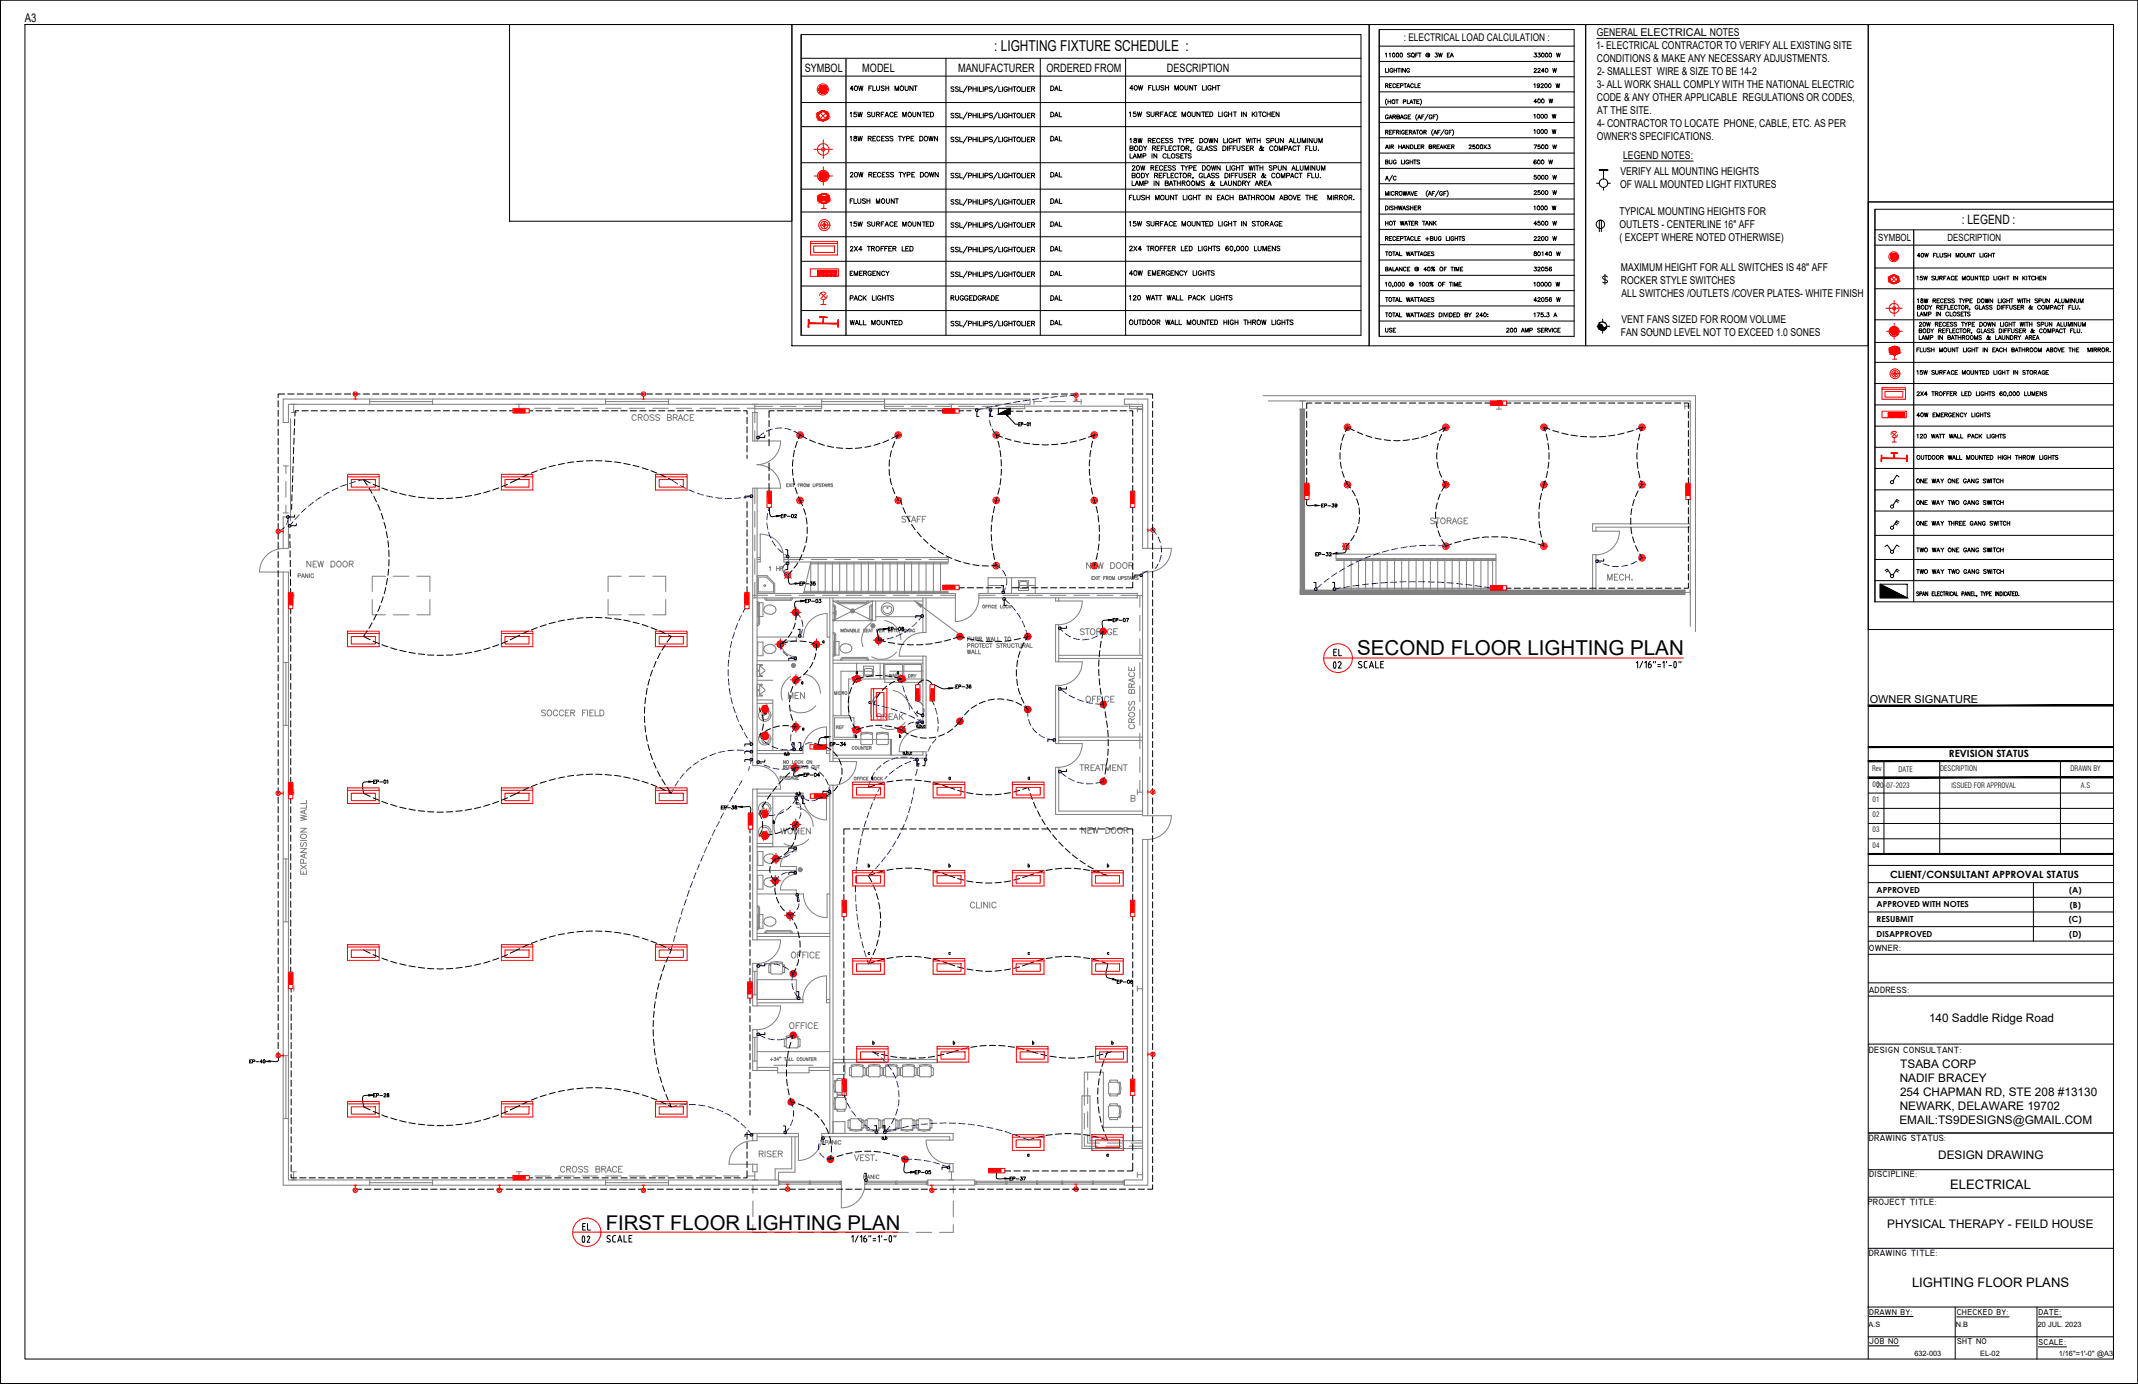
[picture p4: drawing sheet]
<svg xmlns="http://www.w3.org/2000/svg" width="432mm" height="279mm" viewBox="0 0 432 279" stroke-linecap="round" stroke-linejoin="round" font-family="sans-serif">
<defs><g id="words">
<text font-size="4.2" x="274.1" y="132.3">SECOND FLOOR LIGHTING PLAN</text>
<text font-size="4.1" x="122.3" y="248.2">FIRST FLOOR LIGHTING PLAN</text>
<text font-size="3" x="200.8" y="10.3">: LIGHTING FIXTURE SCHEDULE :</text>
<g font-size="2.6">
<text x="396.2" y="45.1">: LEGEND :</text>
<text x="393.9" y="240.1">ELECTRICAL</text>
<text x="386.2" y="259.8">LIGHTING FLOOR PLANS</text>
</g>
<g font-size="2.4">
<text x="5" y="4.4">A3</text>
<text x="389.6" y="206.3">140 Saddle Ridge Road</text>
<text x="383.8" y="215.5">TSABA CORP</text>
<text x="383.7" y="218.4">NADIF BRACEY</text>
<text x="383.8" y="221.3">254 CHAPMAN RD, STE 208 #13130</text>
<text x="383.6" y="227">EMAIL:TS9DESIGNS@GMAIL.COM</text>
<text x="383.7" y="224.1">NEWARK, DELAWARE 19702</text>
<text x="391.5" y="233.9">DESIGN DRAWING</text>
<text x="381.2" y="247.8">PHYSICAL THERAPY - FEILD HOUSE</text>
</g>
<g font-size="2.3">
<text x="162.5" y="14.4">SYMBOL</text>
<text x="174.2" y="14.4">MODEL</text>
<text x="193.5" y="14.4">MANUFACTURER</text>
<text x="211.3" y="14.4">ORDERED FROM</text>
<text x="235.7" y="14.4">DESCRIPTION</text>
</g>
<g font-size="2.2">
<text x="322.4" y="9.9">1- ELECTRICAL CONTRACTOR TO VERIFY ALL EXISTING SITE</text>
<text x="322.5" y="7.3">GENERAL ELECTRICAL NOTES</text>
<text x="322.5" y="12.5">CONDITIONS &amp; MAKE ANY NECESSARY ADJUSTMENTS.</text>
<text x="322.5" y="17.8">3- ALL WORK SHALL COMPLY WITH THE NATIONAL ELECTRIC</text>
<text x="322.5" y="15.2">2- SMALLEST WIRE &amp; SIZE TO BE 14-2</text>
<text x="322.5" y="20.4">CODE &amp; ANY OTHER APPLICABLE REGULATIONS OR CODES,</text>
<text x="322.6" y="23">AT THE SITE.</text>
<text x="322.5" y="28.3">OWNER'S SPECIFICATIONS.</text>
<text x="322.5" y="25.7">4- CONTRACTOR TO LOCATE PHONE, CABLE, ETC. AS PER</text>
<text x="327.3" y="35.4">VERIFY ALL MOUNTING HEIGHTS</text>
<text x="327.8" y="32">LEGEND NOTES:</text>
<text x="327.2" y="38">OF WALL MOUNTED LIGHT FIXTURES</text>
<text x="327.1" y="46.1">OUTLETS - CENTERLINE 16&quot; AFF</text>
<text x="327.1" y="43.5">TYPICAL MOUNTING HEIGHTS FOR</text>
<text x="327.1" y="48.7">( EXCEPT WHERE NOTED OTHERWISE)</text>
<text x="327.4" y="54.7">MAXIMUM HEIGHT FOR ALL SWITCHES IS 48&quot; AFF</text>
<text x="327.4" y="57.3">ROCKER STYLE SWITCHES</text>
<text x="327.5" y="59.9">ALL SWITCHES /OUTLETS /COVER PLATES- WHITE FINISH</text>
<text x="327.5" y="65.2">VENT FANS SIZED FOR ROOM VOLUME</text>
<text x="327.4" y="67.9">FAN SOUND LEVEL NOT TO EXCEED 1.0 SONES</text>
<text x="377.6" y="141.9">OWNER SIGNATURE</text>
</g>
<text font-size="2.1" x="283.5" y="8.3">: ELECTRICAL LOAD CALCULATION :</text>
<g font-size="2">
<text x="379.3" y="48.7">SYMBOL</text>
<text x="393.3" y="48.7">DESCRIPTION</text>
<text x="393.6" y="152.9">REVISION STATUS</text>
<text x="381.7" y="177.2">CLIENT/CONSULTANT APPROVAL STATUS</text>
</g>
<g font-size="1.8">
<text x="377.4" y="192.1">OWNER:</text>
<text x="377.4" y="200.5">ADDRESS:</text>
<text x="377.4" y="212.6">DESIGN CONSULTANT:</text>
<text x="377.4" y="230.3">DRAWING STATUS:</text>
<text x="377.5" y="237.6">DISCIPLINE:</text>
<text x="377.2" y="243.3">PROJECT TITLE:</text>
<text x="377.4" y="253.5">DRAWING TITLE:</text>
</g>
<g font-size="1.7">
<text x="379" y="183.2">APPROVED WITH NOTES</text>
<text x="379" y="180.3">APPROVED</text>
<text x="417.9" y="180.3">(A)</text>
<text x="418" y="183.2">(B)</text>
<text x="379" y="186.1">RESUBMIT</text>
<text x="379" y="189.1">DISAPPROVED</text>
<text x="417.8" y="186.2">(C)</text>
<text x="417.9" y="189.1">(D)</text>
<text x="377.5" y="265.5">DRAWN BY:</text>
<text x="395.2" y="265.6">CHECKED BY:</text>
<text x="411.7" y="265.6">DATE:</text>
<text x="377.5" y="271.4">JOB NO</text>
<text x="395.3" y="271.3">SHT NO</text>
<text x="411.7" y="271.6">SCALE:</text>
</g>
<g font-size="1.5">
<text x="378.1" y="155.7">Rev</text>
<text x="383.4" y="155.8">DATE</text>
<text x="391.8" y="155.6">DESCRIPTION</text>
<text x="418.2" y="155.7">DRAWN BY</text>
<text x="378.2" y="161.9">01</text>
<text x="378.2" y="158.9">0020-07-2023</text>
<text x="394.1" y="159.1">ISSUED FOR APPROVAL</text>
<text x="420.3" y="159.1">A.S</text>
<text x="378.2" y="165">02</text>
<text x="378.2" y="168">03</text>
<text x="378.2" y="171.1">04</text>
<text x="377.4" y="268">A.S</text>
<text x="395" y="268">N.B</text>
<text x="411.6" y="267.9">20 JUL. 2023</text>
<text x="386.6" y="273.8">632-003</text>
<text x="399.9" y="273.8">EL-02</text>
<text x="415.8" y="273.8">1/16&quot;=1'-0&quot; @A3</text>
</g>
</g></defs>
<!-- layer: AB-MI-03H2 -->
<g fill="none" stroke="#808080" stroke-width=".2">
<path d="M104.8 82.4h1.6M108 82.4h3.2M112.8 82.4h3.2M117.5 82.4h3.2M122.3 82.4h3.2M127 82.4h3.2M131.8 82.4h3.2M136.6 82.4h3.1M141.4 82.4h3.1M146.1 82.4h3.2M150.9 82.4h1.5M77.9 116.3h-2.7v3.1"/>
<path d="M79.4 116.3h3.2M84.2 116.3h2.6v3.1M125.5 116.3h-2.7v3.1M127 116.3h3.2M131.8 116.3h2.7v3.1M75.2 121v3.1h2.7M79.4 124.1h3.2M86.8 121v3.1h-2.6M122.8 121v3.1h2.7M127 124.1h3.2M134.5 121v3.1h-2.7M230.2 120.2v2.4"/>
<path d="M230.2 124.2v3.2M230.2 128.9v3.2M230.2 133.7v3.2M230.2 138.5v3.1M230.2 143.3v3.1M230.2 148v3.2M230.2 152.8v3.2M230.2 157.5v2.4M104.8 237.4h1.6M108 237.4h3.2M112.8 237.4h3.2M117.5 237.4h3.2"/>
<path d="M122.3 237.4h3.2M127 237.4h3.2M131.8 237.4h3.2M136.6 237.4h3.1M141.4 237.4h3.1M146.1 237.4h3.2M150.9 237.4h1.5M152.1 239.3v1.6M192.5 239.3v1.6M152.1 247.2v1.6h2.8M152.1 242.4v3.2M156.4 248.8h3.2"/>
<path d="M161.2 248.8h3.2M165.9 248.8h3.2M170.7 248.8h3.2M175.5 248.8h3.1M180.3 248.8h3.1M185 248.8h3.2M192.5 247.2v1.6h-2.7M192.5 242.4v3.2"/>
</g>
<!-- layer: AB-GL-06CO -->
<g fill="none" stroke="#808080" stroke-width=".2">
<path d="M74.7 80.6v1M74.7 81.1h12.7M87.4 80.6v1M122.3 80.6v1M122.3 81.1h12.7M135 80.6v1M165.9 81.1h12.7M165.9 80.6v1M178.6 80.6v1M57.2 133.7h1.1M57.7 133.7v12.7M57.2 146.4h1.1"/>
<path d="M57.2 173.4h1.1M57.7 173.4v12.7M57.2 186.1h1.1M152 196.1h.9M152.4 196.1v4.7M57.2 213.1h1.1M57.7 213.1v12.7M152 209.4h.9M152 200.8h.9M152 214.2h.9M152.4 209.4v4.8M57.2 225.8h1.1"/>
<path d="M74.7 238.2v1.1M74.7 238.8h12.7M87.4 238.2v1.1M122.3 238.8h12.7M122.3 238.2v1.1M135 238.2v1.1M157.2 238.5h12.7v.6h-12.7zM157.5 238.8h5.9M157.5 238.5v.6M163.4 238.5v.6M163.7 238.8h6M163.7 238.5v.6"/>
<path d="M169.7 238.5v.6M174.7 238.5h12.7v.6h-12.7zM175 238.8h5.9M175 238.5v.6M180.9 238.5v.6M181.1 238.8h6M181.1 238.5v.6M187.1 238.5v.6M196.9 238.5h30.2v.6h-30.2zM197.2 238.8h5.9M197.2 238.5v.6M203.1 238.5v.6"/>
<path d="M203.4 238.8h5.9M203.4 238.5v.6M209.3 238.5v.6M209.6 238.8h4.8M209.6 238.5v.6M214.4 238.5v.6M214.6 238.8h6M214.6 238.5v.6M220.6 238.5v.6M220.9 238.8h5.9M220.9 238.5v.6M226.8 238.5v.6"/>
</g>
<!-- layer: AB-GL-06H2 -->
<path d="M57.2 94.1h1.1M57.7 94.1v1.5M57.7 97.2v3.2M208.8 81.1h1.6M208.8 80.6v1M212 81.1h3.2M216.7 81.1h1.7M218.4 80.6v1M57.2 103.5h1.1M57.7 102v1.5" fill="none" stroke="#808080" stroke-width=".2"/>
<!-- layer: AB-DO-05CO -->
<path d="M58.7 84.5v20.7M207.2 82h20.7M156.3 215.1h7.9" fill="none" stroke="#808080" stroke-width=".2"/>
<!-- layer: AB-WA-02CO -->
<g fill="none" stroke="#808080" stroke-width=".2">
<path d="M152 83.3v5.7h.9v-5.7M152 98.6h.9v56h-.9zM165.9 81.6v.9h-13.5M178.6 81.6v.9h28.4v-.9M228.1 81.6v.9h2.7M152.9 119.8h40.1v.9h-41M152.9 112.6h.6v.9h-.6M158.3 112.6h33.2v.9h-33.2zM159.3 112.6v.9M229.7 119.8h-32v.9h32M167.6 120.7v33.1h.6v-33.1M168.2 133.3h18.2"/>
<path d="M168.2 133.9h18.2M168.2 121.3h18.2M176.2 121.3v4h.7v-4M186.4 120.7v7h.6v-7M186.4 132.5h.6v14.5h-.6zM213.2 120.7v.6h.6v-.6M213.2 126.1h.6v7.5h-.6zM213.2 138.3h.6v11.8h-.6zM213.8 132.3h17M213.8 132.9h17M152 159.3h.9v30.4h-.9zM152.9 151.5h9.3v.6h-9.3"/>
<path d="M167.6 151.5h-.7v.6h.7M168.2 152.4h18.2v-.6h.6v1.3h-18.8M213.8 148.8h17M213.8 149.5h17M152.9 160.1h9.3v.6h-9.3M167.6 160.1h-.7v.6h.7M230.8 163.7h-17v-8.8h-.6v9.5h17.6M152 194.5h.9v8.6h-.9zM152.9 188.4h14.7M152.9 189.1h14.7M152.9 215.5h4.2v.6h-5.1v-8.2h.9v8.2M152.9 201.8h9.3v.6h-9.3"/>
<path d="M167.6 215.5h-4.2v.6h4.2M167.6 201.8h-.7v.6h.7M152 236.6v-1.6h.9v1.6M152.9 228.8v1.5h-.9v-1.5h9.2v.7h-8.3M159.9 229.5v6.5h-3.4v2.2M160.6 229.5v7.1h-3.4v1.6M166 228.8h26.5v1.4h-.7v-.7h-25.8zM167.6 228.8v-70.3h.6v70.3M191.8 236.6v-1.7h.7v1.7"/>
</g>
<!-- layer: AB-WA-04CO -->
<path d="M57.2 80.6h150.8v1h-149.7v3.7h-1.1zM227.1 80.6h4.7v30.1h-1v-29.1h-3.7zM57.2 104.4h1.1v6.3h-1.1zM57.2 115.5h1.1v122.7h98.9v1.1h-100zM230.8 115.5h1v49.2h-1zM230.8 169.5h1v69.8h-4.7v-1.1h3.7zM187.4 238.2h9.5v1.1h-9.5z" fill="none" stroke="#808080" stroke-width=".2"/>
<!-- layer: NEW LAYE WALL -->
<g fill="none" stroke="#808080" stroke-width=".2">
<path d="M152.9 89h4.7M157.6 89a4.8 4.8 0 0 1-4.7 4.8 4.8 4.8 0 0 1 4.7 4.8h-4.7M52.5 115.5h4.7M57.2 110.7a4.8 4.8 0 0 0-4.8 4.8M152.9 116.2h2l1.6 1.6v2h-3.6zM153.2 116.5h1.6l1.4 1.4v1.6h-3zM153.5 112.6v-4.8a4.8 4.8 0 0 1 4.8 4.8M205.7 117.2h2v2h-2zM205.9 117.7v.7M206.1 117.4l-.2 .3M206.2 117.4h1M207.2 117.4l.3 .3v.8l-.2 .2h-1.1l-.3-.2"/>
<path d="M231.8 110.7h4.8M236.6 110.7a4.8 4.8 0 0 1-4.8 4.8M152.9 121.8l.3 .1v4l-.2 .1M152.9 126h.1M152.9 126.2h.1M152.9 121.5h.1M153 121.5l.4 .4v4l-.2 .3-.2 .1M153 121.7h1.1v2.8h-1.1zM153 129.6h1.1v2.8h-1.1zM153.4 136.3l.5 .1M153.5 134.4l.9 .8M153.5 138.3l.9 .8"/>
<path d="M153.5 134.4l-.1 1.9M153.5 134.4h.4M153.9 136.4h.1M153.9 134.2l.1 .1M153.9 138.2h.1M153.9 138.3l-.5 .1v1.9M153.9 134.2h-1v2.4h1M153.9 138.1h-1v2.4h1M153.9 136.5v.1M153.9 134.3v.1M153.9 138.3h.1M154.3 123.4l.3 .4"/>
<path d="M154.3 139.5l-.9 .8M154.4 135.1l.1 .3-.1 .2-1 .7M154.4 139.1l.1 .2-.1 .3M154.5 120.7a.44 .44 0 0 0 .4 .5M154.6 122.4l-.3 .5v.5M154.6 130.4a.77 .77 0 0 0 0 1.3M154.6 123.7l.9 .3M154.6 131.7l.5 .2M154.7 120.8l.2 .2M154.8 120.7v.1M154.9 121.2h4.7M154.9 120.9h4.7"/>
<path d="M155 122.2l-.4 .2M155 122.2h1M155.1 131.9h.9M156 122.2a.86 .86 0 0 1 .6 1.2M156 130.2a.84 .84 0 0 1 .7 .8 .84 .84 0 0 1-.7 .9M156 124h-.5M156 130.2a1.49 1.49 0 0 0-1.4 .2M156.6 123.4l-.6 .5M157.6 129.4a3.2 3.2 0 0 0 3.2 3.2M157.6 129.4h3.2M159.8 120.7l-.2 .3M160 134.1v.4"/>
<path d="M160 120.8v.2l-.4 .2M160.1 120.7v.1M160.1 134v.6M160.3 134v.7M160.4 134v.6M160.5 134.1v.4M167 128.6v-4.7a4.8 4.8 0 0 0-4.7 4.7M168.2 128l.3 .1M168.2 127.7h.2M168.4 127.7l.3 .2 .1 .2M168.4 129.5h1.1v2.7h-1.1zM168.5 128.1v4l-.3 .1"/>
<path d="M168.8 128.1v4a.44 .44 0 0 1-.6 .4M169.7 130.5a1.15 1.15 0 0 0 .6 1.2 1.15 1.15 0 0 0 1.2-.1l.2-.1M169.8 133.1l.1-.2 .3-.2h4.8a.44 .44 0 0 1 .4 .6M169.8 133.1v.2M170 130.2l-.3 .4M170.1 133.1l.1-.1h4.8l.1 .3M170.1 133.1v.2M171.3 130h-.8l-.5 .2M171.3 130.1l.4 .2M171.7 130.2l.3 .4M171.9 123.3h.7M171.9 123.4h.6"/>
<path d="M171.9 123.2h.6M172 130.5v.5l-.3 .5M172 123.6h.4M172 123.1h.4M174.4 134.5h2v2h-2zM174.9 135l-.3 .2v.8l.3 .3M174.9 135h1M174.9 136.3h1M175.9 135l.3 .2v1l-.3 .1M176.1 126.1v.4M176.2 126v.6M176.3 126v.6"/>
<path d="M176.4 126v.6M176.6 126.1v.4M178.8 122.4a.78 .78 0 0 0-.5 .9 .78 .78 0 0 0 .9 .6 .91 .91 0 0 0 .9-1.2M178.8 122.3h.9M179.6 122.4l.5 .3M181.6 132.5h4.8M186.4 127.7a4.8 4.8 0 0 0-4.8 4.8M193 120.7v4.7M197.7 120.7a4.8 4.8 0 0 1-4.8 4.8M213.8 121.3h4.8M213.8 133.6h4.8M218.6 121.3a4.8 4.8 0 0 1-4.8 4.8"/>
<path d="M218.6 133.6a4.8 4.8 0 0 1-4.8 4.8M152.9 154.6a4.8 4.8 0 0 1 4.7 4.7h-4.7M153.4 140.3h.5M153.9 140.3v.1M153.9 144.8l.3 .5M153.9 149.6l.3 .4M154 140.4l-.1 .1M154.2 143.5a.91 .91 0 0 1 1.2 .9 .91 .91 0 0 1-1.2 .9M154.2 148.3a.91 .91 0 0 1 1.2 .9 .91 .91 0 0 1-1.2 .8M154.2 143.5l-.2 .2-.1 1.1M154.2 148.3l-.2 .2-.1 1.1M166.9 146.8a4.8 4.8 0 0 0-4.8 4.7"/>
<path d="M166.9 146.7v4.8M168.2 153.8h4.8M173 153.8a4.8 4.8 0 0 1-4.8 4.7M173.8 150.1l.3 .2h1.9l.2-.2M173.9 148.5v1.5M174 148l-.1 .1 .1 .1 1.1-.1M174.1 148.2l-.3 .3M174.9 147.8l1.2 .1M175 147.8l-1 .1M175.1 148.1l1 .1M176 148.2l.2 .3M176.1 148l.1 .1-.1 .1"/>
<path d="M176.2 148.5v1.5M177 150.1l.3 .2h1.9l.2-.2M177 148.5v1.5M177.1 148l-.1 .1 .1 .1M177.2 148.2l1-.1 1.1 .1M177.3 148.2l-.3 .3M178.1 147.8l1.2 .1M178.1 147.8l-.9 .1M179.1 148.2l.3 .3M179.3 148l.1 .1-.1 .1M179.4 148.5v1.5M186.4 147a4.8 4.8 0 0 0-4.8 4.8h4.8"/>
<path d="M213.8 150.1h4.8M218.6 150.1a4.8 4.8 0 0 1-4.8 4.8M153 171.9h1.1v2.8h-1.1zM153 176.7h1.1v2.8h-1.1zM153.9 168.4l.3 .4M153.9 162.7l.1 1.1 .2 .2M154.2 162.3a.91 .91 0 0 1 1.2 .9 .91 .91 0 0 1-1.2 .8M154.2 167a.91 .91 0 0 1 1.2 .9 .91 .91 0 0 1-1.2 .9M154.2 162.3l-.3 .4M154.2 167.1l-.2 .2-.1 1.1M154.3 178.5l.3 .3M154.3 173v.5l.3 .5"/>
<path d="M154.6 177.5l-.3 .4v.6M154.6 172.7l-.3 .3M154.6 178.8a1.49 1.49 0 0 0 1.4 .2M154.6 174a1.49 1.49 0 0 0 1.4 .2M155.1 177.2l-.5 .2M155.5 177.2l-.4 .1M155.5 172.4l-.9 .3M155.5 177.2h.5M155.5 172.4l.5 .1M156 177.3a.85 .85 0 0 1 .6 1.2M156 172.5l.6 .5M156.6 173a.86 .86 0 0 1-.6 1.2"/>
<path d="M156.6 178.5l-.6 .5M157.6 179.7h3.2M157.6 174.9h3.2M160.8 176.5a3.2 3.2 0 0 0-3.2 3.2M160.8 171.8a3.2 3.2 0 0 0-3.2 3.1M161.3 175.4v.4M161.5 175.3v.6M161.6 175.2v.7M161.8 175.3v.6M161.9 175.4v.4M166.9 160.7v4.8a4.8 4.8 0 0 1-4.8-4.7M231.8 164.7h4.8"/>
<path d="M236.6 164.7a4.8 4.8 0 0 1-4.8 4.8M152.9 183.1l.3 .2v3.9l-.3 .2M152.9 189.7l4.7 .1a4.8 4.8 0 0 1-4.7 4.7M152.9 182.8h.1M153 182.9h.2l.2 .4v3.9a.42 .42 0 0 1-.5 .4M153 184.6h1.1v2.8h-1.1zM154.6 185.4a.81 .81 0 0 0 0 1.3M154.6 186.7l.4 .2M154.8 188.3v.1M154.9 187.9a.44 .44 0 0 0-.4 .5M154.9 188.1l-.2 .2M154.9 187.9h4.7"/>
<path d="M154.9 188.1h4.7M155 186.9h1M155.2 196.2l.2 .2M155.3 194.9v1.3M155.4 194.8l-.2 .1M155.4 194.8l.3 .1M155.5 185.1l-.9 .3M155.5 185.1l.5 .1M155.7 196.2l-.3 .1M155.7 194.4h.1M155.8 194.3l-.1 .1M155.8 194.2h2.1"/>
<path d="M155.9 194.5l-.2 .3v1.5l.2 .3M156 196.6h1.8M156 185.2l.3 .2M156.4 185.4a.84 .84 0 0 1 .3 .9 .84 .84 0 0 1-.7 .6M156.8 194.4l-1 .1-.1-.1M157.8 194.5l.2 .3M157.9 194.3v.2l-1.1-.1M158 196.4l-.2 .2M158 196.2l.3 .1M158.1 194.4h.1M158.1 194.8v1.5M158.3 194.8l.2 .1"/>
<path d="M158.3 194.8l-.3 .1M158.5 196.2l-.2 .2M158.5 194.9v1.3M159.6 187.9h.2l.2 .4M159.6 188.1l.2 .3M160.1 188.3v.1M167 180.5v4.8a4.8 4.8 0 0 1-4.7-4.8M152.9 203.1h4.7a4.8 4.8 0 0 1-4.7 4.8M158.4 211.2l.1 .1 .3-.1M158.4 209.9l.1-.2 .3 .2M158.4 209.8v1.4M158.8 209.3l.1 .2"/>
<path d="M159.1 209.5l-.3 .2v1.6l.3 .3M159.1 211.5h1.8M159.8 209.1h.3M159.9 209.3l1.2 .1M159.9 209l-1.1 .3M159.9 209.3l-1 .1M160.1 209l1.1 .3M160.9 209.5l.3 .2M161.2 211.3l-.3 .3M161.2 211.2l.3 .1M161.2 209.4l-.1 .1M161.2 209.3h.1"/>
<path d="M161.2 209.7v1.6M161.4 209.7l.2 .2M161.5 209.7l-.3 .2M161.6 211.2l-.2 .1M161.6 209.8v1.4M166.9 201.8v-4.8a4.8 4.8 0 0 0-4.8 4.8M168.5 218.2l.1-.1 .2 .1M168.5 218.2l-.1 1.1 .1 1.1M168.8 218.2l-.1 1.1 .1 1.1-.1 .1-.2-.1M169 218l.2 .1M169 217.9l.2-.2h1.3l.1 .3M169.1 218.1l-.3 .3"/>
<path d="M169.1 217.8v.2M169.1 218.1h1.5M170.6 218.1l.3 .3M170.6 218l-.1 .1M170.9 218.4v1.8l-.3 .3M171.5 217l.2 .2M171.6 215.6v1.4M171.7 215.5l-.2 .2M171.7 215.5l.3 .2M171.7 217.1h.1M171.9 215.2l.1 .1M171.9 217.1l.3 .3"/>
<path d="M172 215.1v.1M172 215.5v1.6M172 217l-.2 .2M172.2 215.3l-.3 .2M172.2 217.4h1.9M173 214.9h.2M173 214.9l-1.1 .2M173 215.2h.2M173.1 215.1l-1.1 .2M173.2 215.1l1 .2M173.3 214.9l1 .1-.1 .3M174.1 215.3l.2 .2"/>
<path d="M174.3 217l.1 .2M174.3 217.1l-.2 .3M174.3 215.5v1.6M174.5 217.1h.1M174.6 215.5l.1 .2M174.6 215.5l-.3 .2M174.7 217l-.1 .2M174.8 215.6v1.4M175 217l.1 .2M175 215.6v1.4M175.1 215.5l-.1 .2M175.1 215.5l.3 .2"/>
<path d="M175.1 217.1h.2M175.3 217.1l.3 .3M175.4 217l-.2 .2M175.4 215.5v1.6M175.6 215.3l-.3 .2M175.6 217.4h1.9M176.4 214.9h.3M176.5 215.2h.1M176.5 214.9l-1.1 .1 .1 .3M176.5 215.1l-1 .2M176.7 215.1l1 .2M176.7 214.9l1 .1"/>
<path d="M177.5 215.3l.3 .2M177.7 215l.1 .2-.1 .1M177.8 217l.1 .2M177.8 215.7l.1-.2 .3 .2v1.3l-.2 .2M177.8 215.5v1.6M177.8 217.1l-.3 .3M177.9 217.1h.2M178.4 217l.1 .2M178.4 215.6v1.4M178.5 215.5l-.1 .2M178.6 215.5l.2 .2M178.6 217.1h.1"/>
<path d="M178.8 215.5v1.6M178.8 217l-.1 .2M178.8 217.1l.3 .3M179.1 215.3l-.3 .2M179.1 217.4h1.8M179.9 214.9h.2M179.9 214.9l-1.1 .1 .1 .3M179.9 215.2h.2M180 215.1l-1.1 .2M180.1 215.1l1 .2M180.1 214.9l1 .1M180.9 215.3l.3 .2"/>
<path d="M181.1 215l.1 .1M181.2 215.2l-.1 .1M181.2 217.1l-.3 .3M181.2 217l.1 .2M181.2 215.1v.1M181.2 215.5v1.6M181.3 215.5l-.1 .2M181.4 215.5l.2 .2v1.3l-.1 .2M181.4 217.1h.1M181.8 217l.2 .2M181.9 215.6v1.4M182 217.1h.2"/>
<path d="M182.1 215.5l.2 .2M182.2 215.5l-.4 .2M182.2 217.1l.3 .3M182.2 215.2l.2 .1M182.3 217l-.2 .2M182.3 215.1v.1M182.3 215.5v1.6M182.5 215.3l-.3 .2M182.5 217.4h1.9M183.3 214.9h.3M183.3 214.9l-1.1 .2M183.4 215.2h.1"/>
<path d="M183.4 215.1l-1 .2M183.6 215.1l1 .2M183.6 214.9l1 .1M184.4 215.3l.3 .2M184.6 215l.1 .1-.1 .2M184.6 217l.2 .2M184.7 215.5v1.6M184.7 217.1l-.3 .3M184.8 215.5l-.2 .2M184.8 215.5l.2 .2v1.3l-.1 .2M184.8 217.1h.1M185.3 217l.1 .2"/>
<path d="M185.3 215.6v1.4M185.5 217.1h.1M185.6 215.5l.1 .2M185.6 215.5l-.3 .2M185.7 215.2l.1 .1M185.7 217.1l.2 .3M185.7 215.1v.1M185.7 215.5v1.6M185.7 217l-.1 .2M185.8 215l-.1 .1M185.9 215.3l-.2 .2M186 217.4h1.8"/>
<path d="M186.8 214.9h.2M186.8 214.9l-1 .1M186.8 215.2h.2M186.8 215.1l-1 .2M187 215.1l1 .2M187 214.9l1.1 .1-.1 .3M187.8 215.3l.3 .2M188 217l.2 .2M188.1 217.1l-.3 .3M188.1 215.5v1.6M188.2 215.5l-.2 .2M188.2 215.5l.3 .2"/>
<path d="M188.2 217.1h.1M188.5 217l-.2 .2M188.5 215.6v1.4M223.9 218.7v1.9l.2 .3M224.1 218.2l.2-.1h1.3l.1 .1M224.2 218.2l.1 .3M225.7 218.5l.3 .3M225.7 218.2l-.1 .3M225.7 218.5h-1.6l-.2 .3M226.1 218.5v1.3M226.1 218.5h.1M226.1 219.8l-.1 1"/>
<path d="M226.1 218.5l.3 1M226.3 219.6v.2M226.4 219.8l-.1 1M152 230.3a4.8 4.8 0 0 0-4.8 4.8l4.8-.1M161.2 229.5v4.8M166 229.5a4.8 4.8 0 0 1-4.8 4.8M168.4 222.7l.1 1.2M168.5 221.7l.1-.1 .2 .1-.1 1M168.5 223.9l.1 .1M168.5 221.7l-.1 .9M168.6 223.9h.1M168.7 222.7l.1 1.2-.1 .1"/>
<path d="M168.8 223.7l.3 .3M168.8 220.2l.3 .3M169 221.4l.2 .2M169 221.3l.2-.2h1.3l.1 .2M169 224.2l.2 .2M169 220.8l.2 .1M169.1 221.6l-.3 .2M169.1 220.6v.2M169.1 221.3v.1M169.1 224.1v.1M169.1 221.6h1.5M169.1 223.9h1.5"/>
<path d="M169.1 220.5h1.5M169.2 223.9l-.2 .2M169.2 220.5l-.2 .2M169.2 224.3h1.3M169.2 220.9h1.3M169.9 239.1v4.7a4.8 4.8 0 0 0 4.8-4.7M170.5 223.9l.1 .3M170.5 220.5l.1 .3M170.6 221.6l.3 .2M170.6 224.2l-.1 .2M170.6 220.8l-.1 .1M170.6 221.3l-.1 .3"/>
<path d="M170.9 221.8v1.9M170.9 223.7l-.3 .3M171.2 227.6l.2 .2M171.3 226.2v1.4M171.4 226.1l-.2 .2M171.4 226.1l.3 .2M171.4 227.7h.1M171.7 227.6l-.2 .2M171.7 227.7l.2 .3M171.7 228.1l.1-.1 1.1 .1M171.7 228.2l.1 .1M171.7 226.1v1.6"/>
<path d="M171.7 228v.1M171.8 228.2l1.1 .1 1.1-.1M171.9 225.8l-.2 .3M172 225.8h1.8M173 228.1l1-.1 .1 .1M173.8 225.8l.3 .3v1.6l-.3 .3M174 227.6l.2 .2M174.1 228.2l-.1 .1M174.2 227.7h.1M174.3 226.1l.2 .2v1.3M174.3 226.1l-.3 .2M174.5 227.6l-.2 .2"/>
<path d="M174.7 227.6l.2 .2M174.9 226.1l-.2 .2v1.3M174.9 226.1l.2 .2M174.9 227.7h.1M175.1 228.1l.1-.1 1.2 .1M175.1 228.2l.1 .1M175.1 227.7l.3 .3M175.1 226.1v1.6M175.1 228v.1M175.1 227.6l-.1 .2M175.2 228.2l1 .1M175.4 225.8l-.3 .3"/>
<path d="M175.4 225.8h1.8M176.2 228.3h.2M177.2 225.8l.3 .3v1.6l-.3 .3M177.4 228l.1 .1M177.4 228l-1 .1M177.4 228.2l-1 .1M177.5 227.6l.1 .2M177.5 228.2l-.1 .1M177.6 227.7h.2M177.7 226.1l.2 .2v1.3M177.8 226.1l-.3 .2M177.9 227.6l-.2 .2"/>
<path d="M178.1 226.3l.3-.2 .2 .2M178.1 227.6l.2 .2M178.2 226.2v1.4M178.3 227.7h.1M178.5 227.7l.3 .3M178.5 228.1l.1-.1 1.2 .1M178.5 228.2l.1 .1M178.6 227.6l-.2 .2M178.6 226.1v1.6M178.6 228v.1M178.6 228.2l1.1 .1M178.8 225.8l-.3 .3"/>
<path d="M178.8 225.8h1.9l.2 .2v1.7l-.2 .3M180.8 228l.1 .1M180.8 228.2l-1.2 .1M180.8 228l-1 .1M180.9 226.3l.3-.2 .2 .2v1.3M180.9 227.6l.1 .2M180.9 228.2l-.1 .1M181.1 227.7h.1M181.4 227.6l-.2 .2M181.6 227.6l.1 .2M181.6 226.2v1.4M181.7 227.7h.2"/>
<path d="M181.8 226.1l.2 .2M181.9 226.1l-.3 .2M182 228.2l.1 .1M182 227.6l-.2 .2M182.1 228.2l1 .1M183.1 228.1h.1M183.1 228.1l-1-.1-.1 .1M184.3 228l.1 .1M184.3 228.2l-1.3 .1M184.3 228l-1 .1M184.4 228.2l-.1 .1M184.4 226.1l-.3-.3-2 .1-.1 .2v1.6l.3 .3"/>
<path d="M184.4 227.7l-.3 .3M184.4 227.6l.1 .2M184.4 226.1v1.6M184.4 228v.1M184.5 226.1l-.1 .2M184.5 226.1l.3 .2v1.3M184.5 227.7h.2M184.8 227.6l-.2 .2M185 227.6l.1 .2M185 226.2v1.4M185.2 227.7h.1M185.3 226.1l.1 .2"/>
<path d="M185.3 226.1l-.3 .2M185.4 227.6l-.1 .2M185.4 227.7l.3 .3M185.4 226.1l.3-.3 2 .1 .1 .2v1.6l-.2 .3M185.4 228.2l.1 .1M185.5 226.1v1.6M185.5 228v.1M185.5 228l-.1 .1M185.5 228.2l1.1 .1 1.1-.1M185.5 228l1.1 .1 1.1-.1 .1 .1M187 230.2a4.8 4.8 0 0 0 4.8 4.7M187.1 230.2h4.7"/>
<path d="M187.8 227.6l.1 .2M187.8 228.2l-.1 .1M187.9 226.1l-.1 .2M188 226.1l.2 .2v1.3M188 227.7h.1M188.2 227.6l-.1 .2M224.1 221.1l1.5 .2 .1-.2M224.2 225.6h1.5M224.2 220.9h1.5M224.3 225.6l-.2 .1 .2 .4M224.3 223.3l-.2-.3 .2-.2h1.3l.1 .3-.1 .2M224.3 220.9l-.1 .2"/>
<path d="M224.3 226h1.3M225.6 225.6l.1 .3-.1 .2M225.6 220.9l.1 .2M225.7 223.2l.3 .3M225.7 223.2h-1.6l-.2 .2v2l.2 .2M226 225.5l.1 .1 .1-.1M226 220.8l.1 .1 .1-.1M226 225.4l-.3 .2M226 220.6l-.3 .3M226.1 223.2v1.3M226.1 225.6h.1M226.1 223.2h.1"/>
<path d="M226.1 224.5l-.1 1M226.1 220.9h.1M226.1 223.2l.3 1.1M226.3 224.3v.2M226.4 224.5l-.1 1"/>
<circle cx="154.5" cy="118.2" r=".19"/>
<circle cx="153.1" cy="139.3" r=".11"/>
<circle cx="153.1" cy="135.4" r=".11"/>
<circle cx="160.3" cy="134.3" r=".4"/>
<circle cx="160.3" cy="134.3" r=".32"/>
<circle cx="172.2" cy="123.3" r=".4"/>
<circle cx="172.2" cy="123.3" r=".32"/>
<circle cx="176.3" cy="126.3" r=".4"/>
<circle cx="176.3" cy="126.3" r=".32"/>
<circle cx="179.2" cy="123" r="1.25"/>
<circle cx="179.2" cy="122.7" r=".11"/>
<circle cx="154.2" cy="149.2" r=".11"/>
<circle cx="154.2" cy="144.4" r=".11"/>
<circle cx="154.5" cy="149.2" r="1.25"/>
<circle cx="154.5" cy="144.4" r="1.25"/>
<circle cx="154.2" cy="167.9" r=".11"/>
<circle cx="154.2" cy="163.2" r=".11"/>
<circle cx="154.5" cy="167.9" r="1.25"/>
<circle cx="154.5" cy="163.2" r="1.25"/>
<circle cx="161.6" cy="175.6" r=".4"/>
<circle cx="161.6" cy="175.6" r=".32"/>
</g>
<!-- layer: AB-CL-10CO -->
<g fill="none" stroke="#808080" stroke-width=".2">
<path d="M58.8 83.3h1.1M58.8 81.6h1.1M59.3 81.6v1.7M104.3 83.3h1.1M104.3 81.6h1.1M104.8 81.6v1.7M151.9 83.3h1.1M151.9 81.6h1.1M152.4 81.6v1.7M191.6 83.3h1.1M191.6 81.6h1.1M192.2 81.6v1.7"/>
<path d="M229.7 82.7h1.1M229.7 82.1v1.1M230.8 81.7v1.5M58.3 119.7v1.1M59.4 119.7v1.1M229.7 119.7v1.1M230.8 119.7v1.1M58.3 120.2h1.1M229.7 120.2h1.1M58.3 159.4v1M58.3 159.9h1.1M59.4 159.4v1"/>
<path d="M229.7 159.9h1.1M229.7 159.4v1M230.8 159.4v1M58.3 199.1v1M58.3 199.6h1.1M59.4 199.1v1M229.7 199.6h1.1M229.7 199.1v1M230.8 199.1v1M58.8 236.6h1.1M58.8 238.2h1.1M59.3 236.6v1.6"/>
<path d="M104.3 236.6h1.1M104.3 238.2h1.1M104.8 236.6v1.6M151.9 236.6h1.1M151.9 238.2h1.1M152.4 236.6v1.6M191.6 236.6h1.1M191.6 238.2h1.1M192.2 236.6v1.6M229.7 236.6v1.1M229.7 237.2h1.1M230.8 236.6v1.1"/>
</g>
<!-- layer: AT-MI-01CO -->
<g fill="none" stroke="#808080" stroke-width=".2">
<path d="M128.5 84a.43 .43 0 0 0-.5-.3 .43 .43 0 0 0-.4 .5v.3a.44 .44 0 0 0 .4 .4 .44 .44 0 0 0 .5-.3M128.9 84.3h.5l.3-.4-.3-.2h-.5v1.2M129.3 84.3l.4 .6M130.1 83.9l.3-.2a.58 .58 0 0 1 .6 .6 .58 .58 0 0 1-.7 .5l-.3-.3zM132.1 83.9l-.3-.2-.5 .2v.2l.8 .4v.2l-.3 .2-.5-.2M133.2 83.9l-.3-.2-.5 .2 .1 .2 .7 .4v.2l-.3 .2-.5-.2M134.8 84.3l.7-.1 .1-.3-.3-.2h-.5v1.2l.7-.1 .1-.3-.3-.2M136 84.3l.7-.1v-.4l-.7-.1v1.2M136.4 84.3l.4 .6M137 84.9l.5-1.2 .4 1.2M137.2 84.5h.6M139 84a.43 .43 0 0 0-.5-.3 .43 .43 0 0 0-.4 .5v.3a.44 .44 0 0 0 .4 .4 .44 .44 0 0 0 .5-.3"/>
<path d="M139.4 84.3h.4M140.1 83.7h-.7v1.2h.7M158.8 97.9h.3M159.2 97.7h-.4v.6h.4M159.3 97.7l.5 .6M159.8 97.7l-.5 .6M159.9 97.7v.6M160.1 97.7h.4M160.3 97.7v.6M161.2 97.9h.3M161.6 97.7h-.4v.6M161.7 97.9h.4v-.2h-.4v.6"/>
<path d="M161.9 97.9l.2 .4M162.9 98.3v-.6l.3 .6 .2-.6v.6M164.2 97.7v.4l.2 .2 .2-.2v-.4M164.8 98l.4-.1 .1-.2h-.5v.6M165.8 97.7h-.3l-.1 .1 .4 .4h-.4M165.9 97.7h.4M166.1 97.7v.6M166.4 98.3l.2-.6 .2 .6M166.5 98h.3M167 97.7v.6M167.2 97.9h.4v-.2h-.4v.6M167.4 97.9l.2 .4"/>
<path d="M168.1 97.7h-.3v.2l.3 .1v.2h-.3M60.2 116.2h.5v-.3l-.5-.1v.8M60.9 116.6l.3-.8 .3 .8M61 116.4h.4M62.2 115.8v.8l-.5-.8v.8M62.5 115.8v.8M62.8 113.3v1.2l-.8-1.2v1.2M63.2 113.9h.5M63.3 116l-.1-.1a.38 .38 0 0 0-.4 .3 .38 .38 0 0 0 .4 .4l.1-.2M64 113.3h-.8v1.2h.8M64.2 113.3l.3 1.2 .3-1.2 .3 1.2 .2-1.2M66.8 113.3h.5a.64 .64 0 0 1 .4 .6 .64 .64 0 0 1-.4 .6h-.5z"/>
<path d="M68.1 113.5l.2-.2a.58 .58 0 0 1 .6 .6 .58 .58 0 0 1-.7 .5l-.2-.4zM69.3 113.5l.3-.2a.58 .58 0 0 1 .6 .6 .58 .58 0 0 1-.7 .5l-.2-.4zM70.5 113.9l.7-.1 .1-.4-.8-.1v1.2M71 113.9l.3 .6M155.4 114.6l.2-.2v.8M156.8 114.8h.6M156.8 114.4v.8M157.4 114.4v.8M157.7 114.8l.4-.1 .1-.2-.5-.1v.8M157.9 114.8l.3 .4M158.5 115.1h.1M182.9 104.4l-.2-.2-.5 .1v.3l.6 .3 .1 .3-.2 .2-.5-.2"/>
<path d="M183.2 104.2h.8M183.6 104.2v1.2M184.1 105.4l.4-1.2 .5 1.2M184.2 105h.6M185.3 104.8h.4M186 104.2h-.7v1.2M186.3 104.8h.4M187 104.2h-.7v1.2M220.3 113.6v1.2l-.8-1.2v1.2M220.5 116.7h.3M220.7 114.1h.4M220.9 116.4h-.4v.6h.4"/>
<path d="M221 116.4l.4 .6M221.4 113.6h-.7v1.2h.7M221.4 116.4l-.4 .6M221.6 116.4v.6M221.7 113.6l.3 1.2 .3-1.2 .2 1.2 .3-1.2M221.8 116.4h.4M222 116.4v.6M222.9 116.7h.2M223.3 116.4h-.4v.6M223.4 116.7l.4-.1v-.2h-.4v.6M223.6 116.7l.2 .3M224.3 113.6h.4a.64 .64 0 0 1 .5 .6 .64 .64 0 0 1-.5 .6h-.4z"/>
<path d="M224.6 117v-.6l.3 .6 .2-.6v.6M225.6 113.7l.1-.1a.55 .55 0 0 1 .7 .6 .55 .55 0 0 1-.7 .5l-.2-.4zM225.9 116.4v.4l.2 .2 .2-.2v-.4M226.5 116.7h.3l.1-.2-.4-.1v.6M226.8 113.7l.1-.1a.55 .55 0 0 1 .7 .6 .55 .55 0 0 1-.7 .5l-.2-.4zM227.5 116.5h-.4l.4 .3-.1 .2-.3-.1M227.6 116.4h.4M227.8 116.4v.6M228 114.1h.7l.1-.4-.8-.1v1.2M228 117l.3-.6 .2 .6M228.1 116.8h.3M228.4 114.1l.4 .7"/>
<path d="M228.6 116.4v.6M228.9 116.7l.3-.1v-.2h-.3v.6M229.1 116.7l.2 .3M229.9 116.5h-.5l.5 .3-.2 .2-.3-.1M161.3 139.8h-.7v1.2h.7M162.5 139.8v1.2l-.8-1.2v1.2M169.2 139.6v.6M169.8 127.6v-.6l.3 .6 .2-.6v.6M169.8 139.7a.22 .22 0 0 0-.2-.1 .22 .22 0 0 0-.2 .2v.2a.22 .22 0 0 0 .2 .2 .22 .22 0 0 0 .2-.1M170.1 139.9h.3v-.2l-.3-.1v.6M170.3 139.9l.1 .3M171.1 127l.2 .6 .2-.6"/>
<path d="M171.6 127.6l.2-.6 .2 .6M171.7 127.4h.3M172.2 127.3h.3l.1-.3h-.4v.6h.4v-.2l-.2-.1M172.8 127v.6h.3M173.3 127.3h.2M173.6 127h-.3v.6h.3M174.8 127.1h-.4l.4 .3-.2 .2-.2-.1M175 127.3h.2M175.3 127h-.3v.6h.3M175.4 127.6l.2-.6 .3 .6M175.5 127.4h.3M175.9 127h.4"/>
<path d="M176.1 127v.6M177 127.3h.4v-.3h-.4v.6M177.6 127.3h.3M178 127h-.4v.6h.4M178.2 127.3h.3l.1-.3h-.4v.6M178.4 127.3l.2 .3M179.4 127.1l.3-.1-.3 .6h.3M179.6 136.1l.1 .6 .2-.6 .1 .6 .2-.6M180.3 136.7l.2-.6 .2 .6M180.3 136.5h.3M180.6 127.1l.1-.1v.6M181.2 136.2h-.4l.4 .2v.3l-.4-.1"/>
<path d="M181.4 136.1v.6M181.4 136.4h.4M181.8 136.1v.6M182.2 127.6l.2-.6 .2 .6M182.2 127.4h.3M182.8 127l.3 .1v.4l-.1 .1h-.2zM183.3 127.6l.2-.6 .2 .6M183.3 127.4h.3M183.5 136.1a.31 .31 0 0 1 .4 .3 .31 .31 0 0 1-.4 .3zM183.8 127.6l.2-.6 .2 .6M183.9 127.4h.3M184.1 136.4h.3v-.2l-.3-.1v.6"/>
<path d="M184.3 136.4l.1 .3M184.6 136.1l.2 .3v.3M184.8 127.1a.25 .25 0 0 0-.3-.1 .25 .25 0 0 0-.2 .2v.2a.23 .23 0 0 0 .3 .2 .23 .23 0 0 0 .2-.2h-.2M185 136.1l-.2 .3M186.1 122.4l8.7 6.4M195.3 131.2l.2 .8 .2-.8 .2 .8 .2-.8M195.4 130.3h.5v-.3l-.5-.1v.8M195.4 129h.3M195.9 128.6h-.5v.8M196.1 128.6v.6l.2 .2 .3-.1v-.7M196.2 130.3h.4l.1-.3-.5-.1v.8M196.2 132l.3-.8 .3 .8"/>
<path d="M196.3 131.7h.4M196.5 130.3l.2 .4M196.9 129l.5-.1v-.2l-.5-.1v.8M197 131.2v.8h.4M197.2 129l.2 .4M197.7 131.2v.8h.4M197.7 129l.5-.1v-.1l-.5-.2v.8M197.7 129.9h.5M198 129l.2 .4M198 129.9v.8M198.4 130.3h.3M198.9 129.9h-.5v.8h.5"/>
<path d="M199.1 122.4h.2M199.2 128.6l.2 .8 .2-.8 .2 .8 .2-.8M199.5 122.2h-.4v.6M199.6 122.4h.3M199.7 130.1a.34 .34 0 0 0-.5 0 .34 .34 0 0 0 0 .5 .34 .34 0 0 0 .5-.1M199.8 129.9h.6M200 122.2h-.4v.6M200.1 129.4l.3-.8 .3 .8M200.1 122.2v.6M200.1 129.9v.8M200.2 129.2h.4M200.7 122.3a.24 .24 0 0 0-.3 0 .24 .24 0 0 0 0 .3 .24 .24 0 0 0 .3 0"/>
<path d="M200.9 128.6v.8h.4M201 122.4h.2M201.3 122.2h-.3v.6h.3M201.5 128.6v.8h.5M201.8 130h-.5l.1 .2 .4 .1a.27 .27 0 0 1-.1 .5 .27 .27 0 0 1-.4-.2M202 129.9h.5M202.1 122.2v.6h.3M202.2 129.9v.8M202.7 130.3h.5v-.3l-.5-.1v.8M202.9 128.6h.5M202.9 130.3l.3 .4M203.1 128.6v.8"/>
<path d="M203.5 129.9v.6l.2 .2 .3-.1v-.7M203.6 122.3a.24 .24 0 0 0-.4 0 .24 .24 0 0 0 0 .3 .24 .24 0 0 0 .4 0M203.8 122.2v.6M203.9 122.4l.3 .4M204.2 122.2l-.4 .4M204.9 130.1a.31 .31 0 0 0-.5-.1 .31 .31 0 0 0-.1 .4 .28 .28 0 0 0 .2 .3 .28 .28 0 0 0 .4-.2M205 129.9h.5M205.3 129.9v.8M205.7 129.9v.7l.3 .1 .2-.1v-.7M206.5 130.3h.5l.1-.3-.6-.1v.8M206.8 130.3l.3 .4M207.2 130.7l.3-.8 .4 .8"/>
<path d="M207.3 130.4h.4M208 129.9v.8h.5M219 127.1l-.3-.2-.5 .2v.2l.8 .5v.2l-.3 .1-.5-.1M219.2 126.9h.8M219.6 126.9v1.2M220.3 127.1l.1-.1a.56 .56 0 0 1 .8 .5 .56 .56 0 0 1-.8 .6l-.2-.4zM221.5 127.5h.7l.1-.3-.3-.3h-.5v1.2M221.9 127.5l.4 .6M222.5 128.1l.5-1.2 .4 1.2M222.7 127.7h.6M224.5 127.2a.43 .43 0 0 0-.5-.3 .43 .43 0 0 0-.3 .5v.3a.43 .43 0 0 0 .4 .5 .43 .43 0 0 0 .4-.5h-.3M224.9 127.5h.5"/>
<path d="M225.7 126.9h-.8v1.2h.8M228 134.7v.7h1.2v-.7M228.2 135.8a.44 .44 0 0 0-.2 .5 .44 .44 0 0 0 .4 .3h.3a.43 .43 0 0 0 .5-.3 .43 .43 0 0 0-.3-.5M228.5 139.4l.3-.2 .3 .1 .1 .1v.6h-1.2v-.8l.5 .1v.7M228.5 138.8v-.7l-.5-.1v.8h1.2M228.5 134.9v.5M228.8 137v.6M229.2 136.9l-1.2 .4 1.2 .5M229.2 138l-.7 .4M110.2 143.5l-.3-.2-.4 .1-.1 .3 .7 .3 .1 .4-.3 .1-.5-.1M110.7 143.4a.55 .55 0 0 1 .7 .5 .55 .55 0 0 1-.7 .5l-.2-.3v-.3zM112.6 143.6a.44 .44 0 0 0-.5-.3 .44 .44 0 0 0-.3 .5v.3a.43 .43 0 0 0 .3 .4 .43 .43 0 0 0 .5-.3"/>
<path d="M113.8 143.6a.44 .44 0 0 0-.5-.3 .44 .44 0 0 0-.4 .5v.3a.43 .43 0 0 0 .4 .4 .43 .43 0 0 0 .5-.3M114.2 143.9h.4M114.9 143.3h-.7v1.2h.7M115.3 143.9l.7-.1 .1-.2-.1-.2-.7-.1v1.2M115.7 143.9l.4 .6M117.6 143.9h.5M118.4 143.3h-.8v1.2M118.7 143.3v1.2M119.1 143.9h.5M119.8 143.3h-.7v1.2h.7M120.2 143.3v1.2h.7M121.2 143.3h.4a.64 .64 0 0 1 .4 .6 .64 .64 0 0 1-.4 .6h-.4z"/>
<path d="M157.6 157.1l.3-.1 .1-.2-.4-.1v.7M158.1 157.4l.2-.7 .2 .7M158.2 157.1h.3M158.2 154.8h.4v-.3h-.4v.6h.4l-.1-.3M158.6 153.5v.6l-.4-.6v.6M159 156.8h-.3v.1l.3 .4h-.3M159.2 141v-1.2l.5 1.2 .4-1.2v1.2M159.3 154.5h.5M159.6 154.5v.6M159.6 156.8h-.3v.2l.3 .1v.2h-.4M159.7 157.4l.3-.7 .2 .7M159.8 157.1h.3"/>
<path d="M159.9 154.5v.6M159.9 154.8h.4M160.1 153.5v.6h.3M160.3 154.5v.6M160.6 140.4h.4M160.7 156.9a.24 .24 0 0 0-.3-.2 .24 .24 0 0 0-.1 .4 .22 .22 0 0 0 .2 .3 .22 .22 0 0 0 .2-.3h-.1M160.9 157h.3M161.1 154.5l.1 .6 .1-.6 .2 .6 .1-.6M161.3 156.7h-.4v.7h.4M161.6 153.7a.22 .22 0 0 0-.3-.2 .22 .22 0 0 0-.1 .3v.1a.22 .22 0 0 0 .1 .2 .22 .22 0 0 0 .3-.1M161.7 155.1l.2-.6 .3 .6M161.8 153.5v.6"/>
<path d="M161.8 154.9h.3M161.9 153.8l.3 .3M162.2 153.5l-.4 .4M162.2 154.5l.2 .3v.3M162.7 154.5l-.3 .3M163.2 154.6l-.3-.1-.1 .1 .4 .4h-.4M164 153.5v.6l-.4-.6v.6M164.6 154.5v.4l.2 .2 .2-.2v-.4M165.1 154.5h.4M165.4 154.5v.6M168.6 140.2v-.6l.2 .6 .2-.6v.6M168.9 146.8h.3l.1-.2-.4-.1v.6"/>
<path d="M169.1 146.8l.2 .3M169.5 146.8h.3M169.9 146.5h-.4v.6h.4M170.1 146.8h.2M170.4 146.5h-.3v.6M172.5 150.8a.22 .22 0 0 0-.2-.1 .22 .22 0 0 0-.2 .2v.2a.22 .22 0 0 0 .2 .2 .22 .22 0 0 0 .2-.1M173.1 157.2h.3M173.3 150.7v.4l.2 .2 .2-.2v-.4M173.5 156.9h-.4v.6M173.7 157.2h.2M174 156.9h-.3v.6M174.2 156.9v.6"/>
<path d="M174.3 150.7v.6l-.4-.6v.6M174.5 150.7h.4M174.7 150.7v.6M174.8 157a.22 .22 0 0 0-.3-.1 .22 .22 0 0 0-.1 .2v.2a.22 .22 0 0 0 .1 .2 .22 .22 0 0 0 .3-.1M175 157.2h.2M175 151h.3M175.3 156.9h-.3v.6h.3M175.4 150.7h-.4v.6h.4M175.6 151h.3v-.3h-.3v.6M175.8 151l.2 .3M176.1 156.9v.6h.3M177.2 144.7l.6-.1 .2-.3-.2-.2h-.6v1.2l.7-.1 .1-.3-.3-.2"/>
<path d="M177.6 157a.22 .22 0 0 0-.2-.1 .22 .22 0 0 0-.2 .2v.2a.22 .22 0 0 0 .2 .2 .22 .22 0 0 0 .2-.1M177.8 156.9v.6M178 157.1l.2 .4M178.2 156.9l-.4 .4M178.4 144.7l.6-.1 .2-.3-.2-.2h-.6v1.2M178.7 144.7l.5 .6M179.5 144.7h.5M180.3 144.1h-.8v1.2h.8M180.5 145.3l.4-1.2 .5 1.2M180.6 144.9h.6M181.7 144.1v1.2M181.9 144.6l.5 .7"/>
<path d="M182.4 144.1l-.7 .8M218.1 154.4h.8M218.5 154.4v1.2M219.2 155l.6-.1 .1-.4-.7-.1v1.2M219.5 140.7a.52 .52 0 0 1 .7 .1 .52 .52 0 0 1-.1 .7 .52 .52 0 0 1-.7 0zM219.5 155l.4 .6M220.3 155h.5M220.6 141.1h.5M221.1 154.4h-.8v1.2h.8M221.2 155.6l.5-1.2 .5 1.2M221.4 140.5h-.8v1.2M221.4 155.2h.6"/>
<path d="M221.7 141.1h.4M222.3 154.4h.8M222.4 140.5h-.7v1.2M222.7 140.5v1.2M222.7 154.4v1.2M223.4 155.6v-1.2l.4 1.2 .4-1.2v1.2M223.9 140.8a.43 .43 0 0 0-.5-.3 .43 .43 0 0 0-.3 .5v.3a.44 .44 0 0 0 .4 .4 .44 .44 0 0 0 .4-.2M224.3 141.1h.5M224.7 155h.5M225 140.5h-.7v1.2h.7M225.4 154.4h-.7v1.2h.7M226.6 154.4v1.2l-.8-1.2v1.2"/>
<path d="M226.9 154.4h.8M227.2 154.4v1.2M228 144.1a.61 .61 0 0 1 .8-.3 .61 .61 0 0 1 .3 .7 .6 .6 0 0 1-.7 .3 .6 .6 0 0 1-.4-.7zM228.1 142.7l-.1 .3 .1 .5 .3-.1 .3-.7 .4 .1 .1 .4-.2 .3M228.1 141.6l-.1 .3 .1 .5 .3-.2 .4-.6h.2l.2 .3-.2 .5M228.2 146.3a.44 .44 0 0 0-.2 .5 .44 .44 0 0 0 .4 .3h.3a.43 .43 0 0 0 .5-.3 .43 .43 0 0 0-.3-.5M228.5 145.9v-.7l-.5-.1v.8h1.2M229.2 145.1l-.7 .4M60.7 175.8v.7h1.2v-.7M60.7 171.3h1.2l-1.2 .8h1.2M60.7 167.2h1.2l-1.2 .8h1.2M60.7 164.5l1.2 .3-1.2 .3 1.2 .3-1.2 .3"/>
<path d="M60.7 174.7l1.2 .8M60.7 169.7h1.2M60.9 170.1l-.2 .3 .2 .5 .2-.1 .2-.5 .3-.2h.1l.2 .3-.2 .5M60.9 168.5a.57 .57 0 0 1 .7-.1 .57 .57 0 0 1 .2 .7 .58 .58 0 0 1-.7 .2 .58 .58 0 0 1-.4-.7zM61.3 176v.5M61.3 174.3l-.1-.8h-.4l-.1 .8h1.2M61.5 163.6v.6M61.5 172.5v.6M61.9 172.3l-1.2 .5 1.2 .5M61.9 163.4l-1.2 .5 1.2 .5M61.9 162.5v.7h-1.2M61.9 161.5v.7h-1.2"/>
<path d="M61.9 174.7l-1.2 .8M157.7 167.2l.3 1.2 .3-1.2 .2 1.2 .3-1.2M159.3 167.2h.2a.56 .56 0 0 1 .5 .6 .56 .56 0 0 1-.7 .5l-.2-.4zM160.4 168.4v-1.2l.5 1.2 .4-1.2v1.2M161.8 167.7h.5M162.5 167.2h-.7v1.2h.7M163.7 167.2v1.2l-.8-1.2v1.2M219.3 167v1.2l-.8-1.2v1.2M219.7 167.6h.5M220.5 167h-.8v1.2h.8M220.7 167l.3 1.2 .2-1.2 .3 1.2 .3-1.2M223.4 167h.3a.62 .62 0 0 1 .5 .6 .62 .62 0 0 1-.5 .6h-.3z"/>
<path d="M224.6 167.2l.2-.2a.58 .58 0 0 1 .6 .7 .58 .58 0 0 1-.7 .5l-.2-.4zM225.8 167.2l.2-.1a.57 .57 0 0 1 .7 .5 .57 .57 0 0 1-.7 .6l-.3-.4zM227 167.6h.7l.1-.3-.1-.2-.7-.1v1.2M227.4 167.6l.4 .6M228.4 161.2l.8-.2v-.3l-.3-.1h-.5v1.2l.8-.1v-.5h-.3M159.9 192.4l.2-.2a.61 .61 0 0 1 .7 .6 .61 .61 0 0 1-.7 .6l-.3-.4zM161.1 192.8h.5M161.9 192.2h-.8v1.2M162.1 192.8h.5M162.9 192.2h-.8v1.2M163.2 192.2v1.2M164.4 192.5a.43 .43 0 0 0-.5-.3 .43 .43 0 0 0-.3 .5v.3a.43 .43 0 0 0 .3 .4 .43 .43 0 0 0 .5-.3"/>
<path d="M164.8 192.8h.5M165.6 192.2h-.8v1.2h.8M196.9 182.4a.44 .44 0 0 0-.5-.3 .44 .44 0 0 0-.4 .4v.3a.43 .43 0 0 0 .4 .5 .43 .43 0 0 0 .5-.3M197.2 182.1v1.2h.8M198.2 182.1v1.2M199.5 182.1v1.2l-.8-1.2v1.2M199.9 182.1v1.2M201.2 182.4a.44 .44 0 0 0-.5-.3 .44 .44 0 0 0-.4 .4v.3a.43 .43 0 0 0 .4 .5 .43 .43 0 0 0 .5-.3M155.6 213.9h.5M155.8 213.6v.5M156.3 213.5h.4l-.2 .2a.21 .21 0 0 1 .1 .4 .2 .2 0 0 1-.3-.1M157.3 213.9h-.5l.3-.4v.6"/>
<path d="M157.5 213.4l-.1 .2M157.7 213.4l-.1 .2M158.4 213.5h.4M158.6 213.5v.6M158.8 214.1l.2-.6 .3 .6M158.9 213.9h.3M159.4 213.5v.6h.4M159.7 206.5a.56 .56 0 0 1 .7 .6 .56 .56 0 0 1-.7 .5l-.2-.4zM159.9 213.5v.6h.3M160.8 207h.4M161.4 213.7a.22 .22 0 0 0-.3-.2 .22 .22 0 0 0-.1 .2v.2a.22 .22 0 0 0 .1 .2 .22 .22 0 0 0 .3-.1M161.5 206.5h-.7v1.1"/>
<path d="M161.8 207h.5M162.2 213.5v.5l.1 .1 .3-.1v-.5M162.5 206.5h-.7v1.1M162.8 206.5v1.1M163.2 213.5v.6l-.4-.6v.6M163.4 213.5h.3M163.5 213.5v.6M163.9 213.8h.2M164 206.8a.43 .43 0 0 0-.5-.3 .43 .43 0 0 0-.3 .4v.3a.44 .44 0 0 0 .3 .4 .44 .44 0 0 0 .5-.2M164.3 213.5h-.4v.6h.4M164.4 213.8h.4v-.2l-.4-.1v.6M164.5 207h.4"/>
<path d="M164.6 213.8l.2 .3M165.2 206.5h-.7v1.1h.7M114 235.8a.43 .43 0 0 0-.5-.3 .43 .43 0 0 0-.3 .4v.3a.44 .44 0 0 0 .4 .4 .44 .44 0 0 0 .4-.2M114.5 236h.6v-.5h-.6v1.1M114.9 236l.3 .6M115.8 235.5a.56 .56 0 0 1 .7 .6 .56 .56 0 0 1-.7 .5l-.2-.4zM117.6 235.6l-.3-.1-.5 .1 .2 .3 .5 .2 .1 .4-.3 .1-.5-.1M118.7 235.6l-.2-.1h-.4v.4l.6 .2v.4l-.2 .1-.5-.1M120.4 236h.6l.2-.3-.2-.2h-.6v1.1h.7l.1-.3-.3-.3M121.5 236h.7l.1-.3-.1-.2h-.7v1.1M121.9 236l.4 .6M122.6 236.6l.4-1.1 .5 1.1"/>
<path d="M122.7 236.3h.6M124.5 235.8a.43 .43 0 0 0-.5-.3 .43 .43 0 0 0-.3 .4v.3a.44 .44 0 0 0 .4 .4 .44 .44 0 0 0 .4-.2M124.9 236h.5M125.7 235.5h-.8v1.1h.8M153.3 232.9h.7l.1-.3-.1-.2h-.7v1.2M153.8 232.9l.3 .7M154.5 232.4v1.2M155.7 232.5l-.3-.1-.5 .1 .2 .3 .6 .4v.2l-.3 .2-.5-.2M156.1 232.9h.5M156.8 232.4h-.7v1.2h.7M157.2 232.9h.7l.1-.3-.1-.2h-.7v1.2M157.6 232.9l.4 .7"/>
<path d="M166.7 230.6h.5v-.3h-.5v.7M167.3 231l.4-.7 .3 .7M167.5 230.8h.4M168.7 230.3v.7l-.6-.7v.7M169 230.3v.7M169.8 230.4a.34 .34 0 0 0-.5 0 .34 .34 0 0 0 0 .5 .34 .34 0 0 0 .5-.1M172.6 233.1l.4 1.2 .5-1.2M173.8 233.7h.4M174.4 237.6l.5-.1v-.3h-.5v.8M174.5 233.1h-.7v1.2h.7M175.1 238l.3-.8 .3 .8M175.2 237.7h.4"/>
<path d="M175.6 233.3l-.3-.2-.4 .1-.1 .3 .7 .3 .1 .3-.3 .2-.5-.2M175.8 233.1h.8M176.2 233.1v1.2M176.4 237.2v.8l-.5-.8v.8M176.7 237.2v.8M176.9 234.2h.1zM177.5 237.4a.31 .31 0 0 0-.4-.2 .31 .31 0 0 0-.1 .5 .29 .29 0 0 0 .2 .3 .29 .29 0 0 0 .3-.2"/>
<circle cx="162.5" cy="97.9" r=".26"/>
<circle cx="224.2" cy="116.6" r=".27"/>
<circle cx="170.7" cy="127.3" r=".28"/>
<circle cx="170.8" cy="139.9" r=".27"/>
<circle cx="180.1" cy="127.3" r=".27"/>
<circle cx="181.3" cy="127.3" r=".27"/>
<circle cx="197.3" cy="130.3" r=".36"/>
<circle cx="198.7" cy="122.4" r=".27"/>
<circle cx="202.8" cy="122.4" r=".26"/>
<circle cx="203.8" cy="129" r=".37"/>
<circle cx="159" cy="154.8" r=".26"/>
<circle cx="159" cy="153.8" r=".28"/>
<circle cx="160.7" cy="153.8" r=".28"/>
<circle cx="163.2" cy="153.8" r=".28"/>
<circle cx="164.2" cy="154.8" r=".27"/>
<circle cx="172.7" cy="157.2" r=".28"/>
<circle cx="172.9" cy="151" r=".27"/>
<circle cx="176.8" cy="157.2" r=".27"/>
<circle cx="161.8" cy="213.8" r=".27"/>
</g>
<!-- layer: AS-MI-05H2 -->
<g fill="none" stroke="#808080" stroke-width=".2">
<path d="M152.4 83.3v2M152.4 87v2M152.4 98.6v3.1M152.4 82h3.6M157.6 82h3.2M162.4 82h3.5M178.6 82h3.9M184.1 82h3.1M188.8 82h3.2M193.6 82h3.2M198.4 82h3.1M203.1 82h3.9"/>
<path d="M228.1 82h2.7M152.4 103.3v3.1M152.4 108v3.2M152.4 112.8v3.2M152.4 117.6v3.1M152.9 112.9h.6M158.3 112.9h3.9M163.8 112.9h3.2M168.6 112.9h3.1M173.4 112.9h3.1M178.1 112.9h3.2M182.9 112.9h3.2"/>
<path d="M187.6 112.9h3.9M152 120.2h3M156.6 120.2h3.2M161.4 120.2h3.1M166.1 120.2h3.2M170.9 120.2h3.2M175.6 120.2h3.2M180.4 120.2h3.2M185.2 120.2h3.1M189.9 120.2h3.1M197.7 120.2h3.3M202.6 120.2h3.1"/>
<path d="M207.3 120.2h3.2M212.1 120.2h3.2M216.9 120.2h3.1M221.6 120.2h3.2M226.4 120.2h3.3"/>
</g>
<!-- layer: AB-FR-07CO -->
<g fill="none" stroke="#808080" stroke-width=".2">
<path d="M199.6 119.8v-3.2h9.5v3.2M152.9 128.6h9.4M152.9 137.3h3.2M160.8 132.6v.8h-7.9M160.8 128.6v.8M167 128.6h.6M176.9 124.5h9.5M186.4 137.1h-15v7.4h-3.2M152.9 141.3h3.2v10.2M168.2 149.3h11.8v3.1M152.9 170.9h7.9v.8M152.9 175.7h7.9"/>
<path d="M156.1 160.7v10.2M160.8 174.9v1.6M160.8 179.7v.8M152.9 180.5h9.4M167 180.5h.6M152.9 212.3h14.7M157.1 216.1v.5h6.3v-.5M219 221.2v-4.7h3.8v11.1h8M230.8 230.3h-10.7v-9.1h-1.6v10.7h12.3"/>
</g>
<!-- layer: AB-MI-13HI -->
<path d="M159.7 136.5a3.8 3.8 0 0 0-1.7 4.8M162.4 136.1a3.9 3.9 0 0 1 3.3 3.9M176 125.7a4 4 0 0 0-1.7 4.8M177.8 139.9a4 4 0 0 0-1.8 4.8M178.7 125.3a3.9 3.9 0 0 1 3.2 3.9M180.4 139.4a4 4 0 0 1 3.3 3.9M181.1 131.7a3.9 3.9 0 0 1-5.1 .9M164.8 142.5a3.9 3.9 0 0 1-5 .9M182.8 145.8a4 4 0 0 1-5 1M158.3 163.4a3.9 3.9 0 0 0-1.7 4.8M161 162.9a4 4 0 0 1 3.3 3.9M163.3 169.4a4 4 0 0 1-5 .9" fill="none" stroke="#808080" stroke-width=".2"/>
<!-- layer: AB-FR-07H2 -->
<g fill="none" stroke="#808080" stroke-width=".2">
<path d="M204.3 116.6v3.2M173 133.9v3.2M177.8 133.9v3.2M178.4 133.9v3.2M152.9 142h3.2M179.8 149.3v3.1M152.9 170.3h3.2M219.7 216.5v1.6M219.7 219.6v3.2M219 221.2v1.9M219 224.7v3.2M219 229.5v1.9h2.7"/>
<path d="M219.7 224.4v3.2M219.7 229.2v1.6h2.3M223.3 231.4h3.2M223.6 230.8h3.2M228 231.4h2.8M228.4 230.8h2.4"/>
</g>
<!-- layer: AF-MI-13HI -->
<path d="M178.7 134.2h3.6v3.6h-3.6zM182.5 134.2h3.6v3.6h-3.6zM168.5 144.9h4v3.9h-4zM152.9 197.8h7.9v4h-7.9zM168.2 214.5h2.4v2.4h-2.4zM168.2 226.4h2.4v2.4h-2.4z" fill="none" stroke="#808080" stroke-width=".2"/>
<!-- layer: AB-PM-12CO -->
<g fill="none" stroke="#808080" stroke-width=".2">
<path d="M168.2 122.4l.3 .1M168.2 122.1a.44 .44 0 0 1 .6 .4M168.2 125.1h.2M168.2 123.7l.6-.3v.7zM168.2 121.3l3.7 1.8M168.5 124.9l-.1 .2M168.5 122.5v2.4M168.8 124.9l-.2 .4h-.2M168.8 122.5v2.4M169 121.5l.1 .2 .3 .2h5.6l.4-.4M169 121.3v.2M169.3 121.5l.2 .1h5.5l.1-.1"/>
<path d="M169.3 121.3v.2M171.9 123.5l-3.7 1.8h8l-3.6-1.8M175.1 121.3v.2M175.4 121.3v.2M175.6 122.5v2.4M175.6 124.9l.2 .4h.2M175.9 124.9l.1 .2M175.9 122.5v2.4M176.1 125.1h.1M176.2 122.1a.44 .44 0 0 0-.6 .4M176.2 122.4l-.3 .1M176.2 121.3l-3.6 1.8"/>
</g>
<!-- layer: AB-FR-07HI -->
<path d="M199.6 118.2h3.1M205.9 118.2h3.2M176.5 135.5h-6.7v9M179.7 135.5h6.7" fill="none" stroke="#808080" stroke-width=".2"/>
<!-- layer: AB-MI-15CO -->
<g fill="none" stroke="#808080" stroke-width=".2">
<path d="M162.3 119.8l1.4-6.3v6.3M162.3 119.6h29.2M162.4 119.4h29.1M163.7 113.8h27.8M163.7 113.6h27.8M165.2 113.5v6.3M166.7 113.5v6.3M168.1 113.5v6.3M169.6 113.5v6.3M171 113.5v6.3M172.5 113.5v6.3M173.9 113.5v6.3"/>
<path d="M175.4 113.5v6.3M176.9 113.5v6.3M178.3 113.5v6.3M179.7 113.5v6.3M181.2 113.5v6.3M182.7 113.5v6.3M184.1 113.5v6.3M185.6 113.5v6.3M187 113.5v6.3M188.5 113.5v6.3M189.9 113.5v6.3"/>
</g>
<!-- layer: AT-MI-01CO -->
<path d="M184.9 121.4l1.4 .8-.3 .4z" fill="#808080" stroke="#808080" stroke-width=".2"/>
<!-- layer: AB-WA-03CO -->
<path d="M168.2 213.9h21.1v.6h-21.1" fill="none" stroke="#808080" stroke-width=".2"/>
<!-- layer: 1LTG -->
<g fill="none" stroke="#f00" stroke-width=".2">
<path d="M158.5 115.4l.2 .3M158.7 116.5l-.2 .3M159.6 116.5l.2 .3M159.8 115.4l-.2 .3M271.2 109.6l.2 .3M271.4 110.7l-.2 .3M272.3 110.7l.2 .3M272.5 109.6l-.2 .3"/>
<circle cx="159.1" cy="116.1" r=".36"/>
<circle cx="159.1" cy="116.1" r=".61"/>
<circle cx="271.8" cy="110.3" r=".36"/>
<circle cx="271.8" cy="110.3" r=".61"/>
</g>
<!-- layer: LIGHTING -->
<g fill="none" stroke="#f00" stroke-width=".2">
<path d="M165.4 18.1l.8 .7-.7-.7M165.4 18l.8 .8-.8-.8M165.5 18.3l.5 .5-.5-.5M165.5 18.2l.5 .6M165.5 18.2l.6 .6M165.5 18l.8 .8zM165.5 17.8l1 1-1-.9M165.5 17.8l1 1-1-1M165.5 18.4l.3 .3M165.5 18.4l.4 .3M165.5 18.3l.4 .5M165.5 17.7l1 1.1-1-1.1"/>
<path d="M165.6 17.7l1 1zM165.6 17.6l1 1.1-1-1.1M165.6 18.5l.2 .2-.2-.2 .2 .2-.2-.2 .2 .2-.2-.2 .2 .2-.2-.2 .2 .2-.2-.2 .1 .1M165.6 18.5l.1 .1v-.1M165.6 17.6l1.1 1.1-1.1-1.1M165.7 17.6l1 1zM165.7 17.5l1 1.1M165.7 17.5l1.1 1zM165.7 17.4l1.1 1.1M165.8 17.4l1 1.1zM165.8 17.4l1 1.1M165.9 17.4l1 1"/>
<path d="M166 17.4l.9 .9M166 17.3l.9 .9M166 18.8l-.5-.6 .6 .6M166 17.3l.9 .9zM166.1 17.3l.9 .9zM166.2 17.3l.8 .8-.8-.8M166.3 18.8l-.8-.9 .9 .9M166.3 17.3l.7 .6zM166.4 17.3l.6 .6-.7-.6 .7 .7-.8-.7 .8 .7M166.4 17.4l.5 .4-.4-.4M166.5 17.4l.4 .3zM166.6 18.7l-1-1 1 1"/>
<path d="M166.6 17.4l.2 .3zM166.7 17.4l.1 .2M166.7 17.5l.1 .1zM166.8 17.5v.1M166.8 17.6l-.3-.2 .4 .3M166.9 17.8l-.4-.4 .4 .4M164.4 30.1h3.7M164.5 35.5h3.6M165.1 22.7a1.25 1.25 0 0 0 0 1.4M165.3 39.4a1.25 1.25 0 0 0 0 1.4M165.4 39.9l.6 .6M165.4 39.8l.6 .6"/>
<path d="M165.5 39.7l.6 .6M165.5 22.7l1.4 1.4M165.5 39.6l.5 .5M165.6 35.7l.5 .5zM165.6 35.6l.6 .7-.6-.6M165.6 35.6l.7 .7M165.6 35.4l.8 .9M165.6 35.4l.9 .9M165.6 35.3l.9 .9M165.6 39.5l.4 .5M165.6 35.9l.4 .3M165.6 35.8l.4 .4"/>
<path d="M165.6 35.3l1 .9M165.6 35.2l1 1zM165.6 39.4l.5 .5M165.7 35.9l.2 .3-.2-.3M165.7 35.9l.3 .3-.3-.3M165.7 35.2l.9 1M165.7 35.2l1 1zM165.7 35.1l1 1.1M165.7 35.1l1.1 1.1-1.1-1.1M165.7 39.4l1.4 1.4M165.7 36l.2 .1M165.7 35l1.1 1.1"/>
<path d="M165.8 36.1h.1M165.8 35l1 1zM165.8 35l1.1 1zM165.8 34.9l1.1 1.1zM165.9 34.9l1 1.1M165.9 34.9l1 1M165.9 34.9l1.1 1M166 34.8l1 1.1zM166 36.2l-.4-.5 .5 .5M166.1 34.8l.9 1-1-1M166.1 34.8l.9 .9-.8-.9M166.2 34.8l.8 .8"/>
<path d="M166.3 34.8l.7 .8M166.3 28.2v3.8M166.3 33.7v3.7M166.3 36.3l-.7-.9 .8 .9M166.3 34.8l.7 .7zM166.4 34.8l.6 .6zM166.5 34.8l.5 .6M166.5 34.8l.5 .5zM166.5 34.8l.5 .5M166.6 34.8l.4 .5zM166.6 34.8l.4 .3M166.7 39.8l.6 .6"/>
<path d="M166.7 34.9l.2 .2M166.7 39.7l.6 .6M166.8 34.9l.1 .2zM166.8 36.1l-1-1.1 1 1.1M166.8 39.7l.6 .6M166.8 35l.1 .1M166.9 39.6l.5 .5M166.9 22.7l-1.4 1.4M166.9 39.5l.5 .5M167 39.5l.3 .3M167 39.4l.3 .2M167.1 39.4l-1.4 1.3-.2-.2"/>
<path d="M167.2 22.7a1.25 1.25 0 0 1 0 1.4M167.4 39.4a1.25 1.25 0 0 1 0 1.4M163.7 54.3h5.6v1.5h-.3v-.3h-.5v.3l-.1-.3h-.1v.3l-.1-.3h-.2v.3l-.1-.3h-.4v.3l-.1-.3h-.2v.3l-.1-.3h-.4v.3l-.1-.3h-.2v.3l-.1-.3h-.1v.3l-.1-.3h-.5v.3l-.1-.3h-.1v.3l-.1-.3h-.2v.3h-1.4zM163.7 48.7h5.5v.4h-5.5zM163.7 49.1v2.4h5.5v-2.4M164.3 49.7h4.2v1.3h-4.2zM165.1 55h.2v.4h-.2zM165.1 54.6h.2v.2h-.2zM165.4 54.6h.1v.2h-.1zM165.4 55h.1v.4h-.1zM165.4 55v.2l.1 .2M165.4 40.1l.5 .5"/>
<path d="M165.4 40l.5 .5M165.4 40.3l.4 .4M165.6 55h.2v.4h-.2zM165.7 55l.1 .3-.2 .1M165.7 45.4h1.6M165.8 59.2l1 1M165.8 54.8v-.2h-.2v.2h.5v-.2h-.2v.2M165.8 55.5v.3l.1-.3M165.9 55h.2v.4h-.2zM165.9 42.1h1M166.2 54.6h.1v.2h-.1zM166.2 55h.1v.4h-.1z"/>
<path d="M166.4 41.1v1M166.4 54.6h.2v.2h-.2zM166.4 55h.2v.4h-.2zM166.5 44.7v1.5M166.7 59.1a.76 .76 0 0 0-1.2 .6M166.7 55h.4v.4h-.4zM166.7 40.3l.5 .4M166.8 40.2l.4 .4M166.8 40l.5 .6M166.8 59.2l-1 1M166.9 54.8v-.2h-.2v.2h.4v-.2h-.2v.2M166.9 55.5v.3v-.3"/>
<path d="M166.9 55v.4M167 59.7a.78 .78 0 0 1-1.1 .7M167.2 54.6h.2v.2h-.2zM167.2 55h.2v.4h-.2zM167.5 55h.4v.4h-.4zM167.7 54.8v-.2h-.2v.2h.4v-.2h-.2v.2M167.7 55.5v.3v-.3M167.7 55v.4M168 54.6h.2v.2h-.2zM168 55h.2v.4h-.2zM168.3 54.6h.1v.2h-.1zM168.3 55h.1v.4h-.1z"/>
<path d="M168.7 54.8v-.2h-.2v.2h.5v-.2h-.2v.2M168.7 55v.4h-.2v-.4h.5v.4h-.2v-.4M168.7 55.5v.3l.1-.3M381.6 55.8a1.08 1.08 0 0 0 0 1.2M381.8 51.9l.7 .6-.7-.6M381.8 51.9l.6 .6zM381.8 51.8l.7 .7M381.8 51.8l.8 .7zM381.8 51.7l.8 .8zM381.8 51.7l.9 .8zM381.9 52.1l.4 .3-.4-.3M381.9 52l.4 .4"/>
<path d="M381.9 51.6l.9 .8-.9-.8 .9 .8-.9-.8 .9 .8-.9-.8 .8 .9M381.9 51.5l.9 .9M381.9 55.8l1.2 1.2M381.9 52.2l.3 .2-.2-.2M381.9 52.1l.3 .3M381.9 51.5l.9 .9zM382 51.5l.8 .9M382 51.4l.9 1zM382 51.4l.9 .9M382 52.2l.1 .1M382 51.4l.9 .9zM382.1 51.4l.8 .8"/>
<path d="M382.1 51.3l.9 .9zM382.1 51.3l.9 .9M382.2 51.3l.9 .8zM382.2 51.2l.9 .9zM382.2 51.2l.9 .9-.8-.9M382.3 51.2l.8 .8-.8-.8 .8 .8-.8-.8 .8 .8-.8-.8 .8 .8-.8-.8 .8 .8-.8-.8 .8 .8-.8-.8 .8 .8-.8-.8 .8 .8-.8-.8 .8 .8-.8-.8 .8 .8-.8-.8 .8 .8-.8-.8 .8 .8-.8-.8 .8 .8-.8-.8 .8 .8-.8-.8 .8 .8-.8-.8 .8 .8-.8-.8 .8 .8-.8-.8 .8 .8-.8-.8 .8 .8-.8-.8 .8 .8-.8-.8 .8 .8-.8-.8 .8 .8-.7-.8M382.3 52.4l-.5-.5 .6 .6M382.4 51.2l.7 .7zM382.5 51.2l.7 .6M382.6 51.2l.5 .6M382.6 51.2l.5 .5zM382.7 51.2l.4 .4z"/>
<path d="M382.7 51.2l.4 .4M382.8 51.2l.3 .4zM382.8 51.2l.3 .3zM382.8 51.3l.3 .2M382.9 51.3l.1 .1M382.9 51.4h.1M383 52.2l-.9-.9 .9 .9M383.1 51.6l-.4-.4 .4 .5M383.1 55.8l-1.2 1.2M383.4 55.8a1.08 1.08 0 0 1 0 1.2M71.5 79.2l.6 .6M71.8 80v.6"/>
<path d="M72.1 79.2l-.6 .6M129.7 79.2l.6 .6M130 80v.6M130.3 79.2l-.6 .6M165.8 61.5h1M166.3 60.5v1M217 79.5l.6 .6M217.6 79.5l-.6 .6M380.1 78.3h4.8v.3h-4.8zM380.1 78.6v2h4.8v-2M380.7 79h3.6v1.2h-3.6zM380.9 62.2h3.3"/>
<path d="M381 66.9h3.2M381.7 70.2a1.08 1.08 0 0 0 0 1.2M381.8 71l.3 .3M381.8 70.9l.4 .3M381.8 70.7l.4 .5M381.8 70.6l.5 .5M381.8 70.5l.6 .6M381.8 70.4l.6 .6M381.9 70.4l.4 .4M381.9 67l.5 .5-.5-.4M381.9 66.8l.7 .7M381.9 66.8l.8 .7z"/>
<path d="M381.9 66.8l.8 .7M381.9 66.7l.8 .8zM381.9 70.3l.5 .4M382 67.1l.3 .4zM382 67.1l.4 .4zM382 67.1l.4 .4M382 66.7l.7 .8zM382 66.7l.8 .8M382 66.6l.9 .8M382 70.2l.4 .4M382 67.2l.3 .2zM382 67.1l.3 .3"/>
<path d="M382 66.5l.9 .9zM382 66.5l.9 .9M382.1 66.5l.8 .9zM382.1 66.5l.9 .9M382.1 70.2l1.1 1.2M382.1 67.3h.1M382.1 67.3l.1 .1M382.1 66.4l.9 1M382.1 75.4h1.3M382.1 66.4l.9 .9zM382.1 66.4l1 .9M382.2 66.3l.9 1-.9-.9"/>
<path d="M382.2 66.3l.9 .9zM382.2 72.5h.9M382.3 66.3l.9 .8M382.4 66.3l.8 .8zM382.4 67.5l-.5-.6 .6 .6M382.4 66.3l.8 .7zM382.5 66.3l.7 .7zM382.5 67.5l-.6-.7 .7 .7M382.5 66.3l.7 .6M382.5 66.2l.7 .7-.6-.7M382.6 60.6v3.2M382.6 65.3v3.2"/>
<path d="M382.6 66.2l.6 .6-.5-.6M382.7 71.6v.9M382.7 66.3l.5 .3M382.7 74.8v1.3M382.8 66.3l.4 .3-.4-.3M382.9 66.3l.3 .3M382.9 70.6l.6 .5M382.9 66.3l.2 .2M382.9 67.4l-.8-.9 .9 .9M382.9 66.3l.2 .2-.2-.2M382.9 66.4l.2 .1-.1-.1M382.9 71l.4 .3"/>
<path d="M382.9 70.9l.5 .3M382.9 70.5l.6 .5M383 70.7l.4 .5M383 70.4l.5 .6M383 66.4h.1M383.1 70.4l.4 .4M383.1 70.3l.4 .4M383.2 70.3l.3 .3M383.2 66.7l-.5-.4 .5 .5M383.4 70.4l-.2-.2-1.1 1.2-.2-.2M383.5 70.2a1.08 1.08 0 0 1 0 1.2M70.2 95.8h6.4v.5h-6.4z"/>
<path d="M70.2 96.3v2.6h6.4v-2.6M71 96.8h4.8v1.5h-4.8zM71.5 80.6h.6M101.3 95.8h6.3v.5h-6.3zM101.3 96.3v2.6h6.3v-2.6M102 96.8h4.8v1.5h-4.8zM103.9 83.2l-.1-.3h.4v.5l.1-.5h1.3v.5v-.2M103.9 82.9v.5M103.9 83.4h.1M104.1 82.8v-.1l-.2 .1-.1-.1v.1h.4v-.1l-.1 .1M104.1 82.9v.5v-.5M104.2 83.2l-.6 .2v-.9h3.3v.9h-.9v-.2"/>
<path d="M104.3 83.2h1.7v-.3v.3M104.4 82.8l-.1-.1v.1h1.7v-.1v.1M104.4 82.9v.5v-.5M104.4 82.8v-.1l.1 .1M104.5 82.9v.5l.1-.5M104.6 82.8v-.1l.1 .1 .1-.1v.1M104.6 82.9v.5M104.6 83.4h.1M104.8 82.9v.5l.1-.5M104.9 82.8v-.1l.1 .1M105 82.9v.5v-.5M105 82.8v-.1l.1 .1"/>
<path d="M105.1 82.9v.5l.1-.5M105.2 82.8v-.1l.1 .1M105.3 82.9v.5v-.5M105.3 82.8v-.1l.2 .1 .1-.1v.1M105.5 82.9v.5M105.5 83.4h.1M105.6 82.9h.1v.3h-.1zM105.6 82.8v-.1l.1 .1M105.7 82.9v.2M105.7 83.2l.1 .2v-.5h.1v.5l.1-.2M105.8 82.8v-.1l.1 .1M105.9 82.9l-.1 .2"/>
<path d="M129.7 80.6h.6M132.4 95.8h6.4v.5h-6.4zM132.4 96.3v2.6h6.4v-2.6M133.1 96.8h4.9v1.5h-4.9zM155.2 99.4h-.1h.1v2.2h-.1l.1-.1M155.2 99.5h-.1v.1h.1M155.2 99.7h-.1v.1h.1M155.2 99.8h-.1l.1 .1M155.2 99.9h-.1v.2h.1M155.4 99.4h.4l-.4 .1M155.4 99.6h.4l-.4 .1M155.4 99.8h.4h-.4"/>
<path d="M155.4 99.9h.4h-.4M155.6 99.4h-.2v1.7h.4l-.2 .1M155.6 99.5v1.6M161.1 87.8h.9M161.6 87.4v.9M181 87.8h.9M181.4 87.4v.9M190.4 82.5h3.3v.9h-.8v-.1h-2.3v.1h-.2zM190.7 82.8l-.1-.1v.1h2.3v-.1l-.2 .1-.1-.1v.1M190.7 83.2h-.1v-.2h1.8v.4v-.1M190.7 83v.4l.1-.4M190.8 82.8v-.1l.1 .1"/>
<path d="M190.8 83.2h1.6M190.9 83v.4v-.4M190.9 82.8v-.1l.1 .1M191 83v.4l.1-.4M191.1 82.8v-.1l.1 .1M191.2 83v.4v-.4M191.2 82.8v-.1l.1 .1M191.3 83v.4l.1-.4M191.4 82.8v-.1l.1 .1M191.5 83v.4v-.4M191.5 82.8v-.1l.1 .1 .2-.1v.1M191.6 83v.4"/>
<path d="M191.6 83.4h.1M191.8 83v.4l.1-.4M191.9 82.8v-.1v.1M191.9 83v.4l.1-.4M192 82.8v-.1l.1 .1M192.1 83v.4l.1-.4M192.2 82.8v-.1v.1M192.2 83v.4l.1-.4M192.3 82.8v-.1l.1 .1M192.4 83h.2v.2M192.4 82.8v-.1l.2 .1M192.4 83v.2h.2"/>
<path d="M192.5 83l.1 .2M192.6 83.3v.1v-.1M192.6 83.2h.3v-.2h-.2v.2M192.6 83.2l.1-.2v.4M192.7 83l-.1 .2M192.7 83.4h.1M200.8 87.8h.9M201.2 87.4v.9M217 80.8h.6M217.3 80.2v.6M220.6 87.8h.8M221 87.4v.9"/>
<path d="M228.5 99.4h.2v1.7h-.4l.2 .1M228.5 99.5v1.6M228.7 99.4h-.4l.4 .1M228.7 99.6h-.4l.4 .1M228.7 99.8h-.4h.4M228.7 99.9h-.4h.4M228.9 99.4h.1h-.1v2.2h.1l-.1-.1M228.9 99.5h.1v.1h-.1M228.9 99.7h.1v.1h-.1M228.9 99.8h.1l-.1 .1M228.9 99.9h.1v.2h-.1M263.8 99.6h-.1v.1h.1"/>
<path d="M263.8 99.3h-.1l.1 .1h-.1v.2h.1M263.8 99.1h-.1v.2h.1M263.8 99h-.1v.1h.1M263.8 98.5h-.1l.1 .2h-.1v.1h.1M263.8 97.9h-.1v-.2h.1v2.3h-.1v-.1h.1M263.8 97.9h-.1v.1h.1M263.8 98.1h-.1l.1 .1M263.8 98.2h-.1v.1h.1M263.8 98.4h-.1l.1 .1M263.8 99.8h-.1l.1 .1M263.8 98.8h-.1l.1 .1M263.9 99.7h.3"/>
<path d="M263.9 99.6h.3v.1h-.3zM263.9 98.9h.5l-.5 .1M263.9 97.9h.5h-.5M263.9 99.4h.5M263.9 99.3h.5h-.5M263.9 99.1h.5h-.5M263.9 98.8h.5h-.5M263.9 98.6h.5M263.9 98.5h.5h-.5M263.9 98.3h.5l-.5 .1M263.9 98.2h.5h-.5M263.9 98h.5l-.5 .1"/>
<path d="M264.2 99.8l-.3 .1h.5h-.2v.1h.2v.8h-.9v-3.3h.9v.2h-.2v2.2M264.2 99.8h-.3M264.2 99.8v.2h-.3v-.1h.3M264.2 97.9v-.2h-.3v1.9h.5h-.2M264.2 97.9v1.7M264.2 99.7h.2l-.2 .1M264.4 98.6v.1M264.4 99.4h.1M271.7 86.2h.9M271.7 97.8h.9M272.2 85.8v.9M272.2 97.4v.9"/>
<path d="M291.6 86.2h.8M291.6 97.8h.8M292 85.8v.9M292 97.4v.9M301.3 81.3v-.2h-.1v.2h2.3v-.2h-.1v.2M301.3 81.6h-.1v-.2h1.8v.4l.1-.1M301.3 81.4v.4l.1-.4M301.4 81.3v-.2l.1 .2M301.4 81.6h1.6M301.5 81.4v.4v-.4M301.5 81.3v-.2h.1v.2M301.6 81.4v.4l.1-.4"/>
<path d="M301.7 81.3v-.2h.1v.2M301.8 81.4v.4v-.4M301.8 81.3v-.2l.1 .2M301.9 81.4v.4l.1-.4M302 81.3v-.2h.1v.2M302.1 81.4v.4v-.4M302.1 81.3v-.2l.1 .2 .2-.2v.2M302.2 81.4v.4M302.2 81.8h.1M302.4 81.4v.4v-.4M302.4 81.3v-.2h.2v.2M302.6 81.4v.4v-.4"/>
<path d="M302.6 81.3v-.2l.1 .2M302.7 81.4v.4v-.4M302.7 81.3v-.2h.2v.2M302.9 81.4v.4v-.4M302.9 81.3v-.2h.1v.2M303.1 81.4v.2zM303.1 81.3v-.2v.2M303.1 81.4v.2M303.1 81.7v.1l.1-.1M303.2 81.6h.3v-.2h-.1v.2M303.2 81.3v-.2h.1v.2M303.3 81.4l-.1 .2"/>
<path d="M303.3 81.4v.4l.1-.1h.1v.1h.8v-.9h-3.3v.9h.2v-.1h2.1M303.3 81.4h-.1v.2M311.4 86.2h.9M311.4 97.8h.9M311.8 85.8v.9M311.8 97.4v.9M331.2 86.2h.9M331.2 97.8h.9M331.6 85.8v.9M331.6 97.4v.9M340.5 99.4h.5M340.5 98.6h.5"/>
<path d="M340.5 98.6v.1M340.5 99.4h.1M340.7 99.9v-2.2h-.2v-.2h.9v3.3h-.9v-.8h.2l-.2-.1 .5-.1h-.3v.2h.3v-.1h-.3M340.7 99.7h-.2l.2 .1M340.7 99.6h.3v.1h-.3zM340.7 97.9v-.2h.3v1.9h-.5h.2M340.7 97.9v1.7M340.7 99.8h.3M341 99.7l-.2-.1-.1 .1M341 98.9h-.5l.5 .1M341 97.9h-.5h.5M341 99.3h-.5h.5"/>
<path d="M341 99.1h-.5h.5M341 98.8h-.5h.5M341 98.5h-.5h.5M341 98.3h-.5l.5 .1M341 98.2h-.5h.5M341 98h-.5l.5 .1M341 99.6h.2v.1h-.2M341 99.3h.2l-.2 .1h.2v.2h-.2M341 99.1h.2v.2h-.2M341 99h.2v.1h-.2M341 98.5h.2l-.2 .2h.2v.1h-.2M341 97.9h.2v-.2h-.2v2.3h.2v-.1h-.2"/>
<path d="M341 97.9h.2v.1h-.2M341 98.1h.2l-.2 .1M341 98.2h.2v.1h-.2M341 98.4h.2l-.2 .1M341 99.8h.2l-.2 .1M341 98.8h.2l-.2 .1M381.5 84v-.3h-.2v.3h.4v-.3h-.1v.6l-.1-.2h-.2v.2h-1.2v-1.3h4.9v1.3h-.3v-.2h-.1M381.5 83.5v-.2h-.2v.2h.4v-.2h-.1v.2M381.6 84.1h.1v.2l.1-.2h.6M381.6 83.7v.1l.1 .2M381.8 83.7h.2v.3h-.2zM381.9 83.7l-.1 .3"/>
<path d="M382 83.5v-.2h-.2v.2h.6v-.2h-.2v.2M382 83.5v-.2h.2v.2M382 84h.4M382.1 87.2l.9 1M382.1 89.2h.9M382.2 83.7v.6v-.6M382.5 83.3h.2v.2v-.2h.2v.2h-.4zM382.5 84.1h.4M382.5 84h.4M382.6 88.3v.9M382.7 83.7v.6M382.7 84.3h.1"/>
<path d="M382.9 87.2a.64 .64 0 0 0-1 .5M382.9 84.1h.4M382.9 84h.4M383 87.2l-.9 1M383.1 83.5v-.2h-.2v.2h.4v-.2h-.1v.2M383.1 83.7v.6l.1-.6M383.2 87.7a.65 .65 0 0 1-1 .6M383.4 83.3h.1v.2h-.1zM383.4 84.1h.1M383.4 84h.1M383.6 84.1h.4M383.6 84h.4"/>
<path d="M383.8 83.5v-.2h-.2v.2h.4v-.2h-.2v.2M383.8 83.7v.6v-.6M384.1 84.1h.4M384.1 84h.4M384.3 83.5v-.2h-.2v.2h.4v-.2h-.2v.2M384.3 83.7v.6v-.6M384.6 83.3h.1v.2h-.1zM384.6 84h.1v-.3h-.1v.6l-.1-.6h-.4l-.1 .6v-.6h-.4l-.1 .6v-.6h-.1l-.1 .6v-.6h-.4v.6v-.6h-.4l-.1 .6v-.6h-.4v.6v-.2M55.9 107l.6 .6M56.5 107l-.6 .6M56.6 107.3h.6M57.2 107v.6"/>
<path d="M58.6 119.9h-.2v-.1h.2v.7h-.2l.2-.1M58.6 120h-.2v.1h.2l-.2 .1h.2M58.7 119.9h.4l-.4 .1M58.9 119.9v-.1h-.2v.7l.4 .1h-.4v1h.4l-.1 .1M58.9 120v.5M150.6 119.9v-.1h.3v.7l-.5 .1h.5v1h-.5l.2 .1M150.6 120v.5M150.9 119.9h-.5l.5 .1M151 119.9h.1v-.1h-.1v.7h.1l-.1-.1M151 120h.1v.1h-.1l.1 .1h-.1M155.2 101.2h-.1v.1h.1M155.2 101h-.1l.1 .1"/>
<path d="M155.2 100.9h-.1v.1h.1M155.2 100.6h-.1l.1 .2h-.1h.1M155.2 100.3h-.1l.1 .1M155.2 100.1h-.1v.1h.1M155.2 101.3h-.1v.2h.1M155.2 100.4h-.1v.1h.1M155.4 101.2l.1 .1M155.4 101.2h.2v.1h-.2zM155.4 101h.4h-.4M155.4 100.8h.4l-.4 .1M155.4 100.7h.4M155.4 100.5h.4l-.4 .1"/>
<path d="M155.4 100.4h.4h-.4M155.4 100.2h.4l-.4 .1M155.4 100.1h.4h-.4M155.5 101.3l-.1 .1M155.6 101.5v-2.1h.2v-.3h-.9v3.3h.9v-.8h-.2l.2-.1h-.4v-.2h.2v.3h-.2l.2-.1M155.6 101.3h.2h-.2M155.8 100.7v.1M161.1 101h.9M161.6 100.5v.9M181 101h.9M181.4 100.5v.9M190.4 118.2h.2v.1h2.3v-.1h.8v.8h-3.3z"/>
<path d="M190.7 118.7v.2h-.1v-.2h2.3v.2h-.2v-.2l-.1 .2v-.2M190.7 118.6v-.4l.1 .4M190.8 118.7v.2h.1v-.2M190.8 118.4h1.6M190.9 118.6v-.4v.4M190.9 118.7v.2l.1-.2M191 118.6v-.4l.1 .4M191.1 118.7v.2h.1v-.2M191.2 118.6v-.4v.4M191.2 118.7v.2h.1v-.2M191.3 118.6v-.4l.1 .4M191.4 118.7v.2l.1-.2"/>
<path d="M191.5 118.6v-.4v.4M191.5 118.7v.2h.1v-.2l.2 .2v-.2M191.6 118.2v.4M191.6 118.2h.1M191.8 118.6v-.4l.1 .4M191.9 118.7v.2v-.2M191.9 118.6v-.4l.1 .4M192 118.7v.2h.1v-.2M192.1 118.6v-.4l.1 .4M192.2 118.7v.2v-.2M192.2 118.6v-.4l.1 .4M192.3 118.7v.2h.1v-.2"/>
<path d="M192.4 118.4h.2v.2h-.2zM192.4 118.7v.2h.2v-.2M192.4 118.3v-.1v.4h-1.8v-.2h.1M192.6 118.4l-.1 .2M192.6 118.3v-.1v.1M192.6 118.4l.1 .2M192.7 118.2l-.1 .4v-.2h.3v.2h-.2v-.2M192.7 118.2h.1M200.8 101h.9M200.8 114.2h.9M201.2 100.5v.9M201.2 113.7v.9"/>
<path d="M220.6 101h.8M220.6 114.2h.8M221 100.5v.9M221 113.7v.9M228.3 100.7h.4M228.3 100.7v.1M228.5 101.5v-2.1h-.2v-.3h.9v3.3h-.9v-.8h.2l-.2-.1h.4v-.2h-.2v.3h.2l-.2-.1M228.5 101.3h-.2h.2M228.5 101.2h.2v.1h-.2zM228.6 101.3l.1 .1M228.7 101.2l-.1 .1M228.7 101h-.4h.4"/>
<path d="M228.7 100.8h-.4l.4 .1M228.7 100.5h-.4l.4 .1M228.7 100.4h-.4h.4M228.7 100.2h-.4l.4 .1M228.7 100.1h-.4h.4M228.9 101.2h.1v.1h-.1M228.9 101h.1l-.1 .1M228.9 100.9h.1v.1h-.1M228.9 100.6h.1l-.1 .2h.1h-.1M228.9 100.3h.1l-.1 .1M228.9 100.1h.1v.1h-.1M228.9 101.3h.1v.2h-.1"/>
<path d="M228.9 100.4h.1v.1h-.1M231.8 107h.6M231.8 106.7v.6M232.5 106.7l.7 .6M233.2 106.7l-.7 .6M291.6 110.2h.8M292 109.8v.9M301.3 118.8v.2h-.1v-.2h2.3v.2h-.1v-.2M301.3 118.7v-.5l.1 .5M301.4 118.8v.2l.1-.2M301.4 118.4h1.6M301.5 118.7v-.5v.5"/>
<path d="M301.5 118.8v.2h.1v-.2M301.6 118.7v-.5l.1 .5M301.7 118.8v.2h.1v-.2M301.8 118.7v-.5v.5M301.8 118.8v.2l.1-.2M301.9 118.7v-.5l.1 .5M302 118.8v.2h.1v-.2M302.1 118.7v-.5v.5M302.1 118.8v.2l.1-.2 .2 .2v-.2M302.2 118.2v.5M302.2 118.2h.1M302.4 118.7v-.5v.5"/>
<path d="M302.4 118.8v.2h.2v-.2M302.6 118.7v-.5v.5M302.6 118.8v.2l.1-.2M302.7 118.7v-.5v.5M302.7 118.8v.2h.2v-.2M302.9 118.7v-.5v.5M302.9 118.8v.2h.1v-.2M303.1 118.4v.3zM303.1 118.8v.2v-.2M303.1 118.4l-.1-.2v.5h-1.8v-.3h.1M303.1 118.5v.2M303.1 118.4v-.2l.1 .2"/>
<path d="M303.2 118.5l.1 .2M303.2 118.8v.2h.1v-.2M303.3 118.4h-2.1v-.2h-.2v.9h3.3v-.9h-.8v.2l-.2-.2v.5M303.4 118.4v.3h.1v-.3h-.3v.3h.1M311.4 110.2h.9M311.8 109.8v.9M331.2 112.6h.9M331.6 112.2v.8M58.6 121.7h-.2v.1h.2M58.6 121.5h-.2v.1h.2M58.6 121.4h-.2l.2 .1M58.6 121h-.2l.2 .2h-.2v.1h.2"/>
<path d="M58.6 120.7h-.2v.2h.2M58.6 120.3h-.2v.1h.2M58.6 120.7l-.2-.1h.2v1.5h-.2v-.1h.2M58.6 121.8h-.2l.2 .1M58.6 120.9h-.2l.2 .1M58.7 121.7l.2 .1M58.7 121.7v.1h.2M58.7 121.7h.2v.1M58.7 120.2h.4l-.4 .1M58.7 120.4h.4h-.4M58.7 120.7h.4h-.4M58.7 120.9h.4h-.4"/>
<path d="M58.7 121h.4h-.4M58.7 121.3h.4l-.4 .1M58.7 121.5h.4h-.4M58.7 121.2h.4M58.7 120.1h.4M58.9 121.8l-.2 .1M58.9 121.8v.3h-.2v-.1h.2M58.9 120.6v1M59 120.5v-.7h.1v-.2h-.8v3.3h.8v-.8h-.1l.1-.2h-.4l.2-.1M59 120.6v1.3M59 121.8h.1h-.1M59.1 120.1h.1"/>
<path d="M59.1 121.2h.1M70.2 127.4h6.4v.5h-6.4zM70.2 127.9v2.7h6.4v-2.7M71 128.5h4.8v1.5h-4.8zM101.3 127.4h6.3v.5h-6.3zM101.3 127.9v2.7h6.3v-2.7M102 128.5h4.8v1.5h-4.8zM132.4 127.4h6.4v.5h-6.4zM132.4 127.9v2.7h6.4v-2.7M133.1 128.5h4.9v1.5h-4.9zM150.4 121.2h.5M150.4 120.1h.5"/>
<path d="M150.4 120.1h.1M150.4 121.2h.1M150.6 120.5v-.7h-.2v-.2h.9v3.3h-.9v-.8h.2l-.2-.2 .5-.1h-.3v.3h.3v-.1h-.3M150.6 121.8h-.2h.2M150.6 120.6v1.3M150.6 121.7h.3v.1h-.3zM150.6 120.6v1M150.7 121.8l.2 .1M150.9 121.7h-.2v.1M150.9 121.5h-.5h.5M150.9 121.3h-.5l.5 .1M150.9 121h-.5h.5"/>
<path d="M150.9 120.9h-.5h.5M150.9 120.7h-.5h.5M150.9 120.4h-.5h.5M150.9 120.2h-.5l.5 .1M151 121.7h.1v.1h-.1M151 121.5h.1v.1h-.1M151 121.4h.1l-.1 .1M151 121h.1l-.1 .2h.1v.1h-.1M151 120.7h.1v.2h-.1M151 120.3h.1v.1h-.1M151 120.7l.1-.1h-.1v1.5h.1v-.1h-.1M151 121.8h.1l-.1 .1"/>
<path d="M151 120.9h.1l-.1 .1M156.5 130h2.2M157.1 130.1l.4 .4M157.1 130l.5 .5-.5-.5 .5 .5-.5-.5 .5 .5-.5-.5 .5 .5-.5-.5 .5 .5-.5-.5 .5 .5-.5-.5 .5 .5-.5-.5 .5 .5-.5-.5 .5 .5-.5-.5 .5 .5-.5-.5 .5 .5-.5-.5 .5 .5-.5-.5 .5 .5-.5-.5 .5 .5-.5-.5 .5 .5-.5-.5 .5 .5-.5-.5 .5 .5-.5-.5 .5 .5-.5-.5 .5 .5-.5-.5 .5 .5-.5-.5 .5 .5-.5-.5 .5 .5-.5-.5 .5 .5-.5-.5 .5 .5-.5-.5 .5 .5-.5-.5 .5 .5-.5-.5 .5 .5-.5-.5 .5 .5-.5-.5 .5 .5-.5-.5 .4 .5M157.1 130l.6 .5zM157.2 130.2l.3 .3-.3-.2M157.2 130l.5 .5M157.2 129.9l.5 .6zM157.2 129.8l.6 .7M157.3 130.3h.1M157.3 129.8l.5 .6M157.3 130.4l-.1-.1 .2 .1"/>
<path d="M157.3 129.7l.6 .6-.6-.5M157.4 129.7l.5 .6zM157.4 129.7l.6 .6zM157.4 129.7l.6 .5zM157.4 129.6l.6 .6M157.5 129.6l.5 .6zM157.6 129v2.1M157.6 129.6l.4 .4zM157.7 129.6l.3 .3zM157.7 129.7l.3 .2zM157.8 130.4l-.6-.6 .6 .6M157.8 129.7l.2 .1"/>
<path d="M157.8 129.7l.1 .1M157.9 129.7v.1zM157.9 129.7v.1M158 130l-.5-.4 .5 .5M158 129.9l-.3-.3 .3 .4M159.6 123.6h2.2M159.6 137.2h2.2M160.3 123.7l.4 .3zM160.3 123.6l.5 .4zM160.3 137.3l.4 .4zM160.3 137.2l.5 .5zM160.3 123.8l.3 .2z"/>
<path d="M160.3 123.7l.3 .3M160.3 123.4l.6 .6-.6-.5M160.3 123.4l.6 .6zM160.3 137.4l.3 .3-.3-.2M160.3 137.3l.4 .4-.4-.4M160.3 137.2l.4 .5M160.3 137.1l.7 .5M160.4 123.9l.1 .1M160.4 123.8l.1 .2zM160.4 137.5l.1 .1M160.4 137.5l.1 .1zM160.4 137l.6 .6z"/>
<path d="M160.4 123.9h.1M160.4 123.9l.1 .1zM160.4 137.5h.1M160.4 136.9l.7 .6zM160.5 123.3l.5 .6M160.5 123.2l.6 .7M160.5 136.9l.6 .6zM160.5 123.2l.6 .6zM160.6 123.2l.5 .6-.5-.6M160.6 136.8l.5 .7zM160.6 136.8l.6 .6-.6-.6M160.7 123.2l.5 .5"/>
<path d="M160.7 136.8l.5 .5M160.7 124l-.4-.5 .5 .5-.5-.5 .5 .5M160.7 123.2l.5 .5zM160.7 123.1l.5 .6M160.7 136.8l.5 .4M160.7 122.5v2.2M160.7 136.2v2.1M160.8 136.8l.4 .4zM160.8 123.2l.4 .3zM160.8 137.7l-.5-.6 .6 .6M160.9 123.2l.3 .3-.3-.3M160.9 136.8l.2 .3"/>
<path d="M160.9 123.2l.2 .2zM160.9 136.8l.2 .3zM160.9 136.9l.2 .2M161 123.2l.1 .2M161 136.9l.1 .1zM161 136.9l.1 .1M161 124l-.6-.7 .5 .7M161 136.9h.1M161 123.3h.1M161.1 137.5l-.7-.6 .6 .7M161.1 137l-.1-.1 .1 .1M161.2 123.5l-.5-.4 .5 .5"/>
<path d="M163.8 130.1h2.1M164.5 130.3l.2 .2-.2-.2M164.5 130.2l.3 .3zM164.5 130.1l.3 .4-.3-.3M164.5 130l.4 .5M164.5 130l.5 .5M164.5 130.3l.1 .1M164.5 129.9l.5 .6M164.5 129.9l.6 .6M164.5 129.8l.6 .6-.6-.6M164.5 130.3l.1 .1zM164.6 129.8l.6 .6"/>
<path d="M164.6 129.8l.6 .5M164.7 130.5l-.2-.3 .2 .3M164.7 129.7l.6 .5zM164.8 129.7l.5 .5zM164.9 129.7l.4 .5M164.9 129v2.1M164.9 129.7l.4 .3zM165 129.7l.3 .2zM165.1 129.7l.2 .2zM165.1 130.4l-.6-.6 .6 .7M165.1 129.7l.1 .1-.1-.1M165.1 129.8h.1z"/>
<path d="M165.2 130.4l-.6-.6 .5 .6M165.2 129.8h.1M165.3 130.2l-.7-.5 .6 .6M165.3 129.8l-.2-.1 .2 .2M165.3 129.9l-.3-.2 .3 .3M172.3 136.7l-.1 .3 .1 .5M172.6 136.7l.8 .8M173.4 136.7l-.8 .8M173.6 136.7l.1 .5-.1 .3M175.9 139h.5v6.4h-.5zM176.4 129.2h2.1M176.4 139h2.7v6.4h-2.7"/>
<path d="M177 139.8h1.5v4.8h-1.5zM177 129.3l.4 .4-.4-.4 .4 .4-.4-.4 .4 .4-.4-.4 .4 .4-.4-.4 .4 .4-.4-.4 .4 .4-.4-.4 .4 .4-.4-.4 .4 .4-.4-.4 .4 .4-.4-.4 .4 .4-.4-.4 .4 .4-.4-.4 .4 .4-.4-.4 .4 .4-.4-.4 .4 .4-.4-.4 .4 .4-.4-.4 .4 .4-.4-.4 .4 .4-.4-.4 .4 .4-.4-.4 .4 .4-.4-.4 .4 .4-.4-.4 .4 .4-.4-.4 .4 .4-.4-.4 .4 .4-.4-.4 .4 .4-.4-.4 .4 .4-.4-.4 .4 .4-.4-.4 .4 .4-.4-.4 .4 .4-.4-.4 .4 .4-.4-.4 .4 .4-.4-.4 .4 .4-.4-.4 .4 .4-.4-.4 .4 .4-.4-.4 .4 .4-.4-.4 .4 .4-.4-.4 .4 .4-.4-.4 .4 .4-.3-.3M177 129.4l.3 .2zM177 129.2l.5 .5M177 129.2l.5 .5zM177 129.1l.6 .6zM177 129.1l.6 .5M177.1 129.5l.1 .1-.1-.1M177.1 129l.6 .6M177.1 129l.6 .6zM177.1 129.5l.1 .1M177.2 128.9l.6 .7z"/>
<path d="M177.2 128.9l.6 .6M177.2 129.6l-.1-.1 .1 .1M177.2 128.9l.6 .6zM177.3 128.9l.5 .5zM177.4 128.8l.5 .5zM177.5 128.8l.4 .4zM177.5 128.1v2.2M177.6 129.6l-.6-.5 .6 .6M177.6 128.8l.3 .3zM177.6 128.9l.2 .1M177.7 128.9l.1 .1zM177.8 128.9v.1"/>
<path d="M177.9 129.3l-.6-.5 .5 .6M177.9 129.1l-.4-.3 .4 .4M181.4 136.7l-.1 .5 .1 .3M181.7 136.7l.8 .8M182.5 136.7l-.8 .8M182.7 136.7l.1 .5-.1 .3M184.9 138.2h.9v3.3h-.9v-.2h.2v-2.2h.2h-.4zM184.9 139.8h.4M184.9 139.8h.1M185.1 139.4l-.2 .1h.4v1.8l-.2-.1M185.1 139.1l-.2 .1h.4v.1h-.4l.2 .1M185.1 139.4h.2"/>
<path d="M185.2 139.4h.1M185.3 139.2l-.1 .1M185.3 139.6h-.4l.4 .1M185.3 139.9h-.4l.4 .1M185.5 139.4h.1h-.1M185.5 139.5h.1v.1h-.1M185.5 139.7h.1v.1h-.1l.1 .1h-.1M185.5 140h.1v.1h-.1M185.5 139.1h.1h-.1v2.2h.1l-.1-.1M185.5 139.2h.1v.1h-.1M187.8 138.2h.9v.9h-.4h.2l.1 2.2h.1v.2h-.9zM188.2 139.4h-.2h.2"/>
<path d="M188.2 139.5h-.2v.1h.2M188.2 139.7h-.2v.1h.2l-.2 .1h.2M188.2 140h-.2v.1h.2M188.2 139.1h-.2h.2v2.2h-.2l.2-.1M188.2 139.2h-.2v.1h.2M188.3 139.2l.2 .1M188.3 139.6h.4l-.4 .1M188.3 139.8h.4M188.3 139.9h.4l-.4 .1M188.5 139.4h-.2M188.6 139.4l.1 .1h-.4v1.8l.2-.1M188.6 139.1l.1 .1h-.4v.1h.2"/>
<path d="M188.6 139.3h.1l-.1 .1M188.7 139.8h.1M193.5 128.6l.4 .3-.4-.5 .4 .5M193.5 128.4l.4 .5zM193.5 128.7l.2 .2zM193.5 128.6l.3 .3M193.5 128.3l.6 .6-.6-.5M193.5 128.7l.1 .1M193.5 128.7l.2 .1M193.5 128.2l.7 .6M193.6 128.8h.1M193.6 128.2l.6 .6"/>
<path d="M193.6 128.1l.6 .6zM193.6 128.1l.7 .6zM193.7 128.9l-.2-.3 .2 .3M193.7 128.1l.6 .6zM193.7 128.1l.6 .6M193.7 128.1l.6 .5M193.8 128.1l.5 .5zM193.8 128.1l.5 .5-.5-.5M193.8 128l.5 .5zM193.9 128l.5 .5M193.9 128.9l-.4-.5 .5 .5M194 128.1l.3 .3z"/>
<path d="M194.1 128.1l.2 .2zM194.1 128.8l-.6-.6 .6 .7M194.1 128.1l.1 .1M194.2 128.7l-.6-.6 .7 .6M194.3 128.4l-.4-.4 .5 .4M194.3 128.3l-.2-.2 .2 .2M207.1 128.6l.4 .3M207.1 128.5l.5 .4zM207.1 128.4l.5 .5zM207.2 128.6l.3 .3zM207.2 128.4l.5 .5zM207.2 128.3l.6 .6-.6-.5"/>
<path d="M207.2 128.7l.1 .1M207.2 128.7l.3 .2M207.2 128.7l.2 .2-.2-.2M207.2 128.3l.6 .6zM207.2 128.2l.6 .7zM207.2 128.2l.7 .6zM207.3 128.8h.1M207.3 128.2l.6 .6M207.3 128.1l.6 .7M207.3 128.1l.6 .6M207.3 128.1l.7 .6M207.4 128.1l.6 .6-.6-.6"/>
<path d="M207.5 128l.5 .5-.5-.4M207.6 128l.4 .5M207.6 128l.4 .4M207.6 128l.4 .4zM207.6 128.1l.4 .3zM207.7 128.9l-.5-.5 .5 .5M207.7 128.1l.3 .3zM207.8 128.1l.2 .2zM207.8 128.1l.2 .2M207.8 128.1l.1 .2zM207.9 128.1v.1v-.1M207.9 128.1v.1"/>
<path d="M208 128.6l-.6-.5 .6 .6M208 128.6l-.5-.5 .5 .5M208 128.3l-.3-.2 .3 .3M208 128.4l-.3-.3 .3 .3M222.4 127.4l.4 .5-.4-.4M222.4 127.6l.4 .3zM222.4 127.5l.4 .4zM222.4 127.5l.4 .4M222.4 127.4l.5 .5M222.4 127.3l.6 .5-.6-.5M222.5 127.7l.1 .1-.1-.1M222.5 127.7l.1 .1z"/>
<path d="M222.5 127.6l.2 .2M222.5 127.2l.6 .6-.6-.6 .6 .6-.6-.6 .6 .6-.6-.6 .6 .6-.6-.6 .6 .6-.6-.6 .6 .6-.6-.6 .6 .6-.6-.6 .6 .6-.6-.6 .6 .6-.6-.6 .6 .6-.6-.6 .6 .6-.6-.6 .6 .6-.6-.6 .6 .6-.6-.6 .6 .6-.6-.6 .6 .6-.6-.6 .6 .6-.7-.5M222.5 127.2l.6 .6zM222.5 127.2l.6 .6M222.5 127.8h.1M222.5 127.1l.7 .6zM222.5 127.1l.7 .6M222.6 127.1l.6 .6zM222.6 127l.6 .7-.6-.6M222.7 127l.5 .6M222.7 127l.6 .6M222.7 127l.6 .6-.5-.6"/>
<path d="M222.8 127l.5 .5zM222.9 127l.4 .3-.4-.3M223 127l.3 .3M223 127l.2 .3M223.1 127l.1 .2M223.1 127.1l.1 .1zM223.1 127.1h.1M223.1 127.1v.1M223.3 127.4l-.5-.4 .5 .4M55.9 159.9l.6 .5M56.5 159.9l-.6 .5M57.2 159.9v.5"/>
<path d="M58.6 159.9h-.2l.2 .1h-.2v.1h.2M58.6 159.7h-.2v.1h.2M58.6 159.5h-.2v.1h.2M58.6 159.4h-.2l.2 .1M58.6 159h-.2v.2h.2l-.2 .1h.2M58.6 158.2h-.2h.2v2.2h-.2l.2-.1M58.6 158.3h-.2v.1h.2M58.6 158.5h-.2v.1h.2M58.6 158.6h-.2l.2 .1M58.6 158.7h-.2v.2h.2l-.2 .1h.2M58.7 160v.1h.2M58.7 160h.2v.1"/>
<path d="M58.7 158.2h.4l-.4 .1M58.7 158.4h.4l-.4 .1M58.7 158.6h.4h-.4M58.7 158.7h.4h-.4M58.7 159h.4h-.4M58.7 159.3h.4l-.4 .1M58.7 159.5h.4h-.4M58.7 159.6h.4l-.4 .1M58.7 159.8h.4l-.4 .1M58.7 159.9h.4M58.7 159.2h.4M58.7 158.9h.4"/>
<path d="M58.9 158.2h-.2v1.7M58.9 158.3v1.6M59.1 158.9h.1M59.1 159.2h.1M59.1 159.9v.1M70.2 159h6.4v.6h-6.4zM70.2 159.6v2.6h6.4v-2.6M101.3 159h6.3v.6h-6.3zM101.3 159.6v2.6h6.3v-2.6M132.4 159h6.4v.6h-6.4zM132.4 159.6v2.6h6.4v-2.6M153.4 143.1h.5"/>
<path d="M153.4 142.9v.5M153.4 148.3v.5M153.4 148.5h.5M154.1 142.5l.2-.1 .6 .1M154.1 143.8l.2 .1 .6-.1M154.1 148l.2-.2 .6 .2M154.1 149.2l.2 .1 .6-.1M154.1 142.7l.8 .9M154.1 148.2l.8 .8M154.3 142.6l-.2 .1M154.3 148l-.2 .2M154.4 142.6l-.2 .2"/>
<path d="M154.4 143.3l-.3 .3M154.4 148l-.2 .2M154.4 148.8l-.3 .2M154.5 142.6l-.3 .2M154.5 148l-.3 .3M154.5 148.8l-.3 .3 .3-.3M154.5 143.3l-.3 .3M154.6 142.6l-.4 .3M154.6 148l-.4 .3M154.6 142.6l-.3 .3M154.6 148l-.3 .3M154.7 142.6l-.4 .4"/>
<path d="M154.7 143.3l-.4 .4M154.7 148l-.4 .4M154.7 148.7l-.4 .4M154.7 143.4l-.3 .3M154.7 148.8l-.4 .3M154.7 148.8l-.3 .3M154.8 142.6l-.3 .3M154.8 143.4l-.3 .3M154.8 148l-.3 .3M154.8 148.8l-.3 .3M154.8 143.5l-.2 .2M154.8 148.9l-.2 .2"/>
<path d="M154.9 142.7l-.3 .2M154.9 143.5l-.3 .2M154.9 148.1l-.3 .2M154.9 148.9l-.3 .2M154.9 142.7l-.3 .3M154.9 143.6l-.1 .1M154.9 148.1l-.3 .3M154.9 149l-.1 .1M154.9 142.7l-.8 .9M154.9 148.2l-.8 .8M159.5 155h2.2M159.6 146.7h2.2"/>
<path d="M160.1 155.2l.4 .2M160.1 155.1l.4 .3M160.1 155l.5 .4M160.1 155l.5 .4zM160.1 154.9l.5 .5M160.2 155.2l.2 .2M160.2 154.9l.5 .5M160.2 154.8l.6 .6zM160.2 155.2l.1 .2M160.2 154.8l.6 .6M160.2 154.7l.7 .7zM160.3 155.3h.1"/>
<path d="M160.3 146.8l.4 .4M160.3 146.7l.5 .5M160.3 146.7l.5 .5-.5-.5M160.3 154.7l.6 .6M160.3 154.6l.7 .6zM160.3 146.9l.4 .3-.4-.3M160.3 146.8l.4 .4-.4-.4M160.3 146.7l.5 .5zM160.3 146.6l.6 .6-.6-.6M160.3 146.6l.6 .6zM160.4 155.4l-.2-.2 .2 .2M160.4 154.6l.6 .6z"/>
<path d="M160.4 147v.1M160.4 147l.1 .1zM160.4 146.9l.1 .3zM160.4 154.6l.6 .5M160.4 146.4l.7 .6-.7-.6 .6 .7-.6-.7 .6 .7-.6-.7 .6 .7-.6-.7 .6 .7-.6-.7 .6 .7-.6-.7 .6 .7-.6-.7 .6 .7-.6-.7 .6 .7-.6-.7 .6 .7-.6-.7 .6 .7-.6-.7 .6 .7-.6-.7 .6 .7-.6-.7 .6 .7-.6-.7 .6 .7-.6-.7 .6 .7-.6-.7 .6 .7-.6-.7 .6 .7-.6-.7 .6 .7-.6-.7 .6 .7-.6-.7 .6 .7-.6-.7 .6 .7-.6-.7 .6 .7-.6-.7 .6 .7-.6-.7 .6 .7-.6-.7 .6 .7-.6-.7 .6 .7-.6-.7 .6 .7-.6-.7 .6 .7-.6-.7 .6 .7-.6-.7 .6 .7-.6-.7 .6 .7-.6-.7 .6 .7-.6-.7 .6 .7-.6-.6 .5 .7M160.4 146.4l.7 .6M160.5 154.6l.5 .5zM160.5 146.4l.6 .6zM160.5 154.6l.5 .5M160.5 146.3l.6 .7-.6-.6M160.6 154.6l.4 .4zM160.6 146.3l.5 .6-.5-.6"/>
<path d="M160.6 153.9v2.2M160.6 146.3l.6 .6zM160.7 155.4l-.6-.5 .6 .5M160.7 146.3l.5 .6-.5-.6M160.7 154.6l.3 .2M160.7 146.3l.5 .5zM160.7 145.7v2.1M160.8 154.6l.2 .2zM160.9 154.7l.1 .1M160.9 146.3l.3 .4M160.9 155.3l-.6-.7 .7 .7M160.9 146.3l.2 .3-.1-.2"/>
<path d="M161 154.9l-.4-.3 .4 .4M161 146.4l.1 .1M161.1 146.6l-.2-.3 .3 .3M164.5 151v-.2h-.1v.2h.3M164.5 150.7v-.2h-.1v.2h1.6v-.2l-.1 .2M164.5 150.7v-.2h.2v.2M164.5 151h1.5M164.6 150.8l.1 .2M164.7 151v-.2h-.2v.4v-.2h-.1v.2h-.8v-.9h3.3v.9h-.2v-.2h-.6M164.7 151v.2v-.2M164.7 150.7v-.2l.1 .2M164.8 150.8l-.1 .2"/>
<path d="M164.8 150.7v-.2h.2v.2M164.8 151h1.2M165 150.8v.4v-.4M165 150.7v-.2h.1v.2M165.1 150.8v.4l.1-.4M165.2 150.7v-.2l.1 .2M165.3 150.8v.4v-.4M165.3 150.7v-.2h.1v.2l.2-.2v.2M165.4 150.8v.4M165.4 151.2h.1M165.6 150.8v.4l.1-.4M165.7 150.7v-.2v.2"/>
<path d="M165.7 150.8v.4l.1-.4M165.8 150.7v-.2h.1v.2M165.9 150.8v.4v-.4M166.1 151h.6v-.2h-.6v.4l-.1-.4h-1.2v.4v-.2M166.2 150.7l-.1-.2v.2h.6v-.2h-.2v.2l-.1-.2v.2M166.2 150.8v.4v-.4M166.2 150.7v-.2h.2v.2M166.4 150.8v.4v-.4M166.5 150.8v.4M166.5 151.2h.1M172.2 157.9h6.4v.5h-6.4zM172.2 158.4v2.7h6.4v-2.7"/>
<path d="M172.3 146.9l-.1 .3 .1 .6M172.6 146.9l.8 .8M173 159h4.8v1.5h-4.8zM173.4 146.9l-.8 .8M173.6 146.9l.1 .6-.1 .3M181.4 146.9l-.1 .6 .1 .3M181.7 146.9l.8 .8M182.5 146.9l-.8 .8M182.7 146.9l.1 .6-.1 .3M184.9 140.5h.4M184.9 140.5v.1M185.3 140.1h-.4h.4"/>
<path d="M185.3 140.3h-.4h.4M185.3 140.4h-.4h.4M185.3 140.7h-.4l.4 .1M185.3 140.8h-.4l.4 .1M185.3 141h-.4l.4 .1M185.3 141.2h-.4h.4M185.5 140.3h.1l-.1 .1M185.5 141.1h.1v.1h-.1M185.5 140.9h.1v.1h-.1M185.5 140.8h.1h-.1M185.5 140.4h.1l-.1 .2h.1v.1h-.1M185.5 140.1h.1v.2h-.1"/>
<path d="M188.2 140.3h-.2l.2 .1M188.2 141.1h-.2v.1h.2M188.2 140.9h-.2v.1h.2M188.2 140.8h-.2h.2M188.2 140.4h-.2l.2 .2h-.2v.1h.2M188.2 140.1h-.2v.2h.2M188.3 140.1h.4h-.4M188.3 140.3h.4h-.4M188.3 140.4h.4h-.4M188.3 140.5h.4M188.3 140.7h.4l-.4 .1M188.3 140.8h.4l-.4 .1"/>
<path d="M188.3 141h.4l-.4 .1M188.3 141.2h.4h-.4M188.5 157.9h6.4v.5h-6.4zM188.5 158.4v2.7h6.4v-2.7M188.7 140.5v.1M189.2 159h4.9v1.5h-4.9zM193.5 145.7l.3 .3-.3-.3M193.5 145.6l.3 .4zM193.5 145.6l.4 .4zM193.5 145.5l.5 .5zM193.5 145.4l.6 .6M193.5 145.8l.1 .1"/>
<path d="M193.5 145.8l.2 .2zM193.5 145.4l.6 .6zM193.5 145.3l.6 .7zM193.5 145.3l.6 .6zM193.5 145.3l.7 .6M193.6 145.3l.6 .6zM193.6 145.2l.6 .7M193.6 145.8v.1M193.6 145.2l.6 .6M193.6 145.2l.7 .6M193.7 145.2l.6 .6zM193.7 146l-.2-.3 .3 .3"/>
<path d="M193.7 145.2l.6 .6-.6-.6M193.8 145.2l.5 .5M193.8 145.2l.5 .4M193.8 145.1l.5 .5zM193.9 146l-.4-.5 .4 .5M193.9 145.1l.4 .4M193.9 145.1l.4 .4zM194 146l-.5-.5 .5 .5M194 145.1l.3 .4M194 145.2l.3 .2M194.1 145.2l.2 .2zM194.1 145.2l.2 .2"/>
<path d="M194.1 145.2l.2 .1M194.1 145.2l.1 .1-.1-.1M194.2 145.2h.1M204.5 157.9h6.4v.5h-6.4zM204.5 158.4v2.7h6.4v-2.7M205.2 159h4.9v1.5h-4.9zM207.1 143.3l.4 .3M207.2 143.4l.1 .2M207.2 143.4l.2 .2zM207.2 143.3l.2 .3M207.2 143.3l.3 .3zM207.2 143.1l.5 .5-.5-.4"/>
<path d="M207.2 143.1l.5 .5M207.2 143l.6 .6zM207.2 143l.6 .6-.6-.6M207.3 143.5v.1M207.3 142.9l.6 .6zM207.4 143.6l-.2-.2 .2 .2M207.4 142.8l.6 .6-.6-.6M207.4 142.8l.6 .6M207.5 142.8l.5 .5M207.6 143.6l-.5-.4 .5 .4M207.6 142.8l.4 .5zM207.6 142.8l.4 .4z"/>
<path d="M207.7 143.6l-.5-.6 .6 .6M207.7 142.8l.3 .3zM207.7 142.8l.3 .2zM207.8 142.8l.1 .2M207.8 142.9l.1 .1zM207.9 143.6l-.6-.7 .6 .7M207.9 142.9v.1M207.9 142.9h.1M208 143.4l-.7-.5 .6 .6M208 143l-.2-.2 .2 .2M208 143.1l-.3-.3 .3 .3M222.4 142.2l.4 .4z"/>
<path d="M222.4 157.9l.3 .3zM222.4 157.8l.3 .4M222.4 157.7l.4 .5zM222.4 157.6l.5 .6-.5-.5M222.4 142.3l.3 .3M222.4 142.2l.4 .4M222.4 142.2l.5 .4M222.4 142.1l.5 .5zM222.5 157.9l.1 .2-.1-.1M222.5 157.6l.6 .5M222.5 157.5l.6 .6zM222.5 142.5h.1"/>
<path d="M222.5 142.4l.2 .2M222.5 142l.5 .6M222.5 141.9l.6 .6zM222.5 158v.1M222.5 157.4l.6 .7-.6-.7M222.5 141.9l.6 .6M222.5 141.9l.7 .6M222.6 157.4l.6 .5-.6-.5 .6 .5-.6-.5 .6 .5-.6-.5 .6 .5-.6-.5 .6 .5-.6-.5 .6 .5-.6-.5 .6 .5-.6-.5 .6 .5-.6-.5 .6 .5-.6-.5 .6 .5-.6-.5 .6 .5-.6-.5 .6 .5-.6-.5 .6 .5-.6-.5 .6 .5-.6-.5 .6 .5-.6-.5 .6 .5-.6-.5 .6 .5-.6-.5 .6 .5-.6-.5 .6 .5-.6-.5 .6 .5-.6-.5 .6 .5-.6-.5 .6 .5-.6-.5 .6 .5-.6-.5 .6 .5-.6-.5 .6 .5-.6-.5 .6 .5-.6-.5 .6 .5-.6-.5 .6 .5-.6-.5 .6 .5-.6-.5 .6 .5-.6-.5 .6 .5-.6-.5 .6 .5-.6-.5 .6 .5-.6-.5 .6 .5-.6-.5 .6 .5-.6-.5 .6 .5-.6-.5 .6 .5-.6-.5 .6 .5-.6-.5 .6 .5-.6-.5 .6 .5-.6-.5 .6 .5-.6-.5 .6 .5-.6-.5 .6 .5-.6-.5 .6 .5-.6-.5 .6 .5-.6-.5 .6 .5-.6-.5 .6 .5-.6-.5 .6 .5-.6-.5 .6 .5-.6-.5 .6 .5-.6-.5 .6 .5-.6-.5 .6 .5-.6-.5 .6 .5-.6-.5 .6 .5-.6-.5 .6 .5-.6-.5 .6 .5-.6-.5 .6 .5-.6-.5 .6 .5-.6-.5 .6 .5-.6-.5 .6 .5-.6-.5 .6 .5-.6-.5 .6 .5-.6-.5 .6 .5-.6-.5 .6 .5-.6-.5 .6 .5-.6-.5 .6 .5-.6-.5 .6 .5-.6-.5 .6 .5-.6-.5 .6 .5-.6-.5 .6 .5-.6-.5 .6 .5-.6-.5 .6 .5-.6-.5 .6 .5-.6-.5 .6 .5-.6-.5 .6 .5-.4-.6 .5 .5M222.6 141.9l.6 .6zM222.6 141.8l.6 .6zM222.6 141.8l.6 .6-.6-.6M222.7 157.3l.6 .6z"/>
<path d="M222.7 141.8l.5 .5M222.8 157.3l.5 .5M222.8 141.8l.5 .5M222.8 157.3l.5 .4M222.8 141.8l.5 .4zM222.9 158.2l-.5-.6 .6 .6M222.9 157.3l.4 .3M222.9 142.6l-.5-.6 .6 .6M223 157.3l.2 .2M223 141.8l.2 .2-.2-.2M223.1 157.4l.1 .1zM223.1 142.5l-.6-.6 .6 .7"/>
<path d="M223.1 141.8l.1 .1M223.1 157.4l.1 .1M223.1 157.4h.1M223.1 141.8l.1 .1h-.1M223.1 141.9h.1M223.2 157.9l-.7-.5 .7 .6M223.2 142.4l-.6-.6 .6 .7M223.2 142.1l-.3-.3 .4 .3M223.2 142l-.2-.2 .2 .2M231.8 159.6v.5M231.8 159.9h.6M232.5 159.6l.7 .6"/>
<path d="M233.2 159.6l-.7 .6M56.6 160.1h.6M58.6 160.1h-.2v.2h.2M58.7 160l.2 .1M58.9 160.1h-.2v.2h.4h-.1l.1 .1v.8h-.8v-3.3h.8v.3h-.1v2.1M58.9 160.1l-.2 .1M58.9 160.1v.3h-.2l.2-.1M59 160.1h.1h-.1M71 160.1h4.8v1.5h-4.8zM102 160.1h4.8v1.5h-4.8zM133.1 160.1h4.9v1.5h-4.9zM151.1 165.9h.5"/>
<path d="M151.1 164.4h.5M151.1 164.4h.1M151.1 165.9v.1M151.1 166.2v.1M151.1 166.2h.2M151.3 164.7v-.4h-.2v-.2h.9v3.3h-.9v-.9h.2M151.3 164.8v1.7h.3h-.3M151.3 166.3l.3 .1M151.3 166.2h.3M151.3 164.4l.3-.1v.4l-.5 .1h.5v1.3h-.5h.2M151.3 166.2v-.1h.3v.1M151.6 166.2h-.3"/>
<path d="M151.6 166.3v.1h-.5l.2 .1M151.6 165.8h-.5h.5M151.6 165.6h-.5l.5 .1M151.6 165.5h-.5h.5M151.6 165.3h-.5l.5 .1M151.6 165.1h-.5l.5 .1M151.6 165h-.5l.5 .1M151.6 164.8h-.5l.5 .1M151.6 164.5h-.5l.5 .1M151.7 166.1h.1v.1h-.1l.1 .2h-.1M151.7 165.8h.1l-.1 .2 .1 .1h-.1M151.7 165.7h.1v.1h-.1"/>
<path d="M151.7 165.5h.1l-.1 .1M151.7 165.2h.1v.1h-.1M151.7 164.5h.1l-.1-.1 .1-.1h-.1v.4h.1l-.1-.1M151.7 164.8h.1h-.1v1.7h.1h-.1M151.7 164.9h.1v.1h-.1M151.7 165.1h.1h-.1M151.7 165.4h.1v.1h-.1M153.3 164.3h.6M153.3 164v.5M153.3 168.4v.6M153.3 168.7h.6M154 163.7l.3-.2 .6 .2"/>
<path d="M154 164.9l.3 .1 .6-.1M154 168.1l.3-.1 .6 .1M154 169.3l.3 .1 .6-.1M154.1 163.9l.8 .8M154.1 168.3l.8 .8M154.1 164.8l.3-.3-.2 .3M154.2 163.7l-.1 .2M154.2 168.1l-.1 .2M154.3 169.2l.4-.3-.3 .3M154.3 163.7l-.2 .2M154.3 164.5l-.2 .2M154.3 168.1l-.2 .2"/>
<path d="M154.3 168.9l-.2 .2M154.4 163.7l-.2 .3M154.4 168.1l-.2 .3M154.4 168.9l-.3 .3M154.5 168.9l-.3 .3M154.5 168.1l-.3 .3M154.6 163.7l-.4 .3M154.6 168.1l-.4 .3M154.6 163.7l-.3 .4M154.6 164.4l-.3 .4M154.6 168.1l-.3 .4M154.6 168.8l-.3 .4"/>
<path d="M154.7 163.7l-.4 .4M154.7 164.5l-.4 .3M154.7 168.1l-.4 .4M154.7 164.5l-.3 .3M154.7 169l-.3 .2M154.8 163.7l-.3 .3M154.8 164.6l-.3 .2M154.8 168.1l-.3 .3M154.8 169l-.3 .2M154.8 163.8l-.3 .2M154.8 168.2l-.3 .2M154.8 169l-.2 .2"/>
<path d="M154.9 163.8l-.3 .3M154.9 164.6l-.3 .2M154.9 168.2l-.3 .3M154.9 169.1l-.2 .1M154.9 163.9l-.8 .8M154.9 168.3l-.8 .8M155.5 177.8h2.1M155.7 173.4h2.1M156.2 178l.2 .2M156.2 177.9l.3 .3zM156.2 177.7l.4 .5M156.2 177.6l.6 .6-.6-.6"/>
<path d="M156.2 178.1h.1M156.2 178l.2 .2zM156.3 178.1h.1M156.3 177.5l.5 .7M156.3 177.5l.6 .6-.6-.6M156.3 173.4l.5 .4M156.3 173.3l.5 .5zM156.3 173.2l.5 .6zM156.3 177.5l.6 .6zM156.3 173.6l.2 .1zM156.3 173.5l.3 .2M156.3 173.5l.3 .3z"/>
<path d="M156.3 173.4l.4 .4M156.3 173.2l.6 .6M156.3 173.2l.6 .5zM156.3 173.1l.6 .6zM156.3 177.4l.7 .6M156.4 173.1l.6 .6zM156.4 173.1l.6 .6-.6-.6M156.4 177.4l.6 .6-.6-.6M156.4 173l.7 .7zM156.4 178.2l-.2-.3 .3 .3M156.5 173.7l-.1-.1 .1 .1M156.5 173l.6 .7z"/>
<path d="M156.5 173l.6 .6zM156.5 173l.6 .6-.6-.6M156.5 178.2l-.3-.4 .4 .4-.4-.4 .4 .4M156.5 177.4l.5 .4M156.5 172.9l.6 .6zM156.6 172.9l.5 .6M156.6 177.4l.4 .3M156.6 176.7v2.2M156.7 172.9l.5 .5zM156.7 178.2l-.5-.6 .6 .6M156.7 172.9l.5 .5M156.7 177.4l.3 .3"/>
<path d="M156.7 172.3v2.1M156.8 172.9l.4 .4zM156.8 177.4l.2 .2M156.8 178.1l-.5-.6 .6 .6M156.8 177.4l.2 .1h-.1M156.9 172.9l.2 .4M156.9 178.1l-.6-.6 .6 .6M156.9 173.7l-.5-.6 .6 .6M156.9 172.9l.2 .3zM157 173l.1 .2M157 177.9l-.6-.5 .6 .6M159.6 166.5h2.2"/>
<path d="M160.3 166.6l.2 .2M160.3 166.6l.3 .2M160.3 166.5l.3 .4M160.3 166.5l.4 .4zM160.3 166.4l.4 .5-.4-.4M160.3 166.3l.5 .6-.5-.5M160.3 166.7l.1 .1zM160.3 166.7l.1 .1M160.3 166.6l.2 .2zM160.3 166.3l.5 .6M160.3 166.2l.6 .6M160.4 166.8h.1"/>
<path d="M160.4 166.7v.1zM160.4 166.2l.6 .6zM160.4 166.2l.6 .6M160.4 166.1l.6 .7zM160.4 166.1l.6 .6M160.4 166.1l.7 .6M160.5 166.1l.6 .5zM160.5 166l.6 .6-.6-.6 .6 .6-.6-.6 .6 .6-.6-.6 .6 .6-.6-.6 .6 .6-.6-.6 .6 .6-.6-.6 .6 .6-.6-.6 .6 .6-.6-.6 .6 .6-.6-.6 .6 .6-.6-.6 .6 .6-.6-.6 .6 .6-.6-.6 .6 .6-.6-.6 .6 .6-.6-.6 .6 .6-.6-.6 .6 .6-.6-.6 .6 .6-.6-.6 .6 .6-.6-.6 .6 .6-.6-.6 .6 .6-.6-.6 .6 .6-.6-.6 .6 .6-.6-.6 .6 .6-.6-.6 .6 .6-.6-.6 .6 .6-.6-.6 .6 .6-.6-.6 .6 .6-.6-.6 .6 .6-.6-.6 .6 .6-.6-.6 .6 .6-.6-.6 .6 .6-.6-.6 .6 .6-.6-.6 .6 .6-.6-.6 .6 .6-.6-.6 .6 .6-.6-.6 .6 .6-.6-.6 .6 .6-.6-.6 .6 .6-.6-.6 .6 .6-.6-.6 .6 .6-.6-.6 .6 .6-.6-.6 .6 .6-.6-.6 .6 .6-.6-.6 .6 .6-.6-.6 .6 .6-.6-.6 .6 .6-.6-.6 .6 .6-.6-.6 .6 .6-.6-.6 .6 .6-.6-.6 .6 .6-.6-.6 .6 .6-.6-.6 .6 .6-.6-.6 .6 .6-.5-.6 .5 .6-.5-.6 .5 .6-.5-.6 .5 .6-.5-.6 .5 .6-.5-.6 .5 .6-.5-.6 .5 .6-.5-.6 .5 .6-.5-.6 .5 .6-.5-.6 .5 .6-.5-.6 .5 .6-.5-.6 .5 .6-.5-.6 .5 .6-.5-.6 .5 .6-.5-.6 .5 .6-.5-.6 .5 .6-.5-.6 .5 .6-.5-.6 .5 .6-.5-.6 .5 .6-.5-.6 .5 .6-.5-.6 .5 .6-.5-.6 .5 .6-.5-.6 .5 .6-.5-.6 .5 .6-.5-.6 .5 .6-.5-.6 .5 .6-.5-.6 .5 .6-.5-.6 .5 .6-.5-.6 .5 .6-.5-.6 .5 .6-.5-.6 .5 .6-.5-.6 .5 .6-.5-.6 .5 .6-.5-.6 .5 .6-.5-.6 .5 .5-.5-.5 .5 .5-.5-.5 .5 .5-.5-.5 .5 .5-.5-.5 .5 .5-.5-.5 .5 .5-.5-.5 .5 .5-.5-.5 .5 .5-.5-.5 .5 .5-.5-.5 .5 .5-.5-.5 .5 .5-.5-.5 .5 .5-.5-.5 .5 .5-.5-.5 .5 .5-.5-.5 .5 .5-.5-.5 .5 .5-.5-.5 .5 .5-.5-.5 .5 .5-.5-.5 .5 .5-.5-.5 .5 .5-.4-.5M160.6 166l.5 .5zM160.7 165.4v2.1M160.8 166l.3 .4M160.9 166.8l-.6-.6 .6 .6"/>
<path d="M160.9 166l.2 .2zM160.9 166.1l.2 .1zM160.9 166.1l.1 .1v-.1M161 166.1v.1M161 166.2h.1M161.1 166.2l-.3-.2 .3 .3M164.6 160.4h-.1v-.1h-.8v.9h3.3v-.9h-.2v.1h-2M164.6 160.8v.2h-.1v-.2h.2v.2l-.1-.2M164.6 160.4v-.1v.4M164.7 160.5v.2M164.7 160.4l-.2 .1v.2h.1v-.2M164.7 160.5l-.1 .2"/>
<path d="M164.7 160.4v-.1l.1 .1M164.8 160.5v.2M164.8 160.5l.1 .2zM164.9 160.8l-.1 .2v-.2h2v.2h-.2v-.2M164.9 160.4v-.1v.4h1.9v-.2h-.2M164.9 160.8v.2h.2v-.2M165.1 160.7v-.4v.4M165.1 160.8v.2l.1-.2 .2 .2v-.2M165.2 160.3v.4M165.2 160.3h.1M165.4 160.7v-.4v.4M165.4 160.8v.2h.1v-.2"/>
<path d="M165.5 160.7v-.4l.1 .4M165.6 160.8v.2l.1-.2M165.7 160.7v-.4v.4M165.7 160.8v.2h.1v-.2M165.8 160.7v-.4l.1 .4M165.9 160.8v.2h.1v-.2M166 160.7v-.4v.4M166 160.8v.2l.1-.2M166.1 160.7v-.4l.1 .4M166.2 160.8v.2h.1v-.2M166.3 160.7v-.4v.4M166.3 160.8v.2h.2v-.2"/>
<path d="M166.5 160.7v-.4v.4M166.5 160.8v.2l.1-.2M166.6 160.7v-.4v.4M172.2 175.7h6.4v.5h-6.4zM172.2 176.2v2.7h6.4v-2.7M173 176.8h4.8v1.5h-4.8zM188.5 175.7h6.4v.5h-6.4zM188.5 176.2v2.7h6.4v-2.7M189.2 176.8h4.9v1.5h-4.9zM204.5 175.7h6.4v.5h-6.4zM204.5 176.2v2.7h6.4v-2.7M205.2 176.8h4.9v1.5h-4.9z"/>
<path d="M220.5 175.7h6.4v.5h-6.4zM220.5 176.2v2.7h6.4v-2.7M221.2 176.8h4.9v1.5h-4.9zM58.6 198.3h-.2l.2 .1M58.6 198.2h-.2v.1h.2M58.6 197.9h-.2l.2 .1h-.2v.1h.2M58.6 197.5h-.2l.2 .2h-.2v.1h.2M58.6 197.4h-.2l.2 .1M58.6 196.6h-.2v-.1h.2v2.3h-.2v-.2h.2M58.6 196.6h-.2l.2 .1M58.6 196.8h-.2v.1h.2l-.2 .2h.2M58.6 197.1h-.2l.2 .1"/>
<path d="M58.6 197.2h-.2v.2h.2M58.6 198.5h-.2v.1h.2M58.7 198.4h.2M58.7 198.3l.2 .1zM58.7 196.6h.4h-.4M58.7 198.1h.4l-.4 .1M58.7 198h.4M58.7 197.8h.4l-.4 .1M58.7 197.7h.4M58.7 197.5h.4h-.4M58.7 197.4h.4h-.4M58.7 197.2h.4h-.4"/>
<path d="M58.7 197.1h.4h-.4M58.7 196.9h.4M58.7 196.7h.4l-.4 .1M58.9 198.5h-.2v.1h.4h-.1v.2h.1v.8h-.8v-3.3h.8v.2h-.1v2.1M58.9 198.5h-.2M58.9 198.5v.3h-.2v-.2h.2M58.9 196.6v-.1h-.2v1.8h.4h-.1M58.9 196.6v1.7M59 198.4h.1l-.1 .1M59.1 196.9h.1M59.1 197.7h.1M59.1 198h.1"/>
<path d="M70.2 190.7h6.4v.5h-6.4zM70.2 191.2v2.7h6.4v-2.7M71 191.8h4.8v1.5h-4.8zM101.3 190.7h6.3v.5h-6.3zM101.3 191.2v2.7h6.3v-2.7M102 191.8h4.8v1.5h-4.8zM132.4 190.7h6.4v.5h-6.4zM132.4 191.2v2.7h6.4v-2.7M133.1 191.8h4.9v1.5h-4.9zM151 199h.5M151 199h.1M151.2 199.3v-.9h-.2v-.2h.9v3.3h-.9v-.8h.2v-1.4"/>
<path d="M151.2 198.5l.3-.1v.9h-.5h.5v.9h-.5h.2M151.2 198.5v.8M151.2 199.3v.9M151.5 198.7h-.5h.5M151.5 198.5h-.5h.5M151.5 199.9h-.5h.5M151.5 199.7h-.5l.5 .1M151.5 199.6h-.5h.5M151.5 199.4h-.5l.5 .1M151.5 199.1h-.5l.5 .1M151.5 198.8h-.5l.5 .1M151.6 199.9h.1v.2h-.1"/>
<path d="M151.6 199.8h.1v.1h-.1M151.6 199.6h.1l-.1 .1M151.6 199.4l.1-.1h-.1v1.4h.1l-.1-.1 .1-.2h-.1M151.6 198.5l.1-.1h-.1v.9h.1l-.1-.1M151.6 198.5h.1v.2h-.1M151.6 198.7h.1v.1h-.1M151.6 198.9h.1l-.1 .1 .1 .1h-.1M151.6 199.5h.1v.1h-.1M158.5 184.8h2.1M159.1 185l.2 .2M159.1 184.9l.3 .3M159.1 184.9l.5 .4-.5-.6 .5 .6"/>
<path d="M159.1 184.6l.5 .7M159.1 184.7l.6 .5zM159.2 185l.1 .2zM159.2 184.5l.6 .7M159.2 185.1h.1M159.2 185l.1 .2-.1-.2M159.2 184.5l.7 .6zM159.3 184.4l.6 .6-.6-.6M159.4 184.4l.6 .5-.7-.5 .6 .6-.6-.6M159.4 184.4l.6 .5zM159.5 185.2l-.4-.3 .4 .4M159.5 184.4l.5 .4"/>
<path d="M159.6 184.4l.4 .4-.4-.4M159.6 183.7v2.2M159.6 184.4l.4 .3M159.7 184.4l.3 .3M159.7 184.4l.2 .3M159.7 184.4l.2 .2zM159.8 184.4l.1 .2M159.8 185.1l-.6-.6 .6 .7M159.8 184.4l.1 .1zM159.8 184.5h.1M159.8 196.7l.3 .2-.2-.2M159.8 196.6l.3 .4z"/>
<path d="M159.8 196.6l.3 .4M159.8 196.6l.4 .4M159.8 196.5l.5 .5M159.9 184.5h.1M159.9 196.8l.1 .1-.1-.1M159.9 196.8v.1M159.9 196.3l.6 .5-.6-.6 .6 .6-.6-.6 .6 .6-.6-.6 .6 .6-.6-.6 .6 .6-.6-.6 .6 .6-.6-.6 .6 .6-.6-.6 .6 .6-.6-.6 .6 .6-.6-.6 .6 .6-.6-.6 .6 .6-.6-.6 .6 .6-.6-.6 .6 .6-.6-.6 .6 .6-.6-.6 .6 .6-.6-.6 .6 .6-.6-.6 .6 .6-.6-.6 .6 .6-.6-.6 .6 .6-.6-.6 .6 .6-.6-.6 .6 .6-.6-.6 .6 .6-.6-.6 .6 .6-.6-.6 .6 .6-.6-.6 .6 .6-.6-.6 .6 .6-.6-.6 .6 .6-.6-.6 .6 .6-.6-.6 .6 .6-.6-.6 .6 .6-.6-.6 .6 .6-.6-.6 .6 .6-.6-.6 .6 .6-.6-.6 .6 .6-.6-.6 .6 .6-.6-.6 .6 .6-.6-.6 .6 .6-.6-.6 .6 .6-.6-.6 .6 .6-.6-.6 .6 .6-.6-.6 .6 .6-.6-.6 .6 .6-.6-.6 .6 .6-.6-.6 .6 .6-.6-.5 .5 .6M159.9 185l-.6-.6 .6 .7M160 196.2l.5 .6M160.1 196.1l.6 .6-.6-.6M160.1 196.9l-.3-.3 .3 .4M160.1 196.1l.6 .5z"/>
<path d="M160.3 196.9l-.5-.6 .6 .6M160.3 196.1l.4 .5-.5-.5 .5 .5M160.3 196.1l.4 .3zM160.4 196.1l.3 .3M160.4 196.1l.2 .3zM160.4 196.2l.2 .1zM160.5 196.2l.1 .1-.1-.1M160.5 196.3h.1M160.6 196.7l-.6-.5 .6 .6M170.4 183.6h-.2l.2 .2-.2 .1h.2M170.4 183.6l-.2-.1h.2v.7h-.2v-.1h.2M170.4 182.1h-.2v-.2h.2v1.5h-.2l.2-.1"/>
<path d="M170.4 183.2h-.2v.1h.2M170.4 182.9h-.2v.1h.2l-.2 .1h.2M170.4 182.1h-.2l.2 .1-.2 .2h.2M170.4 182.4h-.2v.1h.2M170.4 182.6h-.2l.2 .1M170.4 182.7h-.2v.1h.2M170.4 183.9h-.2v.2h.2M170.5 183.9h.2M170.5 183.8l.2 .1M170.5 183.8h.4M170.5 183.6h.4h-.4M170.5 183.3h.4h-.4"/>
<path d="M170.5 183.1h.4l-.4 .1M170.5 183h.4M170.5 182.8h.4l-.4 .1M170.5 182.7h.4h-.4M170.5 182.5h.4l-.4 .1M170.5 182.4h.4h-.4M170.5 182.2h.4M170.5 182.1h.4h-.4M170.7 183.9l-.2 .1M170.7 183.9v.3h-.2v-.1h.2M170.7 182.1v-.2h-.2v1.5l.4 .1h-.4v.3M170.7 183.9h-.2v.2"/>
<path d="M170.7 182.1v1.3M170.7 183.5v.3M170.8 183.4v-1.5h.1v-.2h-.8v3.3h.8v-.8h-.1l.1-.1h-.4M170.8 183.9h.1h-.1M170.8 183.5v.6M170.9 182.2h.1M170.9 183h.1M170.9 183.8h.1M172.2 193.5h6.4v.5h-6.4zM172.2 194v2.7h6.4v-2.7M173 194.6h4.8v1.5h-4.8zM188.5 193.5h6.4v.5h-6.4z"/>
<path d="M188.5 194v2.7h6.4v-2.7M189.2 194.6h4.9v1.5h-4.9zM204.5 193.5h6.4v.5h-6.4zM204.5 194v2.7h6.4v-2.7M205.2 194.6h4.9v1.5h-4.9zM220.5 193.5h6.4v.5h-6.4zM220.5 194v2.7h6.4v-2.7M221.3 194.6h4.8v1.5h-4.8zM228.3 182.2h.1M228.3 183h.1M228.3 183.8h.1M228.3 183.8h.5"/>
<path d="M228.3 183h.5M228.3 182.2h.5M228.5 183.4v-1.5h-.2v-.2h.9v3.3h-.9v-.8h.2l-.2-.1h.5M228.5 183.5v.6M228.5 183.9h-.2h.2M228.5 183.8l.3 .1zM228.5 182.1v-.2h.3v1.5l-.5 .1h.5v.3M228.5 182.1v1.3M228.5 183.5v.3M228.6 183.9l.2 .1M228.8 183.9h-.2M228.8 184.1v-.2h-.3v.3h.3v-.1h-.3"/>
<path d="M228.8 182.1h-.5h.5M228.8 182.4h-.5h.5M228.8 182.5h-.5l.5 .1M228.8 182.7h-.5h.5M228.8 182.8h-.5l.5 .1M228.8 183.1h-.5l.5 .1M228.8 183.3h-.5h.5M228.8 183.6h-.5h.5M228.9 183.6h.1l-.1 .2 .1 .1h-.1M228.9 183.6l.1-.1h-.1v.7h.1v-.1h-.1M228.9 182.1h.1v-.2h-.1v1.5h.1l-.1-.1M228.9 183.2h.1v.1h-.1"/>
<path d="M228.9 182.9h.1v.1h-.1l.1 .1h-.1M228.9 182.1h.1l-.1 .1 .1 .2h-.1M228.9 182.4h.1v.1h-.1M228.9 182.6h.1l-.1 .1M228.9 182.7h.1v.1h-.1M228.9 183.9h.1v.2h-.1M55.9 212.8l.6 .6M56.5 212.8l-.6 .6M56.6 213.1h.6M57.2 212.8v.6M151 200.5h.5v-.1h-.3v.3h.3l-.3-.1M151 200.5v.1"/>
<path d="M151.2 200.4h-.2h.2M151.2 200.2h.3v.2h-.3zM151.3 200.4l.2 .1M151.5 200.3l-.2 .1M151.5 200.1h-.5h.5M151.6 200.2h.1v.2h-.1M151.6 200.1h.1l-.1 .1M159.8 209l.3 .4zM159.8 208.9l.5 .5-.5-.4M159.8 209l.4 .4zM159.8 208.8l.6 .6-.6-.6M159.9 209.1l.2 .3"/>
<path d="M159.9 208.8l.5 .5M159.9 208.7l.5 .6zM159.9 208.7l.6 .6M159.9 209.2l.1 .1zM159.9 209.3h.1M159.9 208.6l.7 .6zM160 208.6l.6 .6M160 209.3l-.1-.1 .1 .1M160 208.6l.6 .5-.5-.5M160.1 208.5l.6 .5M160.1 208.5l.6 .5zM160.2 208.5l.5 .5"/>
<path d="M160.2 208.5l.5 .5zM160.3 209.4l-.5-.5 .5 .5M160.3 208.5l.4 .4zM160.4 208.5l.3 .3zM160.4 208.5l.3 .3M160.4 208.6l.2 .1zM160.5 208.6l.1 .1zM160.5 209.3l-.6-.7 .7 .7M160.5 208.6l.1 .1M170.4 219.9h-.2l.2 .1M170.4 219.8h-.2v.1h.2M170.4 219.7l-.2-.1h.2v.7h-.2v-.1h.2"/>
<path d="M170.4 218.2h-.2v-.1h.2v1.4h-.2h.2l-.2-.2h.2M170.4 219h-.2v.1h.2M170.4 218.2h-.2l.2 .1M170.4 218.4h-.2v.1h.2M170.4 218.5h-.2v.2h.2M170.4 218.7h-.2l.2 .1M170.4 218.8h-.2v.1h.2M170.4 219.2h-.2h.2M170.5 220h.2M170.5 219.9l.2 .1M170.5 219.7h.4l-.4 .1M170.5 219.4h.4"/>
<path d="M170.5 219.2h.4l-.4 .1M170.5 219.1h.4l-.4 .1M170.5 218.9h.4l-.4 .1M170.5 218.8h.4h-.4M170.5 218.7h.4h-.4M170.5 218.5h.4h-.4M170.5 218.3h.4l-.4 .1M170.5 218.2h.4h-.4M170.7 218.2v-.1h-.2v1.4l.4 .1h-.4v.3h.4h-.1M170.7 218.2v1.3M170.7 219.6v.3M170.8 219.5v-1.4h.1v-.3h-.8v3.3h.8v-.8h-.1l.1-.1h-.4v-.2h.2"/>
<path d="M170.8 219.6v.6M170.9 219.4v.1M173 211.2h6.4v.6h-6.4zM173 211.8v2.6h6.4v-2.6M173.8 212.3h4.8v1.5h-4.8zM189.3 211.2h6.4v.6h-6.4zM189.3 211.8v2.6h6.4v-2.6M190 212.3h4.9v1.5h-4.9zM205.3 211.2h6.4v.6h-6.4zM205.3 211.8v2.6h6.4v-2.6M206 212.3h4.9v1.5h-4.9zM221.3 211.2h6.4v.6h-6.4z"/>
<path d="M221.3 211.8v2.6h6.4v-2.6M222 212.3h4.9v1.5h-4.9zM228.3 219.4v.1M228.3 219.4h.5M228.5 219.5v-1.4h-.2v-.3h.9v3.3h-.9v-.8h.2l-.2-.1h.5v-.2h-.3v.3h.3v-.1h-.3M228.5 219.6v.6M228.5 219.9l.3 .1zM228.5 218.2v-.1h.3v1.4l-.5 .1h.5v.3h-.5h.2M228.5 218.2v1.3M228.5 219.6v.3M228.8 220h-.2M228.8 218.2h-.5h.5"/>
<path d="M228.8 218.3h-.5l.5 .1M228.8 218.5h-.5h.5M228.8 218.7h-.5h.5M228.8 218.8h-.5h.5M228.8 218.9h-.5l.5 .1M228.8 219.1h-.5l.5 .1M228.8 219.2h-.5l.5 .1M228.8 219.7h-.5l.5 .1M228.9 219.9h.1l-.1 .1M228.9 219.8h.1v.1h-.1M228.9 219.7l.1-.1h-.1v.7h.1v-.1h-.1M228.9 218.2h.1v-.1h-.1v1.4h.1h-.1l.1-.2h-.1"/>
<path d="M228.9 219h.1v.1h-.1M228.9 218.2h.1l-.1 .1M228.9 218.4h.1v.1h-.1M228.9 218.5h.1v.2h-.1M228.9 218.7h.1l-.1 .1M228.9 218.8h.1v.1h-.1M228.9 219.2h.1h-.1M231.8 212.6v.5M231.8 212.8h.6M232.5 212.5l.7 .6M233.2 212.5l-.7 .6M70.2 222.4h6.4v.4h-6.4z"/>
<path d="M70.2 222.8v2.7h6.4v-2.7M71 223.4h4.8v1.5h-4.8zM71.5 239.3h.6M71.5 240l.6 .6M71.8 239.3v.6M72.1 240l-.6 .6M100.5 240l.7 .6M100.6 239.3h.5M100.9 239.3v.6M101.2 240l-.7 .6M101.3 222.4h6.3v.4h-6.3zM101.3 222.8v2.7h6.3v-2.7"/>
<path d="M102 223.4h4.8v1.5h-4.8zM103.9 237.3v.5M103.9 237.3h.1M104.1 237.9v.1l-.2-.1-.1 .1v-.1h.4v.1l-.1-.1M104.1 237.8v-.5v.5M104.2 237.5h-.4v-.2h-.2v.9h3.3v-.9h-.9v.2M104.3 237.5h1.7v.3v-.3M104.4 237.9l-.1 .1v-.1h1.7v.1v-.1M104.4 237.8v-.5v.5M104.4 237.9v.1h.1v-.1M104.5 237.8v-.5l.1 .5M104.6 237.9v.1l.1-.1v.1h.1v-.1"/>
<path d="M104.6 237.3v.5M104.6 237.3h.1M104.8 237.8v-.5l.1 .5M104.9 237.9v.1h.1v-.1M105 237.8v-.5v.5M105 237.9v.1l.1-.1M105.1 237.8v-.5l.1 .5M105.2 237.9v.1h.1v-.1M105.3 237.8v-.5v.5M105.3 237.9v.1l.2-.1 .1 .1v-.1M105.5 237.3v.5M105.5 237.3h.1"/>
<path d="M105.6 237.5h.1v.3h-.1zM105.6 237.9v.1h.1v-.1M105.6 237.5v-.2v.5h-1.3v-.5l-.1 .5h-.4l.1-.3M105.7 237.6v.2M105.7 237.5l.1-.2v.5h.1v-.5l.1 .2M105.8 237.6l.1 .2M105.8 237.9v.1h.1v-.1M129.7 239.3h.6M129.7 240l.6 .6M130 239.3v.6M130.3 240l-.6 .6M132.4 222.4h6.4v.4h-6.4z"/>
<path d="M132.4 222.8v2.7h6.4v-2.7M133.1 223.4h4.9v1.5h-4.9zM158.8 239.8l.6 .6M158.8 239.1h.5M159.1 239.1v.5M159.3 222.5l.5 .4zM159.4 222.6l.2 .2M159.4 222.5l.4 .4-.4-.3M159.4 222.4l.4 .5M159.4 222.4l.5 .5M159.4 222.3l.6 .6zM159.4 239.8l-.6 .6"/>
<path d="M159.4 222.7l.2 .1h-.1M159.4 222.2l.7 .6-.7-.5M159.4 222.2l.7 .6zM159.5 222.2l.6 .6zM159.5 222.8h.1M159.5 222.1l.6 .7M159.6 222.1l.6 .6-.6-.6M159.6 222.1l.6 .5-.6-.5M159.7 222l.5 .6zM159.7 222l.5 .5M159.8 222l.4 .5M159.9 222l.3 .4z"/>
<path d="M159.9 222.1l.3 .3-.3-.3 .3 .3-.3-.3 .3 .3-.3-.3 .3 .3-.3-.3 .3 .3-.3-.3 .3 .3-.3-.3 .3 .3-.3-.3 .3 .1M160 222.9l-.6-.6 .6 .6M160 222.1l.2 .2zM160 222.1l.1 .1M160.1 222.8l-.6-.6 .6 .6M160.1 222.1v.1zM160.1 222.2h.1M160.1 222.7l-.5-.6 .5 .7M167.3 234.1l.3 .3-.3-.2M167.3 234.1l.4 .3zM167.3 234l.5 .4zM167.3 233.9l.5 .5"/>
<path d="M167.3 233.9l.6 .5-.6-.5M167.3 234.2l.3 .2M167.3 234.1l.3 .3zM167.3 233.8l.6 .6M167.4 234.3l.1 .1M167.4 233.8l.5 .6M167.4 233.8l.6 .6M167.5 233.7l.6 .6-.6-.6M167.5 233.6l.6 .7M167.6 233.6l.5 .6M167.6 233.6l.5 .5M167.7 233.6l.4 .5"/>
<path d="M167.7 233.6l.5 .4M167.8 233.6l.3 .4-.3-.4 .3 .4-.3-.4 .3 .4-.3-.4 .3 .4-.3-.4 .3 .4-.3-.4 .3 .4-.3-.4 .3 .4-.2-.4M167.9 233.6l.2 .2-.1-.2M168 233.7h.1M168 234.3l-.6-.6 .7 .6M168.1 233.8l-.2-.2 .2 .2M170.4 220h-.2v.2h.2M170.7 220l-.2 .1M170.7 220v.3h-.2v-.1h.2M170.8 220h.1h-.1M182.4 234.2l.3 .2zM182.4 234.1l.3 .3"/>
<path d="M182.4 234.1l.4 .3zM182.4 234l.4 .4zM182.4 234l.5 .4zM182.4 233.9l.5 .5M182.4 233.9l.6 .5zM182.4 234.3l.2 .1-.1-.1M182.4 234.2l.2 .2M182.4 233.9l.6 .5-.6-.5M182.5 233.8l.6 .6-.6-.6 .6 .6-.6-.6 .6 .6-.6-.6 .6 .6-.6-.6 .6 .6-.6-.6 .6 .6-.6-.6 .6 .6-.6-.6 .6 .6-.6-.6 .6 .6-.6-.6 .6 .6-.6-.6 .6 .6-.6-.6 .6 .6-.6-.6 .6 .6-.6-.6 .6 .6-.6-.6 .6 .6-.6-.6 .6 .6-.6-.6 .6 .6-.6-.6 .6 .6-.6-.6 .6 .6-.6-.6 .6 .6-.6-.6 .6 .6-.6-.6 .5 .6-.6-.6 .6 .6M182.5 233.8l.5 .6zM182.5 233.7l.6 .7zM182.5 233.7l.6 .6z"/>
<path d="M182.6 233.7l.6 .6zM182.7 233.6l.5 .6M182.8 233.6l.4 .5M182.8 233.6l.4 .4zM182.8 233.6l.4 .4M182.9 233.6l.3 .3-.2-.3M183 233.6l.2 .2zM183 233.7l.2 .1zM183.1 233.7h.1M183.2 234.2l-.6-.6 .6 .7M183.2 234.1l-.5-.5 .5 .6M187.9 240l.6 .6"/>
<path d="M187.9 239.3h.6M188.2 239.3v.6M188.5 240l-.6 .6M200 236.4v.2h-.1v-.2h.5v.2l-.1-.2-.1 .2v-.2M200 236.3v-.4v.4M200 236.4v.2l.1-.2M200 236.1h.4M200.1 236.3v-.4l.1 .4M200.3 235.9v.4M200.3 235.9h.1M200.4 236.1h-.5v-.2h-.3v.9h3.3v-.9h-.8v.2l-.1-.2v.4h-.2v-.2h.3v.2h-.1v-.2M200.5 236.1h1.5"/>
<path d="M200.5 236.1h1.2M200.6 236.4l-.1 .2v-.2h1.6v.2h-.1v-.2M200.6 236.3v-.4v.4M200.6 236.4v.2h.1v-.2M200.7 236.3v-.4l.1 .4M200.8 236.4v.2l.1-.2M200.9 236.3v-.4v.4M200.9 236.4v.2h.1v-.2M201 236.3v-.4l.1 .4M201.1 236.4v.2h.1v-.2M201.2 236.3v-.4l.1 .4M201.3 236.4v.2l.1-.2v.2h.1v-.2"/>
<path d="M201.3 235.9v.4M201.3 235.9h.1M201.5 236.3v-.4v.4M201.5 236.4v.2h.2v-.2M201.7 236.1l.1 .2zM201.7 236.4v.2l.1-.2M201.7 236.1v-.2v.4h-1.2v-.4l-.1 .4h-.5v-.2h.1M201.8 236.1l-.1 .2M201.8 236.1v-.2v.2M201.8 236.1l.1 .2M201.8 236.4v.2h.2v-.2M204.5 229.1h6.4v.5h-6.4z"/>
<path d="M204.5 229.6v2.6h6.4v-2.6M205.2 230.1h4.9v1.5h-4.9zM217 239.8l.6 .6M217 239.1h.6M217.3 239.1v.5M217.6 239.8l-.6 .6M220.5 229.1h6.4v.5h-6.4zM220.5 229.6v2.6h6.4v-2.6M221.2 230.1h4.9v1.5h-4.9zM228.5 220h-.2h.2M228.6 220l.2 .1M228.9 220h.1v.2h-.1"/>
<circle cx="166.2" cy="18.1" r="1.12"/>
<circle cx="166.2" cy="18.1" r=".74"/>
<circle cx="166.2" cy="23.4" r=".99"/>
<circle cx="166.3" cy="35.5" r="1.12"/>
<circle cx="166.3" cy="35.5" r=".74"/>
<circle cx="166.3" cy="30.2" r=".36"/>
<circle cx="166.3" cy="30.2" r="1.16"/>
<circle cx="166.3" cy="40.1" r=".99"/>
<circle cx="166.3" cy="40.1" r=".36"/>
<circle cx="166.5" cy="45.4" r="1.12"/>
<circle cx="166.5" cy="45.4" r=".74"/>
<circle cx="166.5" cy="45.4" r=".32"/>
<circle cx="382.5" cy="51.8" r=".99"/>
<circle cx="382.5" cy="56.4" r=".87"/>
<circle cx="382.5" cy="51.8" r=".66"/>
<circle cx="71.8" cy="79.5" r=".43"/>
<circle cx="130" cy="79.5" r=".43"/>
<circle cx="217.3" cy="79.8" r=".45"/>
<circle cx="382.5" cy="66.9" r=".99"/>
<circle cx="382.5" cy="66.9" r=".66"/>
<circle cx="382.5" cy="62.3" r=".32"/>
<circle cx="382.5" cy="62.3" r=".99"/>
<circle cx="382.6" cy="70.8" r=".87"/>
<circle cx="382.6" cy="70.8" r=".32"/>
<circle cx="382.7" cy="75.5" r=".99"/>
<circle cx="382.7" cy="75.5" r=".66"/>
<circle cx="382.7" cy="75.5" r=".28"/>
<circle cx="161.6" cy="87.8" r=".66"/>
<circle cx="161.6" cy="87.8" r=".44"/>
<circle cx="161.6" cy="87.8" r=".19"/>
<circle cx="181.4" cy="87.8" r=".66"/>
<circle cx="181.4" cy="87.8" r=".44"/>
<circle cx="181.4" cy="87.8" r=".19"/>
<circle cx="201.2" cy="87.8" r=".66"/>
<circle cx="201.2" cy="87.8" r=".44"/>
<circle cx="201.2" cy="87.8" r=".19"/>
<circle cx="221" cy="87.8" r=".66"/>
<circle cx="221" cy="87.8" r=".44"/>
<circle cx="221" cy="87.8" r=".19"/>
<circle cx="272.1" cy="97.9" r=".44"/>
<circle cx="272.1" cy="86.3" r=".44"/>
<circle cx="272.1" cy="86.3" r=".66"/>
<circle cx="272.1" cy="97.9" r=".66"/>
<circle cx="272.1" cy="97.9" r=".19"/>
<circle cx="272.1" cy="86.3" r=".19"/>
<circle cx="292" cy="97.9" r=".44"/>
<circle cx="292" cy="86.3" r=".44"/>
<circle cx="292" cy="86.3" r=".66"/>
<circle cx="292" cy="97.9" r=".66"/>
<circle cx="292" cy="97.9" r=".19"/>
<circle cx="292" cy="86.3" r=".19"/>
<circle cx="311.8" cy="97.9" r=".44"/>
<circle cx="311.8" cy="86.3" r=".44"/>
<circle cx="311.8" cy="86.3" r=".66"/>
<circle cx="311.8" cy="97.9" r=".66"/>
<circle cx="311.8" cy="97.9" r=".19"/>
<circle cx="311.8" cy="86.3" r=".19"/>
<circle cx="331.6" cy="97.9" r=".44"/>
<circle cx="331.6" cy="86.3" r=".44"/>
<circle cx="331.6" cy="86.3" r=".66"/>
<circle cx="331.6" cy="97.9" r=".66"/>
<circle cx="331.6" cy="97.9" r=".19"/>
<circle cx="331.6" cy="86.3" r=".19"/>
<circle cx="56.2" cy="107.3" r=".43"/>
<circle cx="161.6" cy="101" r=".66"/>
<circle cx="161.6" cy="101" r=".44"/>
<circle cx="161.6" cy="101" r=".19"/>
<circle cx="181.4" cy="101" r=".66"/>
<circle cx="181.4" cy="101" r=".44"/>
<circle cx="181.4" cy="101" r=".19"/>
<circle cx="201.2" cy="101" r=".66"/>
<circle cx="201.2" cy="114.2" r=".66"/>
<circle cx="201.2" cy="101" r=".44"/>
<circle cx="201.2" cy="114.2" r=".44"/>
<circle cx="201.2" cy="101" r=".19"/>
<circle cx="201.2" cy="114.2" r=".19"/>
<circle cx="221" cy="114.2" r=".66"/>
<circle cx="221" cy="101" r=".66"/>
<circle cx="221" cy="101" r=".44"/>
<circle cx="221" cy="114.2" r=".44"/>
<circle cx="221" cy="101" r=".19"/>
<circle cx="221" cy="114.2" r=".19"/>
<circle cx="232.8" cy="107" r=".43"/>
<circle cx="292" cy="110.3" r=".44"/>
<circle cx="292" cy="110.3" r=".66"/>
<circle cx="292" cy="110.3" r=".19"/>
<circle cx="311.8" cy="110.3" r=".44"/>
<circle cx="311.8" cy="110.3" r=".66"/>
<circle cx="311.8" cy="110.3" r=".19"/>
<circle cx="331.6" cy="112.6" r=".44"/>
<circle cx="331.6" cy="112.6" r=".66"/>
<circle cx="331.6" cy="112.6" r=".19"/>
<circle cx="157.6" cy="130.1" r=".66"/>
<circle cx="157.6" cy="130.1" r=".44"/>
<circle cx="160.7" cy="123.6" r=".66"/>
<circle cx="160.7" cy="137.3" r=".66"/>
<circle cx="160.7" cy="123.6" r=".44"/>
<circle cx="160.7" cy="137.3" r=".44"/>
<circle cx="164.9" cy="130.1" r=".66"/>
<circle cx="164.9" cy="130.1" r=".44"/>
<circle cx="173" cy="137.1" r=".57"/>
<circle cx="177.4" cy="129.3" r=".66"/>
<circle cx="177.4" cy="129.3" r=".44"/>
<circle cx="182.1" cy="137.1" r=".57"/>
<circle cx="193.9" cy="128.5" r=".66"/>
<circle cx="193.9" cy="128.5" r=".44"/>
<circle cx="207.6" cy="128.5" r=".66"/>
<circle cx="207.6" cy="128.5" r=".44"/>
<circle cx="222.8" cy="127.4" r=".66"/>
<circle cx="222.8" cy="127.4" r=".44"/>
<circle cx="154.5" cy="143.2" r=".23"/>
<circle cx="154.5" cy="148.6" r=".23"/>
<circle cx="154.5" cy="143.2" r=".57"/>
<circle cx="154.5" cy="148.6" r=".57"/>
<circle cx="160.5" cy="155" r=".66"/>
<circle cx="160.5" cy="155" r=".44"/>
<circle cx="160.7" cy="146.7" r=".66"/>
<circle cx="160.7" cy="146.7" r=".44"/>
<circle cx="173" cy="147.3" r=".57"/>
<circle cx="182.1" cy="147.3" r=".57"/>
<circle cx="193.9" cy="145.6" r=".66"/>
<circle cx="193.9" cy="145.6" r=".44"/>
<circle cx="207.6" cy="143.2" r=".66"/>
<circle cx="207.6" cy="143.2" r=".44"/>
<circle cx="222.8" cy="142.2" r=".66"/>
<circle cx="222.8" cy="157.8" r=".66"/>
<circle cx="222.8" cy="157.8" r=".44"/>
<circle cx="222.8" cy="142.2" r=".44"/>
<circle cx="232.8" cy="159.9" r=".45"/>
<circle cx="56.2" cy="160.1" r=".43"/>
<circle cx="154.5" cy="164.3" r=".23"/>
<circle cx="154.5" cy="168.7" r=".23"/>
<circle cx="154.5" cy="164.3" r=".57"/>
<circle cx="154.5" cy="168.7" r=".57"/>
<circle cx="156.6" cy="177.8" r=".66"/>
<circle cx="156.6" cy="177.8" r=".44"/>
<circle cx="156.7" cy="173.4" r=".66"/>
<circle cx="156.7" cy="173.4" r=".44"/>
<circle cx="160.7" cy="166.5" r=".66"/>
<circle cx="160.7" cy="166.5" r=".44"/>
<circle cx="159.5" cy="184.8" r=".66"/>
<circle cx="159.5" cy="184.8" r=".44"/>
<circle cx="160.2" cy="196.6" r=".66"/>
<circle cx="160.2" cy="196.6" r=".44"/>
<circle cx="56.2" cy="213.1" r=".45"/>
<circle cx="160.2" cy="209" r=".66"/>
<circle cx="160.2" cy="209" r=".44"/>
<circle cx="232.8" cy="212.8" r=".45"/>
<circle cx="159.8" cy="222.5" r=".66"/>
<circle cx="159.8" cy="222.5" r=".44"/>
<circle cx="167.7" cy="234" r=".66"/>
<circle cx="167.7" cy="234" r=".44"/>
<circle cx="182.8" cy="234" r=".66"/>
<circle cx="182.8" cy="234" r=".44"/>
<circle cx="71.8" cy="240.3" r=".43"/>
<circle cx="100.9" cy="240.3" r=".45"/>
<circle cx="130" cy="240.3" r=".43"/>
<circle cx="159.1" cy="240.1" r=".45"/>
<circle cx="188.2" cy="240.3" r=".45"/>
<circle cx="217.3" cy="240.1" r=".45"/>
</g>
<!-- layer: L WIRE -->
<g fill="none" stroke="#000" stroke-width=".2">
<path d="M57.5 79.5h-1.3v.8M58.1 79.5h1.3M60 79.5h1.3M61.9 79.5h1.3M63.8 79.5h1.3M65.7 79.5h1.3M67.6 79.5h1.3M69.6 79.5h1.2M71.5 79.5h1.2M73.4 79.5h1.2M75.3 79.5h1.2M77.2 79.5h1.2"/>
<path d="M79.1 79.5h1.2M81 79.5h1.3M82.9 79.5h1.3M84.8 79.5h1.3M86.7 79.5h1.3M88.6 79.5h1.3M90.5 79.5h1.3M92.4 79.5h1.3M94.3 79.5h1.3M96.2 79.5h1.3M98.1 79.5h1.3M100 79.5h1.3"/>
<path d="M101.9 79.5h1.3M103.8 79.5h1.3M105.7 79.5h1.3M107.7 79.5h1.2M109.6 79.5h1.2M111.5 79.5h1.2M113.4 79.5h1.2M115.3 79.5h1.2M117.2 79.5h1.2M119.1 79.5h1.3M121 79.5h1.3M122.9 79.5h1.3"/>
<path d="M124.8 79.5h1.3M126.7 79.5h1.3M128.6 79.5h1.3M130.5 79.5h1.3M132.4 79.5h1.3M134.3 79.5h1.3M136.2 79.5h1.3M138.1 79.5h1.3M140 79.5h1.3M141.9 79.5h1.3M143.8 79.5h1.3M145.8 79.5h1.2"/>
<path d="M147.7 79.5h1.2M149.6 79.5h1.2M151.5 79.5h1.2M153.4 79.5h1.2M155.3 79.5h1.2M157.2 79.5h1.3M159.1 79.5h1.3M161 79.5h1.3M162.9 79.5h1.3M164.8 79.5h1.3M166.7 79.5h1.3M168.6 79.5h1.3"/>
<path d="M170.5 79.5h1.3M172.4 79.5h1.3M174.3 79.5h1.3M176.2 79.5h1.3M178.1 79.5h1.3M180 79.5h1.3M181.9 79.5h1.3M183.9 79.5h1.2M185.8 79.5h1.2M187.7 79.5h1.2M189.6 79.5h1.2M191.5 79.5h1.2"/>
<path d="M193.4 79.5h1.2M195.3 79.5h1.3M197.2 79.5h1.3M199.1 79.5h1.3M201 79.5h1.3M202.9 79.5h1.3M204.8 79.5h1.3M206.7 79.5h1.3M208.6 79.5h1.3M210.5 79.5h1.3M212.4 79.5h1.3M214.3 79.5h1.3"/>
<path d="M216.2 79.5h1.3M218.1 79.5h1.3M220 79.5h1.3M222 79.5h1.2M223.9 79.5h1.2M225.8 79.5h1.2M227.7 79.5h1.2M229.6 79.5h1.2M231.5 79.5h1.3v.9M56.2 80.9v1.3M56.2 82.8v1.3M56.2 84.7v1.3"/>
<path d="M56.2 86.6v1.3M56.2 88.5v1.3M56.2 90.4v1.3M56.2 92.3v1.3M56.2 94.2v1.3M56.2 96.1v1.3M56.2 98v1.3M56.2 99.9v1.3M59 99.9l-.1 1.2M59.1 98l-.1 1.2M59.1 96.1v1.2M59.2 94.1l-.1 1.3"/>
<path d="M59.3 92.2l-.1 1.3M59.3 90.3v1.3M59.4 88.4v1.3M59.5 86.5l-.1 1.3M59.5 84.6v1.3M60.3 82.9h-.7v1.1M61 82.9h1.2M62.9 82.9h1.2M64.8 82.9h1.2M66.7 82.9h1.2M68.6 82.9h1.3M70.5 82.9h1.3"/>
<path d="M72.4 82.9h1.3M74.3 82.9h1.3M74.5 98.5l.6 1.1M74.8 97.5l-1.4-.7 .8 1.2M75.4 97.8l1.1 .5M76.2 82.9h1.3M77.1 98.5l1.2 .4M78.1 82.9h1.3M78.9 99.1l1.2 .4M80 82.9h1.3M80.7 99.6l1.3 .3M81.9 82.9h1.3"/>
<path d="M83.8 82.9h1.3M85.7 82.9h1.3M87.6 82.9h1.3M89.5 82.9h1.3M91.4 82.9h1.3M93.3 82.9h1.3M95.3 82.9h1.2M97.1 99.6l-1.3 .3M97.2 82.9h1.2M98.9 99.1l-1.2 .4M99.1 82.9h1.2M100.7 98.5l-1.2 .4"/>
<path d="M101 82.9h1.2M102.5 97.8l-1.2 .5M102.9 82.9h.7M105 96.6l-2 .9M106.7 95.8l-1.1 .5M106.9 82.9h.7M108.2 82.9h1.3M108.5 95l-1.2 .5M110.2 82.9h1.2M110.3 94.4l-1.2 .4M112.1 82.9h1.2M112.1 93.9l-1.2 .3"/>
<path d="M114 82.9h1.2M114 93.6l-1.2 .2M115.9 93.3l-1.3 .1M115.9 82.9h1.2M117.8 93l-1.3 .2M117.8 82.9h1.2M119.7 93h-1.3M119.7 82.9h1.2M120.3 93h1.3M121.6 82.9h1.3M122.2 93l1.3 .2M123.5 82.9h1.3"/>
<path d="M124.1 93.3l1.3 .1M125.4 82.9h1.3M126 93.6l1.3 .2M127.3 82.9h1.3M127.8 93.9l1.3 .3M129.2 82.9h1.3M129.7 94.4l1.2 .4M131.1 82.9h1.3M131.5 95l1.2 .5M133 82.9h1.3M133.3 95.8l1.1 .5M134.9 82.9h1.3"/>
<path d="M135 96.6l.6 .2M136.8 82.9h1.3M138.7 82.9h1.3M140.6 82.9h1.3M142.5 82.9h1.3M144.4 82.9h1.3M146.3 82.9h1.3M148.3 82.9h1.2M150.2 82.9h.7v.7M150.9 84.2v1.3M150.9 86.1v1.3M150.9 88.1v1.2"/>
<path d="M150.9 90v1.2M150.9 91.9v.6M155.3 84.9v1.2M155.3 86.8v1.3M155.3 88.7v1.3M155.3 93.5v1.5M155.3 95.7v1.2M155.3 97.6v1.5M156.3 82.9h-1v1.3M157 82.9h1.2M158.9 82.9h1.2M160.1 94.7v1.3"/>
<path d="M160.1 92.8v1.3M160.2 96.6l.2 1.3M160.4 90.9l-.2 1.3M160.6 98.5l.4 1.2M160.8 82.9h1.3M161 89.1l-.4 1.2M161.2 88.6l.4-.8 1.3 .8M162.7 82.9h1.3M163.5 88.8l1.2 .5M164.6 82.9h1.3M165.3 89.5l1.2 .4M166.5 82.9h1.3"/>
<path d="M167.1 90l1.3 .3M168.4 82.9h1.3M169 90.4l1.2 .1M170.3 82.9h1.3M170.9 90.5h1.2M172.2 82.9h1.3M174 90.4l-1.2 .1M174.1 82.9h1.3M175.9 90l-1.2 .3M176 82.9h1.3M177.7 89.5l-1.2 .4M177.9 82.9h1.3"/>
<path d="M179.5 88.8l-1.1 .5M179.6 94.7l.1 1.3M179.7 92.8l-.1 1.3M179.8 96.6l.2 1.2M179.8 82.9h1.3M180 91l-.2 1.2M180.1 88.5l1.3-.7-.4 .8M180.3 98.5l.4 1.2M180.7 89.2l-.4 1.1M181.7 82.9h1.3M183.6 82.9h1.3M185.5 82.9h1.3"/>
<path d="M187.5 82.9h1.2M189.4 82.9h1M193.7 82.9h.9M195.2 82.9h.9M201.5 89.1l.3 1.2M201.8 98.5l-.3 1.2M202 90.9l.1 1.3M202.1 96.6l-.1 1.3M202.2 92.8v1.3M202.2 94.7v1.3M202.4 88.3l-1.2-.5 .2 .6M203 88.5l1.2 .4"/>
<path d="M204 83h.6M204.9 89l1.2 .3M205.3 83h1.2M206.7 89.4l1.3 .2M207.2 83h1.2M208.6 89.7h1.2M210.4 83h-1.3M210.5 89.8h1.3M211 83h1.3M212.9 83h1.3M213.7 89.7h-1.3M214.8 83h1.3"/>
<path d="M215.6 89.4l-1.3 .2M216.7 83h1.3M217.4 89l-1.2 .3M218.6 83h1.3M219.2 88.5l-1.2 .4M219.8 88.3l1.2-.5-.1 .6M220 94.7l.1 1.3M220.1 92.8l-.1 1.3M220.1 96.6l.2 1.3M220.3 90.9l-.2 1.3M220.4 98.5l.3 1.2M220.5 83h1.3"/>
<path d="M220.7 89.1l-.3 1.2M223.7 82.9l-1.3 .1M224.3 82.9h1.3M226.2 82.9h1.3M228.1 82.9h.7v1.1M228.8 84.7v1.2M228.8 86.6v1.2M228.8 88.5v1.2M228.8 90.4v1.3M228.8 92.3v1.3M228.8 94.2v1.3M228.8 96.1v1.3"/>
<path d="M228.8 98v1.1M232.8 81.1v1.2M232.8 83v1.2M232.8 84.9v1.2M232.8 86.8v1.3M232.8 88.7v1.3M232.8 90.6v1.3M232.8 92.5v1.3M232.8 94.4v1.3M232.8 96.3v1.3M232.8 98.2v1.3M263.9 83.1v1.3"/>
<path d="M263.9 85v1.3M263.9 86.9v1.3M263.9 88.8v1.3M263.9 90.7v1.3M263.9 92.6v1.3M263.9 94.5v1.3M263.9 96.4v1.1M265 81.4h-1.1v1.1M265.6 81.4h1.3M267.5 81.4h1.3M269.4 81.4h1.3M270.6 91.4v1.3"/>
<path d="M270.7 93.3l.2 1.2M270.9 89.5l-.2 1.3M271.1 95.2l.4 1.2M271.3 81.4h1.3M271.5 87.7l-.4 1.2M271.7 96.9l.5 .9 .6 .7M273.1 99l.6 1.1M273.2 81.4h1.3M273.5 87l-1.3-.8-.5 .9M274.1 87.2l1.2 .5M275.1 81.4h1.3M275.9 87.9l1.2 .4"/>
<path d="M277 81.4h1.3M277.7 88.4l1.2 .3M278.9 81.4h1.3M279.6 88.8l1.2 .1M280.8 81.4h1.3M281.5 88.9h1.2M282.7 81.4h1.3M284.6 88.8l-1.2 .1M284.6 81.4h1.3M286.5 88.4l-1.3 .3M286.6 81.4h1.2M288.3 87.9l-1.2 .4"/>
<path d="M288.5 81.4h1.2M290.1 87.2l-1.2 .5M290.2 91.4v1.3M290.2 93.3l.3 1.2M290.4 81.4h1.2M290.5 89.5l-.3 1.3M290.7 87l1.3-.8-.6 1M290.7 95.1l.5 1.2M290.9 99.7l-.5 1.2M291.2 87.7l-.5 1.2M291.4 96.9l.6 .9-.8 1.3M292.3 81.4h1.2"/>
<path d="M294.2 81.4h1.2M296.1 81.4h1.2M298 81.4h1.3M299.9 81.4h1.1M304.3 81.4h.9M305.8 81.4h1.3M307.7 81.4h1.3M309.6 81.4h1.3M311.3 99.6l-.2 1.3M311.5 81.4h1.3M312.1 97l-.6 2M312.3 87.6l.2 1.3"/>
<path d="M312.5 95.2l-.2 1.2M312.6 89.5l.2 1.3M312.8 93.3l-.2 1.2M312.8 91.4v1.3M313 86.7l-1.2-.5 .3 .8M313.4 81.4h1.3M313.6 86.9l1.2 .3M315.3 81.4h1.3M315.4 87.4l1.3 .3M317.2 81.4h1.3M317.3 87.8l1.3 .2M319.2 81.4h1.2"/>
<path d="M319.2 88.1l1.3 .1M321.1 81.4h1.2M321.1 88.2h1.3M323 81.4h1.2M324.3 88.1l-1.3 .1M324.9 81.4h1.2M326.1 87.8l-1.2 .2M326.8 81.4h1.2M328 87.4l-1.2 .3M328.7 81.4h1.2M329.9 86.9l-1.3 .3M330.5 86.7l1.1-.5-.2 .8"/>
<path d="M330.6 81.4h1.3M330.6 91.4v1.3M330.7 93.3l.1 1.2M330.8 89.5l-.1 1.3M330.8 99.1l-.5 1.1M330.9 95.2l.3 1.2M331.2 87.6l-.3 1.3M331.4 97l.2 .8-.4 .8M332.5 81.4h1.3M334.4 81.4h1.3M336.3 81.4h1.3M338.2 81.4h1.3"/>
<path d="M340.1 81.4h.9v1.1M341 83.1v1.3M341 85v1.3M341 86.9v1.3M341 88.8v1.3M341 90.7v1.3M341 92.6v1.3M341 94.5v1.3M341 96.4v1.1M56.2 101.9v1.2M56.2 103.8v1.2M56.2 105.7v1.2"/>
<path d="M56.2 107.6v1.2M56.2 109.5v1.2M56.2 111.4v1.2M56.2 113.3v1.3M56.2 115.2v1.3M56.2 117.1v1.3M56.2 119v1.3M58.5 107.9v.8M58.5 109.3l.1 1.3M58.6 111.2v1.3M58.6 113.1v1.3M58.6 115l.1 1.3"/>
<path d="M58.7 116.9v1.3M58.7 118.8v.8M58.9 101.8v1M75.5 100.2l.5 1.1M76.3 101.9l.5 1.1M77 103.6l.4 1.2M77.6 105.5l.3 1.2M77.9 118.6l-.3 1.2M78 107.3l.3 1.2M78.3 116.8l-.3 1.2M78.4 109.2l.1 1.2M78.5 114.9l-.1 1.2"/>
<path d="M78.5 111.1l.1 1.3M78.6 113l-.1 1.3M82.6 100l1.3 .3M84.5 100.4l1.3 .1M86.4 100.5l1.2 .1M88.3 100.6h1.2M91.4 100.5l-1.2 .1M93.3 100.4l-1.2 .1M95.3 100l-1.3 .2M150.9 101.3v1.2M150.9 103.2v1.2M150.9 105.1v1.2"/>
<path d="M150.9 107v1.2M150.9 108.9v1.3M150.9 110.8v1.3M150.9 112.7v1.3M150.9 114.6v1.3M150.9 116.5v1.3M150.9 118.4v1.2M155.4 102.4l.2 1.8 .3 .1 .9-.1M160 115.2l-.9 .9 .2 1.2 .2 .6 1.1-.1M161.1 113.7l-.7 1M161.2 100.3l.9 1.8M162 112l-.6 1.1"/>
<path d="M162.3 102.7l.4 1.2M162.6 110.2l-.4 1.2M162.8 104.5l.2 1.3M163 108.3l-.2 1.3M163 106.4v1.3M181 100.2l.4 .8M181.9 101l.3 .9M182.4 102.5l.5 1.1M183.1 104.2l.7 1.1M184.1 105.9l.7 1M185.3 107.4l.8 1M186.5 108.8l.9 .9"/>
<path d="M187.9 110.1l1 .8M189.4 111.2l1.1 .7M191.1 112.2l1.1 .5M192.8 113l1.2 .4M193.7 118.7h1M194.6 113.6l1.3 .3M195.4 118.7h1.2M196.5 114l1.2 .2M197.3 118.7h1.2M198.4 114.2l1.2 .1M199.2 118.7h1.2M200.2 107.9l.1 1.3"/>
<path d="M200.2 106v1.3M200.3 109.8l.2 1.3M200.5 104.1l-.2 1.3M200.6 111.7l.3 1.2M200.9 102.2l-.3 1.3M201 113.5l.2 .7h-.9M201.1 118.7h1M201.4 100.3l-.4 1.3M204.4 118.7h1.4M206.5 118.7h1.2M208.4 118.7h1.2M210.3 118.7h1.2"/>
<path d="M212.2 118.7h1.2M214.1 118.7h1.2M216 118.7h1.3M217.9 118.7h1.3M219.8 118.7h1.3M220.9 100.4l.3 1.2M221.2 113.5l-.2 .7M221.4 102.2l.3 1.3M221.7 111.7l-.3 1.2M221.7 118.7h1.3M221.8 104.1l.1 1.3M222 109.8l-.2 1.3"/>
<path d="M222 106v1.3M222 107.9v1.3M223.6 118.7h1.3M225.5 118.7h1.3M228.8 117.5v1.2h-1.4M228.8 102.4v1.1M228.8 104.2v1.3M228.8 106.1v1.3M228.8 108v1.3M228.8 109.9v1.3M228.8 111.8v1.3M228.8 113.7v1.3"/>
<path d="M228.8 115.6v1.3M232.8 100.1v1.3M232.8 102v1.3M232.8 103.9v1.3M232.8 105.8v1.3M232.8 107.7v1.3M232.8 109.6v1.3M232.8 111.5v1.3M232.8 113.5v1.2M232.8 115.4v1.2M232.8 117.3v1.2M232.8 119.2v1.2"/>
<path d="M263.9 100.8v1.1a.72 .72 0 0 0 .9 .2l.8-.1M272.5 109.6l-.6 .7-.1 1.1a2.28 2.28 0 0 1-1.8 .3M273.5 108.1l-.7 1M274 100.7l.4 1.2M274.2 106.3l-.4 1.2M274.5 102.5l.1 1.3M274.6 104.4l-.2 1.3M289.9 103.4v1.2M290 105.3l.3 1.3M290.3 101.5l-.3 1.2M290.4 107.1l.5 1.2M291.2 108.9l.8 1.3 1.2-.4"/>
<path d="M295 109.3l-1.2 .3M296.9 108.8l-1.3 .3M298.7 108.5l-1.2 .2M300.7 108.4l-1.3 .1M301.3 108.4h1.3M303.2 108.4l1.3 .1M304.3 118.7h.9M305.1 108.5l1.2 .2M305.8 118.7h1.3M307 108.8l1.2 .3M307.7 118.7h1.3M308.8 109.3l1.2 .3"/>
<path d="M309.6 118.7h1.3M310.8 103.4v1.2M310.9 105.3l.1 1.3M311 101.5l-.1 1.2M311.1 107.2l.2 1.2M311.5 109.1l.3 1.1-1.2-.4M311.5 118.7h1.3M313.4 118.7h1.3M315.3 118.7h1.3M317.2 118.7h1.3M319.2 118.7h1.2M321.1 118.7h1.2"/>
<path d="M323 118.7h1.2M324.9 118.7h1.2M326.8 118.7h1.2M328.7 118.7h1.2M329.4 104.6v1.2M329.4 106.5l.2 1.2M329.6 102.7l-.2 1.2M329.7 108.4l.4 1.2M330.1 100.8l-.4 1.3M330.3 110.2l.5 1.1M330.6 118.7h1.3M331.2 111.8l.4 .8"/>
<path d="M332.5 118.7h1.3M334.4 118.7h1.3M336.3 118.7h1.3M338.2 118.7h1.3M341 117.7v1h-.9M341 100.8v1.1M341 102.5v1.3M341 104.4v1.3M341 106.3v1.3M341 108.2v1.3M341 110.1v1.3M341 112v1.3"/>
<path d="M341 113.9v1.3M341 115.8v1.3M56.2 120.9v1.3M56.2 122.8v1.3M56.2 124.7v1.3M56.2 126.6v1.3M56.2 128.5v1.3M56.2 130.4v1.3M56.2 132.3v1.3M56.2 134.2v1.3M56.2 136.1v1.3M56.2 138v1.3"/>
<path d="M56.2 140v1.2M58.7 122.9v1M58.7 124.5v1.3M58.7 126.4v1.3M58.7 128.4v1.2M58.7 130.3v1.2M58.7 132.2v1.2M58.7 134.1v1.2M58.7 136v1.2M58.7 137.9v1.2M58.7 139.8v1.3M74.2 127.3l-.8 1.2 1.4 .7"/>
<path d="M75.1 125.7l-.6 1.1M75.4 129.4l1.1 .5M76 124l-.5 1.2M76.8 122.3l-.5 1.1M77.1 130.1l1.2 .5M77.4 120.5l-.4 1.2M78.9 130.8l1.2 .3M80.7 131.3l1.3 .3M82.6 131.7l1.3 .2M84.5 132l1.3 .1M86.4 132.2h1.2M88.3 132.3h1.2"/>
<path d="M91.4 132.2h-1.2M93.3 132l-1.2 .1M95.3 131.7l-1.3 .2M97.1 131.3l-1.3 .3M98.9 130.8l-1.2 .3M100.7 130.1l-1.2 .5M102.5 129.4l-1.2 .5M105 128.2l-2 1M106.7 127.4l-1.1 .5M108.5 126.7l-1.2 .5M110.3 126.1l-1.2 .4M112.1 125.6l-1.2 .3"/>
<path d="M114 125.2l-1.2 .2M115.9 124.9l-1.3 .2M117.8 124.7l-1.3 .1M119.7 124.6l-1.3 .1M120.3 124.6l1.3 .1M122.2 124.7l1.3 .1M124.1 124.9l1.3 .2M126 125.2l1.3 .2M127.8 125.6l1.3 .3M129.7 126.1l1.2 .4M130.7 138.9l-.2 1.3M131.2 137.1l-.3 1.2"/>
<path d="M131.5 126.7l1.2 .5M131.8 135.3l-.4 1.2M132.5 133.5l-.5 1.2M133.3 127.4l1.1 .5M133.4 131.8l-.6 1.2M134.4 130.2l-.7 1.1M135 128.2l.6 .3-.9 1.2M158.8 129.1l-1.2 .9 1.4-.4M159.9 127.6l-.7 1M160.1 138.6l-.4 1.2M160.6 125.8l-.4 1.2M160.9 129.4l-1.2 .1"/>
<path d="M161.5 129.4l1.3 .1M161.7 121.4h-1l-.2 .4 .2 1.8v1.5M161.8 136.6l-1.1 .6-.3 .8M163.2 135.3l-.9 .9M163.4 129.7l1.5 .4-.1 1.2M164.2 133.7l-.7 1.1M164.8 131.9l-.4 1.2M172 138.8l-.4 1.2M174.4 136.7l-1.4 .4-.7 1.1M176.3 136.4l-1.3 .2M176.9 136.4h1.2M177.8 139.9l-.8 1"/>
<path d="M178.5 127h-.9l-.3 .2a1.08 1.08 0 0 0 0 1.1l.2 .9 1.3 .3M178.8 136.4l1.2 .2M179.1 138.5l-.9 .9M179.4 129.7l1.3 .2M180.7 136.7l1.4 .4-.8 .2M180.7 137.5l-1.1 .7M181.3 130l1.3 .1M183.2 130.1l1.3 .1M186.4 130.1l-1.3 .1M186.5 137.3l-.6 .2-.6 .7M187.1 137.3l.6 .2 .6 .7M188.3 129.9l-1.3 .1"/>
<path d="M188.7 138.2a3.4 3.4 0 0 0 2.9 .8M190.2 129.6l-1.3 .2M192 129.1l-1.2 .3M194.8 128.7l-.9-.2-1.3 .4M195.4 128.9l1.2 .3M197.3 129.3l1.2 .2M199.1 129.5h1.3M202.3 129.5h-1.3M204.2 129.3l-1.3 .2M205.3 135.2v1.3M205.4 137.1l.1 1.3M205.5 133.3l-.1 1.3"/>
<path d="M205.7 139l.3 1.2M206 131.5l-.3 1.2M206.1 128.9l-1.2 .3M206.7 128.7l.9-.2-.5 .7M206.8 129.8l-.6 1.1M221.9 135.1l.1 1.3M222 133.2l-.1 1.3M222 137l.1 1.3M222.1 131.3l-.1 1.3M222.2 138.9l.2 1.3M222.4 129.5l-.2 1.2M223.8 125.2l-1.1 .1-.1 .8a3.9 3.9 0 0 1-.1 2.7"/>
<path d="M232.8 121.1v1.2M232.8 123v1.2M232.8 124.9v1.3M232.8 126.8v1.3M232.8 128.7v1.3M232.8 130.6v1.3M232.8 132.5v1.3M232.8 134.4v1.3M232.8 136.3v1.3M232.8 138.2v1.3M56.2 141.9v1.2M56.2 143.8v1.2"/>
<path d="M56.2 145.7v1.2M56.2 147.6v1.2M56.2 149.5v1.2M56.2 151.4v1.3M56.2 153.3v1.3M56.2 155.2v1.3M56.2 157.1v1.3M56.2 159v1.3M58.7 141.7v1.3M58.7 143.6v1.3M58.7 145.5v1.3M58.7 147.4v1.3"/>
<path d="M58.7 149.3v1.3M58.7 151.2v1.3M58.7 153.1v1.3M58.7 155v1.3M58.7 156.9v1M74.5 157.8l-1.1 .2-.2 .3 .1 .9 .1 .9 1.4 .7M105 159.9l-2 .9M106.7 159l-1.1 .6M108.5 158.3l-1.2 .5M110.3 157.7l-1.2 .4M112.1 157.2l-1.2 .4M114 156.8l-1.2 .3"/>
<path d="M115.9 156.5l-1.3 .2M117.8 156.4l-1.3 .1M119.7 156.3h-1.3M120.3 156.3h1.3M122.2 156.4l1.3 .1M124.1 156.5l1.3 .2M126 156.8l1.3 .3M127.8 157.2l1.3 .4M129.7 157.7l1.2 .4M130.2 144.6v1.3M130.2 142.7v1.3M130.3 146.5l.1 1.3"/>
<path d="M130.4 140.8l-.1 1.3M130.5 148.4l.2 1.2M130.9 150.3l.3 1.2M131.4 152.1l.4 1.2M131.5 158.3l1.2 .5M132 153.9l.5 1.2M132.8 155.7l.6 1.1M133.3 159l1.1 .6M133.7 157.3l.7 1.1M134.7 158.9l.9 1.2-.6-.2M153.4 143.1l.3 .6M153.7 148l-.3 .5 .6-.4"/>
<path d="M153.9 144.3l.3 1.2M154.2 146.2l-.3 1.2M155.6 147.1l-1.1 .6M156.8 158.7l-.7 1.1M157.4 146.6l-1.2 .3M158.1 146.5h1.2M158.1 157.4l-.8 .9M159.5 156l-.9 .9M159.5 142.3l.1 1.3M159.6 140.4l-.1 1.3M159.7 144.2l.4 1.2M159.9 155.6l.7-.6-.3 1.6 1-.1"/>
<path d="M160.4 146l.3 .7-.8-.1M166.6 148.8l-.6 .1a.74 .74 0 0 0-.6 .8l-.2 .6 .9 .2M166.7 150.7l1.1 .6M168.3 151.8l.8 .9M169.2 158.7l-.8 1M169.4 153.2l.5 1.2M169.9 157l-.4 1.2M170 155.1v1.2M171.3 142.5l.2 1.3M171.5 140.6l-.2 1.3M171.6 144.4l.4 1.2M172.3 146.2l.7 1.1 1.4-.4"/>
<path d="M176.3 146.5l-1.3 .2M176.7 158.5l-1.3 .5M176.7 141.5l-.3 .7M176.9 146.4h1.2M178.5 158l-1.3 .3M178.8 146.5l1.2 .2M180.4 157.7l-1.3 .2M180.7 146.9l1.4 .4 1.3 .9M182.2 157.5l-1.2 .1M182.9 157.4h1.3M184 148.4l1.2 .4M184.8 157.5l1.3 .1"/>
<path d="M185.8 148.9l1.3 .1M186.7 157.7l1.3 .2M188.6 158l1.2 .3M189 148.8l-1.3 .2M190.4 158.5l2.4 .8M190.8 148.2l-1.2 .4M192.4 147.2l-1.1 .7M193.4 159.6l1.2 .3M194.4 144.8l-1.6 1.9M195.7 143.4l-.9 .9M197.2 142.3l-1 .7M199 141.6l-1.2 .4"/>
<path d="M200.8 141.1l-1.2 .3M201.5 141.1l1.2 .1M203.4 141.3l1.2 .3M205.2 141.8l1.1 .6M206 159.6l-1.3 .3M206.2 140.8l.6 1.1M206.5 159.3l1.2-.3 .2 .6M207.1 142.5l.5 .7-.8-.5M222.5 140.8l.5 2.2M223 156.9l-.2 .8M223.2 143.7l.2 1.2M223.4 155l-.2 1.3"/>
<path d="M223.5 145.5l.1 1.3M223.6 153.1l-.1 1.3M223.7 147.4l.1 1.3M223.8 151.2l-.1 1.3M223.8 149.3v1.3M232.8 140.1v1.3M232.8 142v1.3M232.8 143.9v1.3M232.8 145.8v1.3M232.8 147.7v1.3M232.8 149.6v1.3M232.8 151.6v1.2"/>
<path d="M232.8 153.5v1.2M232.8 155.4v1.2M232.8 157.3v1.2M232.8 159.2v1.2M56.2 160.9v1.3M56.2 162.8v1.3M56.2 164.7v1.3M56.2 166.6v1.3M56.2 168.5v1.3M56.2 170.4v1.3M56.2 172.3v1.3M56.2 174.2v1.3"/>
<path d="M56.2 176.1v1.3M56.2 178.1v1.2M56.2 180v1.2M58.7 161.2v1M58.7 162.9v1.2M58.7 164.8v1.2M58.7 166.7v1.2M58.7 168.6v1.2M58.7 170.5v1.2M58.7 172.4v1.3M58.7 174.3v1.3M58.7 176.2v1.3"/>
<path d="M58.7 178.1v1.3M75.4 161.1l1.1 .4M77.1 161.8l1.2 .4M78.9 162.4l1.2 .4M80.7 162.9l1.3 .3M82.6 163.3l1.3 .3M84.5 163.7l1.3 .1M86.4 163.9h1.2M88.3 164h1.2M91.4 163.9h-1.2M93.3 163.7l-1.2 .1M95.3 163.3l-1.3 .3"/>
<path d="M97.1 162.9l-1.3 .3M98.9 162.4l-1.2 .4M100.7 161.8l-1.2 .4M102.5 161.1l-1.2 .4M149.9 162.9h1.5l.2 .4v.8M151.5 167.4v.8M151.5 168.8v1.3M151.5 170.7v1.3M151.5 172.6v1.3M151.5 174.5v1.3M151.5 176.4v1.3M151.5 178.4v1.2"/>
<path d="M153.7 163.5l-.4 .8 .5 .9M153.8 167.7l-.5 1h.8M154 165.8v1.3M154.6 161.9l-.6 1M155.6 174.9l-.1 1.2M155.7 160.3l-.7 1M155.7 176.8l.5 .7 .4 .3-.1 .8M156 168.4l-1.3 .2M156.5 179.3l.1 1.3M157.8 167.9l-1.3 .4M157.8 172.8a3.4 3.4 0 0 0-2 1.5M159.3 171.7l-.9 .8"/>
<path d="M159.5 167.2l-1.1 .5M160.1 166.8l.6-.3 .1 1.1M160.3 170.1l-.6 1.1M160.8 168.2l-.3 1.3M166.2 161l-.9 .2M167.9 160.1l-1.1 .6M170.4 169.1v1.3M170.4 171v1.3M170.4 172.9v1.3M170.4 174.8v1.3M170.4 176.7v1.3M170.4 178.6v1.3"/>
<path d="M171.7 167.3h-1.3v1.2M172.3 167.3h1.3M174.2 167.3h1.3M176.1 167.3h1.3M176.3 178.6l.5 1.1M176.7 176.4l-1.3 .4 .7 1.2M178 167.3h1.3M178.5 175.8l-1.3 .3M179.9 167.3h1.3M180.4 175.5l-1.3 .2M181.8 167.3h1.3M182.2 175.3l-1.2 .1"/>
<path d="M182.9 175.3h1.3M183.7 167.3h1.3M184.8 175.3l1.3 .1M185.6 167.3h1.3M186.7 175.5l1.3 .2M187.5 167.3h1.3M188.6 175.8l1.2 .3M189.4 167.3h1.3M190.4 176.3l2.4 .9M191.3 167.3h1.3M193.3 167.3h1.2M193.4 177.4l1.2 .3"/>
<path d="M195.2 167.3h1.2M195.2 177.8l1.3 .3M195.2 160l1.3 .2M197.1 167.3h1.2M197.1 178.1l1.3 .1M197.1 160.3l1.3 .1M199 167.3h1.2M199.1 178.3h1.2M199.1 160.4h1.2M200.9 167.3h1.2M202.2 178.1l-1.2 .1M202.2 160.3l-1.2 .1"/>
<path d="M202.8 167.3h1.2M204.1 177.8l-1.3 .3M204.1 160l-1.3 .2M204.7 167.3h1.3M206 177.4l-1.3 .3M206.6 167.3h1.3M208.1 160.2l.4 1.2M208.5 167.3h1.3M208.7 162l.6 1.2M208.8 176.4l-2.3 .8M209.6 163.7l.5 1.1M210.4 167.3h1.3"/>
<path d="M210.4 165.4l.7 1.1M210.7 175.9l-1.3 .3M211.5 167l.7 1M212.3 167.3h1.3M212.5 175.5l-1.3 .2M212.6 168.5l.8 1M213.8 170l.9 .9M214.2 167.3h1.3M214.4 175.3l-1.3 .1M215.1 175.3h1.2M215.2 171.3l.9 .9M216.1 167.3h1.3"/>
<path d="M216.6 172.6l1 .8M217 175.3l1.2 .1M218 167.3h1.3M218.1 173.7l1.1 .7M218.8 175.5l1.3 .2M219.7 174.8l1.1 .6M219.9 167.3h1.3M220.7 175.9l1.3 .3M221.4 175.7l1.1 .5M221.8 167.3h1.3M222.5 176.4l1.2 .4-.6-.3M223.7 167.3h1.3"/>
<path d="M225.6 167.3h1.3M227.5 167.3h1.3v1.2M228.8 169.1v1.3M228.8 171v1.3M228.8 172.9v1.3M228.8 174.8v1.3M228.8 176.7v1.3M228.8 178.6v1.3M232.8 161.1v1.2M232.8 163v1.3M232.8 164.9v1.3M232.8 166.8v1.3"/>
<path d="M232.8 168.7v1.3M232.8 170.6v1.3M232.8 172.5v1.3M232.8 174.4v1.3M232.8 176.3v1.3M232.8 178.2v1.3M56.2 181.9v1.2M56.2 183.8v1.2M56.2 185.7v1.2M56.2 187.6v1.2M56.2 189.5v1.3M56.2 191.4v1.3"/>
<path d="M56.2 193.3v1.3M56.2 195.2v1.3M56.2 197.1v1.3M56.2 199v1.3M58.7 180v1.3M58.7 181.9v1.3M58.7 183.8v1.3M58.7 185.7v1.3M58.7 187.6v1.3M58.7 189.5v1.3M58.7 191.4v1.3M58.7 193.3v1.3"/>
<path d="M58.7 195.2v1.1M58.8 199.6v.7M73.4 191.8l1.4 .6M75.4 192.7l1.1 .5M77.1 193.4l1.2 .4M78.9 194.1l1.2 .3M80.7 194.6l1.3 .3M82.6 195l1.3 .2M84.5 195.3l1.3 .2M86.4 195.5l1.2 .1M88.3 195.6h1.2M91.4 195.5l-1.2 .1"/>
<path d="M93.3 195.3l-1.2 .2M95.3 195l-1.3 .2M97.1 194.6l-1.3 .3M98.9 194.1l-1.2 .3M100.7 193.4l-1.2 .4M102.5 192.7l-1.2 .5M105 191.5l-2 .9M106.7 190.7l-1.1 .5M108.5 190l-1.2 .5M110.3 189.4l-1.2 .4M112.1 188.9l-1.2 .3M114 188.5l-1.2 .2"/>
<path d="M115.9 188.2l-1.3 .2M117.8 188l-1.3 .1M119.7 188h-1.3M120.3 188h1.3M122.2 188l1.3 .1M124.1 188.2l1.3 .2M126 188.5l1.3 .2M127.8 188.9l1.3 .3M129.7 189.4l1.2 .4M131.5 190l1.2 .5M133.1 198.5l-.3 1.2M133.3 190.7l1.1 .5"/>
<path d="M133.6 196.7l-.3 1.2M134.2 194.9l-.4 1.1M135 193.1l-.5 1.2M135 191.5l.6 .3-.3 .7M151.5 180.3v1.2M151.5 182.2v1.2M151.5 184.1v1.2M151.5 186v1.2M151.5 187.9v1.2M151.5 189.8v1.3M151.5 191.7v1.3M151.5 193.6v1.3"/>
<path d="M151.5 195.5v1.3M151.5 197.4v.8M156.8 181.1l.5 1.2M157.6 182.9l.8 1M158.9 184.3l.7 .5 .5 1M160.4 186.3l.6 1.2M160.7 195.5l-.5 1.1M161.2 188.1l.3 1.2M161.3 193.7l-.3 1.2M161.5 189.9l.1 1.3M161.6 191.9l-.1 1.2M170.4 180.6v1.1"/>
<path d="M170.4 185v.9M170.4 186.5v1.3M170.4 188.4v1.3M170.4 190.3v1.3M170.4 192.2v1.3M170.4 194.1v1.3M170.4 196v1.3M170.4 198v1.2M170.4 199.9v1.2M176.1 193.3l-.7 1.3 1.3-.5M176.8 191.6l-.5 1.1M177 180.4l.4 1.2"/>
<path d="M177.3 189.8l-.3 1.2M177.5 182.2l.2 1.3M177.7 187.9l-.2 1.2M177.8 184.1v1.3M177.8 186v1.2M178.5 193.6l-1.3 .4M180.4 193.3l-1.3 .2M182.3 193.1l-1.3 .1M182.9 193.1h1.3M184.8 193.1l1.3 .1M186.7 193.3l1.3 .2M188.6 193.6l1.2 .3"/>
<path d="M190.4 194.1l2.4 .9M193.4 195.2l1.2 .3M195.3 195.6l1.2 .2M197.1 195.9l1.3 .1M199.1 196.1h1.2M202.2 195.9l-1.2 .1M204.1 195.6l-1.2 .2M206 195.2l-1.3 .3M208.8 194.2l-2.3 .8M210.7 193.7l-1.3 .3M212.5 193.3l-1.2 .2M214.4 193.1l-1.3 .1"/>
<path d="M215.1 193.1h1.2M217 193.1l1.2 .1M218.9 193.3l1.2 .2M220.7 193.7l1.3 .3M222.5 194.2l1.2 .4-.2 1.1a1.31 1.31 0 0 0 .2 1.7l1 .3M228.8 180.6v1.1M228.8 185v.9M228.8 186.5v1.3M228.8 188.4v1.3M228.8 190.3v1.3M228.8 192.2v1.3M228.8 194.1v1.3"/>
<path d="M228.8 196v1.3M228.8 198v1.2M228.8 199.9v1.2M232.8 180.1v1.3M232.8 182v1.3M232.8 183.9v1.3M232.8 185.8v1.3M232.8 187.7v1.3M232.8 189.7v1.2M232.8 191.6v1.2M232.8 193.5v1.2M232.8 195.4v1.2"/>
<path d="M232.8 197.3v1.2M232.8 199.2v1.2M56.2 212.3v1.8l-.5 .2-1.2-.1M56.2 200.9v1.3M56.2 202.8v1.3M56.2 204.7v1.3M56.2 206.6v1.3M56.2 208.5v1.3M56.2 210.4v1.3M58.8 200.9v1.3M58.8 202.8v1.3M58.8 204.7v1.3"/>
<path d="M58.8 206.6v1.3M58.8 208.5v1.3M58.8 210.4v1.3M58.8 212.3v1.3M58.8 214.2v1.3M58.8 216.2v1.2M58.8 218.1v1.2M58.8 220v1.2M115.9 219.8l-1.3 .2M117.8 219.7l-1.3 .1M119.7 219.6h-1.3M120.3 219.6h1.3"/>
<path d="M122.2 219.7l1.3 .1M124.1 219.8l1.3 .2M131.9 207.9l.1 1.3M132 206l-.1 1.3M132 209.8l.1 1.3M132.1 204.1l-.1 1.3M132.2 211.7l.1 1.3M132.3 202.2l-.1 1.3M132.5 213.6l.2 1.2M132.7 200.4l-.2 1.2M132.8 215.5l.3 1.2M133.3 217.3l.3 1.2"/>
<path d="M133.8 219.2l.4 1.1M151.5 201.5v1M151.5 203.2v1.2M151.5 205.1v1.2M151.5 207v1.2M151.5 208.9v1.2M151.5 210.8v1.2M151.5 212.7v1.3M151.5 214.6v1.3M151.5 216.5v1.3M151.5 218.4v1.3M158.8 216v1.3"/>
<path d="M158.9 217.9l.1 1.3M159 214.1l-.2 1.2M159.1 219.8l.3 1.2M159.3 212.2l-.3 1.3M159.7 210.4l-.3 1.2M160.2 209l-.3 .8M170.4 201.8v1.2M170.4 203.7v1.2M170.4 205.6v1.2M170.4 207.5v1.2M170.4 209.4v1.3M170.4 211.3v1.3"/>
<path d="M170.4 213.2v1.3M170.4 215.1v1.3M170.4 217v.8M176.2 212.3l1.2 .4M178.1 212.9l1.2 .2M179.9 213.2l1.2 .2M181.8 213.5l1.2 .1M183.7 213.6h1.3M186.9 213.5l-1.3 .1M188.8 213.2l-1.3 .2M190.6 212.9l-1.2 .2M193.5 212l-2.3 .7"/>
<path d="M195.4 211.5l-1.2 .3M197.3 211.2l-1.3 .2M199.2 211.1l-1.3 .1M199.8 211.1h1.3M201.7 211.1l1.3 .1M203.6 211.2l1.3 .2M205.5 211.5l1.3 .3M207.3 212l2.3 .6M210.2 212.8l1.2 .3M212 213.2l1.3 .2M214 213.5l1.2 .1M215.8 213.6h1.3"/>
<path d="M219 213.5l-1.3 .1M220.9 213.2l-1.3 .2M221.7 219.6v1.3M222 217.8l-.2 1.2M222.4 215.9l-.3 1.2M222.8 212.8l-1.3 .3M223 214.1l-.5 1.2M223.7 212.3l-.5 1.2M224.5 212.3l-1.1 .3M228.8 201.8v1.2M228.8 203.7v1.2M228.8 205.6v1.2"/>
<path d="M228.8 207.5v1.2M228.8 209.4v1.3M228.8 211.3v1.3M228.8 213.2v1.3M228.8 215.1v1.3M228.8 217v.8M232.8 201.1v1.3M232.8 203v1.3M232.8 204.9v1.3M232.8 206.8v1.3M232.8 208.7v1.3M232.8 210.6v1.3"/>
<path d="M232.8 212.5v1.3M232.8 214.4v1.3M232.8 216.3v1.3M232.8 218.2v1.3M58.8 237.1v.7h1.1M58.8 221.9v1.2M58.8 223.7v1.3M58.8 225.6v1.3M58.8 227.5v1.3M58.8 229.4v1.3M58.8 231.4v1.2M58.8 233.3v1.2"/>
<path d="M58.8 235.2v1.2M60.5 237.8h1.3M62.4 237.8h1.3M64.3 237.8h1.3M66.3 237.8h1.2M68.2 237.8h1.2M70.1 237.8h1.2M72 237.8h1.2M73.9 237.8h1.2M74.5 221.1h-.8l-.3 .2-.2 .3 .1 .9 .1 .9 1.4 .7M75.4 224.4l1.1 .4M75.8 237.8h1.2"/>
<path d="M77.1 225.1l1.2 .4M77.7 237.8h1.3M78.9 225.7l1.2 .4M79.6 237.8h1.3M80.7 226.2l1.3 .3M81.5 237.8h1.3M82.6 226.7l1.3 .2M83.4 237.8h1.3M84.5 226.9l1.3 .2M85.3 237.8h1.3M86.4 227.2h1.2M87.2 237.8h1.3"/>
<path d="M88.3 227.2h1.2M89.1 237.8h1.3M91 237.8h1.3M91.4 227.2h-1.2M92.9 237.8h1.3M93.3 226.9l-1.2 .2M94.8 237.8h1.3M95.3 226.7l-1.3 .2M96.7 237.8h1.3M97.1 226.2l-1.3 .3M98.6 237.8h1.3M98.9 225.7l-1.2 .4"/>
<path d="M100.5 237.8h1.3M100.7 225.1l-1.2 .4M102.4 237.8h1.2M102.5 224.4l-1.2 .4M105 223.1l-2 1M106.7 222.3l-1.1 .6M106.9 237.8h.7M108.2 237.8h1.3M108.5 221.6l-1.2 .5M110.2 237.8h1.2M110.3 221l-1.2 .4M112.1 237.8h1.2"/>
<path d="M112.1 220.5l-1.2 .4M114 237.8h1.2M114 220.1l-1.2 .3M115.9 237.8h1.2M117.8 237.8h1.2M119.7 237.8h1.2M121.6 237.8h1.3M123.5 237.8h1.3M125.4 237.8h1.3M126 220.1l1.3 .3M127.3 237.8h1.3M127.8 220.5l1.3 .4"/>
<path d="M129.2 237.8h1.3M129.7 221l1.2 .4M131.1 237.8h1.3M131.5 221.6l1.2 .5M133 237.8h1.3M133.3 222.3l1.1 .6M134.5 220.9l.5 1.2M134.9 237.8h1.3M135.3 222.7l.3 .7-.6-.3M136.8 237.8h1.3M138.7 237.8h1.3M140.6 237.8h1.3"/>
<path d="M142.5 237.8h1.3M144.4 237.8h1.3M146.3 237.8h1.3M148.3 237.8h1.2M150.9 236.3v1.5h-.7M150.9 228.6v1.4M150.9 230.6v1.3M150.9 232.5v1.3M150.9 234.4v1.3M151.5 220.3v1.3M151.5 222.2v1.3M151.5 224.1v1"/>
<path d="M159.6 221.7l.2 .8 .8 .2M161.2 222.8l1.2 .5M162.9 223.6l1.1 .7M164.5 224.7l.9 .9M165.8 226.1l.7 1M166.8 227.7l.5 1.1M167.6 229.4l.2 1.3M167.9 233.2l-.2 .8 .7-.3M167.9 231.3v1.3M170.3 233.1l-1.3 .4M172.1 232.7l-1.2 .2M174 232.5l-1.3 .1"/>
<path d="M174.6 232.4h1.3M176.5 232.5l1.3 .1M178.4 232.7l1.3 .2M180.3 233.1l1.2 .4M182.1 233.7l.7 .3-.1 1.1a1.48 1.48 0 0 0 .1 1.6l1.1-.1M201.3 236.8l-.1 .7 .1 .4h1.6M202.9 236.4h1.2M204.8 236.4h1.2M206.7 236.4h1.2M208.6 236.4h1.2M208.8 229.8l-1.1 .3M210.5 236.4h1.3"/>
<path d="M210.6 229.4l-1.2 .3M212.4 236.4h1.3M212.5 229.1l-1.3 .1M214.3 236.4h1.3M214.4 228.9l-1.3 .1M215.1 228.9h1.2M216.2 236.4h1.3M217 228.9l1.2 .1M218.1 236.4h1.3M218.8 229.1l1.3 .1M220 236.4h1.3M220.7 229.4l1.3 .2"/>
<path d="M221.7 221.5v1.3M221.8 223.4l.2 1.3M221.9 236.4h1.3M222.1 225.3l.3 1.3M222.5 227.2l.5 1.2M223.2 229l.5 1.1-1.2-.3M223.8 236.4h1.3M225.7 236.4h1.3M228.8 234.8v1.6h-1.2M228.8 221.1v1.7M228.8 223.4v1.3M228.8 225.3v1.3"/>
<path d="M228.8 227.2v1.3M228.8 229.1v1.2M228.8 231v1.2M228.8 232.9v1.2M232.8 239.2v.9h-1M232.8 220.1v1.3M232.8 222v1.3M232.8 223.9v1.3M232.8 225.8v1.3M232.8 227.8v1.2M232.8 229.7v1.2M232.8 231.6v1.2"/>
<path d="M232.8 233.5v1.2M232.8 235.4v1.2M232.8 237.3v1.2M72 240.1h1M73.7 240.1h1.2M75.6 240.1h1.2M77.5 240.1h1.2M79.4 240.1h1.2M81.3 240.1h1.3M83.2 240.1h1.3M85.1 240.1h1.3M87 240.1h1.3"/>
<path d="M88.9 240.1h1.3M90.8 240.1h1.3M92.7 240.1h1.3M94.6 240.1h1.3M96.5 240.1h1.3M98.4 240.1h1.3M100.3 240.1h1.3M102.2 240.1h1.3M104.1 240.1h1.3M106 240.1h1.3M108 240.1h1.2M109.9 240.1h1.2"/>
<path d="M111.8 240.1h1.2M113.7 240.1h1.2M115.6 240.1h1.2M117.5 240.1h1.2M119.4 240.1h1.3M121.3 240.1h1.3M123.2 240.1h1.3M125.1 240.1h1.3M127 240.1h1.3M128.9 240.1h1.3M130.8 240.1h1.3M132.7 240.1h1.3"/>
<path d="M134.6 240.1h1.3M136.5 240.1h1.3M138.4 240.1h1.3M140.3 240.1h1.3M142.2 240.1h1.3M144.1 240.1h1.3M146.1 240.1h1.2M148 240.1h1.2M149.9 240.1h1.2M151.8 240.1h1.2M153.7 240.1h1.2M155.6 240.1h1.2"/>
<path d="M157.5 240.1h1.3M159.4 240.1h1.3M161.3 240.1h1.3M163.2 240.1h1.3M165.1 240.1h1.3M167 240.1h1.3M168.9 240.1h1.3M170.8 240.1h1.3M172.7 240.1h1.3M174.6 240.1h1.3M176.5 240.1h1.3M178.4 240.1h1.3"/>
<path d="M180.3 240.1h1.3M182.2 240.1h1.3M184.2 240.1h1.2M186.1 240.1h1.2M188 240.1h1.2M189.9 240.1h1.2M191.8 240.1h1.2M193.7 240.1h1.2M195.6 240.1h1.3M197.5 240.1h1.3M199.4 240.1h1.3M201.3 240.1h1.3"/>
<path d="M203.2 240.1h1.3M205.1 240.1h1.3M207 240.1h1.3M208.9 240.1h1.3M210.8 240.1h1.3M212.7 240.1h1.3M214.6 240.1h1.3M216.5 240.1h1.3M218.4 240.1h1.3M220.3 240.1h1.3M222.3 240.1h1.2M224.2 240.1h1.2"/>
<path d="M226.1 240.1h1.2M228 240.1h1.2M229.9 240.1h1.2"/>
</g>
<!-- layer: E-LT-SW -->
<g fill="none" stroke="#000" stroke-width=".2">
<path d="M154.5 87.9l-.1 .4h-1M197.3 83v1.1h.4M200.1 83l-.1 1 .5 .1M383.5 96.3l-.4-.4-.7 1.2M59.5 104v.4h-1M59.9 105.7l-.1 .4h-1M151.5 100.2h-1v.4M158.7 111h.4v1M159.1 114v1h-.4M202.2 118.2h.4v1.1M230.3 116.1h-1.1v.4M265.3 117.6h.5v1"/>
<path d="M269.1 117.6h.4v1M323.9 112.9v.4l-1.1-.1M380.7 110.3l.5-.3 .7 1.1M380.7 115.2l.5-.3 .7 1.1M381.4 115.2l-.5 .3M382.7 105.7l.5 .3M382.9 101.1l.5 .3M382.9 105.4l.5 .3M382.9 115.2l.5 .3M383.5 101.1l-.4-.3-.7 1.2M383.5 110.3l-.4-.3-.7 1.1M383.5 105.4l-.4-.3-.7 1.1"/>
<path d="M383.5 115.2l-.4-.3-.7 1.1M160.4 132.9h-1.1v.4M161.2 127h.4l-.1 1.1M186 124.3h-1v.4M202.8 121.2v1h.4M215.4 138.7v.4h-1.1M215.4 126.4v.4h-1.1M151.5 153.4l-1-.1-.1 .5M151.5 151.7h-1l-.1 .4M151.5 150.2h-1l-.1 .4M154.5 153.4l-.1 .4h-1M158.7 152.1h-.3l.1 .3 .2-.1"/>
<path d="M158.7 152v.4M158.9 152.4v.2M159.1 152.1l.1-.1a.23 .23 0 0 1 .2 .2 .23 .23 0 0 1-.2 .2l-.1-.1M159.1 151.8v.6M160 149.9h.4v1.1M160 150.2h.4M161.3 149.9h.5l-.1 1.1M161.5 159.9v.6M167.3 159.8l-1.1-.1v.4M182.7 151.9a.18 .18 0 0 0-.3 0 .18 .18 0 0 0 0 .3 .18 .18 0 0 0 .3 0M182.7 151.8v.5M182.9 152.3v.1"/>
<path d="M183.1 151.9a.2 .2 0 0 1 .3 0 .2 .2 0 0 1 0 .3 .2 .2 0 0 1-.3 0M183.1 151.6v.7M183.6 152.3v.1M184.2 151.9a.18 .18 0 0 0-.3 0 .18 .18 0 0 0 0 .3 .18 .18 0 0 0 .3 0M185.2 154.4h.4M185.2 153.6v1h.4M185.2 154.1h.4M185.3 143.5l-.2 .4 1 .4M185.3 145.8v.4M185.4 146.5a.18 .18 0 0 0-.3 0 .18 .18 0 0 0 0 .3 .18 .18 0 0 0 .3 0M185.4 146.4v.5M185.5 145.8v.4"/>
<path d="M185.6 146.8l-.1 .2M185.8 146.5a.18 .18 0 0 1 .3 0 .18 .18 0 0 1 0 .3 .18 .18 0 0 1-.3 0M185.8 146.2v.7M186.1 145.8h-1.1v.4M186.4 146.8l-.1 .2M186.9 146.5a.18 .18 0 0 0-.3 0 .18 .18 0 0 0 0 .3 .18 .18 0 0 0 .3 0M186.9 153.6l-.1 1h-.4M212.7 149.4l-1.1-.1v.4M215.4 155.3v.4h-1.1M160.4 176.1h-1.1v.4M160.4 171.2h-1.1v.4M160.8 162.1h.4"/>
<path d="M160.8 161.3v1h.4M161 160.2v-.1a.19 .19 0 0 0-.3 .2 .19 .19 0 0 0 .3 .1M161 160.1v.4M161.2 160.5v.2M161.5 160.2v-.1a.21 .21 0 0 1 .3 .2 .21 .21 0 0 1-.3 .2v-.1M162.1 161.2v1h.4M154.5 194.6v.4l-1.1-.1M161 180.9v1h.5M154.5 208.4v.5l-1.1-.1M160.9 200.2h.4v1.1M151.5 229.1l-1-.1v.4M158.2 227.3h.5l-.1 1"/>
<path d="M166.2 230v1.1h.4M174.5 236.9h.5l-.1 1M176.6 227.2h.4v1.1M178.3 227.2h.4v1.1M178.3 227.5h.4M178.4 229.7a.18 .18 0 0 0-.2 0 .18 .18 0 0 0 0 .2 .18 .18 0 0 0 .2 0M178.4 229.6v.4M178.6 230v.1M178.9 229.7a.18 .18 0 0 1 .2 0 .18 .18 0 0 1 0 .2 .18 .18 0 0 1-.2 0M178.9 229.4v.6M191.3 235.7l-1.1-.1v.5"/>
<circle cx="153.1" cy="88.3" r=".28"/>
<circle cx="197.3" cy="82.8" r=".28"/>
<circle cx="200" cy="82.8" r=".28"/>
<circle cx="382.1" cy="97.3" r=".32"/>
<circle cx="58.1" cy="104.4" r=".28"/>
<circle cx="58.5" cy="106.2" r=".28"/>
<circle cx="151.7" cy="100.2" r=".28"/>
<circle cx="159.1" cy="113.7" r=".28"/>
<circle cx="159.1" cy="112.3" r=".28"/>
<circle cx="202.6" cy="119.6" r=".28"/>
<circle cx="230.5" cy="116.1" r=".28"/>
<circle cx="265.7" cy="118.9" r=".28"/>
<circle cx="269.5" cy="118.9" r=".28"/>
<circle cx="322.6" cy="113.3" r=".28"/>
<circle cx="382.1" cy="111.4" r=".32"/>
<circle cx="382.1" cy="102.3" r=".32"/>
<circle cx="382.1" cy="106.5" r=".32"/>
<circle cx="382.1" cy="116.3" r=".32"/>
<circle cx="160.6" cy="132.9" r=".28"/>
<circle cx="161.5" cy="128.4" r=".28"/>
<circle cx="186.2" cy="124.4" r=".28"/>
<circle cx="202.8" cy="120.9" r=".28"/>
<circle cx="214.1" cy="139.1" r=".28"/>
<circle cx="214.1" cy="126.9" r=".28"/>
<circle cx="151.7" cy="150.2" r=".28"/>
<circle cx="151.7" cy="153.4" r=".28"/>
<circle cx="151.7" cy="151.7" r=".28"/>
<circle cx="153.1" cy="153.9" r=".28"/>
<circle cx="160.4" cy="151.3" r=".28"/>
<circle cx="161.7" cy="151.3" r=".28"/>
<circle cx="167.5" cy="159.8" r=".28"/>
<circle cx="185.2" cy="153.4" r=".28"/>
<circle cx="186.3" cy="145.8" r=".28"/>
<circle cx="186.3" cy="144.4" r=".28"/>
<circle cx="186.9" cy="153.4" r=".28"/>
<circle cx="212.9" cy="149.4" r=".28"/>
<circle cx="214.1" cy="155.8" r=".28"/>
<circle cx="160.6" cy="176.2" r=".28"/>
<circle cx="160.6" cy="171.3" r=".28"/>
<circle cx="160.8" cy="161.1" r=".28"/>
<circle cx="162.1" cy="160.9" r=".28"/>
<circle cx="153.1" cy="195" r=".28"/>
<circle cx="161" cy="180.7" r=".28"/>
<circle cx="153.1" cy="208.8" r=".28"/>
<circle cx="161.3" cy="201.5" r=".28"/>
<circle cx="151.8" cy="229.1" r=".28"/>
<circle cx="158.6" cy="228.6" r=".28"/>
<circle cx="166.2" cy="229.8" r=".28"/>
<circle cx="174.9" cy="238.2" r=".28"/>
<circle cx="177" cy="228.6" r=".28"/>
<circle cx="178.7" cy="228.6" r=".28"/>
<circle cx="191.5" cy="235.7" r=".28"/>
</g>
<!-- layer: ELE CKT 1 -->
<g fill="none" stroke="#00f" stroke-width=".2">
<path d="M215.4 79.9l-1.2 .1M217.3 79.8l-1.2 .1M66.5 99.4l-1.1 .6M68.2 98.5l-1.1 .6M70 97.8l-1.2 .5M71.8 97.2l-1.2 .4M73.4 96.8l-1 .3M135.6 96.8l1.3 .9M137.4 98l1.1 .6M139.1 98.9l1.2 .5M140.8 99.6l1.3 .3M154.3 87.4l-1.2 .9"/>
<path d="M156 86.6l-1.2 .5M157.9 86.4l-1.3 .1M158.5 86.5l1.3 .3M160.3 87l1.3 .8M198.5 82.5l-1.2 .3M199.9 84.8l.3 1.3M200.1 82.8l-.3 1.4M200.4 82.1l-1.3 .2M200.4 86.6l.8 1.2M202.2 81.7l-1.2 .3M204.1 81.4l-1.2 .2M206 81l-1.3 .2"/>
<path d="M207.9 80.8l-1.3 .1M209.8 80.5l-1.3 .2M211.7 80.3l-1.3 .1M213.5 80.1l-1.2 .1M57.5 106.4l-1.3 .9M58.2 104.4v.5l-.4 1M59.2 105.3l-.7 .8M60.5 103.9l-.9 1M61.8 102.6l-.9 .9M63.3 101.4l-1 .8M64.9 100.3l-1.1 .7M142.7 100.1l1.2 .3"/>
<path d="M144.6 100.5l1.2 .1M146.4 100.6h1.3M149.6 100.5l-1.3 .1M151.8 100.2l-1.6 .3M154.9 105.6l.2 1.2M155 103.7l-.1 1.2M155.2 107.4l.5 1.2M155.4 102.4l-.2 .7M156 109.2l.7 1M157.1 110.7l.9 .9M158.1 115.2l.4 .6 .6 .3M158.5 111.9l.6 .4"/>
<path d="M159.1 113.7l-.4 .1-.6 .8M201.2 114.2l.8 .5M202.5 115.1l.6 1.1M203.1 118.7l-.5 .8M203.3 116.8l-.1 1.3M231.9 115.3a2.17 2.17 0 0 0-1.4 .8M232.8 107l.8 .9M233.9 113.9l-.6 .9M233.9 108.4l.5 1.2M234.5 110.2l.1 1.3M234.5 112.1l-.3 1.2M266.9 117.9l-1.1 1"/>
<path d="M268.4 116.8l-1 .7M270 115.7l-1.1 .7M270.7 118.7l-1.2 .2M271.6 114.7l-1 .7M272.6 118.4l-1.2 .2M273.3 113.8l-1.1 .6M274.5 118.2l-1.3 .1M275 113l-1.1 .5M276.4 117.9l-1.3 .2M276.8 112.3l-1.2 .4M278.3 117.7l-1.3 .2M278.6 111.6l-1.2 .5"/>
<path d="M280.2 117.6l-1.3 .1M280.4 111.1l-1.2 .4M282.1 117.5l-1.3 .1M282.3 110.7l-1.2 .3M284 117.4l-1.3 .1M284.2 110.4l-1.3 .2M284.6 117.4h1.3M286 110.2l-1.2 .1M286.5 117.4h1.3M288 110.1l-1.3 .1M288.4 117.5h1.3M288.6 110.1h1.3"/>
<path d="M290.3 117.5l1.3 .1M290.5 110.2h1.5M292.2 117.6l1.3 .1M294.1 117.8l1.3 .1M296 118l1.3 .2M297.9 118.2l1.3 .2M299.8 118.5l1.2 .2M322.6 113.3l.6 .3M323.8 113.8l1.2 .4M325.6 114.3l1.3 .1M328.8 114.1l-1.3 .2M330.5 113.3l-1.1 .6"/>
<path d="M331.6 112.6l-.6 .4M147.1 135.2v1.2M147.1 137.1l.1 1.2M147.2 133.3l-.1 1.2M147.3 139l.2 1.2M147.4 131.4l-.2 1.2M147.8 129.5l-.3 1.3M148.3 127.7l-.3 1.2M149 125.9l-.5 1.2M149.8 124.2l-.6 1.1M150.4 122.9l-.3 .7M157.6 130l.3 1"/>
<path d="M158.2 131.6l.9 .8M159.6 132.7l1 .2M160.7 123.6l.9 1M161.9 125.2l.2 1.2M162.1 127.1l-.6 1.3M178.5 129.1l-1 .1M180.4 128.7l-1.2 .3M182.1 137.1l.1 .8M182.2 127.9l-1.2 .5M182.3 138.5l.4 1.2M183.8 126.9l-1.1 .7M185.2 125.6l-1 .9"/>
<path d="M186.3 124.3l-.7 .9M202.8 120.9l1 .9M204.3 122.3l.8 1M205.4 123.8l.7 1M206.5 125.4l.5 1.2M207.2 127.2l.4 1.3M214.1 139.1l1.2 .9M214.1 126.8l.5 .7M215.1 127.9l1.1 .7M216.8 128.8l1.2 .3M219.9 129l-1.2 .2M221.7 128.4l-1.2 .5"/>
<path d="M222.8 127.4l-.6 .6M136 159.3l-.4 .8M137 157.6l-.7 1.1M138.2 156.2l-.8 .9M139.6 154.9l-1 .8M141.1 153.7l-1.1 .7M142.7 152.8l-1.1 .6M144.5 152.1l-1.2 .5M146.4 151.7l-1.3 .2M147.6 140.8l.3 1.3M148.1 142.7l.4 1.2M148.3 151.5l-1.3 .1"/>
<path d="M148.7 144.5l.5 1.2M148.9 151.4l1.3 .1M149 159.1l-.7 1.1M149.4 146.3l.6 1.1M149.9 157.6l-.6 1M150.3 147.9l.7 1.1M150.8 151.6l1 .1M151.3 149.6l.5 .6M151.4 154.7l-.2 .8M151.8 153.3l-.2 .8M153.2 153.8l.6 .4M153.4 148.5l.5 .7"/>
<path d="M154.3 154.4l1.2 .5M154.3 149.6l1.1 .8M155.9 150.7l1.2 .4M156.1 155.1l1.3 .2M157.7 151.3l1.3 .1M159.3 155.2l-1.3 .1M159.8 148.3l-.1 1.3M159.8 150.2l.6 1.1h-.8M160.7 146.7l-.7 1M161.3 154.9l-1.4 .3M161.9 154.8h1.3M162.2 150.6l-.4 .7"/>
<path d="M163.8 155l1.1 .5M163.9 149.9l-.8 .1-.4 .2M164.5 150l.7 .3M165.5 155.8l.9 .9M166.8 157.2l.5 1.2M167.4 159l.1 .8M175.8 157.6l-.4 1.4M176.4 142.2l1.1 .3M176.6 156l-.6 1.1M177.7 159l-.4 .8M177.9 154.6l-.9 .8M178.2 142.6l1.2 .3"/>
<path d="M179.2 156.8l-.5 .5M179.5 153.5l-1.1 .7M180 143.1l1.2 .4M180.6 155.5l-1 .8M181.3 153l-1.2 .3M181.8 143.7l1.2 .5M181.9 152.9h1.3M182.2 154.5l-1.1 .7M182.8 146.6l-.7 .7M182.9 140.3l.5 1.2M183.6 144.4l1.1 .6M183.6 142l.7 1.1"/>
<path d="M183.9 153l1.3 .3M183.9 153.7l-1.1 .5M184.5 153.5l.7-.2 .1 1.4M184.6 145.8l-1.2 .4M184.6 143.7l.8 1M184.7 159l-.3 1.3M185.2 145.7l1.1 .1M185.3 155.3l-.4 1.3M185.3 145.2l1 .6M185.3 141.5l.7 .4 .4 .6M185.8 145.2l.5 .6M186.6 143v.7l-.2 .7"/>
<path d="M187.2 152.3l-.3 1M188 150.5l-.6 1.2M188.3 141.5l.4 .9M188.9 143l.3 1.2M189.1 149.2l-.8 .8M189.4 144.8l.1 1.2M189.5 146.7l-.1 .9M207.6 143.2v1.4M207.7 145.2l.5 1.2M208.5 147l.9 .9M209.8 148.3l1.1 .6M211.6 149.1l1.3 .3"/>
<path d="M214.1 155.7l1.2 1.1M215.8 157.1l1.2 .5M215.9 140.3l1.1 .6M217.6 157.9l1.2 .3M217.6 141.2l1.2 .4M219.4 141.8l1.2 .2M220.7 158.2h-1.3M221.3 142.1l1.5 .1M222.8 157.7l-1.5 .4M139.2 179.7l-.4 1.3M139.9 178l-.5 1.2M140.5 176.2l-.4 1.2"/>
<path d="M141.3 174.5l-.5 1.1M142 172.7l-.5 1.2M142.8 170.9l-.6 1.2M143.6 169.2l-.6 1.2M144.4 167.5l-.6 1.2M145.3 165.8l-.6 1.1M146.1 164.1l-.6 1.1M147.1 162.4l-.7 1.1M148 160.8l-.6 1.1M153.3 164.3l1.3 .3M156.5 164.5l-1.3 .1M157.3 177l-.7 .8"/>
<path d="M157.8 173.3l-1.1 .1M158.3 163.9l-1.2 .5M159 176.1l-1.2 .5M159.5 172.5l-1.1 .6M159.6 176.1h1M159.8 162.7l-1 .8M160.6 171.2l-.6 .8M161.2 165.9l-.5 .6M161.2 161.6l-.4-.6-.7 1.2M161.5 162.2l.3 1.2M161.8 164.1l-.4 1.2M162.1 160.9l.7 .6 .6 .1"/>
<path d="M165.3 161.2l-.8 .4-.5 .1M172.8 178.8v1.2M172.8 176.9v1.2M173 175l-.1 1.2M173.2 173.1l-.1 1.3M173.5 171.2l-.2 1.3M173.9 169.3l-.2 1.3M174.4 167.5l-.4 1.2M174.9 165.7l-.4 1.2M175.5 163.9l-.4 1.2M176.2 162.1l-.4 1.2M176.3 175.9l-.9 .9"/>
<path d="M177 160.4l-.5 1.1M177.6 174.5l-.8 .9M178.8 173l-.7 1M180 171.4l-.8 1.1M180.9 169.8l-.6 1.1M181.9 168.1l-.6 1.1M182.6 166.4l-.5 1.2M183.3 164.6l-.4 1.2M183.9 162.8l-.4 1.2M184.3 161l-.3 1.2M135.8 190.7l-.2 1.1M136.4 188.8l-.4 1.3"/>
<path d="M136.9 187l-.4 1.2M137.4 185.2l-.4 1.2M138 183.4l-.4 1.2M138.6 181.6l-.4 1.2M153.8 194.8l-.6 .2M155.7 194.6h-1.3M156.3 194.6l1.2 .3M158.1 195.1l1.1 .6M159.7 196.1l.5 .5-.3 1.3M160 198.5l.2 1.3M160.6 184.1l-.5 .5-.5 .2M161 180.6l.4 1.2"/>
<path d="M161.4 182.5l-.4 1.1M172.8 180.7v1.2M172.9 182.6l.1 1.3M173.1 184.5l.1 1.3M173.3 186.4l.2 1.2M173.7 188.3l.2 1.2M174.1 190.1l.3 1.2M174.5 191.9l.4 1.3M175.1 193.8l.3 .8M153.2 208.8l1.3 .7M155.1 209.7l1.3 .2M158.2 209.8l-1.2 .1"/>
<path d="M160.2 209l-1.3 .6M160.5 200.4l.8 1.1M176.2 212.3l1.3 .9M178 213.6l.9 .9M179.3 214.9l.7 1.1M180.3 216.5l.6 1.2M181.1 218.3l.3 1.2M136.7 223.2l-1.1 .2M138.6 223l-1.3 .1M139.2 223h1.3M141.1 223.1l1.3 .2M143 223.4l1.2 .4"/>
<path d="M144.8 223.9l1.2 .6M146.6 224.7l1.1 .6M148.2 225.7l1 .7M149.7 226.9l.9 .8M151 228.2l.8 .9M159.3 227.8l-.7 .8M159.8 222.5l.3 1M160.1 226.1l-.4 1.1M160.2 224.2v1.2M165.4 230.9v1.2M165.6 232.7l.8 .9M166.2 229.7l-.5 .6"/>
<path d="M167 233.9l.7 .1M170.5 221.1l.3 .9M171.1 222.6l.6 1.1M172 224.3l.8 1M173.2 225.8l.9 .9M174.6 227.1l1 .7M176.2 228.1l.8 .5M179.7 227.4l-1 1.2 1.1-.3M180.6 225.7l-.6 1.1M181.3 223.9l-.4 1.2M181.5 220.1l.1 1.3M181.6 222l-.2 1.3"/>
<path d="M181.7 227.8l-1.3 .3M182.8 234h1.3M183.5 227.4l-1.2 .3M184.7 234.1l1.3 .1M185.4 227.1l-1.2 .2M186.6 234.3l1.3 .2M187.3 226.9l-1.2 .1M188.5 234.7l1.2 .3M189.2 226.7l-1.2 .1M190.3 235.2l1.3 .4M191.1 226.7h-1.3M191.7 226.7h1.3"/>
<path d="M193.6 226.8l1.3 .1M195.5 226.9l1.3 .2M197.4 227.2l1.3 .2M199.3 227.5l1.2 .3M201.2 228l1.2 .3M203 228.4l1.2 .5M204.8 229l1.2 .5M206.6 229.7l1.1 .4"/>
</g>
<!-- layer: circuit no. -->
<g fill="none" stroke="#000" stroke-width=".2">
<path d="M203.5 84l1.6 1.6h.9M206.1 85.3h-.4v.7h.4M206.2 85.6h.3v-.3h-.3v.7M206.8 85.7h.4M207.4 85.4l.2-.1a.33 .33 0 0 1 .2 .3 .33 .33 0 0 1-.3 .3zM207.9 85.4l.2-.1v.7M162.1 137.7v-.1a.23 .23 0 0 0-.3 .3 .23 .23 0 0 0 .3 .2v-.1M162.1 137.6v.5M166.4 129.5a.18 .18 0 0 0-.2 0 .18 .18 0 0 0 0 .2 .18 .18 0 0 0 .2 0M166.4 129.4v.4M173.2 135.7l-.1-.1a.21 .21 0 0 0-.2 .2 .21 .21 0 0 0 .2 .2h.1M173.2 135.6v.5"/>
<path d="M181.5 135.7l-.1-.1a.21 .21 0 0 0-.2 .2 .21 .21 0 0 0 .2 .2h.1M181.5 135.6v.5M154.5 143.8l.1-.1a.21 .21 0 0 1 .2 .3 .21 .21 0 0 1-.3 .1M154.5 143.5v.7M154.6 148.5a.18 .18 0 0 1 .3 0 .18 .18 0 0 1 0 .3 .18 .18 0 0 1-.3 0M154.6 148.3v.6M162.3 147.1a.18 .18 0 0 0-.2 0 .18 .18 0 0 0 0 .2 .18 .18 0 0 0 .2 0M162.3 147v.4M172.7 148.6l.1-.1a.2 .2 0 0 1 .2 .2 .2 .2 0 0 1-.3 .1M172.7 148.3v.6M175.8 141.7a.2 .2 0 0 0-.3 0 .2 .2 0 0 0 0 .3 .2 .2 0 0 0 .3-.1M176.3 157l-.1-.1a.23 .23 0 0 0-.2 .2 .23 .23 0 0 0 .2 .3l.1-.2"/>
<path d="M176.3 156.9v.5M181.7 148.5a.18 .18 0 0 1 .2 0 .18 .18 0 0 1 0 .3 .18 .18 0 0 1-.2 0M181.7 148.3v.6M191.9 157h-.3l.1 .3 .2-.1M191.9 156.9v.5M207.9 157h-.3l.1 .3 .2-.1M207.9 156.9v.5M156.2 165.9l.1-.1a.23 .23 0 0 1 .2 .2 .23 .23 0 0 1-.2 .2l-.1-.1M156.2 165.6v.6M160.2 167.2a.18 .18 0 0 0-.2 0 .18 .18 0 0 0 0 .3 .18 .18 0 0 0 .2 0M160.2 167.1v.5M175.3 174.7l.2-.1 .1 .1v.3h-.3"/>
<path d="M175.3 174.4v.6M191.6 174.7l.1-.1a.21 .21 0 0 1 .2 .2 .21 .21 0 0 1-.2 .2h-.1M191.6 174.4v.6M207.6 174.7l.1-.1a.21 .21 0 0 1 .2 .2 .21 .21 0 0 1-.2 .2h-.1M207.6 174.4v.6M223.6 174.7l.1-.1a.21 .21 0 0 1 .2 .2 .21 .21 0 0 1-.2 .2h-.1M223.6 174.4v.6M175.6 192.4v-.1a.2 .2 0 0 0-.3 .2 .2 .2 0 0 0 .3 .1M191.9 192.4v-.1a.2 .2 0 0 0-.3 .2 .2 .2 0 0 0 .3 .1M207.9 192.4v-.1a.2 .2 0 0 0-.3 .2 .2 .2 0 0 0 .3 .1M223.9 192.4v-.1a.2 .2 0 0 0-.3 .2 .2 .2 0 0 0 .3 .1M176.3 210.4h.1a.23 .23 0 0 1 .2 .2 .23 .23 0 0 1-.2 .2l-.1-.1"/>
<path d="M176.3 210.1v.7M192.5 210.4h.1a.23 .23 0 0 1 .2 .2 .23 .23 0 0 1-.2 .2l-.1-.1M192.5 210.1v.7M208.5 210.4h.1a.23 .23 0 0 1 .2 .2 .23 .23 0 0 1-.2 .2l-.1-.1M208.5 210.1v.7M224.5 210.4h.1a.21 .21 0 0 1 .2 .2 .21 .21 0 0 1-.2 .2l-.1-.1M224.5 210.1v.7M207.8 233.1a.18 .18 0 0 0-.2 0 .18 .18 0 0 0 0 .2 .18 .18 0 0 0 .2 0M207.8 233v.4M223.8 233.1a.18 .18 0 0 0-.2 0 .18 .18 0 0 0 0 .2 .18 .18 0 0 0 .2 0M223.8 233v.4"/>
</g>
<!-- layer: LTG-LEG -->
<g fill="none" stroke="#000" stroke-width=".2">
<path d="M172.3 17.9h-.6l.4-.5v.9M172.6 17.5l.1-.1a.43 .43 0 0 1 .5 .4 .43 .43 0 0 1-.5 .4zM173.4 17.4l.2 .9 .3-.9 .2 .9 .2-.9M175.5 17.8h.4M176.1 17.4h-.6v.9M176.3 17.4v.9h.5M177 17.4v.6l.3 .3 .3-.2v-.7M178.6 17.5l-.2-.1-.4 .1 .1 .2 .4 .2v.3l-.3 .1-.2-.2M178.9 17.8h.6M178.9 17.4v.9M179.5 17.4v.9M180.8 18.3v-.9l.3 .9 .4-.9v.9"/>
<path d="M181.9 17.5a.43 .43 0 0 1 .6 .3 .43 .43 0 0 1-.6 .4l-.1-.3zM182.8 17.4v.6l.3 .3 .3-.2v-.7M184.4 17.4v.9l-.6-.9v.9M184.6 17.4h.7M184.9 17.4v.9M192.7 17.7l-.3-.2-.3 .2 .1 .2 .5 .3-.3 .3-.3-.2M193.5 17.7l-.2-.2-.3 .2v.2l.5 .3-.2 .3-.3-.2M193.8 17.5v1h.6M195.3 17.4l-.8 1.4M195.6 18l.5-.1 .1-.3-.6-.1v1M196.5 17.5v1M196.5 17.9h.6"/>
<path d="M197.1 17.5v1M197.5 17.5v1M197.8 17.5v1h.6M198.6 17.5v1M198.9 18l.6-.1v-.3l-.6-.1v1M200.4 17.7l-.2-.2-.4 .2 .1 .2 .5 .3-.2 .3-.4-.2M201.5 17.4l-.8 1.4M201.7 17.5v1h.5M202.5 17.5v1M203.5 17.7a.38 .38 0 0 0-.6-.1 .38 .38 0 0 0-.1 .5 .34 .34 0 0 0 .3 .4 .34 .34 0 0 0 .4-.4h-.3M203.8 17.9h.6M203.8 17.5v1"/>
<path d="M204.4 17.5v1M204.6 17.5h.6M204.9 17.5v1M206.4 17.5v1h.5M207.1 17.5v1M207.5 17.9h.4M208.1 17.5h-.6v1h.6M208.3 17.9h.6l.1-.2-.3-.2h-.4v1M208.7 17.9l.3 .6M212.2 17.4h.3a.48 .48 0 0 1 .4 .4 .48 .48 0 0 1-.4 .5h-.3zM213 18.3l.4-.9 .3 .9M213.1 17.9h.5"/>
<path d="M214 17.4v.9h.5M228.9 17.9h-.7l.4-.6v.9M229.2 17.3a.41 .41 0 0 1 .5 .4 .41 .41 0 0 1-.5 .4l-.1-.3zM229.9 17.3l.2 .9 .2-.9 .2 .9 .3-.9M232 17.7h.3M232.5 17.3h-.5v.9M232.8 17.3v.9h.5M233.5 17.3v.6l.3 .3 .3-.2v-.7M235.1 17.4l-.2-.1-.5 .1 .1 .2 .5 .2v.3l-.3 .1-.3-.2M235.4 17.7h.6M235.4 17.3v.9M236 17.3v.9"/>
<path d="M237.3 18.2v-.9l.3 .9 .4-.9v.9M238.5 17.3a.43 .43 0 0 1 .5 .4 .43 .43 0 0 1-.5 .4l-.2-.3zM239.3 17.3v.6l.3 .3 .3-.2v-.7M240.9 17.3v.9l-.6-.9v.9M241.1 17.3h.6M241.4 17.3v.9M242.9 17.3v.9h.5M243.6 17.3v.9M244.6 17.5a.38 .38 0 0 0-.5-.2 .38 .38 0 0 0-.2 .5 .34 .34 0 0 0 .4 .4 .34 .34 0 0 0 .3-.4h-.2M244.9 17.7h.6M244.9 17.3v.9M245.5 17.3v.9"/>
<path d="M245.7 17.3h.7M246 17.3v.9M279.8 13.8v.8h.4M279.8 17.3l.4-.1 .1-.2-.5-.1v.8M279.8 10.9l.2-.2v.8M280.1 20a.86 .86 0 0 0 0 1.2M280.1 17.3l.2 .4M280.5 13.8v.8M280.6 10.9l.2-.2v.8M280.6 17.3h.3M281.1 16.9h-.5v.8h.5M281.3 14a.3 .3 0 0 0-.3-.2 .3 .3 0 0 0-.3 .3v.2a.3 .3 0 0 0 .3 .3 .3 .3 0 0 0 .3-.3h-.2"/>
<path d="M281.3 10.8a.37 .37 0 0 1 .4 .3 .37 .37 0 0 1-.4 .4zM281.6 13.8v.8M281.6 14.2h.5M281.9 17.1l-.2-.2a.38 .38 0 0 0-.4 .4 .38 .38 0 0 0 .4 .4l.2-.2M282.1 10.8a.37 .37 0 0 1 .4 .3 .37 .37 0 0 1-.4 .4zM282.1 13.8v.8M282.1 17.3h.3M282.3 13.8h.5M282.5 13.8v.8M282.6 16.9h-.5v.8h.5M282.8 17.3h.5v-.3l-.5-.1v.8M282.8 10.8a.37 .37 0 0 1 .5 .3 .37 .37 0 0 1-.5 .4z"/>
<path d="M283 13.8v.8M283.5 16.9h.6M283.8 16.9v.8M283.8 13.8v.8l-.5-.8v.8M284.1 17.7l.3-.8 .3 .8M284.3 17.4h.3M284.6 14v-.2a.38 .38 0 0 0-.5 .4 .38 .38 0 0 0 .5 .4v-.3h-.1M284.8 10.8l-.2-.1-.3 .1 .1 .2 .4 .2v.2h-.5M285.4 11.4l.2 .2M285.5 17.1l-.1-.2a.38 .38 0 0 0-.5 .4 .38 .38 0 0 0 .5 .4l.1-.2M285.8 16.9v.8h.4M285.9 11.1h.3"/>
<path d="M286.4 17.3h.3M286.4 10.7h-.5v.8M286.5 10.7h.5M286.8 10.7v.8M286.9 16.9h-.5v.8h.5M286.9 20a.86 .86 0 0 1 0 1.2M288.5 11a.21 .21 0 0 0-.3 0 .21 .21 0 0 0 .1 .3l.2-.1M288.5 10.9v.4a.31 .31 0 0 0 .2-.4 .31 .31 0 0 0-.4-.2 .42 .42 0 0 0-.3 .6 .42 .42 0 0 0 .7 .1M289.9 10.7h.4l-.2 .3a.26 .26 0 0 1 .2 .4 .26 .26 0 0 1-.4 .1l-.1-.1M290.5 10.7l.2 .8 .2-.8 .2 .8 .2-.8M292.3 11.1h.3M292.8 10.7h-.5v.8h.5"/>
<path d="M292.9 11.5l.3-.8 .3 .8M293 11.3h.4M309.8 17.1l.2-.2v.8M309.8 14a.22 .22 0 0 1 .3-.2 .22 .22 0 0 1 .2 .3l-.5 .5h.5M309.9 10.7h.4l-.3 .3a.25 .25 0 0 1 .4 .3 .24 .24 0 0 1-.3 .2l-.3-.1M310.6 14a.22 .22 0 0 1 .3-.2 .22 .22 0 0 1 .1 .3l-.4 .5h.5M310.6 10.7h.5l-.3 .3a.24 .24 0 0 1 .3 .3 .24 .24 0 0 1-.2 .2l-.3-.1M310.9 17.1a.25 .25 0 0 1-.3 .3 .25 .25 0 0 1-.1-.4 .25 .25 0 0 1 .4 0l-.1 .7-.3-.1M311.2 17.1a.22 .22 0 0 1 .3-.2 .22 .22 0 0 1 .2 .3l-.5 .5h.5M311.4 10.8a.35 .35 0 0 1 .5 .3 .35 .35 0 0 1-.5 .3zM311.9 14.4h-.6l.4-.6v.8M312.2 13.8a.35 .35 0 0 1 .4 .4 .35 .35 0 0 1-.5 .3z"/>
<path d="M312.2 10.8a.35 .35 0 0 1 .4 .3 .35 .35 0 0 1-.5 .3zM312.8 20l.2 .8 .2-.8 .2 .8 .2-.8M313 10.8a.36 .36 0 0 1 .4 .3 .36 .36 0 0 1-.4 .4l-.2-.3zM313.6 13.8l.2 .8 .2-.8 .2 .8 .2-.8M314.2 16.9l.3 .8 .1-.8 .2 .8 .2-.8M314.4 10.7l.1 .8 .2-.8 .2 .8 .2-.8M171.7 22.9l.2-.3v1M171.7 27.7l.2-.2v.9M171.7 35l.2-.2 .4 .2-.6 .7h.6M172.5 27.6v.2l.4 .1 .2 .3a.3 .3 0 0 1-.5 .2 .3 .3 0 0 1 0-.5l.4-.1v-.2zM172.6 35l.1-.2a.43 .43 0 0 1 .5 .5 .43 .43 0 0 1-.5 .4l-.1-.4zM173 22.6h-.5v.5a.33 .33 0 0 1 .5 0 .33 .33 0 0 1-.1 .5 .33 .33 0 0 1-.5-.2"/>
<path d="M173.3 22.6l.2 1 .2-1 .2 1 .3-1M173.3 27.5l.2 .9 .2-.9 .2 .9 .3-.9M173.4 34.8l.2 .9 .3-.9 .2 .9 .2-.9M175.3 27.9h.6l.1-.2-.7-.2v.9M175.5 35.3h.4l.2-.2v-.2l-.6-.1v.9M175.6 27.9l.4 .5M175.8 22.8l-.2-.2-.3 .1-.1 .3 .5 .2 .1 .3-.2 .1-.4-.1M175.8 35.3l.3 .4M176.1 22.6v.7l.2 .3 .3-.1 .1-.9M176.3 27.9h.3M176.4 35.3h.3M176.9 27.5h-.6v.9h.6"/>
<path d="M177 34.8h-.6v.9h.6M177 23.1h.5l.1-.3-.6-.2v1M177.3 23.1l.3 .5M177.7 27.7a.33 .33 0 0 0-.4-.2 .33 .33 0 0 0-.2 .4v.2a.33 .33 0 0 0 .2 .3 .33 .33 0 0 0 .4-.2M177.9 35a.35 .35 0 0 0-.4-.2 .35 .35 0 0 0-.3 .3v.3a.35 .35 0 0 0 .3 .3 .35 .35 0 0 0 .4-.2M178 23.1h.3M178.1 27.9h.3M178.2 35.3h.3M178.5 22.6h-.5v1M178.6 27.5h-.5v.9h.5M178.7 23.6l.4-1 .4 1M178.7 34.8h-.5v.9h.5"/>
<path d="M178.9 23.3h.4M179.5 27.6l-.3-.1-.4 .1 .7 .6-.3 .2-.4-.1M179.6 34.9l-.2-.1-.4 .1 .6 .6-.2 .2-.4-.1M180.3 27.6l-.2-.1-.4 .1 .1 .3 .5 .3-.2 .2-.4-.1M180.4 22.9a.38 .38 0 0 0-.5-.2 .38 .38 0 0 0-.2 .5 .35 .35 0 0 0 .3 .4 .35 .35 0 0 0 .4-.2M180.5 34.9l-.2-.1-.5 .1 .7 .6-.2 .2-.5-.1M180.6 23.1h.4M181.2 22.6h-.6v1h.6M181.4 27.5h.7M181.6 34.8h.6M181.7 27.5v.9M181.9 34.8v.9"/>
<path d="M182.2 27.5l.3 .4v.5M182.3 34.8l.3 .5v.4M182.3 23.6v-1l.4 1 .3-1v1M182.8 27.5l-.3 .4M183 34.8l-.4 .5M183.1 28l.5-.1v-.3l-.5-.1v.9M183.2 35.3h.5l.1-.4-.6-.1v.9M184 27.9h.4M184.2 35.3h.3M184.4 22.6v.7l.2 .3 .3-.1 .1-.9M184.6 27.5h-.6v.9h.6M184.7 34.8h-.5v.9h.5"/>
<path d="M185.8 27.5a.51 .51 0 0 1 .6 .3 .51 .51 0 0 1-.2 .6h-.4zM185.9 34.8h.3a.5 .5 0 0 1 .3 .5 .5 .5 0 0 1-.3 .4h-.3zM185.9 22.6v1l-.6-1v1M186.3 22.6h.6M186.6 22.6v1M187.1 23.1h.4M187.6 27.5l.2 .9 .2-.9 .3 .9 .2-.9M187.7 22.6h-.6v1h.6M187.7 34.8l.2 .9 .2-.9 .3 .9 .2-.9M187.9 22.6h.4a.51 .51 0 0 1 .3 .5 .51 .51 0 0 1-.3 .5h-.4zM189.4 27.5v.9l-.7-.9v.9M189.5 34.8v.9l-.7-.9v.9"/>
<path d="M192.7 23l-.3-.1-.3 .1 .1 .2 .4 .2v.3l-.3 .1-.2-.2M192.7 27.8l-.3-.1-.3 .1 .1 .3 .5 .3-.3 .2-.3-.1M192.7 35.1l-.3-.1-.3 .1 .1 .2 .5 .3-.3 .3-.3-.1M193.5 23l-.2-.1-.3 .1v.2l.5 .2v.3l-.3 .1-.2-.2M193.5 27.8l-.2-.1-.3 .1 .1 .3 .4 .3-.2 .2-.3-.1M193.5 35.1l-.2-.1-.3 .1v.2l.5 .3-.2 .3-.3-.1M193.8 22.9v.9h.6M193.8 27.7v.9h.6M193.8 35v.9h.6M195.3 22.6l-.8 1.5M195.3 27.5l-.8 1.4M195.3 34.8l-.8 1.4"/>
<path d="M195.6 23.3h.5l.1-.4h-.6v.9M195.6 28.2h.5l.1-.4-.6-.1v.9M195.6 35.5l.5-.1 .1-.3-.6-.1v.9M196.5 35.4h.6M196.5 22.9v.9M196.5 27.7v.9M196.5 35v.9M196.5 23.3h.6M196.5 28.2h.6M197.1 22.9v.9M197.1 27.7v.9M197.1 35v.9"/>
<path d="M197.5 22.9v.9M197.5 27.7v.9M197.5 35v.9M197.8 22.9v.9h.6M197.8 27.7v.9h.6M197.8 35v.9h.6M198.6 22.9v.9M198.6 27.7v.9M198.6 35v.9M198.9 23.3h.6v-.4h-.6v.9M198.9 28.2h.6v-.4l-.6-.1v.9M198.9 35.5l.6-.1v-.3l-.6-.1v.9"/>
<path d="M200.4 23l-.2-.1-.4 .1 .1 .2 .5 .2v.3l-.4 .1-.2-.2M200.4 27.8l-.2-.1-.4 .1 .2 .3 .4 .3-.2 .2-.4-.1M200.4 35.1l-.2-.1-.4 .1 .1 .2 .5 .3-.2 .3-.4-.1M201.5 22.6l-.8 1.5M201.5 27.5l-.8 1.4M201.5 34.8l-.8 1.4M201.7 22.9v.9h.5M201.7 27.7v.9h.5M201.7 35v.9h.5M202.5 22.9v.9M202.5 27.7v.9M202.5 35v.9"/>
<path d="M203.5 23.1a.38 .38 0 0 0-.6-.2 .38 .38 0 0 0-.1 .5 .34 .34 0 0 0 .3 .4 .34 .34 0 0 0 .4-.4h-.3M203.5 27.9a.35 .35 0 0 0-.4-.2 .35 .35 0 0 0-.3 .3v.3a.34 .34 0 0 0 .3 .3 .34 .34 0 0 0 .4-.3h-.3M203.5 35.2a.39 .39 0 0 0-.6-.2 .39 .39 0 0 0-.1 .6 .34 .34 0 0 0 .3 .3 .34 .34 0 0 0 .4-.3h-.3M203.8 35.4h.6M203.8 22.9v.9M203.8 27.7v.9M203.8 35v.9M203.8 23.3h.6M203.8 28.2h.6M204.4 22.9v.9M204.4 27.7v.9M204.4 35v.9"/>
<path d="M204.6 35h.6M204.6 22.9h.6M204.6 27.7h.6M204.9 22.9v.9M204.9 27.7v.9M204.9 35v.9M205.6 22.9a.43 .43 0 0 1 .5 .4 .43 .43 0 0 1-.5 .4l-.2-.3zM206.4 22.9v.9h.5M206.4 27.7v.9h.5M206.4 35v.9h.5M207.1 22.9v.9M207.1 27.7v.9"/>
<path d="M207.1 35v.9M207.5 35.4h.4M207.5 23.3h.4M207.5 28.2h.4M208.1 22.9h-.6v.9h.6M208.1 27.7h-.6v.9h.6M208.1 35h-.6v.9h.6M208.3 23.3l.6-.1 .1-.2-.3-.1h-.4v.9M208.3 28.2l.6-.1v-.3l-.6-.1v.9M208.3 35.4h.6v-.3l-.6-.1v.9M208.7 23.3l.3 .5M208.7 28.2l.3 .4"/>
<path d="M208.7 35.4l.3 .5M212.2 22.6a.51 .51 0 0 1 .6 .3 .51 .51 0 0 1-.2 .6l-.4 .1zM212.2 27.5a.5 .5 0 0 1 .6 .3 .5 .5 0 0 1-.2 .6h-.4zM212.2 34.8a.5 .5 0 0 1 .6 .3 .5 .5 0 0 1-.2 .6h-.4zM213 23.6l.4-1 .3 1M213 28.4l.4-.9 .3 .9M213 35.7l.4-.9 .3 .9M213.1 35.4h.5M213.1 23.3h.5M213.1 28.2h.5M214 22.6v1h.5M214 27.5v.9h.5"/>
<path d="M214 34.8v.9h.5M228.1 22.8l.2-.2v.9M228.1 39.9h.3M228.2 28.1l.2-.2v.9M228.2 29.9l.6-.1v-.3h-.2h-.4v.9l.6-.1v-.3l-.2-.1M228.2 31v.9h.6M228.6 39.4h-.5v.9M228.6 35.4l.6-.1v-.2l-.2-.1h-.4v.9l.6-.1v-.3l-.2-.1M228.6 36.5v1h.6M228.7 33.7v-.1a.29 .29 0 0 1 .3-.2 .29 .29 0 0 1 .2 .3l-.6 .7h.7M228.9 31.9l.3-.9 .3 .9M228.9 39.4v.9h.5"/>
<path d="M229 31.6h.4M229.1 28v.2l.5 .3a.3 .3 0 0 1-.3 .3 .3 .3 0 0 1-.3-.3l.5-.3v-.2zM229.3 37.5l.3-1 .4 1M229.4 22.6h-.5v.4a.34 .34 0 0 1 .5 0 .34 .34 0 0 1 0 .5 .34 .34 0 0 1-.5-.1M229.4 37.1h.4M229.6 39.4v.7l.3 .2 .3-.1 .1-.8M229.7 33.5l.1-.1a.45 .45 0 0 1 .3 .5 .45 .45 0 0 1-.4 .4l-.2-.3zM229.7 22.6l.2 .9 .2-.9 .2 .9 .3-.9M229.8 31.9v-.9l.3 .9 .4-.9v.9M229.8 27.9l.2 .9 .3-.9 .2 .9 .2-.9M230.1 29.5a.5 .5 0 0 1 .6 .2 .5 .5 0 0 1-.2 .7h-.4zM230.2 37.5v-1l.3 1 .4-1v1"/>
<path d="M230.4 33.4l.2 1 .2-1 .2 1 .2-1M230.5 35a.49 .49 0 0 1 .6 .3 .49 .49 0 0 1-.3 .6h-.3zM230.8 31.5h.6v-.4l-.6-.1v.9M230.9 29.5l.4 .4v.5M231.2 39.5l-.2-.1-.5 .1 .2 .3 .5 .3-.2 .2-.5-.1M231.2 37h.6v-.4l-.6-.1v1M231.4 35l.3 .4v.5M231.5 39.9h.6M231.5 39.4v.9M231.6 29.5l-.3 .4M231.9 28.4l.5-.1 .1-.3-.6-.1v.9M232 35l-.3 .4"/>
<path d="M232.1 39.4v.9M232.2 22.7l-.2-.1-.4 .1 .6 .6-.2 .2-.4-.1M232.2 28.4l.3 .4M232.5 33.9l.5-.1v-.3l-.5-.1v1M232.5 22.6v.7l.2 .2 .3-.1 .1-.8M232.7 31v.9M232.7 29.9h.5l.2-.2-.1-.2h-.6v.9M232.7 33.9l.3 .5M232.8 28.4h.4M233.1 36.5v1M233.1 29.9l.3 .5M233.2 35.4h.5l.1-.3-.6-.1v.9"/>
<path d="M233.4 27.9h-.6v.9h.6M233.4 33.9h.3M233.4 23h.6l.1-.2-.3-.2h-.4v.9M233.5 35.4l.3 .5M233.6 31v.9l-.6-.9v.9M233.7 29.9h.4M233.8 23l.3 .5M233.9 33.4h-.5v1h.5M234.1 36.5v1l-.6-1v1M234.1 35.4h.4M234.3 28.2a.39 .39 0 0 0-.6-.1 .39 .39 0 0 0 0 .6 .39 .39 0 0 0 .6-.1M234.3 29.5h-.6v.9h.6"/>
<path d="M234.4 23h.3M234.5 29.9h.4M234.6 28.4h.3M234.7 35h-.6v.9h.6M234.8 33.7a.38 .38 0 0 0-.5-.2 .38 .38 0 0 0-.2 .5 .35 .35 0 0 0 .3 .4 .35 .35 0 0 0 .4-.3M235 22.6h-.6v.9M235 35.4h.3M235.1 29.5h-.6v.9M235.1 33.9h.4M235.2 23.5l.3-.9 .4 .9M235.2 27.9h-.6v.9h.6M235.3 23.2h.5"/>
<path d="M235.3 37l.6-.1 .1-.2-.2-.2h-.5v1l.6-.1 .1-.3-.2-.1M235.3 29.5v.9h.5M235.4 39.4v.7l.3 .2 .3-.1 .1-.8M235.5 35h-.5v.9M235.5 31.2a.38 .38 0 0 0-.5-.1 .38 .38 0 0 0-.1 .5 .35 .35 0 0 0 .3 .3 .35 .35 0 0 0 .3-.2M235.7 33.4h-.6v1h.6M235.8 35v.9h.5M235.8 31v.9h.6M236 28.1l-.2-.2-.4 .2 .1 .2 .5 .3-.2 .2-.4-.1M236.1 29.9h.3M236.1 37.5l.4-1 .4 1M236.3 37.1h.4"/>
<path d="M236.5 35.4h.4M236.6 33.6l-.3-.2-.4 .2 .1 .2 .6 .3v.1l-.3 .2-.4-.2M236.6 29.5h-.5v.9h.5M236.8 22.8a.35 .35 0 0 0-.4-.2 .35 .35 0 0 0-.3 .3v.3a.35 .35 0 0 0 .3 .3 .35 .35 0 0 0 .4-.2M236.9 28.1l-.3-.2-.3 .2v.2l.6 .3-.3 .2-.3-.1M236.9 36.5h.7M237 39.4v.9l-.6-.9v.9M237.1 35h-.6v.9h.6M237.1 23h.3M237.2 39.4h.6M237.2 36.5v1M237.4 33.6l-.2-.2-.4 .2 .1 .2 .5 .3-.2 .3-.4-.2"/>
<path d="M237.5 29.7a.35 .35 0 0 0-.4-.2 .35 .35 0 0 0-.2 .3v.3a.35 .35 0 0 0 .2 .3 .35 .35 0 0 0 .4-.2M237.5 39.4v.9M237.6 22.6h-.5v.9h.5M237.7 29.5h.6M237.8 36.5v1M237.8 37h.6M238 35.2a.39 .39 0 0 0-.6-.2 .39 .39 0 0 0-.1 .6 .35 .35 0 0 0 .3 .3 .35 .35 0 0 0 .4-.2M238 27.9h.6M238 29.5v.9M238.1 35h.7M238.2 31.2l-.6-.1v.2l.5 .3 .1 .2-.3 .1-.4-.1M238.3 27.9v.9"/>
<path d="M238.4 36.5v1M238.4 35v.9M238.5 31.5h.3M238.5 33.4h.6M238.7 27.9l.3 .5v.4M238.7 23.5v-.9l.4 .9 .3-.9v.9M238.8 37l.5-.1v-.3l-.5-.1v1M238.8 33.4v1M239 39.4v.9h.5M239 31h-.5v.9h.5M239.1 37l.3 .5M239.2 31h.6"/>
<path d="M239.2 33.4l.4 .5v.5M239.4 27.9l-.4 .5M239.5 31v.9M239.5 29.9l.5-.1 .1-.3h-.6v.9M239.6 28.4l.6-.1v-.3l-.6-.1v.9M239.7 36.7l.1-.1a.41 .41 0 0 1 .5 .4 .41 .41 0 0 1-.6 .3zM239.7 39.4v.9M239.8 29.9l.3 .5M239.9 35.4h.6v-.3l-.6-.1v.9M239.9 33.4l-.3 .5M240.2 33.9h.5v-.4l-.5-.1v1M240.2 35.4l.3 .5"/>
<path d="M240.5 30.4v.2M240.5 28.4h.4M240.6 31.2l-.6-.1v.2l.5 .2 .1 .3-.2 .1-.5-.1M240.7 39.6a.35 .35 0 0 0-.4-.2 .35 .35 0 0 0-.3 .4v.2a.34 .34 0 0 0 .4 .3 .34 .34 0 0 0 .3-.3h-.2M240.7 36.7l.1-.1a.41 .41 0 0 1 .5 .4 .41 .41 0 0 1-.6 .3l-.1-.2zM240.7 22.6v.7l.3 .2 .3-.1 .1-.8M241 35.9l-.1 .2M241 39.9h.6M241 39.4v.9M241.1 27.9h-.6v.9h.6M241.1 33.9h.3M241.6 37.5v-1l.4 1 .3-1v1"/>
<path d="M241.6 33.4h-.5v1h.5M241.6 39.4v.9M241.9 39.4h.6M242.1 39.4v.9M242.3 27.9h.3a.47 .47 0 0 1 .3 .5 .47 .47 0 0 1-.3 .4h-.3zM242.4 22.6v.9l-.7-.9v.9M242.4 29.7a.35 .35 0 0 0-.3-.2 .35 .35 0 0 0-.3 .3v.3a.34 .34 0 0 0 .3 .3 .34 .34 0 0 0 .3-.3h-.2M242.7 22.6h.6M242.7 29.5v.9h.5M242.9 33.4a.5 .5 0 0 1 .5 .3 .5 .5 0 0 1-.1 .6l-.4 .1zM242.9 35.2a.39 .39 0 0 0-.6-.2 .39 .39 0 0 0-.1 .6 .34 .34 0 0 0 .3 .3 .34 .34 0 0 0 .4-.3h-.3M243 22.6v.9"/>
<path d="M243.2 35v.9h.5M243.2 36.7l-.2-.2-.4 .2 .1 .2 .5 .3-.2 .3-.4-.2M243.4 30.4l.3-.9 .4 .9M243.5 23h.3M243.5 30.1h.4M243.6 39.4v.9M243.8 35.9l.3-.9 .4 .9M243.8 33.6l.1-.1a.41 .41 0 0 1 .5 .4 .41 .41 0 0 1-.6 .3l-.1-.2zM243.9 35.6h.4M244.1 22.6h-.6v.9h.6M244.1 27.9l.2 .9 .3-.9 .2 .9 .2-.9M244.3 22.6a.5 .5 0 0 1 .6 .3 .5 .5 0 0 1-.1 .6h-.5z"/>
<path d="M244.6 39.4v.9l-.6-.9v.9M244.6 33.4l.3 1 .2-1 .2 1 .2-1M244.9 29.6l-.3-.1-.4 .1 .7 .5-.3 .3-.4-.1M245.3 35.1l-.2-.1-.5 .1 .1 .2 .6 .3-.2 .3-.5-.1M245.3 36.9l-.1-.1a.55 .55 0 0 1-.7 .6v-.3l.4-.4-.1-.2-.1 .4 .4 .5h.2M245.7 29.6l-.2-.1-.4 .1 .1 .2 .5 .3-.2 .3-.4-.1M245.9 27.9v.9l-.7-.9v.9M245.9 39.9h.3M246.1 22.6v.9h.5M246.2 35.1l-.2-.1-.5 .1 .1 .2 .6 .3-.2 .3-.5-.1M246.4 33.4v1l-.6-1v1M246.5 39.4h-.6v.9h.6"/>
<path d="M246.5 36.5v1h.6M246.8 22.6v.9M247 29.5a.51 .51 0 0 1 .6 .2 .51 .51 0 0 1-.1 .6l-.5 .1zM247.1 27.9v.9h.6M247.2 37.5l.3-1 .4 1M247.3 37.1h.4M247.4 35h.3a.49 .49 0 0 1 .3 .4 .49 .49 0 0 1-.3 .5h-.3zM247.7 33.4v1h.5M247.9 22.8a.33 .33 0 0 0-.4-.2 .33 .33 0 0 0-.3 .3v.3a.32 .32 0 0 0 .3 .3 .32 .32 0 0 0 .4-.3h-.2M247.9 27.9v.9M247.9 29.5v.9M248.1 39.6a.33 .33 0 0 0-.4-.2 .33 .33 0 0 0-.2 .4v.2a.33 .33 0 0 0 .2 .3 .33 .33 0 0 0 .4-.2"/>
<path d="M248.1 36.5l.1 .8 .2 .2 .3-.2v-.8M248.1 23h.7M248.1 22.6v.9M248.2 29.9h.4M248.3 35v.9M248.4 39.9h.6M248.4 39.4v.9M248.5 33.4v1M248.7 35.4h.3M248.8 22.6v.9M248.8 29.5h-.6v.9M248.9 28.2a.39 .39 0 0 0-.6-.1 .39 .39 0 0 0 0 .6 .39 .39 0 0 0 .6-.1v-.1h-.2"/>
<path d="M249 39.4v.9M249 29.9h.4M249.1 22.6h.6M249.2 28.4h.6M249.2 27.9v.9M249.3 35h-.6v.9M249.4 33.7a.38 .38 0 0 0-.5-.2 .38 .38 0 0 0-.1 .5 .34 .34 0 0 0 .3 .4 .34 .34 0 0 0 .3-.4h-.2M249.4 22.6v.9M249.5 35.4h.3M249.6 29.5h-.6v.9M249.7 36.5v1l-.6-1v1M249.7 33.9h.7"/>
<path d="M249.7 33.4v1M249.8 27.9v.9M249.9 29.5v.6l.2 .3 .3-.1v-.8M250 27.9h.7M250.1 35h-.6v.9M250.1 36.5a.5 .5 0 0 1 .5 .3 .5 .5 0 0 1-.1 .6l-.4 .1zM250.3 35v.6l.2 .3 .3-.1 .1-.8M250.3 39.9l.6-.1 .1-.2-.3-.2h-.4v.9h.6l.1-.3-.3-.1M250.3 27.9v.9M250.4 33.4v1M250.6 33.4h.6M250.7 22.6v.9"/>
<path d="M250.9 33.4v1M251 37l.5-.1 .1-.2-.2-.2h-.4v1M251.3 37l.3 .5M251.4 29.6l-.2-.1-.4 .1 .6 .5-.2 .3-.4-.1M251.7 22.6v.9l-.6-.9v.9M251.7 27.9l.2 .9 .2-.9 .2 .9 .3-.9M251.7 29.9h.4M251.8 36.5l.3 .5v.5M251.8 35.1l-.2-.1-.4 .1v.2l.5 .2 .1 .3-.2 .1-.4-.1M251.9 39.4h.6M252.1 35.4h.4M252.2 39.4v.9"/>
<path d="M252.3 33.4l.2 1 .2-1 .2 1 .3-1M252.3 29.5h-.6v.9h.6M252.5 36.5l-.4 .5M252.5 29.9h.4l.3-.2-.1-.2h-.6v.9M252.7 35h-.6v.9h.6M252.8 39.9h.6M252.8 39.4v.9M252.9 27.9v.9M252.9 29.9l.3 .5M252.9 22.6v.9M252.9 35.4h.6v-.3l-.6-.1v.9M253.1 27.9h.6"/>
<path d="M253.1 23l.4 .5M253.3 35.4l.3 .5M253.4 27.9v.9M253.4 39.4v.9M253.4 33.4v1M253.5 37.5l.3-1 .4 1M253.5 22.6l-.6 .6M253.6 33.4h.7M253.6 37.1h.4M253.7 39.9l.6-.1v-.3l-.6-.1v.9M253.8 22.6v.9M253.9 27.9v.9"/>
<path d="M253.9 33.4v1M253.9 28.4h.6M254 39.9l.3 .4M254.2 22.6h.6M254.4 37l.5-.1 .1-.3-.6-.1v1M254.5 33.9h.6M254.5 33.4v1M254.5 22.6v.9M254.5 27.9v.9M254.7 37l.3 .5M255.1 33.4v1M255.2 29.8h-.1a.55 .55 0 0 1-.7 .5v-.2l.4-.4-.1-.2-.1 .1 .1 .4 .3 .4 .2-.1"/>
<path d="M255.4 37h.3M255.7 35.4l-.1-.1a.48 .48 0 0 1-.3 .5 .48 .48 0 0 1-.5-.1l.5-.5-.2-.2-.1 .3 .4 .6 .3-.1M255.7 22.8a.35 .35 0 0 0-.4-.2 .35 .35 0 0 0-.3 .3v.3a.35 .35 0 0 0 .3 .3 .35 .35 0 0 0 .4-.2M255.9 36.5h-.5v1h.5M255.9 23h.6M255.9 22.6v.9M256 37.5l.4-1 .4 1M256.2 37.1h.4M256.4 28.1l-.2-.2-.5 .2 .6 .4v.3l-.6-.1M256.5 22.6v.9M256.7 28.4h.5l.1-.4-.6-.1v.9M256.9 23h.3"/>
<path d="M256.9 33.6l-.2-.2-.4 .2 .1 .2 .5 .3-.2 .3-.4-.2M257.1 29.7l-.2-.2a.45 .45 0 0 0-.5 .5 .45 .45 0 0 0 .6 .4l.1-.2M257.2 33.9h.6v-.4l-.6-.1v1M257.4 22.6h-.5v.9h.5M257.5 35.2a.39 .39 0 0 0-.5-.2 .39 .39 0 0 0-.2 .6 .35 .35 0 0 0 .3 .3 .35 .35 0 0 0 .4-.2M257.6 27.9v.7l.3 .2 .3-.1v-.8M258.1 33.4l.1 .8 .2 .2 .3-.2 .1-.8M258.3 22.6v.9l-.6-.9v.9M258.4 30.4v-.9l.3 .9 .4-.9v.9M258.8 35.9v-.9l.3 .9 .4-.9v.9M259.2 27.9v.9l-.6-.9v.9M259.4 39.9l.5-.1 .1-.2-.2-.2h-.4v.9h.6v-.3l-.2-.1"/>
<path d="M259.4 30l.6-.1v-.4h-.6v.9M259.8 33.4v1l-.7-1v1M259.8 35.5l.6-.1v-.3l-.6-.1v.9M260.2 30.4l.4-.9 .3 .9M260.4 28.8l.3-.9 .4 .9M260.4 30.1h.4M260.5 28.5h.4M260.6 35.9l.4-.9 .3 .9M260.8 35.6h.4M260.9 34.4l.3-1 .4 1M261 34h.5M261.2 39.4l.3 .9 .3-.9"/>
<path d="M261.3 27.9v.9h.5M261.7 29.7a.33 .33 0 0 0-.3-.2 .33 .33 0 0 0-.3 .3v.3a.33 .33 0 0 0 .3 .3 .33 .33 0 0 0 .3-.2M261.8 33.4v1h.5M261.9 29.5h.7M262 27.9v.7l.3 .2 .3-.1v-.8M262.1 39.9h.3M262.2 35.2a.33 .33 0 0 0-.4-.2 .33 .33 0 0 0-.3 .3v.3a.33 .33 0 0 0 .3 .3 .33 .33 0 0 0 .4-.2M262.3 29.5v.9M262.3 35h.7M262.6 33.4v.8l.2 .2 .3-.2 .1-.8M262.6 39.4h-.5v.9h.5M262.7 35v.9"/>
<path d="M263 28.8v-.9l.4 .9 .3-.9v.9M263.6 34.4v-1l.3 1 .3-1v1M263.7 39.4h.6M263.7 29.9h.3M264 39.4v.9M264 27.9v.9M264.1 35.4h.4M264.3 29.5h-.6v.9M264.5 29.5v.9h.5M264.5 39.9h.7M264.5 39.4v.9M264.6 33.4v1"/>
<path d="M264.7 35h-.6v.9M264.9 35v.9h.5M265 27.9v.9l-.6-.9v.9M265.2 39.4v.9M265.3 29.5v.6l.2 .3 .3-.1 .1-.8M265.4 27.9v.7l.2 .2 .3-.1 .1-.8M265.5 39.9h.4M265.6 33.4v1l-.6-1v1M265.7 35v.6l.2 .3 .3-.1 .1-.8M265.9 33.4l.1 .8 .2 .2 .3-.2v-.8M266.1 39.4h-.6v.9h.6M266.3 30.3h.1"/>
<path d="M266.4 28.8v-.9l.3 .9 .3-.9v.9M266.6 35.9h.1zM266.9 34.4v-1l.4 1 .3-1v1M269.3 39.4v.9M269.6 39.9l.5-.1 .1-.3-.6-.1v.9M269.9 39.9l.3 .4M270.6 39.9l.5-.1v-.3l-.5-.1v.9M270.8 39.9l.3 .4M272.5 39.9l.5-.1v-.3l-.5-.1v.9M272.8 39.9l.3 .4M279.8 26.7l.4-.1 .1-.2-.5-.1v.8M279.8 30l.3-.7 .3 .7"/>
<path d="M279.8 32.7h.4l.1-.3-.5-.1v.8l.5-.1-.1-.3M279.8 36.4l.3-.8 .3 .8M279.8 39.5v-.8l.3 .8 .3-.8v.8M279.9 29.8h.4M279.9 36.1h.4M280.1 26.7l.2 .4M280.3 20.2v.7M280.3 20.5h.6M280.4 23.4a.32 .32 0 0 0-.5-.2 .32 .32 0 0 0-.1 .5 .29 .29 0 0 0 .2 .3 .29 .29 0 0 0 .4-.2v-.1h-.2M280.5 24l.3-.8 .3 .8M280.6 32.3v.6l.2 .2 .3-.1v-.7M280.6 26.7h.3"/>
<path d="M280.6 29.3v.7M280.6 23.7h.4M280.7 38.7v.8M280.9 20.2v.7M280.9 29.6h.4l.1-.3h-.5v.7M281.1 26.3h-.5v.8h.5M281.2 29.6l.2 .4M281.2 35.4l-.7 1.2M281.3 23.6h.5l.1-.2-.2-.2h-.4v.8M281.3 26.7h.3M281.6 38.8a.34 .34 0 0 0-.5 0 .34 .34 0 0 0 0 .5 .34 .34 0 0 0 .5-.1M281.6 23.6l.3 .4"/>
<path d="M281.8 26.3h-.5v.8M281.8 39h.5l.1-.2-.6-.1v.8M281.9 20.2h.5M282 32.5a.34 .34 0 0 0-.5 0 .34 .34 0 0 0 0 .5 .34 .34 0 0 0 .5-.1v-.1h-.2M282 35.7a.31 .31 0 0 0-.4-.1 .31 .31 0 0 0-.2 .3v.2a.3 .3 0 0 0 .2 .3 .3 .3 0 0 0 .4-.2M282 26.7l.4-.1 .1-.2-.5-.1v.8M282.1 39l.3 .5M282.1 23.6h.5l.1-.2-.6-.2v.8l.6-.1-.3-.3M282.2 20.2v.7M282.3 26.7l.2 .4M282.5 29.3v.7M282.5 29.6h.5"/>
<path d="M282.8 24l.3-.8 .3 .8M282.8 26.3v.8M282.9 23.7h.4M283 32.3v.8h.5M283 29.3v.7M283.2 30l.3-.7 .3 .7M283.3 29.8h.4M283.4 38.7l.1 .8 .3-.8 .1 .8 .2-.8M283.4 20.5h.5v-.3h-.5v.7M283.6 26.5l-.1-.2a.38 .38 0 0 0-.4 .4 .38 .38 0 0 0 .4 .4l.1-.3h-.1M283.7 32.3v.8M283.9 26.7h.3"/>
<path d="M284.1 23.4a.34 .34 0 0 0-.5 0 .34 .34 0 0 0 0 .5 .34 .34 0 0 0 .5-.1v-.1h-.2M284.2 20.2v.7h.4M284.3 39.5l.3-.8 .3 .8M284.4 39.2h.3M284.4 26.3h-.5v.8h.5M284.4 23.6h.3M284.5 32.5a.34 .34 0 0 0-.5 0 .34 .34 0 0 0 0 .5 .34 .34 0 0 0 .5-.1v-.1h-.2M284.6 29.3v.7l-.6-.7v.7M284.6 26.7l.5-.1v-.2l-.5-.1v.8M284.7 20.9l.3-.7 .4 .7M284.8 32.3v.8M284.8 32.7h.5"/>
<path d="M284.9 29.3h.2a.41 .41 0 0 1 .3 .3 .41 .41 0 0 1-.3 .4h-.2zM284.9 20.7h.3M284.9 23.2h-.5v.8h.5M284.9 26.7l.3 .4M284.9 38.7l.3 .8 .3-.8M285.3 27.1l.3-.8 .3 .8M285.3 32.3v.8M285.4 20.2h.6M285.4 26.8h.4M285.5 32.3h.5M285.7 29.3v.7h.4M285.7 20.2v.7"/>
<path d="M285.8 32.3v.8M285.8 39h.2M286 26.3h.5M286.1 20.5h.4M286.2 23.1a.85 .85 0 0 0 0 1.2M286.2 38.7h-.4v.8h.4M286.3 26.3v.8M286.3 29.6h.3M286.3 24l.3-.8 .3 .8M286.5 23.7h.4M286.6 20.2h-.5v.7h.5M286.7 32.4l-.2-.1-.3 .1 .1 .2 .4 .2v.2h-.5"/>
<path d="M286.8 29.3h-.5v.7h.5M287 29.6h.5v-.3h-.5v.7M287.1 23.6h.3M287.3 29.6l.3 .4M287.6 26.7l.4-.1v-.2l-.4-.1v.8M287.6 23.2h-.5v.8M287.8 26.7l.3 .4M288.3 38.5a.78 .78 0 0 0 0 1.2M288.4 23.1l-.7 1.2M288.5 39.5l.3-.8 .3 .8M288.6 39.2h.4M288.6 29.6h.5v-.3h-.5v.7h.5v-.2l-.1-.2"/>
<path d="M289.2 23.4a.32 .32 0 0 0-.5-.2 .32 .32 0 0 0-.1 .5 .29 .29 0 0 0 .2 .3 .29 .29 0 0 0 .4-.2v-.1h-.2M289.3 39h.3M289.4 26.2a.73 .73 0 0 0 0 1.1M289.4 29.6h.5v-.3h-.5v.7M289.4 23.6h.4M289.6 27.1l.3-.8 .3 .8M289.7 26.8h.4M289.7 29.6l.2 .4M289.8 38.7h-.5v.8M289.9 23.2h-.5v.8M290.1 23.1a.85 .85 0 0 1 0 1.2M290.2 29.6h.3"/>
<path d="M290.4 26.7h.3M290.6 38.5l-.7 1.2M290.7 29.3h-.5v.7h.5M290.8 30l.3-.7 .3 .7M290.9 26.3h-.5v.8M290.9 29.8h.4M291.3 38.8a.34 .34 0 0 0-.5 0 .34 .34 0 0 0 0 .5 .34 .34 0 0 0 .5 0v-.2h-.2M291.6 39h.3M291.6 29.3v.7M291.7 26.2l-.7 1.1M291.8 29.6l.3 .4M292.1 38.7h-.5v.8"/>
<path d="M292.1 29.3l-.5 .5M292.2 38.5a.86 .86 0 0 1 0 1.2M292.4 26.5l-.1-.2a.38 .38 0 0 0-.5 .4 .38 .38 0 0 0 .5 .4l.1-.3h-.2M292.4 29.6h.3M292.7 26.7h.3M292.9 29.3h-.5v.7h.5M293.2 26.3h-.5v.8M293.2 29.6h.4v-.3h-.4v.7M293.3 26.2a.81 .81 0 0 1 0 1.1M293.4 29.6l.3 .4M296.7 29.4l.1-.1h.3v.3l-.4 .4h.5M297.9 29.3h-.4v.3a.27 .27 0 0 1 .4 0 .27 .27 0 0 1-.1 .4 .27 .27 0 0 1-.4-.1"/>
<path d="M298.3 29.3a.38 .38 0 0 1 .4 .3 .38 .38 0 0 1-.4 .4zM299 29.3a.38 .38 0 0 1 .5 .3 .38 .38 0 0 1-.5 .4zM299.7 29.3l.5 .7M300.2 29.3l-.5 .7M300.5 29.3h.4l-.2 .2a.25 .25 0 0 1 .3 .3 .25 .25 0 0 1-.3 .2l-.3-.1M309.8 23.2l.2-.1v.8M309.8 26.3l.2-.1v.8M309.8 29.3h.5l-.3 .7M309.8 38.7a.22 .22 0 0 1 .3-.2 .22 .22 0 0 1 .2 .3l-.5 .5h.5M310.3 32.4l-.1-.1a.36 .36 0 0 0-.4 .4 .36 .36 0 0 0 .4 .4l.1-.1a.25 .25 0 0 0-.2-.3 .25 .25 0 0 0-.3 .2M310.3 35.4h-.4l-.1 .3a.3 .3 0 0 1 .5 0 .3 .3 0 0 1-.1 .5 .3 .3 0 0 1-.4-.1M310.4 20.5h-.6l.4-.5v.8"/>
<path d="M310.6 32.3a.36 .36 0 0 1 .5 .4 .36 .36 0 0 1-.5 .4l-.1-.3zM310.7 35.4a.35 .35 0 0 1 .4 .4 .35 .35 0 0 1-.5 .3zM311 29.3h-.4v.3a.29 .29 0 0 1 .4 0 .29 .29 0 0 1 0 .4 .29 .29 0 0 1-.4-.1M311 38.5h-.4v.3a.29 .29 0 0 1 .4 0 .29 .29 0 0 1 0 .4 .29 .29 0 0 1-.4-.1M311.4 32.3a.36 .36 0 0 1 .4 .4 .36 .36 0 0 1-.4 .4l-.1-.3zM311.4 35.4a.35 .35 0 0 1 .5 .4 .35 .35 0 0 1-.5 .3zM312.2 35.4a.35 .35 0 0 1 .4 .4 .35 .35 0 0 1-.5 .3zM312.8 32.3l.2 .8 .2-.8 .2 .8 .2-.8M313.5 23.1l.2 .8 .2-.8 .2 .8 .1-.8M313.5 26.2l.2 .8 .2-.8 .2 .8 .1-.8M313.6 29.3l.2 .7 .2-.7 .2 .7 .2-.7M313.6 35.4l.2 .8 .2-.8 .2 .8 .2-.8"/>
<path d="M313.6 38.5l.2 .8 .2-.8 .2 .8 .2-.8M171.7 45l.2-.2v.9M171.7 55.2h.3M171.7 40.6h.3M171.7 50l.2-.3 .4 .2-.6 .8h.6M172.3 40.1h-.6v1M172.3 54.7h-.6v.9h.6M172.5 40.1v1h.5M172.5 55.6v-.9l.4 .9 .3-.9v.9M172.6 49.7l.6 1M173 44.8h-.5v.4a.33 .33 0 0 1 .5-.1 .33 .33 0 0 1-.1 .6 .33 .33 0 0 1-.5-.2M173.2 49.7l-.6 1"/>
<path d="M173.2 40.1v.7l.3 .3 .3-.2 .1-.8M173.3 44.8l.2 .9 .2-.9 .2 .9 .3-.9M173.6 55.2h.3M174 59.9l-.2-.2a.45 .45 0 0 0-.5 .5 .45 .45 0 0 0 .6 .4l.1-.2M174.1 50.4h-.7l.5-.7v1M174.2 54.7h-.6v.9h.6M174.3 59.7v.9M174.4 55.2l.6-.1v-.2l-.2-.2h-.4v.9M174.8 55.2l.2 .4M174.8 40.3l-.3-.2-.3 .2v.2l.6 .3-.3 .3-.3-.2M175 59.7l-.7 .6M175.1 40.6h.6"/>
<path d="M175.1 40.1v1M175.2 49.7h.6M175.5 49.7v1M175.7 40.1v1M175.8 44.9l-.5-.1-.1 .3 .5 .2 .1 .3-.2 .1-.4-.1M176 54.9a.38 .38 0 0 0-.5-.1 .38 .38 0 0 0-.2 .5 .34 .34 0 0 0 .3 .3 .34 .34 0 0 0 .4-.3h-.3M176 50.2l.5-.1 .1-.3-.6-.1v1M176.1 44.8v.6l.2 .3 .3-.1 .1-.8M176.2 59.7v.9h.5M176.3 55.2h.3M176.3 50.2l.3 .5M176.9 54.7h-.6v.9h.6"/>
<path d="M177 59.7v.9M177 41.1v-1l.3 1 .4-1v1M177 45.2h.5l.1-.3-.6-.1v.9M177.3 45.2l.3 .5M177.7 54.7v.9l-.6-.9v.9M177.9 59.9a.35 .35 0 0 0-.4-.2 .35 .35 0 0 0-.3 .3v.3a.34 .34 0 0 0 .4 .3 .34 .34 0 0 0 .3-.3h-.2M177.9 50.2h.4M178 45.2h.3M178.2 59.7v.9M178.5 49.7h-.6v1M178.5 44.8h-.5v.9M178.7 54.9a.33 .33 0 0 0-.4-.2 .33 .33 0 0 0-.2 .4v.2a.33 .33 0 0 0 .2 .3 .33 .33 0 0 0 .4-.2"/>
<path d="M178.7 50.2h.4M178.7 45.7l.4-.9 .4 .9M178.8 59.7v.9M178.9 54.7l.3 .5v.4M178.9 45.4h.4M179 40.1v.7l.3 .3 .3-.2v-.8M179.1 59.7h.6M179.3 49.7h-.6v1M179.4 59.7v.9M179.5 50.2h.3M179.6 54.7l-.4 .5M180.1 49.7h-.6v1h.6"/>
<path d="M180.3 50.2l.5-.1 .2-.2-.7-.2v1M180.4 45a.38 .38 0 0 0-.5-.2 .38 .38 0 0 0-.2 .5 .35 .35 0 0 0 .3 .4 .35 .35 0 0 0 .4-.2M180.5 59.8l-.2-.1-.5 .1 .7 .6-.2 .2-.5-.1M180.6 40.1v1l-.6-1v1M180.6 45.2h.4M180.6 50.2l.4 .5M180.8 40.1h.6M181.1 40.1v1M181.2 44.8h-.6v.9h.6M182.2 49.7v1h.5M182.3 45.7v-.9l.4 .9 .3-.9v.9M182.9 50.2h.4"/>
<path d="M183.5 49.7h-.6v1h.6M183.8 49.7h.3a.5 .5 0 0 1 .3 .5 .5 .5 0 0 1-.3 .5h-.3zM184.4 44.8v.6l.2 .3 .3-.1 .1-.8M185.9 44.8v.9l-.6-.9v.9M186.3 44.8h.6M186.6 44.8v.9M187.1 45.2h.4M187.7 44.8h-.6v.9h.6M187.9 44.8h.4a.47 .47 0 0 1 .3 .4 .47 .47 0 0 1-.3 .5h-.4zM192.7 40.4l-.3-.1-.3 .1 .6 .6-.3 .2-.3-.1M192.7 45.1l-.3-.1-.3 .1 .1 .2 .4 .2v.3l-.3 .1-.2-.2M192.7 50l-.3-.1-.3 .1 .1 .3 .5 .3-.3 .2-.3-.1"/>
<path d="M192.7 55l-.3-.1-.3 .1 .1 .2 .5 .3-.3 .3-.3-.1M193 59.7v.7l.3 .2 .2-.1 .1-.8M193.5 40.4l-.2-.1-.3 .1 .5 .6-.2 .2-.3-.1M193.5 45.1l-.2-.1-.3 .1v.2l.5 .2v.3l-.3 .1-.2-.2M193.5 50l-.2-.1-.3 .1v.3l.5 .3-.2 .2-.3-.1M193.5 55l-.2-.1-.3 .1v.2l.5 .3-.2 .3-.3-.1M193.8 40.3v.9h.6M193.8 45v.9h.6M193.8 49.9v.9h.6M193.8 54.9v.9h.6M194.6 59.9a.35 .35 0 0 0-.4-.2 .35 .35 0 0 0-.3 .3v.3a.34 .34 0 0 0 .3 .3 .34 .34 0 0 0 .4-.3h-.2M195.3 40.1l-.8 1.4"/>
<path d="M195.3 44.8l-.8 1.4M195.3 49.7l-.8 1.4M195.3 54.7l-.8 1.4M195.5 59.9a.35 .35 0 0 0-.4-.2 .35 .35 0 0 0-.3 .3v.3a.34 .34 0 0 0 .4 .3 .34 .34 0 0 0 .3-.3h-.2M195.6 40.8h.5l.1-.4-.6-.1v.9M195.6 45.4h.5l.1-.4h-.6v.9M195.6 50.4h.5l.1-.4-.6-.1v.9M195.6 55.4l.5-.1 .1-.3-.6-.1v.9M196.4 59.7h-.6v.9h.6M196.5 40.3v.9M196.5 45v.9M196.5 49.9v.9"/>
<path d="M196.5 54.9v.9M196.5 40.8h.6M196.5 45.4h.6M196.5 50.4h.6M196.5 55.3h.6M196.6 59.7a.51 .51 0 0 1 .7 .2 .51 .51 0 0 1-.2 .7h-.5zM197.1 40.3v.9M197.1 45v.9M197.1 49.9v.9M197.1 54.9v.9M197.5 40.3v.9M197.5 45v.9"/>
<path d="M197.5 49.9v.9M197.5 54.9v.9M197.8 40.3v.9h.6M197.8 45v.9h.6M197.8 49.9v.9h.6M197.8 54.9v.9h.6M198.2 59.9a.35 .35 0 0 0-.4-.2 .35 .35 0 0 0-.3 .3v.3a.34 .34 0 0 0 .4 .3 .34 .34 0 0 0 .3-.3h-.2M198.6 40.3v.9M198.6 45v.9M198.6 49.9v.9M198.6 54.9v.9M198.9 40.8h.6v-.4l-.6-.1v.9"/>
<path d="M198.9 45.4h.6v-.4h-.6v.9M198.9 50.4h.6v-.4l-.6-.1v.9M198.9 55.4l.6-.1v-.3l-.6-.1v.9M200.2 59.7a.5 .5 0 0 1 .6 .3 .5 .5 0 0 1-.1 .6h-.5zM200.4 40.4l-.2-.1-.4 .1 .1 .2 .5 .4-.2 .2-.4-.1M200.4 45.1l-.2-.1-.4 .1 .1 .2 .5 .2v.3l-.4 .1-.2-.2M200.4 50l-.2-.1-.4 .1 .1 .3 .5 .3-.2 .2-.4-.1M200.4 55l-.2-.1-.4 .1 .1 .2 .5 .3-.2 .3-.4-.1M201.5 40.1l-.8 1.4M201.5 44.8l-.8 1.4M201.5 49.7l-.8 1.4M201.5 54.7l-.8 1.4"/>
<path d="M201.7 40.3v.9h.5M201.7 45v.9h.5M201.7 49.9v.9h.5M201.7 54.9v.9h.5M201.7 59.7h-.6v.9h.6M202.5 40.3v.9M202.5 45v.9M202.5 49.9v.9M202.5 54.9v.9M203.5 40.5a.35 .35 0 0 0-.4-.2 .35 .35 0 0 0-.3 .3v.3a.34 .34 0 0 0 .3 .3 .34 .34 0 0 0 .4-.3h-.3M203.5 45.2a.38 .38 0 0 0-.6-.2 .38 .38 0 0 0-.1 .5 .34 .34 0 0 0 .3 .4 .34 .34 0 0 0 .4-.4h-.3M203.5 50.1a.39 .39 0 0 0-.6-.1 .39 .39 0 0 0-.1 .5 .34 .34 0 0 0 .3 .4 .34 .34 0 0 0 .4-.4h-.3"/>
<path d="M203.5 55.1a.38 .38 0 0 0-.6-.2 .38 .38 0 0 0-.1 .6 .34 .34 0 0 0 .3 .3 .34 .34 0 0 0 .4-.3h-.3M203.8 40.3v.9M203.8 45v.9M203.8 49.9v.9M203.8 54.9v.9M203.8 40.8h.6M203.8 45.4h.6M203.8 50.4h.6M203.8 55.3h.6M204.4 40.3v.9M204.4 45v.9M204.4 49.9v.9"/>
<path d="M204.4 54.9v.9M204.6 40.3h.6M204.6 45h.6M204.6 49.9h.6M204.6 54.9h.6M204.9 40.3v.9M204.9 45v.9M204.9 49.9v.9M204.9 54.9v.9M205.6 45a.43 .43 0 0 1 .5 .4 .43 .43 0 0 1-.5 .4l-.2-.3zM205.6 54.9a.41 .41 0 0 1 .5 .5 .41 .41 0 0 1-.6 .3l-.1-.5zM206.4 40.3v.9h.5"/>
<path d="M206.4 45v.9h.5M206.4 49.9v.9h.5M206.4 54.9v.9h.5M207.1 40.3v.9M207.1 45v.9M207.1 49.9v.9M207.1 54.9v.9M207.5 40.8h.4M207.5 45.4h.4M207.5 50.4h.4M207.5 55.3h.4M208.1 40.3h-.6v.9h.6"/>
<path d="M208.1 45h-.6v.9h.6M208.1 49.9h-.6v.9h.6M208.1 54.9h-.6v.9h.6M208.3 40.8h.4l.3-.2-.1-.2-.6-.1v.9M208.3 45.4l.6-.1 .1-.2-.3-.1h-.4v.9M208.3 50.4l.6-.1v-.3l-.6-.1v.9M208.3 55.3h.6l.1-.2-.3-.2h-.4v.9M208.7 40.8l.3 .4M208.7 45.4l.3 .5M208.7 50.4l.3 .4M208.7 55.3l.3 .5M212.2 40.1a.5 .5 0 0 1 .6 .3 .5 .5 0 0 1-.2 .6l-.4 .1z"/>
<path d="M212.2 44.8h.3a.46 .46 0 0 1 .4 .4 .46 .46 0 0 1-.4 .5h-.3zM212.2 49.7a.5 .5 0 0 1 .6 .3 .5 .5 0 0 1-.2 .6l-.4 .1zM212.2 54.7h.3a.46 .46 0 0 1 .4 .5 .46 .46 0 0 1-.4 .4h-.3zM212.2 59.7a.5 .5 0 0 1 .6 .3 .5 .5 0 0 1-.2 .6h-.4zM213 41.1l.4-1 .3 1M213 45.7l.4-.9 .3 .9M213 50.7l.4-1 .3 1M213 55.6l.4-.9 .3 .9M213.1 40.8h.5M213.1 45.4h.5M213.1 50.4h.5M213.1 55.3h.5"/>
<path d="M214 40.1v1h.5M214 44.8v.9h.5M214 49.7v1h.5M214 54.7v.9h.5M214 59.7v.9h.5M228.1 44.9l.2-.2v.9M228.1 59.8l.2-.2v1M228.1 49.9l.2-.2 .4 .2-.6 .7h.6M228.8 55.3h-.7l.5-.6v.9M228.9 59.9v-.1a.29 .29 0 0 1 .3-.2 .29 .29 0 0 1 .2 .3l-.5 .7h.6M229 49.7l.6 .9M229.1 54.7a.43 .43 0 0 1 .5 .4 .43 .43 0 0 1-.5 .4l-.1-.3z"/>
<path d="M229.4 44.7h-.5v.4a.34 .34 0 0 1 .5 0 .34 .34 0 0 1 0 .5 .34 .34 0 0 1-.5-.1M229.6 49.7l-.6 .9M229.7 44.7l.2 .9 .2-.9 .2 .9 .3-.9M229.8 54.7l.2 .9 .3-.9 .2 .9 .2-.9M229.9 59.7a.45 .45 0 0 1 .4 .4 .45 .45 0 0 1-.3 .5l-.3-.4zM230.5 50.3h-.6l.4-.6v.9M231.5 59.6l.2 1 .2-1 .3 1 .2-1M231.6 49.7h.6M231.9 49.7v.9M231.9 55.1h.3M232.2 44.8l-.2-.1-.4 .1 .6 .6-.2 .2-.4-.1M232.4 50.1h.6v-.2l-.2-.2h-.4v.9"/>
<path d="M232.5 44.7v.7l.2 .2 .3-.1 .1-.8M232.5 54.7h-.6v.9h.6M232.7 55.6v-.9l.4 .9 .3-.9v.9M232.7 50.1l.3 .5M233.3 59.6h.6M233.4 40.3v-.9l.3 .9 .4-.9v.9M233.4 49.8a.41 .41 0 0 1 .6 .3 .41 .41 0 0 1-.5 .4l-.2-.3zM233.4 45.2h.4l.3-.2-.1-.2-.6-.1v.9M233.6 59.6v1M233.8 45.2l.3 .4M233.8 55.1h.3M234 59.6h.7"/>
<path d="M234.3 50.1h.4M234.3 59.6v1M234.4 54.7h-.6v.9h.6M234.4 45.2h.3M234.7 55.1h.5v-.4h-.5v.9M234.9 49.7h-.6v.9M235 44.7h-.6v.9M235 55.1l.2 .5M235.1 50.1h.4M235.2 45.6l.3-.9 .4 .9M235.3 45.3h.5M235.7 49.7h-.6v.9"/>
<path d="M235.7 59.6l.2 1 .2-1 .2 1 .3-1M235.9 50.1h.4M236.2 54.9a.35 .35 0 0 0-.4-.2 .35 .35 0 0 0-.3 .3v.2a.34 .34 0 0 0 .3 .4 .34 .34 0 0 0 .4-.4h-.2M236.5 49.7h-.6v.9h.6M236.5 55.1h.4M236.8 50.1h.5v-.3l-.5-.1v.9M236.8 44.9a.35 .35 0 0 0-.4-.2 .35 .35 0 0 0-.3 .3v.3a.35 .35 0 0 0 .3 .3 .35 .35 0 0 0 .4-.2M237.1 54.7h-.6v.9h.6M237.1 45.2h.3M237.1 50.1l.3 .5M237.6 44.7h-.5v.9h.5M237.6 59.6v1h.6"/>
<path d="M238 54.7v.9l-.7-.9v.9M238.4 59.6v1h.5M238.6 49.7v.9h.5M238.7 45.6v-.9l.4 .9 .3-.9v.9M238.9 54.9a.35 .35 0 0 0-.4-.3 .35 .35 0 0 0-.2 .4v.2a.35 .35 0 0 0 .2 .4 .35 .35 0 0 0 .4-.2M239.1 54.7l.3 .4v.5M239.4 50.1h.3M239.8 54.7l-.4 .4M239.9 49.7h-.5v.9h.5M240.2 49.7h.3a.49 .49 0 0 1 .3 .6 .49 .49 0 0 1-.6 .3zM240.7 44.7v.7l.3 .2 .3-.1 .1-.8M241 54.7v.9h.5"/>
<path d="M241.7 54.7v.9M242.1 49.7v.9h.5M242.4 44.7v.9l-.7-.9v.9M242.4 59.9a.38 .38 0 0 0-.5-.2 .38 .38 0 0 0-.2 .5 .35 .35 0 0 0 .3 .4 .35 .35 0 0 0 .4-.3M242.7 54.9a.33 .33 0 0 0-.4-.2 .33 .33 0 0 0-.3 .3v.2a.32 .32 0 0 0 .3 .4 .32 .32 0 0 0 .4-.4h-.3M242.7 44.7h.6M242.7 59.6v1M242.8 49.7v.9M243 54.7v.9M243 55.1h.6M243 44.7v.9M243.3 59.6l-.6 .6"/>
<path d="M243.5 45.2h.3M243.6 54.7v.9M243.8 49.9a.33 .33 0 0 0-.4-.2 .33 .33 0 0 0-.3 .3v.2a.32 .32 0 0 0 .3 .4 .32 .32 0 0 0 .4-.4h-.3M243.8 54.7h.6M244.1 44.7h-.6v.9h.6M244.1 50.1h.6M244.1 49.7v.9M244.1 54.7v.9M244.3 44.7a.5 .5 0 0 1 .6 .3 .5 .5 0 0 1-.1 .6h-.5zM244.6 59.6v1h.5M244.7 49.7v.9M244.9 49.7h.6"/>
<path d="M245.2 54.8l-.2-.1-.4 .1 .2 .3 .4 .2-.2 .3-.4-.1M245.2 49.7v.9M245.3 59.6v1M246.1 44.7v.9h.5M246.3 59.9a.4 .4 0 0 0-.6-.1 .4 .4 0 0 0 0 .6 .4 .4 0 0 0 .6 0v-.2h-.2M246.3 49.8l-.2-.1-.4 .1 .1 .2 .5 .3-.2 .3-.4-.1M246.6 40.3l.3-.9 .4 .9M246.6 59.6v1M246.7 40h.4M246.8 44.7v.9M247.2 59.6v1M247.4 59.6h.6"/>
<path d="M247.7 59.6v1M247.9 44.9a.33 .33 0 0 0-.4-.2 .33 .33 0 0 0-.3 .3v.3a.32 .32 0 0 0 .3 .3 .32 .32 0 0 0 .4-.3h-.2M248.1 49.8l-.1-.1a.46 .46 0 0 0-.4 .4 .46 .46 0 0 0 .3 .5 .29 .29 0 0 0 .2-.2 .29 .29 0 0 0-.2-.3 .29 .29 0 0 0-.3 .2M248.1 45.2h.7M248.1 44.7v.9M248.5 49.7a.45 .45 0 0 1 .5 .4 .45 .45 0 0 1-.3 .5l-.3-.4zM248.8 44.7v.9M248.8 59.8l-.2-.2-.4 .2 .1 .2 .5 .3-.2 .3-.4-.2M249.1 44.7h.6M249.4 50.5l-.1 .3M249.4 44.7v.9M249.9 49.7a.41 .41 0 0 1 .5 .4 .41 .41 0 0 1-.5 .4l-.2-.3z"/>
<path d="M250.7 49.7a.45 .45 0 0 1 .5 .4 .45 .45 0 0 1-.3 .5l-.3-.4zM250.7 44.7v.9M251.1 40.3l.4-.9 .3 .9M251.2 40h.5M251.6 49.7a.45 .45 0 0 1 .5 .4 .45 .45 0 0 1-.3 .5l-.3-.4zM251.7 44.7v.9l-.6-.9v.9M253.4 49.7v.9h.5M253.5 44.8l-.2-.1-.4 .1 .1 .2 .5 .4-.2 .2-.4-.1M253.8 44.7h.6M254.1 49.7v.6l.2 .3 .4-.1v-.8M254.1 44.7v.9M255.1 50.6v-.9l.3 .9 .4-.9v.9"/>
<path d="M255.6 45.2l.5-.1v-.3l-.5-.1v.9M255.9 45.2l.3 .4M256.1 50.1h.4M256.5 45.6l.3-.9 .4 .9M256.6 40.3v-.9l.4 .9 .3-.9v.9M256.6 45.3h.4M256.7 49.7h-.6v.9h.6M257.6 49.7v.9l-.6-.9v.9M258.1 44.9a.35 .35 0 0 0-.4-.2 .35 .35 0 0 0-.3 .3v.3a.34 .34 0 0 0 .4 .3 .34 .34 0 0 0 .3-.3h-.2M258.4 45.2h.3M258.4 40.3l.4-.9 .4 .9M258.5 49.8l-.2-.1-.4 .1 .1 .2 .5 .3-.2 .3-.4-.1"/>
<path d="M258.6 40h.4M259 44.7h-.6v.9h.6M268.2 40.3v-.9l.4 .9 .3-.9v.9M273.3 40.3h.2zM279.8 41.6a.42 .42 0 0 1 .5 .3 .42 .42 0 0 1-.2 .5h-.3zM279.8 48.1h.4l.1-.2-.5-.1v.8M279.8 54.3h.4v-.4h-.4v.8h.5v-.3l-.1-.1M279.8 57.1l.2-.1v.8M279.8 44.7v.8M279.8 45h.5M279.8 50.8h.5M280.1 48.1l.2 .5"/>
<path d="M280.1 50.8v.8M280.3 44.7v.8M280.5 54.7l.3-.8 .3 .8M280.6 57h.1a.39 .39 0 0 1 .3 .4 .39 .39 0 0 1-.4 .3l-.1-.3zM280.6 41.6v.8M280.6 48.1h.3M280.6 54.4h.4M281.1 47.8h-.5v.8h.5M281.3 50.8h.5M281.3 53.9v.8h.4M281.3 57.7v.3M281.3 44.7h.6"/>
<path d="M281.4 41.7l-.5-.1v.3l.4 .1 .1 .2-.2 .2-.3-.2M281.5 50.8v.8M281.6 44.7v.8M281.7 57a.37 .37 0 0 1 .4 .4 .37 .37 0 0 1-.4 .3zM281.7 41.6v.8M281.7 42h.5M281.8 54.7l.3-.8 .3 .8M281.9 47.9a.31 .31 0 0 0-.5-.1 .31 .31 0 0 0-.1 .4 .28 .28 0 0 0 .2 .4 .28 .28 0 0 0 .4-.3M281.9 51.6l.3-.8 .2 .8M281.9 54.4h.4M282 51.4h.4M282.1 48.1h.3"/>
<path d="M282.2 41.6v.8M282.4 41.6l.2 .8 .2-.8 .2 .8 .2-.8M282.4 57a.37 .37 0 0 1 .5 .4 .37 .37 0 0 1-.5 .3zM282.6 47.8h-.5v.8h.5M282.7 50.8v.8h.4M282.8 44.7l.2 .8 .2-.8 .2 .8 .1-.8M282.8 48.2l.5-.1 .1-.2-.6-.1v.8M283.2 53.9v.8l-.6-.8v.8M283.2 57a.37 .37 0 0 1 .4 .4 .37 .37 0 0 1-.4 .3zM283.3 42.4l.3-.8 .3 .8M283.4 42.1h.4M283.5 47.8h.6"/>
<path d="M283.7 45.5l.3-.8 .3 .8M283.8 47.8v.8M283.8 45.2h.4M284 54.1a.31 .31 0 0 0-.5-.1 .31 .31 0 0 0-.1 .4 .29 .29 0 0 0 .2 .3 .29 .29 0 0 0 .4-.2M284 50.8l.2 .8 .2-.8 .2 .8 .2-.8M284.1 48.6l.3-.8 .3 .8M284.3 48.3h.3M284.3 54.3h.3M284.4 44.7h.5M284.6 41.7l-.2-.1-.3 .1 .5 .4-.1 .2-.4-.1M284.6 44.7v.8M284.7 53.9h-.4v.8h.4"/>
<path d="M284.9 42h.5M284.9 41.6v.8M284.9 51.6l.3-.8 .3 .8M285 51.4h.4M285.1 45h.3M285.2 57.3v-.1a.21 .21 0 0 0-.3 .1 .21 .21 0 0 0 .1 .3l.2-.1M285.2 57.2v.4a.31 .31 0 0 0 .2-.4 .31 .31 0 0 0-.4-.2 .42 .42 0 0 0-.3 .6 .42 .42 0 0 0 .7 .1M285.4 41.6v.8M285.5 47.9a.31 .31 0 0 0-.5-.1 .31 .31 0 0 0-.1 .4 .28 .28 0 0 0 .2 .4 .28 .28 0 0 0 .4-.3M285.6 44.7h-.5v.8h.5M285.6 50.8h1.1M285.7 42h.3"/>
<path d="M285.8 47.8v.8h.4M285.8 45h.5v-.2l-.5-.1v.8M285.8 50.8v.8M286.1 45l.2 .5M286.2 41.6h-.5v.8h.5M286.3 54.2a.2 .2 0 0 0-.3 0 .2 .2 0 0 0 0 .3 .2 .2 0 0 0 .3-.1M286.3 54.1v.4a.3 .3 0 0 0 .2-.4 .3 .3 0 0 0-.4-.2 .41 .41 0 0 0-.3 .6 .41 .41 0 0 0 .6 .1M286.4 48.1h.3M286.4 42l.5-.1v-.2l-.5-.1v.8M286.5 50.8v.8M286.6 57.1l.2-.1v.8M286.7 42l.2 .4"/>
<path d="M286.8 51.6l.3-.8 .3 .8M286.9 47.8h-.5v.8h.5M286.9 51.4h.4M287.3 44.7h.5M287.6 44.7v.8M287.9 45.5l.3-.8 .3 .8M287.9 48.2h.7M288 45.2h.4M288.1 51a.31 .31 0 0 0-.4-.1 .31 .31 0 0 0-.1 .4 .29 .29 0 0 0 .2 .3 .29 .29 0 0 0 .3-.2v-.1h-.1M288.1 54.4h-.5l.4-.5v.8M288.2 47.8v.8M288.4 51.2h.3"/>
<path d="M288.4 53.9a.36 .36 0 0 1 .4 .4 .36 .36 0 0 1-.4 .4zM288.9 48.1h.4l.1-.2-.5-.1v.8l.5-.1v-.2l-.2-.2M288.9 50.8h-.5v.8h.5M289 57l.1 .1-.3 .2v-.2l.1-.1h.5l-.6 .8M289.2 44.7v.8l-.5-.8v.8M289.2 57.6l.2-.1v.2l-.1 .1zM289.3 53.9v.2l-.2 .1v-.3h.7l-.7 .8M289.5 54.5l.2-.1 .1 .2-.2 .1zM289.5 44.7v.8M289.6 50.9h-.5v.2l.5 .3-.1 .2-.4-.1M289.7 47.8v.5l.2 .3 .3-.2v-.6M289.7 45l.4 .5"/>
<path d="M290.1 44.7l-.6 .5M291 47.9a.31 .31 0 0 0-.4-.1 .31 .31 0 0 0-.1 .4 .28 .28 0 0 0 .3 .4 .28 .28 0 0 0 .2-.4h-.1M291.3 57.4h.4M291.7 54.3h.3M291.8 57h-.5v.8M292.1 47.8v.8h.5M292.1 53.9h-.4v.8M292.7 57h.5M292.8 47.8v.8M293 57v.8M293 53.9h.5M293.3 53.9v.8"/>
<path d="M293.5 57v.8M293.6 47.9a.31 .31 0 0 0-.4-.1 .31 .31 0 0 0-.2 .4 .28 .28 0 0 0 .3 .4 .28 .28 0 0 0 .3-.4h-.2M293.8 57.8v-.8l.2 .8 .3-.8v.8M293.8 53.9v.8M293.9 48.1h.5M293.9 47.8v.8M294 54.7v-.8l.3 .8 .3-.8v.8M294.4 47.8v.8M294.6 47.8h.5M294.6 57.4h.4M294.9 47.8v.8M295 54.3h.3"/>
<path d="M295.1 57h-.5v.8h.5M295.4 53.9h-.4v.8h.4M295.8 47.8h-.5l.1 .3 .3 .1v.3l-.4-.1M309.8 41.7l.2-.1v.8M309.8 57.1l.2-.1v.8M309.8 47.9a.22 .22 0 0 1 .3-.2 .22 .22 0 0 1 .2 .3l-.5 .6h.5M309.9 53.9h.4l-.3 .3a.24 .24 0 0 1 .4 .2 .24 .24 0 0 1-.3 .3l-.3-.1M309.9 50.9l-.1 .1a.49 .49 0 0 1 .5 .6h-.2a.23 .23 0 0 1-.3-.1 .23 .23 0 0 1 .2-.3l.3-.1v-.2zM310.4 45.2h-.6l.4-.5v.8M310.6 47.9a.22 .22 0 0 1 .3-.2 .22 .22 0 0 1 .1 .3l-.4 .6h.5M310.6 54.1a.22 .22 0 0 1 .3-.2 .22 .22 0 0 1 .1 .3l-.4 .5h.5M311 44.7h-.4v.3a.29 .29 0 0 1 .4 0 .29 .29 0 0 1 0 .4 .29 .29 0 0 1-.4-.1"/>
<path d="M311.4 51l.2-.2v.8M312.5 53.9h-.3l-.1 .4a.29 .29 0 0 1 .5 0 .29 .29 0 0 1-.1 .4 .29 .29 0 0 1-.4-.1M312.6 51.4h-.5l.4-.6v.8M312.9 51l.2-.2a.39 .39 0 0 1 .3 .4 .39 .39 0 0 1-.3 .4l-.2-.1zM313.4 54l-.1-.1a.4 .4 0 0 0-.5 .3 .4 .4 0 0 0 .3 .5 .24 .24 0 0 0 .2-.3 .24 .24 0 0 0-.4-.1v.1M313.5 41.6l.2 .8 .2-.8 .2 .8 .1-.8M313.6 44.7l.2 .8 .2-.8 .2 .8 .2-.8M313.6 47.8l.2 .8 .2-.8 .2 .8 .2-.8M314.2 57l.3 .8 .1-.8 .2 .8 .2-.8M314.4 50.8l.1 .8 .2-.8 .2 .8 .2-.8M387.1 55.9l.3-.1v.7M387.8 51.6h-.6l.4-.5v.8"/>
<path d="M388.2 55.8h-.3l-.1 .3a.29 .29 0 0 1 .5 0 .29 .29 0 0 1-.1 .4 .29 .29 0 0 1-.4-.1M388.5 55.8l.2 .7 .2-.7 .2 .7 .2-.7M388.7 51.1l.2 .8 .2-.8 .2 .8 .2-.8M390.5 51.5h.3M390.7 55.8h-.6l.1 .2 .5 .3-.1 .2-.5-.1M390.9 55.8l.1 .7 .4-.1 .1-.6M391 51.1h-.5v.8M391.2 51.1v.8h.4M391.8 56.1h.4l.1-.3h-.5v.7M391.8 51.1l.1 .8 .4-.1v-.7M392 56.1l.3 .4M392.6 56.1h.3"/>
<path d="M393 55.8h-.4v.7M393.1 51.2h-.5l.1 .2 .4 .2v.2h-.5M393.2 56.5l.3-.7 .3 .7M393.4 56.3h.3M393.4 51.5h.6M393.4 51.1v.8M394 51.1v.8M394.6 55.9a.31 .31 0 0 0-.4-.1 .31 .31 0 0 0-.1 .4 .29 .29 0 0 0 .2 .3 .29 .29 0 0 0 .3-.2M394.8 56.1h.4M395.1 51.9v-.8l.3 .8 .2-.8v.8M395.4 55.8h-.6v.7h.6M396.3 56.5v-.7l.3 .7 .3-.7v.7"/>
<path d="M396.8 51.1l.1 .8 .4-.1v-.7M398.1 55.8l.1 .7 .4-.1v-.6M398.1 51.1v.8l-.5-.8v.8M398.4 51.1h.5M398.6 51.1v.8M399.4 55.8v.7l-.5-.7v.7M399.7 55.8h.6M399.9 51.1v.8h.4M400 55.8v.7M400.4 56.1h.3M400.5 51.1v.8M400.9 55.8h-.5v.7h.5"/>
<path d="M401.2 55.8h.2a.41 .41 0 0 1 .3 .3 .41 .41 0 0 1-.3 .4h-.2zM401.4 51.3a.34 .34 0 0 0-.5 0 .34 .34 0 0 0 0 .5 .34 .34 0 0 0 .5-.1v-.1h-.2M401.6 51.5h.6M401.6 51.1v.8M402.2 51.1v.8M402.3 51.1h.6M402.6 51.1v.8M402.7 55.8v.7h.4M403.3 55.8v.7M404.2 55.9a.34 .34 0 0 0-.5 0 .34 .34 0 0 0 0 .5 .34 .34 0 0 0 .5-.1v-.1h-.2M404.4 56.1h.5M404.4 55.8v.7"/>
<path d="M404.9 55.8v.7M405.3 55.8h.5M405.5 55.8v.7M406.7 55.8v.7M407.5 55.8v.7l-.5-.7v.7M408.5 55.8v.7M408.7 56.1l.3 .4M409 55.8l-.5 .5M409.3 55.8v.7M409.6 55.8h.6M409.9 55.8v.7M410.9 55.9a.34 .34 0 0 0-.5 0 .34 .34 0 0 0 0 .5 .34 .34 0 0 0 .5-.1"/>
<path d="M411.1 56.1h.5M411.1 55.8v.7M411.6 55.8v.7M411.9 56.1h.3M412.4 55.8h-.5v.7h.5M413.2 55.8v.7l-.5-.7v.7M171.7 60.2h.5l.1-.4-.6-.1v.9M171.7 64.7l.2 .9 .2-.9 .2 .9 .3-.9M172.5 60.6l.3-.9 .4 .9M172.6 60.3h.5M172.7 65.6l.4-.9 .3 .9M172.8 65.3h.5"/>
<path d="M173.6 64.7v.9h.6M174.4 64.7v.9h.5M174.5 60.1l.5 .5M176.1 65.6v-.9l.3 .9 .3-.9v.9M178.1 64.7v.6l.3 .3 .2-.2 .1-.7M178.2 60.2h.6M179.7 64.7v.9l-.6-.9v.9M179.9 64.7h.6M180.2 64.7v.9M180.7 65.1h.4M181.3 64.7h-.6v.9h.6M181.6 64.7h.3a.46 .46 0 0 1 .3 .4 .46 .46 0 0 1-.3 .5h-.3z"/>
<path d="M192.1 60.2l.5-.1v-.3l-.5-.1v.9M192.4 60.2l.3 .4M192.7 65l-.3-.1-.3 .1 .1 .2 .5 .3-.3 .3-.3-.1M193.5 65l-.2-.1-.3 .1v.2l.5 .3-.2 .3-.3-.1M193.8 64.9v.9h.6M195.3 64.7l-.8 1.4M195.6 65.3h.5l.1-.4h-.6v.9M195.8 60.2h.4M196.5 64.9v.9M196.5 65.3h.6M197.1 64.9v.9M197.5 64.9v.9"/>
<path d="M197.8 64.9v.9h.6M198.5 60.2l.5-.1 .1-.3-.6-.1v.9M198.6 64.9v.9M198.8 60.2l.3 .4M198.9 65.3h.6v-.4h-.6v.9M199.3 60.6l.3-.9 .4 .9M199.4 60.3h.5M200.4 65l-.2-.1-.4 .1 .1 .2 .5 .3-.2 .3-.4-.1M201.1 60.2h.4M201.5 64.7l-.8 1.4M201.7 64.9v.9h.5M202.5 64.9v.9"/>
<path d="M203.5 65.1a.38 .38 0 0 0-.6-.2 .38 .38 0 0 0-.1 .5 .34 .34 0 0 0 .3 .4 .34 .34 0 0 0 .4-.4h-.3M203.8 64.9v.9M203.8 65.3h.6M204.4 64.9v.9M204.6 64.9h.6M204.9 64.9v.9M205.5 65l.1-.1a.41 .41 0 0 1 .5 .4 .41 .41 0 0 1-.6 .4l-.1-.3zM206.4 64.9v.9h.5M207.1 64.9v.9M207.5 65.3h.4M208.1 64.9h-.6v.9h.6M208.3 65.3l.6-.1 .1-.2-.3-.1h-.4v.9"/>
<path d="M208.7 65.3l.3 .5M212.2 64.7h.3a.46 .46 0 0 1 .4 .4 .46 .46 0 0 1-.4 .5h-.3zM213 60.6l.4-.9 .3 .9M213 65.6l.4-.9 .3 .9M213.1 60.3h.5M213.1 65.3h.5M214 64.7v.9h.5M229.1 64.6v.7l.3 .2 .3-.1v-.8M230 64.6h.6M230.3 64.6v.9M230.8 64.6a.5 .5 0 0 1 .6 .3 .5 .5 0 0 1-.2 .6h-.4zM232.5 60.6l.4-1 .3 1"/>
<path d="M232.7 60.2h.4M233.7 65.1l.5-.1v-.3l-.5-.1v.9M234 65.1l.3 .4M235.4 64.6l.2 .9 .3-.9 .2 .9 .2-.9M236.4 65.5l.4-.9 .4 .9M236.6 65.2h.4M236.7 60.6l.4-1 .3 1M236.9 60.2h.4M237.4 64.6v.9h.5M238.1 64.6v.9h.5M239.8 65.5v-.9l.4 .9 .3-.9v.9M240.1 60.1h.5v-.4l-.5-.1v1"/>
<path d="M240.9 60.6l.3-1 .4 1M241 60.2h.4M241.8 64.6v.7l.3 .2 .3-.1v-.8M242.9 60l.4 .6M243.4 64.6v.9l-.6-.9v.9M243.6 64.6h.7M243.9 64.6v.9M244.5 65.1h.3M245.1 64.6h-.6v.9h.6M245.3 64.6a.5 .5 0 0 1 .6 .3 .5 .5 0 0 1-.2 .6h-.4zM246.6 60.1h.6M247.2 65.1h.6"/>
<path d="M247.2 64.6v.9M247.8 64.6v.9M248.1 64.6v.9M249.1 64.8a.33 .33 0 0 0-.4-.2 .33 .33 0 0 0-.2 .3v.3a.32 .32 0 0 0 .3 .3 .32 .32 0 0 0 .3-.3h-.2M249.4 65.1h.6M249.4 64.6v.9M250 64.6v.9M251.2 64.6h.6M251.5 64.6v.9M252 65.1h.6M252 64.6v.9M252.6 64.6v.9"/>
<path d="M253 65.1l.5-.1 .1-.3-.6-.1v.9M253.3 65.1l.3 .4M254.8 64.6l.2 .9 .2-.9 .3 .9 .2-.9M256.9 64.6v.9h.5M257.6 64.6v.9M258.6 64.8a.35 .35 0 0 0-.4-.2 .35 .35 0 0 0-.3 .3v.3a.34 .34 0 0 0 .4 .3 .34 .34 0 0 0 .3-.3h-.2M258.9 65.1h.6M258.9 64.6v.9M259.5 64.6v.9M259.8 64.6h.6M260.1 64.6v.9M261.2 64.7l-.3-.1-.4 .1 .1 .2 .6 .4-.3 .2-.4-.1"/>
<path d="M279.8 66.3v.6l.2 .2 .3-.2v-.6M279.8 63.2h.5M279.8 60.1h.5M280.1 60.1v.8M280.1 63.2v.8M280.6 63.2a.38 .38 0 0 1 .5 .4 .38 .38 0 0 1-.5 .3l-.1-.2zM281.1 66.4l-.4-.1-.1 .2 .5 .2v.2l-.2 .2-.3-.2M281.3 63.2h.5M281.3 60.1h.5M281.4 66.6h.3M281.5 60.1v.8M281.5 63.2v.8"/>
<path d="M281.9 64l.3-.8 .2 .8M281.9 60.9l.3-.8 .2 .8M281.9 66.3h-.5v.8h.5M282 63.7h.4M282 60.6h.4M282.7 63.2v.8h.4M282.7 60.1v.8h.4M284 63.2l.2 .8 .2-.8 .2 .8 .2-.8M284 60.1l.2 .8 .2-.8 .2 .8 .2-.8M284.9 64l.3-.8 .3 .8M284.9 60.9l.3-.8 .3 .8M285 63.7h.4"/>
<path d="M285 60.6h.4M285.6 63.2h1.1M285.6 60.1h1.1M285.8 60.1v.8M285.8 63.2v.8M286.5 60.1v.8M286.5 63.2v.8M286.8 64l.3-.8 .3 .8M286.8 60.9l.3-.8 .3 .8M286.9 63.7h.4M286.9 60.6h.4M288.1 63.4l-.1-.2a.38 .38 0 0 0-.4 .4 .38 .38 0 0 0 .4 .3l.1-.2h-.1"/>
<path d="M288.1 60.3l-.1-.2a.38 .38 0 0 0-.4 .4 .38 .38 0 0 0 .4 .3l.1-.2h-.1M288.4 63.5h.3M288.4 60.5h.3M288.9 63.2h-.5v.8h.5M288.9 60.1h-.5v.8h.5M289.6 63.3l-.5-.1v.2l.4 .2 .1 .2-.2 .2-.3-.2M289.6 60.2l-.5-.1v.3l.4 .1 .1 .2-.2 .2-.3-.2M290.7 63.2a.43 .43 0 0 1 .5 .2 .43 .43 0 0 1-.2 .5l-.3 .1zM291.5 63.2v.8M291.7 63.2l.3 .8 .3-.8M292.4 63.2v.8M292.8 63.2a.42 .42 0 0 1 .5 .2 .42 .42 0 0 1-.3 .6h-.2z"/>
<path d="M293.5 63.5h.4M294 63.2h-.5v.8h.5M294.3 63.2h.3a.44 .44 0 0 1 .2 .4 .44 .44 0 0 1-.2 .4h-.3zM295.9 63.5h.4l.1-.2-.5-.1v.8l.5-.1v-.3l-.2-.1M296.5 63.2l.3 .3v.5M297.2 63.2l-.4 .3M298.2 63.4a.22 .22 0 0 1 .2-.2 .22 .22 0 0 1 .2 .3l-.5 .5h.6M299.4 63.7h-.5l.4-.5v.8M300.5 63.4h.1M300.5 63.9h.1M304.3 66.4l.3-.1 .2 .2-.6 .6h.6M305.1 66.3a.36 .36 0 0 1 .4 .4 .36 .36 0 0 1-.4 .3l-.1-.3z"/>
<path d="M305.9 66.3a.36 .36 0 0 1 .4 .4 .36 .36 0 0 1-.4 .3l-.1-.3zM307.3 67.1l.3-.8 .2 .8M307.4 66.8h.4M308.1 67.1v-.8l.3 .8 .3-.8v.8M308.9 66.7l.5-.1 .1-.3h-.6v.8M309.8 63.3l.2-.1v.8M310.4 60.6h-.6l.4-.5v.8M310.4 63.2h.6l-.4 .8M310.6 60.3a.22 .22 0 0 1 .3-.2 .22 .22 0 0 1 .1 .3l-.4 .5h.5M311.1 66.4l-.5-.1v.2l.4 .2 .1 .2-.2 .2-.4-.2M311.3 66.6h.3M311.4 60.1a.35 .35 0 0 1 .5 .4 .35 .35 0 0 1-.5 .2z"/>
<path d="M311.7 63.2h-.4l-.1 .3a.29 .29 0 0 1 .5 0 .29 .29 0 0 1-.1 .4 .29 .29 0 0 1-.4-.1M311.8 66.3h-.5v.8h.5M312 63.9h.1M312 66.6h.5v-.3h-.5v.8M312.3 66.6l.2 .5M312.4 63.2h.4l-.2 .3a.27 .27 0 0 1 .2 .4 .27 .27 0 0 1-.5-.1M312.5 60.1h-.3l-.1 .3a.3 .3 0 0 1 .5 0 .3 .3 0 0 1-.1 .5 .3 .3 0 0 1-.4-.2M312.7 66.3l.3 .8 .3-.8M313.4 60.2l-.1-.1a.36 .36 0 0 0-.4 .3 .36 .36 0 0 0 .4 .4 .25 .25 0 0 0 0-.4 .25 .25 0 0 0-.4 .2M313.5 66.3v.8M313.8 64l.3-.8 .4 .8M313.9 63.7h.4"/>
<path d="M314.4 60.1l.1 .8 .2-.8 .2 .8 .2-.8M314.4 66.4a.31 .31 0 0 0-.4-.1 .31 .31 0 0 0-.2 .2v.3a.3 .3 0 0 0 .2 .3 .3 .3 0 0 0 .4-.3M314.6 66.6h.3M315.1 66.3h-.5v.8h.5M387.1 74.9l.3-.1v.8M387.1 70.6h.3M387.2 79.2a.22 .22 0 0 1 .3-.1 .22 .22 0 0 1 .1 .3l-.5 .5h.6M387.3 60.5l.1-.2v.8M387.3 62h.4v-.3l-.4-.1v.8l.5-.1-.2-.3M387.3 63v.8h.4M387.6 66.8h.5l.1-.3-.6-.1v.8l.5-.1 .1-.2-.3-.1M387.6 67.7v.8h.5"/>
<path d="M387.6 70.2h-.5v.8M387.6 65.3a.22 .22 0 0 1 .3-.2 .22 .22 0 0 1 .2 .3l-.5 .5h.6M387.8 63.8l.3-.8 .3 .8M387.8 70.2v.8h.5M387.9 63.5h.4M387.9 79.1l.6 .8M388 60.4v.2a.36 .36 0 0 1 .4 .5l-.5-.1v-.2l.5-.2v-.2zM388.2 68.5l.3-.8 .2 .8M388.2 74.8h-.3l-.1 .3a.29 .29 0 0 1 .5 0 .29 .29 0 0 1-.1 .5 .29 .29 0 0 1-.4-.2M388.2 68.3h.4M388.5 70.2v.6l.2 .2 .3-.1v-.7M388.5 79.1l-.6 .8"/>
<path d="M388.5 74.8l.2 .8 .2-.8 .2 .8 .2-.8M388.5 66.4a.35 .35 0 0 1 .5 .4 .35 .35 0 0 1-.6 .2v-.3zM388.6 63.8v-.8l.3 .8 .3-.8v.8M388.6 60.3l.2 .8 .2-.8 .2 .8 .2-.8M388.9 61.6a.43 .43 0 0 1 .5 .3 .43 .43 0 0 1-.1 .5h-.4zM389 68.5v-.8l.3 .8 .3-.8v.8M389.1 65.1l.2 .8 .2-.8 .2 .8 .1-.8M389.3 66.4a.42 .42 0 0 1 .5 .3 .42 .42 0 0 1-.3 .5h-.2zM389.3 79.6h-.6l.3-.5v.8M389.5 63.4h.4l.1-.3-.5-.1v.8M389.6 61.6l.3 .4v.4M389.8 70.4l-.5-.1v.2l.4 .2 .1 .2-.2 .1-.3-.1"/>
<path d="M389.8 68.2l.5-.1 .1-.3-.6-.1v.8M389.9 66.4l.3 .4v.4M390.1 70.6h.5M390.1 70.2v.8M390.1 79.1h.6M390.2 61.6l-.3 .4M390.4 60.7h.5v-.2l-.5-.2v.8M390.4 79.1v.8M390.5 66.4l-.3 .4M390.6 70.2v.8M390.7 60.7l.2 .4M390.7 74.9h-.6l.1 .2 .5 .3-.1 .2-.5-.1"/>
<path d="M390.9 65.4h.4l.1-.2-.5-.1v.8M390.9 79.5l.4-.1 .1-.2-.5-.1v.8M390.9 74.8l.1 .8 .4-.1 .1-.7M391.1 63v.8M391.1 79.5l.3 .4M391.2 62h.4l.1-.2-.5-.2v.8M391.2 65.4l.2 .5M391.2 60.7h.3M391.4 62l.3 .4M391.5 67.7v.8M391.5 66.8h.5v-.3l-.5-.1v.8M391.7 65.4h.3"/>
<path d="M391.7 71v-.8l.3 .8 .3-.8v.8M391.7 60.3h-.5v.8h.5M391.8 75.2l.4-.1 .1-.3h-.5v.8M391.8 66.8l.2 .4M391.9 63v.8l-.5-.8v.8M392 62h.3M392 75.2l.3 .4M392.2 65.1h-.5v.8h.5M392.3 67.7v.8l-.5-.8v.8M392.3 66.8h.3M392.5 60.5a.34 .34 0 0 0-.5 0 .34 .34 0 0 0 0 .5 .34 .34 0 0 0 .5-.1M392.5 61.6h-.5v.8h.5"/>
<path d="M392.5 79.5h.3M392.6 75.2h.3M392.7 62h.3M392.7 60.7h.3M392.8 66.4h-.5v.8h.5M392.9 65.3a.3 .3 0 0 0-.3-.2 .3 .3 0 0 0-.3 .3v.2a.3 .3 0 0 0 .3 .3 .3 .3 0 0 0 .3-.2M393 79.1h-.5v.8M393 74.8h-.4v.8M393.1 66.8h.3M393.2 61.6h-.5v.8M393.2 65.4h.3M393.2 79.5h.3"/>
<path d="M393.2 60.3h-.5v.8h.5M393.2 75.6l.3-.8 .3 .8M393.4 61.6v.8h.4M393.4 75.3h.3M393.4 68.1h.4l.1-.3-.5-.1v.8h.5l-.2-.4M393.4 70.2v.6l.3 .2 .3-.1v-.7M393.5 66.4h-.4v.8M393.6 63.2a.34 .34 0 0 0-.5-.1 .34 .34 0 0 0 0 .5 .34 .34 0 0 0 .5 0M393.7 65.1h-.5v.8h.5M393.7 79.1h-.5v.8M393.7 66.4v.8h.5M393.8 63v.8h.5"/>
<path d="M393.9 79.5h.3M394 60.4h-.6l.1 .2 .5 .3-.3 .2-.3-.1M394 62h.3M394.1 68.5l.3-.8 .3 .8M394.2 68.3h.3M394.4 79.1h-.5v.8h.5M394.4 66.8h.3M394.4 65.2l-.2-.1-.3 .1 .5 .4-.1 .2-.4-.1M394.5 61.6h-.5v.8h.5M394.6 79.5l.5-.1v-.2l-.5-.1v.8M394.6 75a.31 .31 0 0 0-.4-.2 .31 .31 0 0 0-.1 .5 .29 .29 0 0 0 .2 .3 .29 .29 0 0 0 .3-.2M394.7 60.4h-.5l.1 .2 .4 .2v.2l-.2 .1-.3-.1"/>
<path d="M394.8 67.7h.5M394.8 70.2v.8l-.5-.8v.8M394.8 75.2h.4M394.8 79.5l.3 .4M394.9 66.4h-.5v.8h.5M395 70.2h.5M395 67.7v.8M395.2 65.2l-.5-.1-.1 .2 .5 .2 .1 .2-.2 .2-.4-.2M395.3 61.8l-.2-.2a.38 .38 0 0 0-.4 .4 .38 .38 0 0 0 .4 .4l.2-.1M395.3 70.2v.8M395.4 74.8h-.6v.8h.6M395.4 61.6h.5"/>
<path d="M395.5 67.7v.8M395.5 68.1h.5M395.6 66.6a.36 .36 0 0 0-.4-.1 .36 .36 0 0 0-.1 .5 .36 .36 0 0 0 .4 .1l.1-.1M395.6 60.3h.6M395.7 61.6v.8M395.8 66.4h.5M395.8 63.1h-.5l.1 .2 .3 .1a.27 .27 0 0 1 0 .4 .27 .27 0 0 1-.4-.1M395.9 60.3v.8M396 66.4v.8M396 67.7v.8M396.1 63.4h.3M396.1 65.1h.6"/>
<path d="M396.2 79.1v.8h.5M396.2 60.3l.4 .4v.4M396.3 68.1h.5v-.3l-.5-.1v.8M396.3 75.6v-.8l.3 .8 .3-.8v.8M396.4 65.1v.8M396.5 70.2v.8h.5M396.6 63h-.5v.8h.5M396.6 68.1l.2 .4M396.7 63h.5M396.7 65.1l.3 .3v.5M396.8 79.5h.3M396.9 60.3l-.3 .4"/>
<path d="M397 62h.3l.2-.2-.2-.2h-.3v.8M397 63v.8M397 60.7h.5l.1-.2-.6-.2v.8M397.2 70.2v.8M397.2 67.8a.38 .38 0 0 1 .5 .3 .38 .38 0 0 1-.5 .4l-.1-.3zM397.3 62l.2 .4M397.3 66.8h.5l.1-.3-.6-.1v.8M397.3 79.1h-.5v.8h.5M397.3 65.1l-.3 .3M397.6 65.5l.4-.1v-.2l-.4-.1v.8M397.6 79.1h.2a.44 .44 0 0 1 .3 .4 .44 .44 0 0 1-.3 .4h-.2zM397.6 66.8l.3 .4"/>
<path d="M397.8 62.4v.2M397.8 60.7h.3M397.9 63.1h-.6l.1 .2 .4 .2 .1 .2-.2 .1-.4-.1M398 70.4a.31 .31 0 0 0-.3-.2 .31 .31 0 0 0-.3 .3v.2a.3 .3 0 0 0 .3 .3 .3 .3 0 0 0 .3-.3h-.2M398.1 74.8l.1 .8 .4-.1v-.7M398.2 67.1l-.1 .3M398.3 70.6h.5M398.3 70.2v.8M398.3 65.4h.4M398.4 60.3h-.6v.8h.6M398.8 68.5v-.8l.3 .8 .3-.8v.8M398.8 65.1h-.5v.8h.5"/>
<path d="M398.8 70.2v.8M399 70.2h.5M399.2 79.1v.8h.4M399.2 70.2v.8M399.4 60.3h.2a.42 .42 0 0 1 .3 .4 .42 .42 0 0 1-.3 .4h-.2zM399.4 74.8v.8l-.5-.8v.8M399.5 61.8a.3 .3 0 0 0-.3-.2 .3 .3 0 0 0-.3 .3v.2a.3 .3 0 0 0 .3 .3 .3 .3 0 0 0 .3-.3h-.2M399.7 74.8h.6M399.8 61.6v.8h.4M399.8 79.1v.8M399.8 65.1h.3a.44 .44 0 0 1 .3 .4 .44 .44 0 0 1-.3 .4h-.3zM399.8 66.6a.32 .32 0 0 0-.4-.2 .32 .32 0 0 0-.1 .5 .29 .29 0 0 0 .2 .3 .29 .29 0 0 0 .3-.2v-.1h-.1"/>
<path d="M400 74.8v.8M400.1 66.4v.8h.5M400.2 67.9l-.2-.2-.3 .2 .4 .3v.3l-.4-.1M400.2 60.4a.34 .34 0 0 1 .5 .3 .34 .34 0 0 1-.5 .3zM400.3 62.4l.3-.8 .3 .8M400.4 62.2h.4M400.4 75.2h.3M400.5 70.2v.8M400.6 67.2l.3-.8 .4 .8M400.6 79.2a.29 .29 0 0 0-.3-.1 .29 .29 0 0 0-.2 .3v.2a.28 .28 0 0 0 .3 .3 .28 .28 0 0 0 .2-.3h-.2M400.8 66.9h.4M400.9 74.8h-.5v.8h.5"/>
<path d="M400.9 79.5h.5M400.9 79.1v.8M400.9 60.3l.2 .8 .2-.8 .2 .8 .2-.8M401.2 74.8h.2a.41 .41 0 0 1 .3 .4 .41 .41 0 0 1-.3 .4h-.2zM401.4 70.2v.8l-.6-.8v.8M401.4 65.1l.2 .8 .2-.8 .2 .8 .2-.8M401.4 79.1v.8M401.6 61.8l-.5-.1v.2l.3 .2 .2 .2-.2 .1-.3-.1M401.6 79.1h.6M401.9 79.1v.8M402 66.5l-.3-.1-.3 .1 .1 .2 .5 .3-.3 .2-.3-.1M402 68.1l-.1-.1a.49 .49 0 0 1-.6 .5v-.3l.4-.3-.2-.2-.1 .3 .4 .5h.2"/>
<path d="M402.3 61.8l-.4-.1-.1 .2 .4 .2 .1 .2-.1 .1-.4-.1M402.5 60.3v.8l-.6-.8v.8M402.5 70.6h.3M402.7 74.8v.8h.4M402.7 66.5l-.2-.1-.3 .1 .1 .2 .4 .3-.2 .2-.3-.1M402.8 79.2l-.4-.1-.1 .2 .5 .2v.3l-.1 .1-.4-.1M402.9 65.1v.8l-.5-.8v.8M403 70.2h-.5v.8h.5M403.1 71l.3-.8 .3 .8M403.1 67.7v.8h.4M403.2 70.7h.4M403.3 74.8v.8"/>
<path d="M403.4 61.6h.3a.44 .44 0 0 1 .3 .4 .44 .44 0 0 1-.3 .4h-.3zM403.6 68.5l.3-.8 .3 .8M403.6 60.3v.8h.4M403.7 68.3h.4M403.8 66.4a.42 .42 0 0 1 .5 .3 .42 .42 0 0 1-.3 .5h-.2zM404 65.1v.8h.5M404.2 75a.34 .34 0 0 0-.5-.1 .34 .34 0 0 0 0 .5 .34 .34 0 0 0 .5 0v-.1h-.2M404.2 60.3v.8M404.2 61.6v.8M404.4 67.7v.6l.2 .2 .3-.1v-.7M404.4 79.2l-.1-.1a.34 .34 0 0 0-.4 .4 .34 .34 0 0 0 .5 .3 .25 .25 0 0 0-.2-.4 .25 .25 0 0 0-.3 .2M404.4 70.4a.31 .31 0 0 0-.3-.2 .31 .31 0 0 0-.3 .3v.2a.3 .3 0 0 0 .3 .3 .3 .3 0 0 0 .3-.2"/>
<path d="M404.4 74.8v.8M404.4 75.2h.5M404.5 62h.3M404.6 66.4v.8M404.7 70.6h.5M404.7 65.1v.8M404.7 70.2v.8M404.9 66.8h.3M404.9 74.8v.8M405 61.6h-.5v.8M405 60.5a.34 .34 0 0 0-.4 0 .34 .34 0 0 0 0 .5 .34 .34 0 0 0 .4-.1v-.1h-.2M405.2 62h.3"/>
<path d="M405.2 70.2v.8M405.3 74.8h.5M405.3 60.7h.5M405.3 60.3v.8M405.4 66.4h-.5v.8M405.5 65.3l-.2-.2a.38 .38 0 0 0-.4 .4 .38 .38 0 0 0 .5 .3l.1-.2h-.2M405.5 79.8l-.1 .2M405.5 74.8v.8M405.6 66.8h.2M405.7 61.6h-.5v.8M405.8 67.7v.8l-.6-.8v.8M405.8 65.4h.5"/>
<path d="M405.8 65.1v.8M405.8 60.3v.8M405.9 61.6v.6l.2 .2 .3-.2v-.6M406 60.3h.6M406.1 66.4h-.5v.8M406.1 67.7h.2a.42 .42 0 0 1 .3 .6 .42 .42 0 0 1-.5 .2zM406.2 66.4v.6l.3 .2 .2-.1 .1-.7M406.3 70.6h.4l.1-.2-.5-.2v.8h.5v-.3l-.1-.1M406.3 60.3v.8M406.3 65.1v.8M406.5 65.1h.5M406.7 74.8v.8"/>
<path d="M406.8 65.1v.8M406.9 68.1h.4v-.3l-.4-.1v.8M407 71l.3-.8 .3 .8M407.1 70.7h.4M407.1 68.1l.3 .4M407.2 61.8l-.5-.1v.2l.4 .2 .1 .2-.2 .1-.3-.1M407.5 60.3l.2 .8 .1-.8 .3 .8 .1-.8M407.5 62h.3M407.5 74.8v.8l-.5-.8v.8M407.5 67.7l.3 .4v.4M407.6 66.5l-.2-.1-.4 .1 .1 .2 .5 .3-.2 .2-.4-.1M407.7 70.2h.5"/>
<path d="M407.8 66.8h.3M407.9 70.2v.8M408 65.1l.1 .8 .2-.8 .2 .8 .2-.8M408 61.6h-.5v.8h.5M408.1 67.7l-.3 .4M408.2 62h.4l.1-.2-.1-.2h-.4v.8M408.3 66.4h-.5v.8h.5M408.4 70.6h.5M408.4 70.2v.8M408.5 60.3v.8M408.5 62l.2 .4M408.6 66.8h.4l.1-.3-.5-.1v.8"/>
<path d="M408.6 60.3h.6M408.8 66.8l.3 .4M408.9 79.1v.8h.5M408.9 60.3v.8M408.9 65.1v.8M408.9 70.2v.8M409 68.5l.3-.8 .3 .8M409 74.9h-.5l.1 .2 .4 .2v.3l-.5-.1M409.1 65.1h.6M409.1 68.3h.4M409.2 70.6h.4l.1-.2-.5-.2v.8M409.3 74.8h.5"/>
<path d="M409.4 60.3v.8M409.4 60.7h.5M409.4 65.1v.8M409.5 70.6l.2 .4M409.5 79.1v.5l.3 .3 .2-.1 .1-.7M409.5 74.8v.8M409.8 68.1h.5v-.3l-.5-.1v.8M409.9 65.4h.5M409.9 65.1v.8M409.9 60.3v.8M410.1 68.1l.2 .4M410.1 70.3a.38 .38 0 0 1 .5 .3 .38 .38 0 0 1-.5 .4l-.1-.3z"/>
<path d="M410.4 79.9v-.8l.3 .8 .3-.8v.8M410.4 65.1v.8M410.5 62v-.1a.52 .52 0 0 1-.7 .5v-.3l.4-.3-.2-.2v.5l.3 .3h.2M410.6 68.1h.3M410.8 75.2l.5-.1v-.3h-.5v.8M410.9 66.8l-.1-.1-.4 .5-.3-.1 .4-.5-.1-.2-.1 .3 .3 .4h.3M411.1 75.2l.2 .4M411.1 67.7h-.5v.8h.5M411.2 68.5l.3-.8 .3 .8M411.3 79.5h.3M411.4 68.3h.3M411.5 60.4h-.5l.1 .2 .4 .3-.2 .2-.3-.1"/>
<path d="M411.6 75.6l.3-.8 .3 .8M411.7 71v-.8l.3 .8 .3-.8v.8M411.7 75.3h.4M411.8 60.7h.4l.1-.3-.5-.1v.8M411.8 79.1h-.5v.8h.5M412 65.2l-.5-.1-.1 .2 .5 .2 .1 .2-.2 .2-.4-.2M412.1 61.8a.3 .3 0 0 0-.3-.2 .3 .3 0 0 0-.3 .3v.2a.31 .31 0 0 0 .3 .3 .31 .31 0 0 0 .3-.1M412.2 65.5l.5-.1 .1-.2-.6-.1v.8M412.5 66.6a.32 .32 0 0 0-.5-.2 .32 .32 0 0 0-.1 .5 .29 .29 0 0 0 .2 .3 .29 .29 0 0 0 .4-.2M412.5 79.1v.8l-.5-.8v.8M412.6 60.3v.6l.2 .2 .2-.1 .1-.7M413 75a.34 .34 0 0 0-.5-.1 .34 .34 0 0 0 0 .5 .34 .34 0 0 0 .5 0v-.1h-.2"/>
<path d="M413 65.1v.6l.3 .2 .3-.2v-.6M413.2 62.4v-.8l.3 .8 .3-.8v.8M413.2 75.2h.3M413.3 71l.3-.8 .3 .8M413.3 79.2l-.4-.1-.1 .2 .5 .2v.3l-.2 .1-.3-.1M413.4 70.7h.4M413.6 67.2v-.8l.3 .8 .3-.8v.8M413.7 74.8h-.5v.8h.5M413.9 60.3v.8l-.5-.8v.8M414.1 70.6h.4l.1-.2-.5-.2v.8h.5v-.3l-.2-.1M414.1 62.1l.5-.1v-.3l-.5-.1v.8M414.4 65.1v.8l-.5-.8v.8"/>
<path d="M414.5 66.8h.5v-.3l-.5-.1v.8M414.8 62.4l.3-.8 .3 .8M414.9 70.4l.1-.1a.38 .38 0 0 1 .5 .3 .38 .38 0 0 1-.5 .4zM414.9 61.1l.3-.8 .3 .8M414.9 62.2h.4M415 60.8h.4M415.2 67.2l.3-.8 .3 .8M415.3 66.9h.4M415.4 65.9l.3-.8 .3 .8M415.5 65.6h.4M415.6 70.2l.3 .8 .3-.8M415.7 60.3v.8h.5"/>
<path d="M416.1 61.8l-.1-.2a.38 .38 0 0 0-.4 .4 .38 .38 0 0 0 .4 .4l.1-.1M416.2 65.1v.8h.4M416.3 61.6h.5M416.4 60.3v.7l.2 .1 .3-.1v-.7M416.4 70.6h.3M416.5 66.6a.36 .36 0 0 0-.5-.1 .36 .36 0 0 0-.1 .5 .36 .36 0 0 0 .5 .1l.1-.1M416.6 61.6v.8M416.6 66.4h.6M416.9 65.1v.6l.2 .2 .3-.2v-.6M416.9 70.2h-.5v.8h.5M416.9 66.4v.8M417.2 61.1v-.8l.3 .8 .3-.8v.8"/>
<path d="M417.7 65.9v-.8l.3 .8 .3-.8v.8M417.8 70.2h.5M417.8 62h.3M418.1 70.2v.8M418.1 60.3v.8M418.2 66.8h.3M418.3 61.6h-.5v.8M418.5 61.6v.8h.5M418.5 70.6h.6M418.5 70.2v.8M418.6 65.1v.8M418.7 66.4h-.5v.8"/>
<path d="M418.8 66.4v.8h.5M419 60.3v.8l-.6-.8v.8M419.1 70.2v.8M419.1 61.6v.6l.3 .2 .3-.2v-.6M419.3 60.3v.6l.2 .2 .2-.1 .1-.7M419.4 70.6h.3M419.4 65.1v.8l-.5-.8v.8M419.5 66.4v.6l.2 .2 .3-.1v-.7M419.7 65.1v.6l.2 .2 .4-.2v-.6M419.9 70.2h-.5v.8h.5M420 62.4h.1M420.1 61.1v-.8l.3 .8 .3-.8v.8"/>
<path d="M420.4 67.1h.1M420.6 65.9v-.8l.3 .8 .3-.8v.8M421.7 71v-.8l.3 .8 .3-.8v.8M422.6 70.2v.8M422.9 70.6h.5l.1-.2-.6-.2v.8M423.2 70.6l.3 .4M423.7 70.6h.5v-.3l-.5-.1v.8M424 70.6l.2 .4M424.6 70.3a.38 .38 0 0 1 .5 .3 .38 .38 0 0 1-.5 .4l-.1-.3zM425.4 70.6h.4l.1-.2-.5-.2v.8M425.6 70.6l.3 .4M426.2 71h.1"/>
<path d="M387.1 87.8l.3-.1v.7M387.7 83.9h-.6l.4-.5v.8M387.8 87.8l.1-.1 .4 .1-.5 .6h.5M388 91.9v.6l.2 .3 .3-.2v-.7M388.5 96.7v.8l-.6-.8v.8M388.6 83.4l.2 .8 .2-.8 .2 .8 .2-.8M388.7 97.1h.3M388.7 91.9h.6M389 91.9v.9M389.3 96.7h-.6v.8h.6M389.5 91.9h.2a.42 .42 0 0 1 .3 .5 .42 .42 0 0 1-.3 .4h-.2zM390.1 87.7l.2 .7 .1-.7 .3 .7 .1-.7"/>
<path d="M390.2 96.7l.2 .8 .2-.8 .2 .8 .1-.8M390.3 92a.34 .34 0 0 1 .5 .3 .34 .34 0 0 1-.5 .3zM390.4 83.7h.3M390.9 83.4h-.5v.8h.5M390.9 88.4l.3-.7 .3 .7M391.1 88.2h.4M391.1 97.5l.3-.8 .3 .8M391.1 84.2v-.8l.4 .8 .3-.8v.8M391.1 92a.36 .36 0 0 1 .6 .3 .36 .36 0 0 1-.6 .3zM391.2 97.2h.4M391.6 87.7h.6M391.9 87.7v.7"/>
<path d="M391.9 92.3h.5l.1-.2-.6-.2v.9M392 96.7l.3 .4 .3-.4M392 83.7h.3M392.2 92.3l.3 .5M392.3 97.1v.4M392.3 87.7h.5M392.5 87.7v.7M392.6 83.4h-.6v.8h.6M392.8 83.7h.4l.1-.2-.5-.1v.8M393 83.7l.3 .5M393.4 91.9l.3 .9 .1-.9 .2 .9 .2-.9M393.7 87.7l.2 .7 .2-.7 .2 .7 .2-.7"/>
<path d="M394.1 83.6a.3 .3 0 0 0-.3-.3 .3 .3 0 0 0-.3 .4v.2a.3 .3 0 0 0 .3 .3 .3 .3 0 0 0 .3-.3h-.2M394.3 92.8l.3-.9 .3 .9M394.4 83.7h.3M394.5 92.5h.3M394.5 88.4l.3-.7 .4 .7M394.7 88.2h.4M394.8 96.7v.8l-.5-.8v.8M394.8 83.4h-.4v.8h.4M395.1 97.1h.3M395.1 91.9v.9h.5M395.4 87.7v.7h.4M395.6 96.7h-.5v.8h.5"/>
<path d="M395.6 83.4v.8l-.5-.8v.8M395.8 91.9v.9h.4M396 87.7v.7h.5M396.5 83.6l-.1-.2a.38 .38 0 0 0-.5 .4 .38 .38 0 0 0 .5 .3l.1-.1M396.6 83.4l.3 .3v.5M397.1 96.9a.31 .31 0 0 0-.3-.2 .31 .31 0 0 0-.3 .3v.2a.3 .3 0 0 0 .3 .3 .3 .3 0 0 0 .3-.3h-.2M397.2 92.8v-.9l.3 .9 .3-.9v.9M397.2 83.4l-.3 .3M397.3 97.5l.3-.8 .3 .8M397.5 88.1l.4-.1v-.3h-.4v.7M397.5 97.2h.3M398.1 88.4l.3-.7 .3 .7"/>
<path d="M398.2 92a.34 .34 0 0 1 .5 .3 .34 .34 0 0 1-.5 .3zM398.2 83.4v.8h.5M398.2 88.2h.4M398.7 96.7v.8l-.5-.8v.8M398.9 83.4v.8M398.9 91.9v.6l.3 .3 .3-.2v-.7M399.5 87.8a.31 .31 0 0 0-.5-.1 .31 .31 0 0 0-.1 .4 .29 .29 0 0 0 .2 .3 .29 .29 0 0 0 .4-.1M399.6 96.9a.29 .29 0 0 0-.3-.2 .29 .29 0 0 0-.3 .3l.2 .5h.2l.2-.2-.2-.1M399.7 83.6a.3 .3 0 0 0-.3-.3 .3 .3 0 0 0-.3 .4v.2a.3 .3 0 0 0 .3 .3 .3 .3 0 0 0 .3-.3h-.2M399.7 87.7v.7M399.9 88l.4 .4M400 83.7h.5"/>
<path d="M400 83.4v.8M400.3 87.7l-.6 .5M400.3 91.9v.9l-.5-.9v.9M400.5 83.4v.8M400.5 91.9h.6M400.7 83.4h.5M400.8 91.9v.9M400.9 83.4v.8M401.1 96.8l-.2-.1-.4 .1 .6 .4-.1 .3-.5-.1M401.2 92.3h.4M401.3 96.7l.2 .8 .2-.8 .2 .8 .1-.8M401.3 87.7v.7h.5"/>
<path d="M401.7 91.9h-.5v.9h.5M401.9 83.5l-.5-.1v.2l.4 .2 .1 .2-.2 .2-.3-.2M402 91.9h.3a.44 .44 0 0 1 .2 .5 .44 .44 0 0 1-.2 .4h-.3zM402 87.7v.7M402.2 96.7v.8M402.5 96.7h.6M402.8 96.7v.8M402.8 87.8a.31 .31 0 0 0-.4-.1 .31 .31 0 0 0-.1 .4 .29 .29 0 0 0 .2 .3 .29 .29 0 0 0 .3-.1v-.2h-.2M403.1 87.7v.7M403.1 88h.5M403.6 91.9v.9M403.6 92.3h.5"/>
<path d="M403.6 87.7v.7M403.8 96.9a.31 .31 0 0 0-.4-.2 .31 .31 0 0 0-.2 .3v.2a.3 .3 0 0 0 .2 .3 .3 .3 0 0 0 .4-.2M403.8 87.7h.5M404 97.1h.5M404 96.7v.8M404.1 87.7v.7M404.1 91.9v.9M404.4 91.9v.9M404.5 96.7v.8M405 87.8l-.5-.1v.3l.4 .1 .1 .2h-.5M405.3 92.1a.34 .34 0 0 0-.5 0 .34 .34 0 0 0 0 .5 .34 .34 0 0 0 .5-.1v-.1h-.3M405.5 91.9v.9"/>
<path d="M405.5 92.3h.6M406.1 91.9v.9M407 91.9h.5M407.3 91.9v.9M407.8 92.3h.5M407.8 91.9v.9M408.3 91.9v.9M408.6 92.3h.3l.2-.2-.5-.2v.9M408.9 92.3l.2 .5M409.4 92a.36 .36 0 0 1 .6 .3 .36 .36 0 0 1-.6 .3zM410.2 91.9l.1 .9 .2-.9 .2 .9 .2-.9M411.9 91.9v.9h.5"/>
<path d="M412.6 91.9v.9M413.4 92.1a.34 .34 0 0 0-.5 0 .34 .34 0 0 0 0 .5 .34 .34 0 0 0 .5-.1v-.1h-.2M413.7 92.3h.5M413.7 91.9v.9M414.2 91.9v.9M414.4 91.9h.6M414.7 91.9v.9M415.6 92h-.5l.1 .2 .4 .3-.2 .3-.3-.2M157.8 104.1h.2M158.2 103.8h-.4v.7h.4M158.4 104.2l.4-.1v-.2l-.4-.1v.7M159 104.2h.6"/>
<path d="M159.9 103.9l.1-.1a.32 .32 0 0 1 .3 .4 .32 .32 0 0 1-.4 .3zM160.5 104l.1-.2 .2 .1v.3l-.3 .3h.4M161.5 117.8h.3M162 117.5h-.5v.7h.5M162.1 117.8h.5v-.2l-.5-.1v.7M162.8 117.9h.6M163.7 117.5h.3l-.2 .2a.21 .21 0 0 1 .2 .3 .21 .21 0 0 1-.2 .2l-.2-.2M164.6 117.5h-.3v.3a.24 .24 0 0 1 .4 0 .25 .25 0 0 1-.3 .4l-.1-.2M265.7 111.9h.3M266.1 111.5h-.4v.7h.4M266.3 111.9h.4l.1-.2-.5-.2v.7M266.9 102h.3"/>
<path d="M267 111.9h.5M267.3 101.7h-.4v.7h.4M267.5 102.1l.4-.1v-.2l-.4-.1v.7M267.9 111.5h.3l-.2 .3h.1a.24 .24 0 0 1 .1 .4 .24 .24 0 0 1-.4-.1M268.2 102.1h.5M268.5 111.7l.1-.2 .3 .2-.5 .5h.5M269 101.7h.4l-.2 .3a.22 .22 0 0 1 .2 .2 .22 .22 0 0 1-.2 .2 .22 .22 0 0 1-.2-.2M270 101.9a.2 .2 0 0 1-.3 .2 .2 .2 0 0 1-.1-.3 .2 .2 0 0 1 .3-.1 .35 .35 0 0 1 .2 .4 .35 .35 0 0 1-.4 .3v-.1M387.1 110.6h.5M387.1 115h.5M387.4 110.6v.8M387.4 115v.8"/>
<path d="M387.5 119.6l-.4-.1v.2l.4 .4-.1 .2-.3-.2M387.7 119.9l.4-.1v-.3h-.4v.8M387.8 110.6l.1 .8 .3-.8 .1 .8 .2-.8M387.8 115l.1 .8 .3-.8 .1 .8 .2-.8M388.5 101v.9l-.6-.9v.9M388.5 105.2v.8l-.6-.8v.8M388.7 101.4h.3M388.7 105.6h.3M389.3 101h-.6v.9h.6M389.3 105.2h-.6v.8h.6M389.3 119.5v.8l-.4-.8v.8M390.2 101l.2 .9 .2-.9 .2 .9 .1-.9"/>
<path d="M390.2 105.2l.2 .8 .2-.8 .2 .8 .1-.8M390.2 110.6l.2 .8 .2-.8 .2 .8 .2-.8M390.2 115l.2 .8 .2-.8 .2 .8 .2-.8M390.2 119.8h.2M390.6 119.5h-.4v.8h.4M390.8 119.5v.8h.4M391.1 101.9l.3-.9 .3 .9M391.1 106l.3-.8 .3 .8M391.2 111.4l.3-.8 .3 .8M391.2 115.8l.3-.8 .3 .8M391.2 101.6h.4M391.2 105.8h.4"/>
<path d="M391.2 111.2h.4M391.2 115.5h.4M391.3 119.8h.2M391.7 119.5h-.4v.8h.4M392 110.6l.3 .4 .3-.4M392 101l.3 .4 .3-.4M392 105.2l.3 .4 .3-.4M392 115l.3 .4 .3-.4M392.3 101.4v.5M392.3 105.6v.4M392.3 119.7a.24 .24 0 0 0-.3-.2 .24 .24 0 0 0-.2 .3v.2a.24 .24 0 0 0 .2 .3 .24 .24 0 0 0 .3-.2M392.3 111v.4"/>
<path d="M392.3 115.4v.4M392.4 119.5h.5M392.6 119.5v.8M393 119.8h.4v-.3h-.4v.8M393.2 119.8l.2 .5M393.4 101h.6M393.4 105.2h.6M393.4 115h.6M393.7 119.5v.8M393.7 101v.9M393.7 105.2v.8M393.7 115v.8"/>
<path d="M394.1 101l.2 .9 .2-.9 .2 .9 .2-.9M394.1 105.6h.5M394.1 105.2v.8M394.2 115l.1 .8 .2-.8 .2 .8 .2-.8M394.3 119.7a.24 .24 0 0 0-.2-.2 .24 .24 0 0 0-.2 .3v.2a.24 .24 0 0 0 .1 .3 .24 .24 0 0 0 .3-.2M394.6 105.2v.8M394.8 110.6v.8l-.5-.8v.8M394.9 105.6h.4l.2-.2-.2-.2h-.4v.8M395.1 119.5v.8h.3M395.1 111h.3M395.2 105.6l.3 .4M395.6 110.6h-.5v.8h.5"/>
<path d="M395.7 105.6h.4M396.2 105.2h-.5v.8h.5M396.2 119.9l.4-.1v-.3h-.4v.8M396.5 105.6h.3M397 105.2h-.5v.8h.5M397.2 110.8a.3 .3 0 0 0-.4-.2 .3 .3 0 0 0-.2 .3v.2a.3 .3 0 0 0 .3 .3 .3 .3 0 0 0 .3-.3h-.2M397.2 101.3a.3 .3 0 0 0-.4-.3 .3 .3 0 0 0-.2 .3v.3a.3 .3 0 0 0 .3 .3 .3 .3 0 0 0 .3-.3h-.2M397.2 115.2l-.1-.2a.38 .38 0 0 0-.5 .4 .38 .38 0 0 0 .5 .3l.1-.2h-.2M397.4 111.4l.3-.8 .3 .8M397.4 101.9l.3-.9 .3 .9M397.4 115.8l.3-.8 .3 .8M397.5 111.2h.4"/>
<path d="M397.5 101.6h.4M397.6 115.5h.3M397.8 119.5v.8l-.4-.8v.8M398.1 119.8h.2M398.5 105.5a.28 .28 0 0 0-.3-.3 .28 .28 0 0 0-.3 .3v.2a.28 .28 0 0 0 .3 .4 .28 .28 0 0 0 .3-.4h-.2M398.5 119.5h-.4v.8h.4M398.7 119.5v.8h.3M398.7 106l.3-.8 .3 .8M398.7 110.6v.8l-.5-.8v.8M398.7 101v.9l-.5-.9v.9M398.8 115v.8l-.5-.8v.8M398.8 105.8h.4"/>
<path d="M399.6 110.8a.3 .3 0 0 0-.3-.2 .3 .3 0 0 0-.3 .3v.2a.3 .3 0 0 0 .3 .3 .3 .3 0 0 0 .3-.3h-.2M399.6 101.3a.3 .3 0 0 0-.3-.3 .3 .3 0 0 0-.3 .3v.3a.3 .3 0 0 0 .3 .3 .3 .3 0 0 0 .3-.3h-.2M399.7 115.2a.3 .3 0 0 0-.4-.2 .3 .3 0 0 0-.2 .3v.2a.3 .3 0 0 0 .3 .3 .3 .3 0 0 0 .3-.3h-.2M400.1 119.5h.4l.3 .3v.5M400.1 105.2v.8l-.6-.8v.8M400.3 119.5v.8M400.9 105.5v-.2a.38 .38 0 0 0-.5 .3 .38 .38 0 0 0 .5 .4v-.3h-.1M401 119.5l-.2 .3M401.1 110.7l-.2-.1-.3 .1 .5 .4-.1 .3-.4-.1M401.1 101.2l-.2-.2-.3 .2 .5 .4-.1 .2-.4-.1M401.2 115.1l-.5-.1-.1 .2 .5 .2 .1 .3-.3 .1-.3-.1M401.2 119.9l.3-.1 .1-.3h-.4v.8"/>
<path d="M401.3 110.6l.2 .8 .2-.8 .2 .8 .2-.8M401.3 101l.2 .9 .2-.9 .2 .9 .2-.9M401.4 115l.2 .8 .1-.8 .3 .8 .1-.8M401.8 119.8h.2M402.2 119.5h-.4v.8h.4M402.3 101v.9M402.3 110.6v.8M402.3 115v.8M402.4 105.4l-.1-.2-.4 .2 .1 .1 .4 .2v.3l-.5-.1M402.5 110.6h.6M402.5 101h.6M402.6 115h.5"/>
<path d="M402.7 105.2l.1 .8 .3-.8 .1 .8 .2-.8M402.8 101v.9M402.8 110.6v.8M402.8 115v.8M403 119.5v.8M403.6 105.2v.8M403.7 119.5v.8l-.4-.8v.8M403.8 110.8a.3 .3 0 0 0-.3-.2 .3 .3 0 0 0-.3 .3v.2a.3 .3 0 0 0 .3 .3 .3 .3 0 0 0 .3-.2M403.8 101.3a.3 .3 0 0 0-.3-.3 .3 .3 0 0 0-.3 .3v.3a.3 .3 0 0 0 .3 .3 .3 .3 0 0 0 .3-.3M403.9 115.2a.3 .3 0 0 0-.4-.2 .3 .3 0 0 0-.2 .3v.2a.3 .3 0 0 0 .2 .3 .3 .3 0 0 0 .4-.2M403.9 105.2h.5M403.9 119.5a.4 .4 0 0 1 .5 .4 .4 .4 0 0 1-.5 .4z"/>
<path d="M404 111h.6M404 101v.9M404 110.6v.8M404 101.4h.6M404.1 115v.8M404.1 115.4h.5M404.2 105.2v.8M404.6 101v.9M404.6 110.6v.8M404.6 119.5v.8M404.6 115v.8M405.1 105.5l-.1-.3a.38 .38 0 0 0-.4 .4 .38 .38 0 0 0 .4 .4l.1-.1"/>
<path d="M405.2 119.7l-.1-.2a.38 .38 0 0 0-.3 .4 .38 .38 0 0 0 .3 .3l.1-.1M405.4 105.6h.5M405.4 105.2v.8M405.9 105.2v.8M405.9 119.5h.4M406.1 119.5v.8M406.5 119.8h.2M406.9 119.5h-.4v.8h.4M407.1 119.5a.4 .4 0 0 1 .4 .4 .4 .4 0 0 1-.4 .4zM162.6 121.3h.3M163.1 121h-.5v.7h.5M163.3 121.4l.4-.1v-.3h-.4v.7"/>
<path d="M163.9 121.4h.6M164.8 121.1l.1-.1a.32 .32 0 0 1 .3 .3 .32 .32 0 0 1-.4 .3zM165.4 121h.4l-.2 .2 .2 .1a.24 .24 0 0 1-.1 .4 .24 .24 0 0 1-.3-.2M179.4 127h.3M179.8 126.6h-.4v.7h.4M180 127h.4v-.3l-.4-.1v.7M180.6 127h.6M182.2 126.7l-.1 .1a.29 .29 0 0 1 .3 .1 .29 .29 0 0 1 0 .4h-.3v-.3l.4-.1v-.2zM193 138.6h.3M193.4 138.3h-.4v.6h.4M193.6 138.6h.4v-.3h-.4v.6M194.3 138.6h.6"/>
<path d="M195.2 138.3h.3l-.1 .2a.23 .23 0 0 1 .1 .4 .23 .23 0 0 1-.4 0v-.1M196.1 138.3h-.1a.3 .3 0 0 0-.3 .3 .3 .3 0 0 0 .4 .3l-.1-.4-.3 .2M224.8 125.2h.2M225.2 124.8h-.4v.7h.4M225.4 125.2h.4v-.3l-.4-.1v.7M226 125.2h.6M226.9 125l.1-.2a.32 .32 0 0 1 .3 .4 .32 .32 0 0 1-.4 .3zM227.5 124.8h.4l-.3 .7M388.3 120.3l.2-.8 .2 .8M388.4 120h.3M394.4 120.3l.3-.8 .2 .8M394.5 120h.3"/>
<path d="M396.8 120.3l.2-.8 .3 .8M396.9 120h.3M399.2 120.2v.2M405.3 120.3l.3-.8 .2 .8M405.5 120h.3M407.7 120.2h.1M75.4 157.8h.3M75.9 157.5h-.5v.7h.5M76 157.8h.4l.1-.2-.5-.1v.7M76.7 157.9h.6M77.6 157.5a.3 .3 0 0 1 .3 .3 .3 .3 0 0 1-.3 .3zM78.1 157.6l.2-.1v.7"/>
<path d="M162.3 156.4h.3M162.8 156.1h-.5v.7h.5M162.9 156.4h.5v-.3h-.5v.7M163.6 156.5h.6M165.5 156.5h-.4l.3-.4v.7M167.6 150.2h.3M168 149.9h-.4v.7h.4M168.2 150.2h.5v-.3h-.5v.7M168.9 150.3h.6M169.8 149.9h.3l-.2 .3a.21 .21 0 0 1 .2 .2 .21 .21 0 0 1-.2 .2l-.2-.1M170.8 150.3h-.5l.3-.4v.7M145.7 163h.2"/>
<path d="M146.1 162.7h-.4v.6h.4M146.3 163h.3l.1-.3h-.4v.6M146.9 163.1h.6M147.8 162.7h.4l-.2 .2h.1a.24 .24 0 0 1 0 .4 .24 .24 0 0 1-.4-.1M148.4 162.7v.2a.28 .28 0 0 1 .4 .1 .28 .28 0 0 1 0 .3h-.4a.3 .3 0 0 1 .1-.3 .3 .3 0 0 1 .3-.1v-.2zM225.6 198.2h.3M226 197.9h-.4v.6h.4M226.2 198.2h.4v-.3h-.4v.6M226.9 198.2h.6M227.8 197.9h.1a.32 .32 0 0 1 .2 .3 .32 .32 0 0 1-.3 .3zM228.7 198v-.1a.3 .3 0 0 0-.4 .3 .3 .3 0 0 0 .3 .3l.1-.1a.2 .2 0 0 0-.1-.3 .2 .2 0 0 0-.3 .2M50.4 214.2h.3"/>
<path d="M50.8 214h-.4v.6h.4M51 214.3l.4-.1v-.2h-.4v.6M51.7 214.3h.5M53 214.4h-.5l.3-.4v.6M75.4 221.1h.3M75.9 220.8h-.5v.6h.5M76 221.1h.4l.1-.2-.5-.1v.6M76.7 221.1h.6M77.6 220.9l.1-.1 .2 .1-.4 .5h.4M78.2 220.8v.2a.27 .27 0 0 1 .3 .1 .27 .27 0 0 1 0 .3h-.3a.27 .27 0 0 1 0-.3 .27 .27 0 0 1 .3-.1v-.2zM184.8 236.6h.3M185.3 236.3h-.5v.7h.5"/>
<path d="M185.5 236.6h.3l.1-.2-.4-.1v.7M186.1 236.7h.6M187.9 236.3h-.3v.3a.24 .24 0 0 1 .3 0 .24 .24 0 0 1 0 .4 .24 .24 0 0 1-.4-.1M204 237.9h.2M204.4 237.6h-.4v.7h.4M204.6 238l.3-.1 .1-.2-.4-.1v.7M205.2 238h.6M206.1 237.6h.4l-.3 .3h.2a.24 .24 0 0 1 0 .3 .24 .24 0 0 1-.4-.1M206.7 237.6h.4l-.3 .7"/>
<circle cx="205.7" cy="17.9" r=".42"/>
<circle cx="285.3" cy="11.1" r=".38"/>
<circle cx="312.2" cy="17.3" r=".36"/>
<circle cx="313" cy="17.3" r=".36"/>
<circle cx="183.7" cy="23.1" r=".42"/>
<circle cx="187" cy="27.9" r=".44"/>
<circle cx="187.1" cy="35.2" r=".44"/>
<circle cx="205.7" cy="28.1" r=".42"/>
<circle cx="205.7" cy="35.4" r=".42"/>
<circle cx="229.5" cy="29.9" r=".44"/>
<circle cx="229.9" cy="35.4" r=".42"/>
<circle cx="234.8" cy="39.8" r=".44"/>
<circle cx="236.9" cy="31.4" r=".42"/>
<circle cx="238.9" cy="29.9" r=".44"/>
<circle cx="239.3" cy="35.4" r=".42"/>
<circle cx="240.2" cy="23" r=".42"/>
<circle cx="243.5" cy="28.4" r=".41"/>
<circle cx="255" cy="39.8" r=".43"/>
<circle cx="255.9" cy="39.8" r=".43"/>
<circle cx="257.7" cy="29.9" r=".44"/>
<circle cx="258.1" cy="35.4" r=".44"/>
<circle cx="260.6" cy="39.8" r=".42"/>
<circle cx="271.8" cy="39.8" r=".42"/>
<circle cx="281.4" cy="20.5" r=".35"/>
<circle cx="282.9" cy="39" r=".37"/>
<circle cx="287" cy="26.7" r=".37"/>
<circle cx="310.7" cy="23.4" r=".36"/>
<circle cx="310.7" cy="26.5" r=".36"/>
<circle cx="310.8" cy="20.3" r=".36"/>
<circle cx="311.5" cy="26.5" r=".36"/>
<circle cx="311.5" cy="23.4" r=".36"/>
<circle cx="311.6" cy="20.3" r=".36"/>
<circle cx="311.6" cy="29.6" r=".36"/>
<circle cx="311.6" cy="38.8" r=".36"/>
<circle cx="312.2" cy="23.4" r=".36"/>
<circle cx="312.2" cy="26.5" r=".36"/>
<circle cx="312.4" cy="29.6" r=".36"/>
<circle cx="312.4" cy="38.8" r=".36"/>
<circle cx="177.2" cy="50.2" r=".42"/>
<circle cx="178.4" cy="40.5" r=".42"/>
<circle cx="183.7" cy="45.2" r=".41"/>
<circle cx="205.7" cy="40.7" r=".42"/>
<circle cx="205.7" cy="50.3" r=".42"/>
<circle cx="240.2" cy="45.1" r=".42"/>
<circle cx="254.9" cy="45.1" r=".42"/>
<circle cx="280.8" cy="51.2" r=".35"/>
<circle cx="280.9" cy="45" r=".36"/>
<circle cx="287.5" cy="57.4" r=".38"/>
<circle cx="288.3" cy="57.4" r=".38"/>
<circle cx="290.8" cy="57.3" r=".37"/>
<circle cx="291.1" cy="54.3" r=".35"/>
<circle cx="310.7" cy="41.9" r=".36"/>
<circle cx="310.7" cy="57.4" r=".38"/>
<circle cx="310.8" cy="51.2" r=".36"/>
<circle cx="311.5" cy="41.9" r=".36"/>
<circle cx="311.5" cy="57.4" r=".38"/>
<circle cx="311.6" cy="45" r=".36"/>
<circle cx="311.6" cy="48.1" r=".36"/>
<circle cx="311.6" cy="54.3" r=".36"/>
<circle cx="312.2" cy="57.4" r=".38"/>
<circle cx="312.2" cy="41.9" r=".36"/>
<circle cx="312.4" cy="45" r=".36"/>
<circle cx="312.4" cy="48.1" r=".36"/>
<circle cx="313" cy="57.4" r=".38"/>
<circle cx="388.2" cy="51.5" r=".35"/>
<circle cx="396.2" cy="51.5" r=".36"/>
<circle cx="397.5" cy="56.1" r=".36"/>
<circle cx="177.4" cy="65.1" r=".41"/>
<circle cx="228.5" cy="65" r=".44"/>
<circle cx="232" cy="65" r=".42"/>
<circle cx="233" cy="65" r=".42"/>
<circle cx="241.2" cy="65" r=".42"/>
<circle cx="254.2" cy="65" r=".44"/>
<circle cx="280.8" cy="60.4" r=".37"/>
<circle cx="299.9" cy="63.5" r=".36"/>
<circle cx="388.3" cy="62" r=".38"/>
<circle cx="388.6" cy="65.4" r=".36"/>
<circle cx="391.9" cy="79.4" r=".36"/>
<circle cx="392.9" cy="70.6" r=".36"/>
<circle cx="394.7" cy="63.3" r=".36"/>
<circle cx="396.4" cy="62" r=".37"/>
<circle cx="396.8" cy="66.8" r=".38"/>
<circle cx="397.5" cy="75.2" r=".36"/>
<circle cx="398.2" cy="68.1" r=".36"/>
<circle cx="400.9" cy="65.4" r=".36"/>
<circle cx="404.9" cy="79.4" r=".36"/>
<circle cx="406" cy="79.4" r=".36"/>
<circle cx="406.8" cy="79.4" r=".36"/>
<circle cx="407.6" cy="79.4" r=".36"/>
<circle cx="410.3" cy="75.2" r=".37"/>
<circle cx="411.1" cy="70.6" r=".36"/>
<circle cx="412.6" cy="62" r=".38"/>
<circle cx="413" cy="66.7" r=".37"/>
<circle cx="387.4" cy="97" r=".36"/>
<circle cx="387.5" cy="92.3" r=".36"/>
<circle cx="388.2" cy="83.7" r=".36"/>
<circle cx="388.8" cy="88" r=".36"/>
<circle cx="393.7" cy="97" r=".36"/>
<circle cx="387.4" cy="101.4" r=".36"/>
<circle cx="387.4" cy="105.6" r=".38"/>
<circle cx="389" cy="111" r=".36"/>
<circle cx="389" cy="115.3" r=".36"/>
<circle cx="393.8" cy="111" r=".36"/>
<circle cx="395.3" cy="101.4" r=".36"/>
<circle cx="395.4" cy="115.3" r=".36"/>
<circle cx="181.7" cy="126.9" r=".3"/>
<circle cx="164.7" cy="156.4" r=".31"/>
<circle cx="53.4" cy="214.2" r=".29"/>
<circle cx="187.1" cy="236.6" r=".31"/>
</g>
<!-- layer: L WIRE -->
<g fill="#000" stroke="#000" stroke-width=".2">
<path d="M156.8 104.1h.8l-.8 .2zM160.6 117.7l.8 .1-.8 .1zM265.6 101.9l.8 .2-.8 .1zM269.2 111.8l.8-.3v.3zM161.7 121.2l.8 .1-.7 .2zM178.4 126.9h.8l-.7 .2zM191.6 138.9h.8l-.8 .2zM223.8 125.1h.8l-.7 .2zM74.5 157.7l.8 .1-.8 .1zM161.3 156.4h.8l-.8 .3zM166.6 148.7l.8 .1-.8 .2zM149.1 162.9l.8-.1v.2z"/>
<path d="M224.7 197.5l.8 .4-.8-.1zM53.8 214.3l.7-.2 .1 .3zM74.5 221l.8 .1-.8 .2zM183.9 236.5l.8 .1-.8 .2zM202.9 237.8l.9 .2h-.9z"/>
</g>
<!-- layer: 1257B01-E802-ped$0$E-POWR-PANL -->
<path d="M201.6 83.6l2.4-1.2v1.2zM379.7 117.9l5.5 2.8h-5.5z" fill="#000" stroke="#000" stroke-width=".2"/>
<path d="M201.6 82.4h2.4v1.2h-2.4zM204 82.4l-2.4 1.2M379.7 117.9h5.5v2.8h-5.5zM379.7 117.9l5.5 2.8" fill="none" stroke="#000" stroke-width=".2"/>
<!-- layer: TXT-E -->
<g fill="none" stroke="#f00" stroke-width=".2">
<path d="M267.3 132.8h72.7M115.7 248.8h65.7"/>
<circle cx="270.2" cy="132.9" r="2.9"/>
<circle cx="118.5" cy="248.8" r="2.86"/>
</g>
<g fill="none" stroke="#000" stroke-width=".2">
<path d="M269.4 131.7h.4M269.4 134.8h.3M269.7 133.7l.1 .6-.1 .5M269.7 133.7l-.2-.1-.2 .4 .1 .8M270 131.1h-.6v1.3h.6M270.4 131.1v1.3h.6M270.6 133.6l.2 .1v.3M270.6 133.6l-.3 .2M270.8 134l-.5 .9h.6M274.3 134.7l.5 .1M274.5 134.1l.5 .2M274.6 133.6l-.2 .2 .1 .3"/>
<path d="M274.6 133.5l.4 .1M274.9 134.3l.2 .3-.3 .2M275.5 133.8v.9l.6 .1M276.1 133.5l-.4 .1-.2 .2M276.6 134.8l.4-1.3 .4 1.3M276.7 134.5h.6M277.8 133.5v1.3h.6M278.8 134.1h.5M279.4 133.5h-.6v1.3h.6M330.5 133.8l.3-.3v1.3M331.8 133.5l-.6 1.3M332.2 133.8l.3-.3v1.3"/>
<path d="M333.3 133.5l-.4 .6M333.5 134.5l-.1-.3-.5-.1 .1 .7h.3l.2-.2M334 133.5l-.1 .3M334.3 133.5v.3M334.8 134.6h.6M334.8 134.2h.6M335.8 133.8l.3-.3v1.3M336.6 133.5v.3M337.1 134.4h.5M338.2 133.6v-.1a.77 .77 0 0 1 .1 1.3h-.1M338.2 133.6l-.2 .6 .2 .5M339.1 133.5v.3"/>
<path d="M339.5 133.5l-.1 .3M117.7 247.6h.4M118 249.6l.1 .6-.1 .5M118 249.6l-.1-.1a.74 .74 0 0 0 0 1.3l.1-.1M118.2 247h-.5v1.3h.5M118.6 249.8l.4-.2 .1 .4M118.7 247v1.3h.6M119.1 249.9l-.5 .9h.5M122.9 249.5h-.2l-.1 .4 .5 .3M122.9 249.4l.3 .1M123.1 250.2l.1 .1v.4l-.6-.1M123.7 250.4l.2 .3h.4"/>
<path d="M124.1 249.5l-.3 .1-.1 .8M124.1 249.4h.2M124.8 250.7l.4-1.3 .4 1.3M124.9 250.4h.6M126 249.4v1.3h.6M127 250h.5M127.6 249.4h-.6v1.3h.6M172 249.7l.3-.3v1.3M173.3 249.4l-.6 1.3M173.7 249.7l.3-.3v1.3M174.5 250.5l.2 .2 .3-.2M174.8 249.5l-.4 .5"/>
<path d="M175 250.3l-.1-.3h-.4v.4M175 250.3v.1M175.5 249.4v.3M175.9 249.4l-.1 .3M176.3 250.5h.6M176.3 250.1h.6M177.3 249.7l.3-.3v1.3M178.1 249.4v.3M178.5 250.3h.6M179.7 249.5l.2-.1 .1 .4-.1 .9M179.7 250.7h.3M179.7 249.5l-.2 .6 .2 .6"/>
<path d="M180.6 249.4v.3M181 249.4l-.1 .3"/>
</g>
<!-- layer: LIGHTING -->
<g fill="#f00" stroke="#f00" stroke-width=".2">
<path d="M172.9 147.9h.2z"/>
<path d="M172.7 147.8h.1z"/>
<path d="M173.5 147.5l.1-.1z"/>
<path d="M172.4 147.3l.1-.1z"/>
<path d="M172.4 147.2l.2-.1z"/>
<path d="M173.1 146.8h.2z"/>
<path d="M172.9 146.8h.2z"/>
<path d="M182 147.9h.1z"/>
<path d="M181.8 147.8h.1z"/>
<path d="M181.7 147.8h.2z"/>
<path d="M182.5 147.5l.1-.1z"/>
<path d="M181.5 147.3l.1-.1z"/>
<path d="M181.5 147.2l.1-.1z"/>
<path d="M182.3 146.9h.1z"/>
<path d="M181.7 146.9h.2z"/>
<path d="M182.2 146.8h.1z"/>
<path d="M181.9 146.8h.3z"/>
<path d="M182 137.6h.1z"/>
<path d="M181.8 137.5h.1z"/>
<path d="M181.7 137.5h.2z"/>
<path d="M182.4 137.5l.1-.1z"/>
<path d="M182.5 137.2h.1z"/>
<path d="M181.6 136.9l-.1 .1z"/>
<path d="M181.5 136.9l.1-.1z"/>
<path d="M181.7 136.7l.1-.1z"/>
<path d="M182.3 136.6h.1z"/>
<path d="M181.7 136.6h.2z"/>
<path d="M182.2 136.6h.1z"/>
<path d="M181.9 136.5h.3z"/>
<path d="M172.9 137.6h.2z"/>
<path d="M172.7 137.5h.1z"/>
<path d="M173.3 137.5l.1-.1z"/>
<path d="M173.5 137.2h.1z"/>
<path d="M172.4 137l.1-.1z"/>
<path d="M172.4 136.9l.2-.1z"/>
<path d="M173.1 136.6h.2z"/>
<path d="M172.9 136.5h.2z"/>
<path d="M154.3 143.1v.1z"/>
<path d="M154.7 143.1v.1z"/>
<path d="M153.9 143v.2z"/>
<path d="M154.1 143.3v.2z"/>
<path d="M154 142.8v.2z"/>
<path d="M154.1 142.7v.2z"/>
<path d="M155 143.3v.2z"/>
<path d="M155 143.3v.1z"/>
<path d="M155.1 143v.3z"/>
<path d="M154.3 148.5v.1z"/>
<path d="M154.7 148.5v.1z"/>
<path d="M153.9 148.5v.1z"/>
<path d="M154 148.3v.1z"/>
<path d="M154.1 148.2v.1z"/>
<path d="M155 148.7v.1z"/>
<path d="M155.1 148.4v.3z"/>
<path d="M154.3 164.2v.1z"/>
<path d="M154.7 164.2v.1z"/>
<path d="M153.9 164.2v.1z"/>
<path d="M154 164v.5z"/>
<path d="M154 164v.1z"/>
<path d="M154.1 163.9v.1z"/>
<path d="M155 164.1v.3z"/>
<path d="M154.3 168.6v.1z"/>
<path d="M154.7 168.6v.1z"/>
<path d="M153.9 168.6v.1z"/>
<path d="M154 168.4v.5z"/>
<path d="M154 168.9v.1z"/>
<path d="M154 168.4v.1z"/>
<path d="M154.1 168.3v.1z"/>
<path d="M155 168.5v.3z"/>
<path d="M382.4 57.2h.2z"/>
<path d="M382 57.1h.1z"/>
<path d="M382 57l.1 .1z"/>
<path d="M381.8 56.9h.1z"/>
<path d="M381.7 56.8h.1z"/>
<path d="M383.2 56.8l.1-.1z"/>
<path d="M383.2 56.1h.1z"/>
<path d="M383.1 55.9h.1z"/>
<path d="M383 55.8h.1z"/>
<path d="M382.7 55.6h.2z"/>
<path d="M382.3 55.5h.4z"/>
<path d="M382.5 71.6h.2z"/>
<path d="M382 71.2h.1z"/>
<path d="M381.8 71h.1z"/>
<path d="M383.3 70.4h.1z"/>
<path d="M382.5 69.9h.4z"/>
<path d="M166.1 24.4h.2z"/>
<path d="M165.3 23.8h.1z"/>
<path d="M167.1 23.2h.1z"/>
<path d="M167 22.9h.1z"/>
<path d="M166 22.4h.5z"/>
<path d="M166.2 41.1h.3z"/>
<path d="M167.2 39.7h.1z"/>
<path d="M166.2 39.1h.4z"/>
<path d="M172.9 147.9h.2zM172.9 147.9h.2z"/>
<path d="M172.9 147.9h.3zM172.8 147.9h.4z"/>
<path d="M172.8 147.9h.4zM172.8 147.9h.4zM172.8 147.9h.4zM172.8 147.9h.4z"/>
<path d="M172.8 147.9h.2zM172.7 147.9h.2z"/>
<path d="M173 147.9l.3-.1zM173 147.9l.3-.1z"/>
<path d="M172.7 147.9h.2zM172.7 147.8h.1z"/>
<path d="M172.7 147.8h.1zM172.7 147.8h.1z"/>
<path d="M173.1 147.8h.2zM173.1 147.8h.2z"/>
<path d="M173.2 147.8l.2-.1zM173.3 147.7l-.1 .1z"/>
<path d="M173.3 147.7h.1zM173.3 147.7h.1z"/>
<path d="M173.4 147.7h.1zM173.4 147.7h.1z"/>
<path d="M173.6 147.3l-.1 .1zM173.5 147.3v.1z"/>
<path d="M172.5 147.3l-.1 .1zM172.4 147.3v.1z"/>
<path d="M172.5 147.1l.1-.1zM172.5 147.1l.1-.1z"/>
<path d="M172.5 147h.1zM172.5 147h.1z"/>
<path d="M172.6 146.9h.1zM172.6 146.9h.1z"/>
<path d="M172.6 146.9h.2zM172.6 146.9h.2z"/>
<path d="M172.7 146.9h.1zM172.7 146.9h.1z"/>
<path d="M173.1 146.8h.2zM173.1 146.8h.2z"/>
<path d="M172.7 146.9l.2-.1zM172.7 146.8h.2z"/>
<path d="M173.1 146.8h.2zM173 146.8h.2z"/>
<path d="M172.7 146.8h.3zM172.7 146.8h.3z"/>
<path d="M172.8 146.8h.4zM172.8 146.8h.4z"/>
<path d="M172.8 146.8h.4zM172.8 146.8h.4z"/>
<path d="M172.8 146.8h.4zM172.8 146.8h.3z"/>
<path d="M172.9 146.8h.2zM172.9 146.8h.2z"/>
<path d="M182 147.9h.2zM181.9 147.9h.3z"/>
<path d="M181.9 147.9h.3zM181.9 147.9h.3z"/>
<path d="M181.9 147.9h.4zM181.8 147.9h.5zM181.8 147.9h.5zM181.8 147.9h.5z"/>
<path d="M181.8 147.9h.3zM181.8 147.9h.2z"/>
<path d="M182.1 147.9l.2-.1zM182.1 147.9l.2-.1z"/>
<path d="M181.8 147.9h.2zM181.8 147.8h.1zM181.7 147.8h.2z"/>
<path d="M182.2 147.8h.2zM182.2 147.8h.2z"/>
<path d="M182.3 147.8h.1zM182.3 147.8h.1z"/>
<path d="M182.3 147.8l.2-.1zM182.3 147.8l.2-.1z"/>
<path d="M182.4 147.7h.1zM182.4 147.7h.1z"/>
<path d="M182.4 147.7h.1zM182.4 147.7h.1z"/>
<path d="M182.6 147.3v.1zM182.6 147.3v.1z"/>
<path d="M181.5 147.3v.1zM181.5 147.3v.1z"/>
<path d="M181.5 147.1l.2-.1zM181.5 147.1l.2-.1z"/>
<path d="M181.6 147h.1zM181.6 147h.1z"/>
<path d="M181.7 146.9h.1zM181.7 146.9h.1z"/>
<path d="M181.7 146.9h.2zM181.7 146.9h.2zM181.7 146.9h.2z"/>
<path d="M182.2 146.8h.1zM182.1 146.8h.2z"/>
<path d="M181.8 146.9l.2-.1zM181.8 146.8h.2z"/>
<path d="M182.1 146.8h.2zM182.1 146.8h.2z"/>
<path d="M181.8 146.8h.3zM181.8 146.8h.3z"/>
<path d="M181.8 146.8h.5zM181.8 146.8h.5z"/>
<path d="M181.8 146.8h.5zM181.8 146.8h.4z"/>
<path d="M181.9 146.8h.3zM181.9 146.8h.3z"/>
<path d="M181.9 146.8h.2zM182 146.8h.1z"/>
<path d="M182 137.6h.2zM181.9 137.6h.3z"/>
<path d="M181.9 137.6h.3zM181.9 137.6h.3z"/>
<path d="M181.9 137.6h.4zM181.8 137.6h.5zM181.8 137.6h.5zM181.8 137.6h.5z"/>
<path d="M181.8 137.6h.3zM181.8 137.6h.2z"/>
<path d="M182.1 137.6l.2-.1zM182.1 137.6l.2-.1z"/>
<path d="M181.8 137.6h.2zM181.8 137.5h.1zM181.7 137.5h.2z"/>
<path d="M182.2 137.5h.2zM182.2 137.5h.2z"/>
<path d="M182.3 137.5h.1zM182.3 137.5h.1z"/>
<path d="M182.3 137.5h.2zM182.3 137.5h.2z"/>
<path d="M182.4 137.4h.1zM182.4 137.4h.1z"/>
<path d="M181.5 137v.1zM181.5 137v.1z"/>
<path d="M182.6 136.9v.2zM182.6 136.9v.2z"/>
<path d="M181.5 136.8l.2-.1zM181.5 136.8l.2-.1z"/>
<path d="M181.6 136.7h.1zM181.6 136.7h.1z"/>
<path d="M181.7 136.6h.2zM181.7 136.6h.2zM181.7 136.6h.2z"/>
<path d="M182.2 136.6l.1-.1zM182.1 136.5h.2z"/>
<path d="M181.8 136.6l.2-.1zM181.8 136.5h.2z"/>
<path d="M182.1 136.5h.2zM182.1 136.5h.2z"/>
<path d="M181.8 136.5h.3zM181.8 136.5h.3z"/>
<path d="M181.8 136.5h.5zM181.8 136.5h.5z"/>
<path d="M181.8 136.5h.5zM181.8 136.5h.4z"/>
<path d="M181.9 136.5h.3zM181.9 136.5h.3z"/>
<path d="M181.9 136.5h.2zM182 136.5h.1z"/>
<path d="M172.9 137.6h.2zM172.9 137.6h.2z"/>
<path d="M172.9 137.6h.3zM172.8 137.6h.4z"/>
<path d="M172.8 137.6h.4zM172.8 137.6h.4zM172.8 137.6h.4zM172.8 137.6h.4z"/>
<path d="M172.8 137.6h.2zM172.7 137.6h.2z"/>
<path d="M173 137.6l.3-.1zM173 137.6l.3-.1z"/>
<path d="M172.7 137.6h.2zM172.7 137.5h.1z"/>
<path d="M172.7 137.5h.1zM172.7 137.5h.1z"/>
<path d="M173.1 137.5h.2zM173.1 137.5h.2z"/>
<path d="M173.2 137.5h.2zM173.2 137.5h.2z"/>
<path d="M173.4 137.4h.1zM173.4 137.4h.1z"/>
<path d="M172.5 137l-.1 .1zM172.4 137v.1z"/>
<path d="M173.6 136.9l-.1 .2zM173.5 136.9v.2z"/>
<path d="M172.5 136.8l.1-.1zM172.5 136.8l.1-.1z"/>
<path d="M172.5 136.7h.1zM172.5 136.7h.1z"/>
<path d="M172.6 136.7l.1-.1zM172.6 136.7l.1-.1z"/>
<path d="M172.6 136.6h.2zM172.6 136.6h.2z"/>
<path d="M172.7 136.6h.1zM172.7 136.6h.1z"/>
<path d="M173.1 136.6l.2-.1zM173.1 136.5h.2z"/>
<path d="M172.7 136.6l.2-.1zM172.7 136.5h.2z"/>
<path d="M173.1 136.5h.2zM173 136.5h.2z"/>
<path d="M172.7 136.5h.3zM172.7 136.5h.3z"/>
<path d="M172.8 136.5h.4zM172.8 136.5h.4z"/>
<path d="M172.8 136.5h.4zM172.8 136.5h.4z"/>
<path d="M172.8 136.5h.4zM172.8 136.5h.3z"/>
<path d="M172.9 136.5h.2zM172.9 136.5h.2z"/>
<path d="M154.3 143.1v.2zM154.3 143v.3z"/>
<path d="M154.3 143v.3zM154.3 143v.3z"/>
<path d="M154.3 143v.3zM154.3 143v.3z"/>
<path d="M154.3 143l.1 .3zM154.3 143l.1 .3z"/>
<path d="M154.4 143v.3zM154.4 143v.3z"/>
<path d="M154.4 143l.1 .3zM154.4 143l.1 .3z"/>
<path d="M154.5 142.9v.5zM154.5 142.9v.5z"/>
<path d="M154.5 142.9v.5zM154.5 142.9l.1 .4z"/>
<path d="M154.6 142.9v.4zM154.6 142.9v.4z"/>
<path d="M154.6 143v.3zM154.6 143v.3z"/>
<path d="M154.6 143v.3zM154.6 143v.3z"/>
<path d="M154.6 143v.3zM154.6 143l.1 .3z"/>
<path d="M154.7 143v.3zM154.7 143v.3z"/>
<path d="M154.7 143v.3zM154.7 143v.2z"/>
<path d="M153.9 143l.1 .3zM153.9 143l.1 .3z"/>
<path d="M154 143v.3zM154 143v.3z"/>
<path d="M154 143v.4zM154 142.9v.5z"/>
<path d="M154 142.9v.5zM154 142.9v.5z"/>
<path d="M154 142.9v.3zM154 142.9v.2z"/>
<path d="M154 143.2v.2zM154 143.2v.2z"/>
<path d="M154 142.9v.1zM154 142.9v.2z"/>
<path d="M154 142.9v.1zM154 142.8v.2z"/>
<path d="M154 143.3l.1 .2zM154 143.3l.1 .2zM154.1 143.3v.2z"/>
<path d="M154.1 143.4v.2zM154.1 143.4v.2z"/>
<path d="M154.1 143.5v.1zM154.1 143.5v.1z"/>
<path d="M154.1 143.5l.1 .1zM154.1 143.5l.1 .1z"/>
<path d="M154.2 143.6l.1 .1zM154.2 143.6l.1 .1z"/>
<path d="M154.3 143.6l.1 .1zM154.3 143.6l.1 .1z"/>
<path d="M154.3 142.6h.2zM154.3 142.6h.2z"/>
<path d="M154.4 143.6l.1 .1zM154.4 143.6l.1 .1z"/>
<path d="M154.6 142.6v.1zM154.6 142.6v.1z"/>
<path d="M154.7 142.6l.1 .1zM154.7 142.6l.1 .1z"/>
<path d="M154.8 142.6l.1 .1zM154.8 142.6l.1 .1z"/>
<path d="M154.9 142.7v.2zM154.9 142.7v.2z"/>
<path d="M154.9 142.7l.1 .2zM154.9 142.7l.1 .2z"/>
<path d="M155 142.8v.2zM155 142.8v.2z"/>
<path d="M155 142.8v.2zM155 142.8v.2z"/>
<path d="M155 143.3v.2zM155 143.3v.1zM155 143.2v.2z"/>
<path d="M155 142.9v.2zM155 142.9v.2z"/>
<path d="M155 143.2v.2zM155 143.2v.2z"/>
<path d="M155 142.9v.3zM155 142.9v.3z"/>
<path d="M155 142.9v.5zM155 142.9v.5z"/>
<path d="M155 142.9v.5zM155 142.9l.1 .4z"/>
<path d="M155.1 143v.3zM155.1 143v.3z"/>
<path d="M155.1 143v.2zM155.1 143v.2z"/>
<path d="M154.3 148.5v.2zM154.3 148.5v.2z"/>
<path d="M154.3 148.5v.2zM154.3 148.5v.2z"/>
<path d="M154.3 148.4v.3zM154.3 148.4v.3z"/>
<path d="M154.3 148.4l.1 .4zM154.4 148.4v.4z"/>
<path d="M154.4 148.4v.4zM154.4 148.4v.4z"/>
<path d="M154.4 148.4l.1 .4zM154.4 148.4l.1 .4z"/>
<path d="M154.5 148.3v.5zM154.5 148.3v.5z"/>
<path d="M154.5 148.3v.5zM154.5 148.3l.1 .5z"/>
<path d="M154.6 148.3v.5zM154.6 148.3v.5z"/>
<path d="M154.6 148.4v.4zM154.6 148.4v.4z"/>
<path d="M154.6 148.4v.4zM154.6 148.4v.3z"/>
<path d="M154.6 148.4v.3zM154.6 148.4l.1 .3z"/>
<path d="M154.7 148.4v.3zM154.7 148.4v.3z"/>
<path d="M154.7 148.5v.2zM154.7 148.5v.1z"/>
<path d="M153.9 148.5l.1 .2zM153.9 148.5l.1 .2z"/>
<path d="M154 148.4v.4zM154 148.4v.4z"/>
<path d="M154 148.4v.4zM154 148.3v.5z"/>
<path d="M154 148.3v.5zM154 148.3v.5z"/>
<path d="M154 148.3v.3zM154 148.3v.2z"/>
<path d="M154 148.6v.2zM154 148.6v.2z"/>
<path d="M154 148.3v.1zM154 148.3v.2z"/>
<path d="M154 148.3v.1zM154 148.3v.1z"/>
<path d="M154 148.7l.1 .2zM154 148.7l.1 .2z"/>
<path d="M154.1 148.8v.2zM154.1 148.8v.2z"/>
<path d="M154.1 148.9v.1zM154.1 148.9v.1z"/>
<path d="M154.1 148.9l.1 .2zM154.1 148.9l.1 .2z"/>
<path d="M154.2 149l.1 .1zM154.2 149l.1 .1z"/>
<path d="M154.3 149.1h.1zM154.3 149.1h.1z"/>
<path d="M154.3 148h.2zM154.3 148h.2z"/>
<path d="M154.4 149.1h.1zM154.4 149.1h.1z"/>
<path d="M154.6 148v.1zM154.6 148v.1z"/>
<path d="M154.7 148l.1 .1zM154.7 148l.1 .1z"/>
<path d="M154.8 148l.1 .2zM154.8 148l.1 .2z"/>
<path d="M154.9 148.1v.1zM154.9 148.1v.1z"/>
<path d="M154.9 148.1v.2zM154.9 148.1v.2z"/>
<path d="M154.9 148.2l.1 .1zM154.9 148.2l.1 .1z"/>
<path d="M155 148.2v.2zM155 148.2v.2z"/>
<path d="M155 148.3v.1zM155 148.3v.1z"/>
<path d="M155 148.7v.1zM155 148.6v.2z"/>
<path d="M155 148.3v.2zM155 148.3v.2z"/>
<path d="M155 148.6v.2zM155 148.6v.2z"/>
<path d="M155 148.3v.3zM155 148.3v.3z"/>
<path d="M155 148.3v.5zM155 148.3v.5z"/>
<path d="M155 148.3v.5zM155 148.3l.1 .5z"/>
<path d="M155.1 148.4v.4zM155.1 148.4v.3z"/>
<path d="M155.1 148.4v.2zM155.1 148.5v.1z"/>
<path d="M154.3 164.2v.2zM154.3 164.2v.2z"/>
<path d="M154.3 164.2v.2zM154.3 164.2v.2z"/>
<path d="M154.3 164.1v.3zM154.3 164.1v.3z"/>
<path d="M154.3 164.1v.4zM154.3 164.1v.4z"/>
<path d="M154.3 164.1l.1 .4zM154.3 164.1l.1 .4z"/>
<path d="M154.4 164v.5zM154.4 164v.5z"/>
<path d="M154.4 164l.1 .5zM154.4 164l.1 .5z"/>
<path d="M154.5 164v.5zM154.5 164v.5z"/>
<path d="M154.5 164l.1 .5zM154.5 164l.1 .5z"/>
<path d="M154.6 164v.5zM154.6 164v.5z"/>
<path d="M154.6 164.1v.3zM154.6 164.1v.4z"/>
<path d="M154.6 164.1v.3zM154.6 164.1v.3z"/>
<path d="M154.6 164.1l.1 .3zM154.6 164.1l.1 .3z"/>
<path d="M154.7 164.2v.2zM154.7 164.2v.1z"/>
<path d="M153.9 164.2v.2zM153.9 164.2v.2z"/>
<path d="M153.9 164.1v.4zM153.9 164.1v.4z"/>
<path d="M153.9 164.1l.1 .4zM153.9 164.1l.1 .4zM154 164v.5z"/>
<path d="M154 164v.2zM154 164v.3z"/>
<path d="M154 164.3v.2zM154 164.3v.2z"/>
<path d="M154 164v.2zM154 164v.1z"/>
<path d="M154 164v.1zM154 164v.1z"/>
<path d="M154 164.4v.2zM154 164.4v.2zM154 164.5v.1zM154 164.5v.1z"/>
<path d="M154 164.5l.1 .1zM154 164.5l.1 .1z"/>
<path d="M154.1 164.5v.2zM154.1 164.5v.2z"/>
<path d="M154.1 164.6v.1zM154.1 164.6v.1z"/>
<path d="M154.1 164.6l.1 .2zM154.1 164.6l.1 .2z"/>
<path d="M154.2 164.7l.1 .1zM154.2 164.7l.1 .1z"/>
<path d="M154.4 164.8h.1zM154.4 164.8h.1z"/>
<path d="M154.5 163.7h.1zM154.5 163.7h.1z"/>
<path d="M154.6 163.7l.1 .1zM154.6 163.7l.1 .1z"/>
<path d="M154.7 163.7l.1 .2zM154.7 163.7l.1 .2z"/>
<path d="M154.9 163.8v.1zM154.9 163.8v.1z"/>
<path d="M154.9 163.8v.2zM154.9 163.8v.2z"/>
<path d="M154.9 163.9v.1zM154.9 163.9v.1z"/>
<path d="M154.9 164.5v.1zM154.9 164.5v.1zM154.9 164.5v.1z"/>
<path d="M154.9 163.9l.1 .2zM154.9 163.9l.1 .2z"/>
<path d="M155 164v.1zM155 164v.1z"/>
<path d="M154.9 164.5v.1zM155 164.4v.1z"/>
<path d="M155 164.4v.1zM155 164.3v.2z"/>
<path d="M155 164v.2zM155 164v.2z"/>
<path d="M155 164.3v.2zM155 164.3v.2z"/>
<path d="M155 164v.3zM155 164v.3z"/>
<path d="M155 164v.5zM155 164v.5z"/>
<path d="M155 164v.5zM155 164v.5z"/>
<path d="M155 164.1v.4zM155 164.1v.3z"/>
<path d="M155 164.1l.1 .2zM155.1 164.2v.1z"/>
<path d="M154.3 168.6v.2zM154.3 168.6v.2z"/>
<path d="M154.3 168.6v.2zM154.3 168.5v.3z"/>
<path d="M154.3 168.5v.3zM154.3 168.5v.3z"/>
<path d="M154.3 168.5v.4zM154.3 168.5v.4z"/>
<path d="M154.3 168.5l.1 .4zM154.3 168.5l.1 .4z"/>
<path d="M154.4 168.5v.4zM154.4 168.5v.4z"/>
<path d="M154.4 168.4l.1 .5zM154.4 168.4l.1 .5z"/>
<path d="M154.5 168.4v.5zM154.5 168.4v.5z"/>
<path d="M154.5 168.4l.1 .5zM154.5 168.4l.1 .5z"/>
<path d="M154.6 168.5v.4zM154.6 168.5v.4z"/>
<path d="M154.6 168.5v.3zM154.6 168.5v.4z"/>
<path d="M154.6 168.5v.3zM154.6 168.5v.3z"/>
<path d="M154.6 168.5l.1 .3zM154.6 168.5l.1 .3z"/>
<path d="M154.7 168.6v.2zM154.7 168.6v.1z"/>
<path d="M153.9 168.6v.2zM153.9 168.6v.2z"/>
<path d="M153.9 168.5v.4zM153.9 168.5v.4z"/>
<path d="M153.9 168.5l.1 .4zM153.9 168.5l.1 .4zM154 168.4v.5z"/>
<path d="M154 168.4v.2zM154 168.4v.3z"/>
<path d="M154 168.7v.3zM154 168.7v.3z"/>
<path d="M154 168.4v.2zM154 168.4v.1z"/>
<path d="M154 168.4v.1zM154 168.4v.1z"/>
<path d="M154 168.8v.2zM154 168.8v.2zM154 168.9v.1z"/>
<path d="M154 168.9l.1 .2zM154 168.9l.1 .2z"/>
<path d="M154.1 169v.1zM154.1 169v.1z"/>
<path d="M154.1 169v.1zM154.1 169v.1z"/>
<path d="M154.1 169l.1 .2zM154.1 169l.1 .2z"/>
<path d="M154.2 169.1l.1 .1zM154.2 169.1l.1 .1z"/>
<path d="M154.4 169.2h.1zM154.4 169.2h.1z"/>
<path d="M154.5 168.1h.1zM154.5 168.1h.1z"/>
<path d="M154.6 168.1l.1 .1zM154.6 168.1l.1 .1z"/>
<path d="M154.7 168.1l.1 .2zM154.7 168.1l.1 .2z"/>
<path d="M154.9 168.2v.2zM154.9 168.2v.2z"/>
<path d="M154.9 168.3v.1zM154.9 168.3v.1z"/>
<path d="M154.9 169v.1zM154.9 168.9v.1z"/>
<path d="M154.9 168.3l.1 .2zM154.9 168.3l.1 .2z"/>
<path d="M155 168.4v.1zM155 168.4v.1z"/>
<path d="M154.9 168.9v.1zM155 168.8v.2z"/>
<path d="M155 168.8v.2zM155 168.7v.2z"/>
<path d="M155 168.4v.2zM155 168.4v.2z"/>
<path d="M155 168.7v.2zM155 168.7v.2z"/>
<path d="M155 168.4v.3zM155 168.4v.3z"/>
<path d="M155 168.4v.5zM155 168.4v.5z"/>
<path d="M155 168.4v.5zM155 168.4v.5z"/>
<path d="M155 168.5v.4zM155 168.5v.3z"/>
<path d="M155 168.5l.1 .2zM155.1 168.6v.1z"/>
<path d="M382.4 57.2h.3zM382.3 57.2h.4z"/>
<path d="M382.3 57.2h.5zM382.2 57.2h.6z"/>
<path d="M382.2 57.2h.7zM382.1 57.2h.8zM382.1 57.2h.8zM382.1 57.2h.8z"/>
<path d="M382.1 57.2h.4zM382.1 57.1h.3z"/>
<path d="M382.5 57.2l.4-.1zM382.5 57.2l.4-.1z"/>
<path d="M382.1 57.1h.3zM382.1 57.1h.2z"/>
<path d="M382.1 57.1h.1zM382.1 57.1h.2z"/>
<path d="M382.7 57.1h.3zM382.7 57.1h.3zM382.8 57.1h.2zM382.8 57.1h.2z"/>
<path d="M382.1 57.1h.1zM382 57.1h.1zM381.9 57.1h.2z"/>
<path d="M382.8 57.1l.3-.1zM382.8 57.1l.3-.1z"/>
<path d="M382.9 57h.2zM383 57h.1z"/>
<path d="M383 57l.2-.1zM383 57l.2-.1z"/>
<path d="M383.1 56.9h.1zM383.1 56.9h.1z"/>
<path d="M383.1 56.9l.1-.1zM383.1 56.9l.1-.1z"/>
<path d="M383.2 56.7h.1zM383.2 56.7h.1z"/>
<path d="M381.8 56.6v.2zM381.7 56.6v.2z"/>
<path d="M383.3 56.6l-.1 .1zM383.2 56.6v.1z"/>
<path d="M381.7 56.5l.1 .1zM381.6 56.5l.1 .1z"/>
<path d="M383.4 56.4l-.2 .2zM383.3 56.4l-.1 .2z"/>
<path d="M381.7 56.3l-.1 .2zM381.6 56.3v.2z"/>
<path d="M383.3 56.3l.1 .1zM383.2 56.3l.1 .1z"/>
<path d="M381.6 56.3l.2-.1zM381.7 56.2l-.1 .1z"/>
<path d="M383.3 56.1l-.1 .1zM383.2 56.1v.1l.1-.1z"/>
<path d="M381.7 56.2l.1-.2zM381.7 56v.2z"/>
<path d="M381.7 56h.1zM381.7 56h.1z"/>
<path d="M383.2 56l.1 .1zM383.2 56v.1z"/>
<path d="M381.7 56l.2-.1zM381.7 56l.2-.1z"/>
<path d="M381.8 55.9h.1zM381.8 55.9h.1z"/>
<path d="M381.8 55.9l.2-.1zM381.8 55.9l.2-.1z"/>
<path d="M383 55.8h.1zM382.9 55.8h.2z"/>
<path d="M381.9 55.8h.2zM381.9 55.8h.2z"/>
<path d="M381.9 55.8l.2-.1zM381.9 55.8l.2-.1z"/>
<path d="M382.8 55.7h.2zM382.8 55.7h.2zM382.8 55.7h.2z"/>
<path d="M382 55.7h.2zM382 55.7h.2z"/>
<path d="M382.1 55.7h.2zM382.1 55.7h.2z"/>
<path d="M382.8 55.7h.2zM382.7 55.6h.2zM382.6 55.6h.3z"/>
<path d="M382.1 55.7l.3-.1zM382.1 55.7l.3-.1z"/>
<path d="M382.6 55.6h.3zM382.5 55.6h.4z"/>
<path d="M382.1 55.6h.4zM382.1 55.6h.4z"/>
<path d="M382.1 55.6h.8zM382.1 55.6h.8z"/>
<path d="M382.1 55.6h.8zM382.1 55.6h.7z"/>
<path d="M382.2 55.6h.6zM382.2 55.6l.5-.1z"/>
<path d="M382.3 55.5h.3zM382.4 55.5h.2z"/>
<path d="M382.6 71.1h.1zM382.6 71.1h.1z"/>
<path d="M382.6 71.1h.2zM382.5 71.1h.3z"/>
<path d="M382.5 71.1l.4-.1zM382.4 71h.5z"/>
<path d="M382.4 71h.5zM382.4 71h.5z"/>
<path d="M382.4 71h.5zM382.4 71h.5z"/>
<path d="M382.4 71l.5-.1zM382.4 70.9h.5z"/>
<path d="M382.4 70.9l.5-.1zM382.3 70.8h.6z"/>
<path d="M382.3 70.8h.7zM382.3 70.8h.7z"/>
<path d="M382.3 70.8h.7zM382.3 70.7h.6z"/>
<path d="M382.3 70.7h.6zM382.4 70.7h.5z"/>
<path d="M382.4 70.7h.5zM382.4 70.6h.5z"/>
<path d="M382.4 70.6h.5zM382.4 70.6h.5z"/>
<path d="M382.4 70.6h.5zM382.4 70.6l.5-.1z"/>
<path d="M382.4 70.5h.5zM382.4 70.5h.4z"/>
<path d="M382.5 70.5h.3zM382.5 70.5h.2z"/>
<path d="M382.6 70.5h.1zM382.6 70.5l.1-.1z"/>
<path d="M382.5 71.6h.4zM382.5 71.6h.4z"/>
<path d="M382.5 71.6h.4zM382.4 71.6h.5z"/>
<path d="M382.4 71.6l.6-.1zM382.3 71.5h.7z"/>
<path d="M382.3 71.5h.7zM382.3 71.5h.7z"/>
<path d="M382.3 71.5h.2zM382.3 71.5h.4z"/>
<path d="M382.7 71.5h.4zM382.7 71.5h.4z"/>
<path d="M382.3 71.5h.2zM382.2 71.5h.2z"/>
<path d="M382.2 71.5h.2zM382.2 71.5h.2z"/>
<path d="M382.8 71.5h.4zM382.8 71.5h.4zM383 71.5h.2zM383 71.5h.2z"/>
<path d="M382.2 71.5h.2zM382.1 71.5h.2z"/>
<path d="M382.1 71.5h.2zM382.1 71.4h.1z"/>
<path d="M383 71.5l.2-.1zM383 71.5l.2-.1z"/>
<path d="M383.1 71.4h.2zM383.1 71.4h.2z"/>
<path d="M382.1 71.4h.1zM382 71.4h.1z"/>
<path d="M383.2 71.4l.1-.1zM383.2 71.4l.1-.1z"/>
<path d="M382 71.4h.1zM382 71.3h.1z"/>
<path d="M382.1 71.2l-.1 .1zM381.9 71.2h.2z"/>
<path d="M383.2 71.3l.2-.1zM383.2 71.2h.2z"/>
<path d="M383.2 71.2h.2zM383.2 71.2h.2z"/>
<path d="M383.3 71.2l.2-.1zM383.3 71.2l.2-.1z"/>
<path d="M383.4 71.1l.1-.1zM383.4 71v.1z"/>
<path d="M381.9 70.9l-.1 .1zM381.8 70.9v.1z"/>
<path d="M383.5 70.8l-.1 .1zM383.4 70.8v.1z"/>
<path d="M381.9 70.7l-.1 .2zM381.8 70.7v.2z"/>
<path d="M383.5 70.7l-.1 .1zM383.4 70.7v.1z"/>
<path d="M381.9 70.6l-.1 .1zM381.8 70.6v.1z"/>
<path d="M381.8 70.6l.1-.1zM381.8 70.5h.1z"/>
<path d="M383.5 70.5v.1zM383.4 70.5v.1z"/>
<path d="M381.8 70.5l.2-.1zM381.8 70.5l.2-.1z"/>
<path d="M383.3 70.4h.1zM383.2 70.3h.2z"/>
<path d="M381.9 70.4l.2-.1zM381.9 70.3h.2z"/>
<path d="M381.9 70.3l.2-.1zM382 70.2h.1z"/>
<path d="M383.2 70.3h.2zM383.2 70.2h.1z"/>
<path d="M382 70.2h.1zM382 70.2h.1z"/>
<path d="M383.2 70.2h.1zM383.2 70.2h.1z"/>
<path d="M383.2 70.2h.1zM383.1 70.1h.1z"/>
<path d="M382 70.2l.2-.1zM382 70.2l.2-.1z"/>
<path d="M382.1 70.1h.2zM382.1 70.1h.2z"/>
<path d="M383 70.1h.2zM383 70.1h.2zM383 70.1h.2z"/>
<path d="M382.1 70.1h.3zM382.1 70.1h.3z"/>
<path d="M382.2 70.1l.2-.1zM382.2 70.1l.2-.1z"/>
<path d="M383 70.1h.2zM382.8 70h.3z"/>
<path d="M382.8 70h.3zM382.7 70h.3z"/>
<path d="M382.2 70h.3zM382.2 70h.3z"/>
<path d="M382.7 70h.3zM382.7 70h.3z"/>
<path d="M382.3 70h.4zM382.3 70h.4z"/>
<path d="M382.3 70h.7zM382.3 70h.7z"/>
<path d="M382.3 70h.7zM382.3 70h.6z"/>
<path d="M382.4 70h.5zM382.4 70l.5-.1z"/>
<path d="M382.5 69.9h.2zM382.5 69.9h.2z"/>
<path d="M380 91.9l-.1 1.3zM379.9 91.9v1.3z"/>
<path d="M380 92.5l5.1 .1zM380 92.5l5.1 .1z"/>
<path d="M385.2 91.9l-.1 1.3zM385.1 91.9v1.3z"/>
<path d="M381.9 91.4l1.3 .1zM381.9 91.4l1.3 .1z"/>
<path d="M382.6 91.5l-.1 1zM382.5 91.5v1z"/>
<path d="M166.1 24.4l.4-.1zM166 24.3h.5z"/>
<path d="M166 24.3h.5zM165.9 24.3h.6z"/>
<path d="M165.9 24.3h.7zM165.8 24.3h.8z"/>
<path d="M165.8 24.3h.9zM165.8 24.3h.9z"/>
<path d="M165.8 24.3h.3zM165.8 24.3h.4z"/>
<path d="M166.2 24.3h.5zM166.2 24.3h.5z"/>
<path d="M165.8 24.3h.3zM165.7 24.3h.3z"/>
<path d="M165.7 24.3h.3zM165.7 24.2h.2z"/>
<path d="M166.4 24.3l.4-.1zM166.4 24.3l.4-.1z"/>
<path d="M166.6 24.2h.2zM166.6 24.2h.2z"/>
<path d="M165.7 24.2h.2zM165.6 24.2h.2z"/>
<path d="M165.6 24.2h.2zM165.6 24.1h.1z"/>
<path d="M166.6 24.2l.3-.1zM166.6 24.2l.3-.1z"/>
<path d="M166.8 24.1l.1-.1zM166.8 24h.1z"/>
<path d="M165.6 24l.1 .1zM165.5 24h.1z"/>
<path d="M166.8 24h.2zM166.8 24h.2z"/>
<path d="M165.5 24h.1zM165.4 24h.2z"/>
<path d="M165.4 24h.2zM165.4 23.9h.1z"/>
<path d="M166.9 24l.1-.1zM166.9 23.9h.1z"/>
<path d="M166.9 23.9h.2zM167 23.9h.1z"/>
<path d="M165.4 23.8l.1 .1zM165.3 23.8h.1z"/>
<path d="M167 23.9l.1-.2zM167 23.7v.2z"/>
<path d="M165.4 23.7v.1zM165.3 23.7v.1z"/>
<path d="M167 23.7l.2-.1zM167.1 23.6l-.1 .1z"/>
<path d="M167.1 23.6l.1-.1zM167.1 23.5h.1z"/>
<path d="M165.3 23.5l.1 .1zM165.2 23.5l.1 .1z"/>
<path d="M167.2 23.4v.1h-.1zM167.1 23.4v.1z"/>
<path d="M165.3 23.3l-.1 .2zM165.2 23.3v.2z"/>
<path d="M167.2 23.2l-.1 .2zM167.1 23.2v.2l.1-.2z"/>
<path d="M165.4 23.1l-.2 .2zM165.3 23.1l-.1 .2z"/>
<path d="M167.1 23v.2zM167 23l.1 .2z"/>
<path d="M165.4 22.9l-.1 .2zM165.3 22.9v.2z"/>
<path d="M165.3 22.9h.1zM165.3 22.9h.1z"/>
<path d="M167 22.9h.1zM166.9 22.8h.1z"/>
<path d="M165.3 22.9l.2-.1zM165.3 22.9l.2-.1z"/>
<path d="M165.4 22.8h.2zM165.4 22.8h.2z"/>
<path d="M166.9 22.8h.1zM166.9 22.8h.1z"/>
<path d="M165.4 22.8l.2-.1zM165.5 22.7h.1z"/>
<path d="M166.9 22.7l.1 .1zM166.8 22.7h.1z"/>
<path d="M166.8 22.7h.1zM166.8 22.6h.1z"/>
<path d="M165.5 22.7l.2-.1zM165.5 22.7l.2-.1z"/>
<path d="M165.6 22.6h.2zM165.6 22.6h.2z"/>
<path d="M166.8 22.6h.1zM166.6 22.6h.2zM166.6 22.6h.2zM166.6 22.6h.2z"/>
<path d="M165.6 22.6l.3-.1zM165.6 22.6l.3-.1z"/>
<path d="M165.7 22.5h.3zM165.7 22.5h.3z"/>
<path d="M166.6 22.6h.2zM166.4 22.5h.3z"/>
<path d="M166.4 22.5h.3zM166.3 22.5h.4z"/>
<path d="M165.7 22.5h.4zM165.7 22.5h.4z"/>
<path d="M166.3 22.5h.4zM166.2 22.5h.5z"/>
<path d="M165.8 22.5h.4zM165.8 22.5h.4z"/>
<path d="M165.8 22.5h.9zM165.8 22.5h.8z"/>
<path d="M165.8 22.5h.8zM165.8 22.5l.7-.1z"/>
<path d="M165.9 22.4h.6zM165.9 22.4h.6z"/>
<path d="M166 22.4h.3zM166.1 22.4h.2z"/>
<path d="M166.4 40.4h.1zM166.3 40.4h.2z"/>
<path d="M166.3 40.4h.2zM166.2 40.4h.3z"/>
<path d="M166.2 40.4l.4-.1zM166.2 40.3h.4z"/>
<path d="M166.2 40.3h.5zM166.1 40.3h.6z"/>
<path d="M166.1 40.3h.6zM166.1 40.3h.6z"/>
<path d="M166.1 40.3l.7-.1zM166 40.2h.8z"/>
<path d="M166 40.2l.8-.1zM166 40.1h.8z"/>
<path d="M166 40.1l.8-.1zM166 40h.8z"/>
<path d="M166 40h.8zM166 40h.8z"/>
<path d="M166 40l.8-.1zM166 39.9h.8z"/>
<path d="M166 39.9h.8zM166.1 39.9h.6z"/>
<path d="M166.1 39.9h.6zM166.1 39.8h.6z"/>
<path d="M166.1 39.8h.6zM166.1 39.8h.5z"/>
<path d="M166.2 39.8h.4zM166.2 39.8l.3-.1z"/>
<path d="M166.2 39.7h.3zM166.2 39.7h.3z"/>
<path d="M166.3 39.7h.2zM166.3 39.7h.1z"/>
<path d="M166.2 41.1l.4-.1zM166.2 41h.4z"/>
<path d="M166.2 41h.5zM166.1 41h.6z"/>
<path d="M166.1 41h.7zM166 41h.8z"/>
<path d="M166 41h.8zM165.9 41h.9z"/>
<path d="M165.9 41h.5zM165.9 40.9h.3z"/>
<path d="M166.4 41l.5-.1zM166.4 41l.5-.1z"/>
<path d="M165.9 40.9h.3zM165.9 40.9h.3z"/>
<path d="M165.9 40.9h.3zM165.9 40.9h.2z"/>
<path d="M166.6 40.9h.4zM166.6 40.9h.4zM166.8 40.9h.2zM166.8 40.9h.2z"/>
<path d="M165.9 40.9h.2zM165.8 40.9h.1z"/>
<path d="M165.8 40.9h.1zM165.7 40.8h.2z"/>
<path d="M166.8 40.9l.2-.1zM166.8 40.9l.2-.1z"/>
<path d="M166.9 40.8h.2zM166.9 40.8h.2z"/>
<path d="M165.8 40.7l.1 .1zM165.7 40.7h.1z"/>
<path d="M167 40.8l.2-.1zM167 40.7v.1l.2-.1z"/>
<path d="M165.7 40.7h.1zM165.6 40.7h.1z"/>
<path d="M165.6 40.7h.1zM165.6 40.6h.1z"/>
<path d="M167 40.7l.2-.1zM167.1 40.6h.1z"/>
<path d="M167.1 40.6h.2zM167.1 40.6h.2z"/>
<path d="M165.6 40.5l.1 .1zM165.5 40.5h.1z"/>
<path d="M165.5 40.5h.1zM165.5 40.5h.1z"/>
<path d="M167.1 40.6l.2-.2zM167.2 40.4l-.1 .2z"/>
<path d="M167.2 40.4h.1zM167.2 40.4h.1z"/>
<path d="M165.5 40.3l.1 .2h-.1zM165.4 40.3l.1 .2z"/>
<path d="M167.2 40.4l.2-.1zM167.3 40.3l-.1 .1 .2-.1z"/>
<path d="M167.3 40.3l.1-.1zM167.3 40.2h.1z"/>
<path d="M165.5 40.2v.1zM165.4 40.2v.1z"/>
<path d="M167.4 40v.2h-.1zM167.3 40v.2z"/>
<path d="M165.5 40l-.1 .1zM165.4 40v.1z"/>
<path d="M167.4 39.9l-.1 .1zM167.3 39.9v.1l.1-.1zM167.3 39.9h.1zM167.3 39.9h.1z"/>
<path d="M165.5 39.8l-.1 .2zM165.4 39.8v.2z"/>
<path d="M167.3 39.7l.1 .2h-.1zM167.2 39.7l.1 .2v-.2z"/>
<path d="M165.4 39.8l.2-.1zM165.5 39.7l-.1 .1 .2-.1z"/>
<path d="M165.5 39.7l.1-.1zM165.5 39.6h.1z"/>
<path d="M167.3 39.6v.1zM167.1 39.6l.1 .1 .1-.1z"/>
<path d="M167.1 39.6h.2zM167.1 39.5h.1z"/>
<path d="M165.5 39.6l.2-.1zM165.6 39.5l-.1 .1 .2-.1z"/>
<path d="M165.6 39.5h.1zM165.6 39.5h.1z"/>
<path d="M167.1 39.5h.1zM167 39.5h.2z"/>
<path d="M165.6 39.5l.2-.1zM165.7 39.4h.1z"/>
<path d="M167.1 39.4l.1 .1zM167 39.4h.1z"/>
<path d="M167 39.4h.1zM166.9 39.3h.1z"/>
<path d="M165.7 39.4l.2-.1zM165.7 39.4l.2-.1z"/>
<path d="M165.7 39.3h.2zM165.7 39.3h.2z"/>
<path d="M167 39.2v.1zM166.8 39.2h.2zM166.8 39.2h.2zM166.8 39.2h.2z"/>
<path d="M165.8 39.3l.3-.1zM165.8 39.3l.3-.1z"/>
<path d="M165.9 39.2h.3zM165.9 39.2h.3z"/>
<path d="M166.8 39.2h.2zM166.6 39.2h.3z"/>
<path d="M166.6 39.2h.3zM166.5 39.2h.3z"/>
<path d="M165.9 39.2h.3zM165.9 39.2h.3z"/>
<path d="M166.5 39.2h.3zM166.4 39.2h.4z"/>
<path d="M165.9 39.2h.5zM165.9 39.2h.5z"/>
<path d="M165.9 39.2h.9zM165.9 39.2h.9z"/>
<path d="M166 39.2h.8zM166 39.2l.7-.1z"/>
<path d="M166.1 39.1h.6zM166.1 39.1h.5z"/>
<path d="M166.2 39.1h.3zM166.2 39.1h.3z"/>
<path d="M163.4 64.6v1.4h-.2zM163.2 64.6v1.4l.2-1.4z"/>
<path d="M163.3 65.2l6 .2h-6zM163.3 65.2l6 .2v-.2z"/>
<path d="M169.3 64.6l-.1 1.4zM169.2 64.6v1.4z"/>
<path d="M165.5 64l1.5 .1zM165.5 64l1.5 .1z"/>
<path d="M166.3 64.1l-.1 1.2zM166.2 64.1v1.2z"/>
</g>
<!-- layer: Casings_ Interior -->
<g fill="none" stroke="#808080" stroke-width=".2">
<path d="M255.1 79.9h87.3v47.6M256.2 80.9h85.2v45.5M262.5 82.6h1.1M262.6 82.6v37.4h77.7M263.1 80.9v1.7M263.5 82.6v36.5h76.8M302.2 82.6h1.1M302.7 80.9v1.7M340.3 81.5v1M340.3 82h1.1M269.8 113h32.3M269.8 113.2h32.3"/>
<path d="M269.8 118.7h32.3M269.8 118.9h32.3M271.4 112.8v6.3M272.9 112.8v6.3M274.4 112.8v6.3M275.8 112.8v6.3M277.2 112.8v6.3M278.7 112.8v6.3M280.2 112.8v6.3M281.6 112.8v6.3M283.1 112.8v6.3M284.5 112.8v6.3"/>
<path d="M286 112.8v6.3M287.4 112.8v6.3M288.9 112.8v6.3M289.7 104.7l-.3-.1-.5 .1 .2 .3 .4 .2 .2 .2v.2l-.3 .1-.5-.1M289.9 104.6h.8M290.4 104.6v1.1M290.4 112.8v6.3M291.1 104.7l.1-.1a.55 .55 0 0 1 .7 .5 .55 .55 0 0 1-.7 .6l-.2-.4zM291.8 112.8v6.3M292.3 105.1h.6l.1-.5h-.7v1.1M292.7 105.1l.4 .6M293.3 105.7l.5-1.1 .4 1.1"/>
<path d="M293.3 112.8v6.3M293.5 105.3h.5M294.7 112.8v6.3M295.3 104.8a.44 .44 0 0 0-.5-.2 .44 .44 0 0 0-.4 .4v.3a.43 .43 0 0 0 .5 .5 .43 .43 0 0 0 .4-.5h-.3M295.7 105.1h.4M296.2 112.8v6.3M296.4 104.6h-.7v1.1h.7M297.6 112.8v6.3M299.1 112.8v6.3M300.5 112.8v6.3M301.5 112.8v6.3M302.1 112.8h-32.3v-.9h32.3v7.2"/>
<path d="M321.6 119.1v-7.1h.7v7.1M324.7 117.1v-1.2l.4 1.2 .5-1.2v1.2M326.1 116.5h.4M326.8 115.9h-.7v1.2h.7M327.9 116.2a.43 .43 0 0 0-.5-.3 .43 .43 0 0 0-.3 .5v.3a.43 .43 0 0 0 .3 .4 .43 .43 0 0 0 .5-.3M328.3 116.5h.8M328.3 115.9v1.2M329.1 115.9v1.2M329.6 117h.1M340.3 119v1.1M340.3 119.6h1.1M341.4 105.7h-19.8v1.5l5.5 .1a4.8 4.8 0 0 1-4.8 4.7"/>
<path d="M341.4 106.4h-19.1v.8"/>
</g>
<g fill="#808080" stroke="#808080" stroke-width=".2">
<path d="M262.6 119.9h77.7v-.7zM262.6 119.2h77.7l-77.7 .7z"/>
<path d="M262.7 82.6v37.4h.7zM262.7 82.6h.7v37.4z"/>
</g>
<!-- layer: circuit no. -->
<path d="M203.2 83.7l.4 .2-.1 .1z" fill="#000" stroke="#000" stroke-width=".2"/>
<!-- layer: 0 -->
<g fill="none" stroke="#000" stroke-width=".2">
<circle cx="323.9" cy="37" r=".87"/>
<circle cx="323.2" cy="45.3" r=".84"/>
</g>
<!-- layer: WALL -->
<g fill="none" stroke="#000" stroke-width=".2">
<path d="M102.9 5h57v39.7h-57zM159.9 5h116.6v64.8h-116.6zM227.3 11.8v55.9M276.5 5h43.8v64.8h-43.8zM320.3 5h57v64.8h-57zM322.5 37h.5M323 34.4l1.7-.2v.2zM323 34.2v.2l1.7-.2v.2M323.9 34.3v1.8M323.9 37.8v.6M324.7 34.2h-1.7v.2l1.7-.2-1.7 .2h1.7M324.7 37h.5"/>
<path d="M323 44.4v2.4M323.4 44.4v2.4M324.1 55.4v2M324.7 55.9a.53 .53 0 0 0-.6-.2 .53 .53 0 0 0-.4 .4l1 .7-.4 .3-.6-.2M377.3 40.8h49.5v86.3h-49.5zM322.5 65.9h.3M322.8 66h.1M322.8 65.7v.4M322.9 65.7h.1M322.9 65.7h-.1M322.9 65.6l-.1 .1M322.9 66.1v.1"/>
<path d="M322.9 66.2h.1M322.9 65.6l.1 .7M323 65.6h.1M323 65.3l-.1 .2M323 65.7v.1M323 65.9v.1M323 66.1v.3M323.1 66.5h.1M323.1 65.5h.1M323.1 65.6v.1M323.1 65.8v.2M323.1 66v.2"/>
<path d="M323.1 66.3v.1M323.1 65.2l-.1 .1M323.1 65.2h.1M323.1 65.5l-.1 .1M323.2 65.5h.1M323.2 65.5v1.1M323.3 65.5v.2M323.3 65.1l-.1 .1M323.3 65.1h.1M323.3 65.5v1.1M323.3 65.7v.2M323.3 66v.1"/>
<path d="M323.3 66.2v.1M323.3 66.4v.1M323.3 66.6h.1M323.4 65.5h.1M323.4 65.5v1.2M323.4 66.7h.1M323.5 65.6h.1M323.6 65.6v.1M323.6 65.8v.2M323.6 66v.2M323.6 66.3v.2M323.6 66.5l.1 .2"/>
<path d="M323.6 66.3v.4M323.6 65.7v.6M323.6 65.8l.1 .1M323.7 65.9h.1M323.7 66h.1M323.7 66.7h.1M323.7 64.4v.6M323.7 65.8v1.1M323.7 67v.1M323.7 67.2v.1M323.8 66v.1M323.8 66.2v.1"/>
<path d="M323.8 66.4v.1M323.8 66.6l.1 .1M323.8 66.1l.1 .2M323.9 66.3v.2M323.9 66.5v.2M323.9 65l-.5 .1M323.9 65v.1M323.9 66.3l.1-.1-.1 .4M323.9 66.4v.3M324 65.1h.1M324 66.2h.1M324.1 65.1v.1"/>
<path d="M324.2 66.5l-.1-.3v.4M324.2 65.2h.1M324.2 66.5h-.1M324.2 66.5h.1M324.2 66.2h.1M324.2 65.2l.1 .1M324.3 66.2l-.1 .3M324.3 65.3l.1 .1M324.3 66.4h.1M324.4 66.1v.2M324.4 66v.2M324.4 66.2h.1"/>
<path d="M324.4 65.5h.1M324.5 66h.1M324.5 65.6v.3M324.5 66l-.1 .2M324.5 65.9h.2M324.5 65.9l-.2 .2M324.7 65.9h.4M333.5 66.9h.1M333.7 66.9h.1"/>
</g>
<!-- layer: TEXT -->
<path d="M322.5 7.7h28.8M327.8 32.5h14.2M377.5 265.8h8.9M377.5 271.7h6M395.2 265.9h10.6M411.7 265.9h4.7M411.7 271.9h5.7" fill="none" stroke="#000" stroke-width=".2"/>
<!-- layer: E-LT-TXT -->
<g fill="none" stroke="#000" stroke-width=".2">
<path d="M161.8 7h113.1v60.7h-113.1zM161.8 15.4h113.1M161.8 11.8h113.1M161.8 7v60.7M170.9 11.8v55.9M191.1 11.8v55.9M210.1 11.8v55.9M278.6 6h39.3v61.9h-39.3zM278.6 15.5h39.3M278.6 9.3h39.3M278.6 6v61.9M278.6 18.5h39.3"/>
<path d="M278.6 12.4h39.3M161.8 32.9h113.1M161.8 38.2h113.1M161.8 20.7h113.1M161.8 25.6h113.1M278.6 21.6h39.3M278.6 24.7h39.3M278.6 27.8h39.3M278.6 30.9h39.3M278.6 34h39.3M278.6 37.1h39.3M161.8 42.8h113.1"/>
<path d="M161.8 47.8h113.1M161.8 52.7h113.1M161.8 57.7h113.1M278.6 40.2h39.3M278.6 43.2h39.3M278.6 46.3h39.3M278.6 49.4h39.3M278.6 52.5h39.3M278.6 55.6h39.3M278.6 58.7h39.3M378.7 49.5h48.1M378.7 46.4h48.1"/>
<path d="M378.7 42.2v79.3M378.7 54.1h48.1M378.7 58.3h48.1M386.5 46.4v75.1M426.8 42.2h-48.1v79.3M161.8 62.7h113.1M278.6 61.8h39.3M278.6 64.8h39.3M378.7 64.6h48.1M378.7 69.1h48.1M378.7 73.2h48.1M378.7 77.4h48.1"/>
<path d="M378.7 98.9h48.1M378.7 81.7h48.1M378.7 86h48.1M378.7 94.6h48.1M378.7 90.3h48.1M378.7 112.9h48.1M378.7 117.2h48.1M378.7 108.1h48.1M378.7 103.2h48.1M378.7 121.5h48.1"/>
</g>
<!-- layer: DIM2 -->
<path d="M170.9 11.8v55.9M386.5 46.4v70.8" fill="none" stroke="#767676" stroke-width=".2"/>
<!-- layer: SEAL -->
<g fill="none" stroke="#000" stroke-width=".2">
<path d="M.1 0h431.7v279.3h-431.7zM5 5h421.8v269.4h-421.8zM377.3 5v269.4M377.3 40.8h49.5M410.7 178.2v11.8M377.3 192.7h49.6M377.3 210.8h49.6M377.3 201.1h49.6M377.3 228.7h49.5M377.3 236.1h49.5M377.3 241.7h49.5M377.3 252h49.5"/>
<path d="M426.8 251.2v23.2M377.2 263.9h49.6M377.3 269.9h49.5M394.9 263.9v10.5M411.4 263.9v10.5"/>
</g>
<!-- layer: title block -->
<g fill="none" stroke="#000" stroke-width=".2">
<path d="M380.5 153.6v18.7M391.8 153.6v18.7M416.1 153.6v18.7M377.3 166.2h49.5M377.3 169.3h49.5M377.3 163.2h49.5M377.3 160.1h49.5M377.3 178.2h49.5M377.3 174.7h49.5M377.3 181.1h49.5M377.3 184.1h49.5M377.3 187.1h49.5"/>
<path d="M377.3 190h49.5M377.3 198.4h49.5"/>
</g>
<g fill="#000" stroke="#000" stroke-width=".2">
<path d="M377.3 156.8v.3l49.5-.3zM377.3 157.1l49.5-.3v.3z"/>
<path d="M377.3 153.5v.3l49.5-.3zM377.3 153.8l49.5-.3v.3z"/>
<path d="M377.3 142.3v.2l49.5-.2zM377.3 142.5l49.5-.2v.2z"/>
<path d="M377.3 150.7v.2l49.5-.2zM377.3 150.9l49.5-.2v.2z"/>
<path d="M377.3 172.3v.2l49.5-.2zM377.3 172.5l49.5-.2v.2z"/>
</g>
<use href="#words"/>
</svg>
